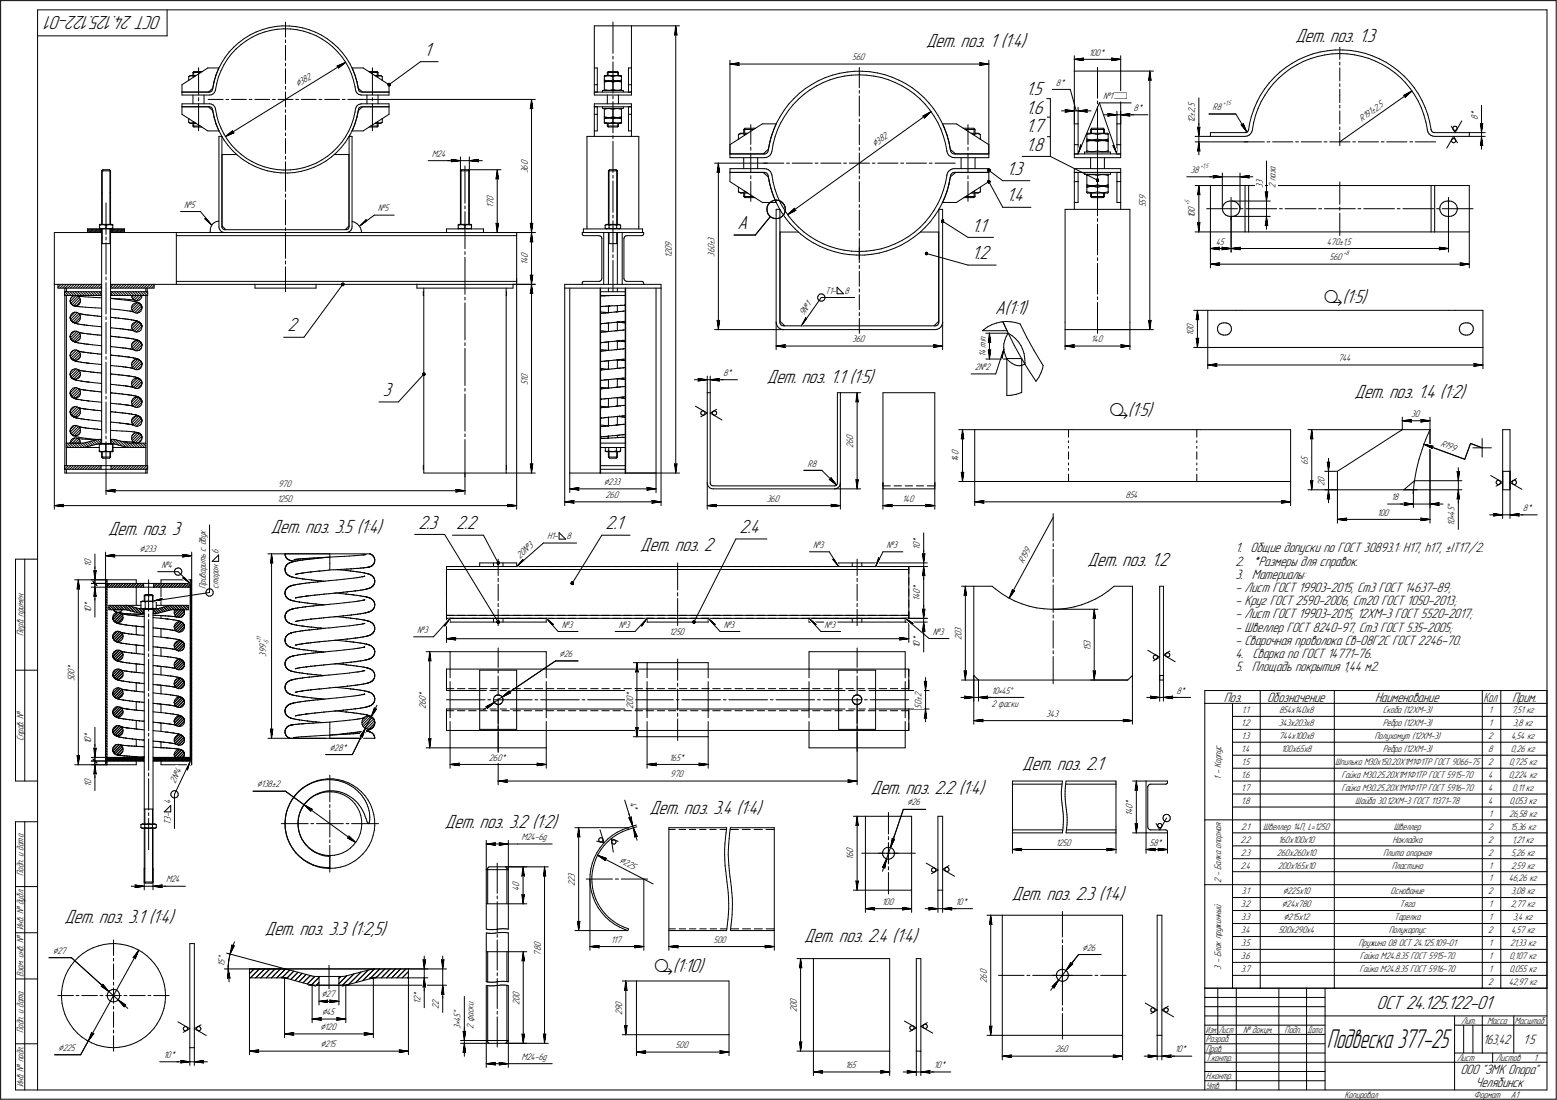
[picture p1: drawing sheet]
<svg xmlns="http://www.w3.org/2000/svg" width="842mm" height="595mm" viewBox="0 0 842 595" stroke-linecap="round" stroke-linejoin="round" font-family="sans-serif">
<defs><g id="words">
<text font-size="15.2" x="717" y="567">Подвеска 377-25</text>
<g font-size="11.2">
<text x="716" y="164">ä(1:5)</text>
<text x="600" y="225">ä(1:5)</text>
<text x="354" y="526">ä(1:10)</text>
</g>
<g font-size="10.9">
<text x="87" y="9" transform="rotate(-180 87 9)">ОСТ 24.125.122-01</text>
<text x="700" y="23">Дет. поз. 1.3</text>
<text x="501" y="25">Дет. поз. 1 (1:4)</text>
<text x="229" y="30">1</text>
<text x="555" y="51">1.5</text>
<text x="555" y="61">1.6</text>
<text x="555" y="71">1.7</text>
<text x="555" y="81">1.8</text>
<text x="544" y="95">1.3</text>
<text x="544" y="109">1.4</text>
<text x="399" y="124">А</text>
<text x="525" y="125">1.1</text>
<text x="525" y="140">1.2</text>
<text x="538" y="170">А(1:1)</text>
<text x="155" y="179">2</text>
<text x="415" y="207">Дет. поз. 1.1 (1:5)</text>
<text x="207" y="214">3</text>
<text x="732" y="215">Дет. поз. 1.4 (1:2)</text>
<text x="226" y="286">2.3</text>
<text x="247" y="286">2.2</text>
<text x="327" y="286">2.1</text>
<text x="58" y="289">Дет. поз. 3</text>
<text x="146" y="288">Дет. поз. 3.5 (1:4)</text>
<text x="400" y="288">2.4</text>
<text x="346" y="298">Дет. поз. 2</text>
<text x="588" y="306">Дет. поз. 1.2</text>
<text x="553" y="416">Дет. поз. 2.1</text>
<text x="471" y="429">Дет. поз. 2.2 (1:4)</text>
<text x="351" y="440">Дет. поз. 3.4 (1:4)</text>
<text x="241" y="448">Дет. поз. 3.2 (1:2)</text>
<text x="547" y="487">Дет. поз. 2.3 (1:4)</text>
<text x="35" y="499">Дет. поз. 3.1 (1:4)</text>
<text x="143" y="506">Дет. поз. 3.3 (1:2,5)</text>
<text x="435" y="509">Дет. поз. 2.4 (1:4)</text>
<text x="744" y="545">ОСТ 24.125.122-01</text>
</g>
<g font-size="7.8">
<text x="668" y="299">1. Общие допуски по ГОСТ 30893.1: H17, h17, ±IT17/2.</text>
<text x="668" y="306">2. *Размеры для справок.</text>
<text x="668" y="313">3. Материалы:</text>
<text x="668" y="320">- Лист ГОСТ 19903-2015, Ст3 ГОСТ 14637-89;</text>
<text x="668" y="327">- Круг ГОСТ 2590-2006, Ст20 ГОСТ 1050-2013;</text>
<text x="668" y="334">- Лист ГОСТ 19903-2015, 12ХМ-3 ГОСТ 5520-2017;</text>
<text x="668" y="342">- Швеллер ГОСТ 8240-97, Ст3 ГОСТ 535-2005;</text>
<text x="668" y="349">- Сварочная проволока Св-08Г2С ГОСТ 2246-70.</text>
<text x="668" y="356">4. Сварка по ГОСТ 14771-76.</text>
<text x="668" y="363">5. Площадь покрытия 1,44 м2.</text>
<text x="662" y="379">Поз.</text>
<text x="685" y="379">Обозначение</text>
<text x="743" y="379">Наименование</text>
<text x="817" y="379">Прим.</text>
<text x="823" y="564">1:5</text>
<text x="790" y="581">ООО &quot;ЗМК Опора&quot;</text>
<text x="798" y="588">Челябинск</text>
</g>
<text font-size="7.7" x="802" y="564">163,42</text>
<text font-size="7.6" x="802" y="379">Кол</text>
<g font-size="5.9">
<text x="161" y="47" transform="rotate(-32 161 47)">Ç382</text>
<text x="473" y="80" transform="rotate(-36 473 80)">Ç382</text>
<text x="326" y="262">Ç233</text>
<text x="786" y="275" transform="rotate(-90 786 275)">Å</text>
<text x="75" y="298">Ç233</text>
<text x="302" y="355">Ç26</text>
<text x="178" y="406">Ç28*</text>
<text x="139" y="426">Ç138±2</text>
<text x="490" y="436">Ç26</text>
<text x="335" y="466" transform="rotate(27 335 466)">Ç225</text>
<text x="693" y="484">Ç225х10</text>
<text x="693" y="491">Ç24х780</text>
<text x="694" y="498">Ç215х12</text>
<text x="28" y="516">Ç27</text>
<text x="585" y="514">Ç26</text>
<text x="174" y="539">Ç27</text>
<text x="174" y="549">Ç45</text>
<text x="249" y="548" transform="rotate(-90 249 548)">Å</text>
<text x="173" y="557">Ç120</text>
<text x="32" y="568">Ç225</text>
<text x="173" y="566">Ç215</text>
</g>
<g font-size="5.4">
<text x="461" y="33">560</text>
<text x="589" y="30">100*</text>
<text x="571" y="46">8*</text>
<text x="596" y="54">№1ì</text>
<text x="646" y="59" transform="rotate(-90 646 59)">,</text>
<text x="646" y="58" transform="rotate(-90 646 58)">5</text>
<text x="656" y="59">R8</text>
<text x="746" y="59" transform="rotate(-35 746 59)">5</text>
<text x="613" y="60">8*</text>
<text x="646" y="65" transform="rotate(-90 646 65)">2</text>
<text x="646" y="63" transform="rotate(-90 646 63)">±</text>
<text x="646" y="61" transform="rotate(-90 646 61)">2</text>
<text x="736" y="66" transform="rotate(-35 736 66)">R191±2,</text>
<text x="799" y="65" transform="rotate(-90 799 65)">8</text>
<text x="799" y="63" transform="rotate(-90 799 63)">*</text>
<text x="646" y="67" transform="rotate(-90 646 67)">1</text>
<text x="233" y="85">M24</text>
<text x="285" y="89" transform="rotate(-90 285 89)">0</text>
<text x="285" y="94" transform="rotate(-90 285 94)">3</text>
<text x="285" y="92" transform="rotate(-90 285 92)">6</text>
<text x="644" y="93">38</text>
<text x="690" y="94" transform="rotate(-90 690 94)">з</text>
<text x="690" y="92" transform="rotate(-90 690 92)">а</text>
<text x="683" y="102" transform="rotate(-90 683 102)">3</text>
<text x="683" y="100" transform="rotate(-90 683 100)">3</text>
<text x="690" y="102" transform="rotate(-90 690 102)">2</text>
<text x="690" y="98" transform="rotate(-90 690 98)">п</text>
<text x="690" y="96" transform="rotate(-90 690 96)">а</text>
<text x="100" y="112">№5</text>
<text x="267" y="112" transform="rotate(-90 267 112)">1</text>
<text x="267" y="111" transform="rotate(-90 267 111)">7</text>
<text x="267" y="109" transform="rotate(-90 267 109)">0</text>
<text x="620" y="112" transform="rotate(-90 620 112)">5</text>
<text x="620" y="110" transform="rotate(-90 620 110)">5</text>
<text x="620" y="108" transform="rotate(-90 620 108)">9</text>
<text x="204" y="114">№5</text>
<text x="646" y="118" transform="rotate(-90 646 118)">1</text>
<text x="646" y="117" transform="rotate(-90 646 117)">0</text>
<text x="646" y="114" transform="rotate(-90 646 114)">0</text>
<text x="386" y="131" transform="rotate(-90 386 131)">3</text>
<text x="363" y="136" transform="rotate(-90 363 136)">0</text>
<text x="363" y="134" transform="rotate(-90 363 134)">9</text>
<text x="386" y="137" transform="rotate(-90 386 137)">6</text>
<text x="386" y="135" transform="rotate(-90 386 135)">0</text>
<text x="386" y="133" transform="rotate(-90 386 133)">±</text>
<text x="657" y="132">45</text>
<text x="717" y="132">470±1,5</text>
<text x="285" y="143" transform="rotate(-90 285 143)">1</text>
<text x="285" y="142" transform="rotate(-90 285 142)">4</text>
<text x="285" y="140" transform="rotate(-90 285 140)">0</text>
<text x="363" y="140" transform="rotate(-90 363 140)">1</text>
<text x="363" y="138" transform="rotate(-90 363 138)">2</text>
<text x="386" y="139" transform="rotate(-90 386 139)">3</text>
<text x="719" y="141">560</text>
<text x="446" y="159">Т1-</text>
<text x="457" y="159">8</text>
<text x="435" y="171" transform="rotate(-55 435 171)">9№1</text>
<text x="645" y="180" transform="rotate(-90 645 180)">0</text>
<text x="645" y="178" transform="rotate(-90 645 178)">0</text>
<text x="461" y="185">360</text>
<text x="533" y="185" transform="rotate(-90 533 185)">i</text>
<text x="533" y="184" transform="rotate(-90 533 184)">n</text>
<text x="590" y="185">140</text>
<text x="645" y="181" transform="rotate(-90 645 181)">1</text>
<text x="533" y="192" transform="rotate(-90 533 192)">4</text>
<text x="533" y="188" transform="rotate(-90 533 188)">m</text>
<text x="533" y="193" transform="rotate(-90 533 193)">1</text>
<text x="723" y="195">744</text>
<text x="391" y="203">8*</text>
<text x="527" y="200">2№2</text>
<text x="285" y="208" transform="rotate(-90 285 208)">5</text>
<text x="285" y="206" transform="rotate(-90 285 206)">1</text>
<text x="285" y="205" transform="rotate(-90 285 205)">0</text>
<text x="763" y="225">30</text>
<text x="461" y="238" transform="rotate(-90 461 238)">0</text>
<text x="461" y="242" transform="rotate(-90 461 242)">2</text>
<text x="461" y="240" transform="rotate(-90 461 240)">6</text>
<text x="779" y="241" transform="rotate(20 779 241)">R199</text>
<text x="518" y="250" transform="rotate(-90 518 250)">1</text>
<text x="518" y="248" transform="rotate(-90 518 248)">4</text>
<text x="518" y="246" transform="rotate(-90 518 246)">0</text>
<text x="707" y="251" transform="rotate(-90 707 251)">6</text>
<text x="707" y="249" transform="rotate(-90 707 249)">5</text>
<text x="437" y="252">R8</text>
<text x="150" y="263">970</text>
<text x="716" y="263" transform="rotate(-90 716 263)">2</text>
<text x="716" y="260" transform="rotate(-90 716 260)">0</text>
<text x="327" y="269">260</text>
<text x="609" y="269">854</text>
<text x="150" y="271">1250</text>
<text x="415" y="271">360</text>
<text x="488" y="271">140</text>
<text x="752" y="270">18</text>
<text x="744" y="279">100</text>
<text x="786" y="281" transform="rotate(-90 786 281)">•</text>
<text x="786" y="279" transform="rotate(-90 786 279)">4</text>
<text x="786" y="277" transform="rotate(-90 786 277)">5</text>
<text x="823" y="276">8*</text>
<text x="786" y="284" transform="rotate(-90 786 284)">1</text>
<text x="786" y="283" transform="rotate(-90 786 283)">0</text>
<text x="111" y="293" transform="rotate(-90 111 293)">в</text>
<text x="111" y="291" transform="rotate(-90 111 291)">у</text>
<text x="111" y="289" transform="rotate(-90 111 289)">х</text>
<text x="296" y="292">Н1-</text>
<text x="306" y="292">8</text>
<text x="497" y="294" transform="rotate(-90 497 294)">*</text>
<text x="111" y="298" transform="rotate(-90 111 298)">с</text>
<text x="111" y="295" transform="rotate(-90 111 295)">д</text>
<text x="118" y="300" transform="rotate(-90 118 300)">6</text>
<text x="440" y="296">№3</text>
<text x="479" y="296">№3</text>
<text x="497" y="297" transform="rotate(-90 497 297)">1</text>
<text x="497" y="296" transform="rotate(-90 497 296)">0</text>
<text x="49" y="305" transform="rotate(-90 49 305)">0</text>
<text x="111" y="304" transform="rotate(-90 111 304)">т</text>
<text x="111" y="302" transform="rotate(-90 111 302)">ь</text>
<text x="281" y="302" transform="rotate(-41 281 302)">20№3</text>
<text x="553" y="305" transform="rotate(-61 553 305)">R199</text>
<text x="49" y="307" transform="rotate(-90 49 307)">1</text>
<text x="87" y="307">№4</text>
<text x="111" y="310" transform="rotate(-90 111 310)">а</text>
<text x="111" y="308" transform="rotate(-90 111 308)">р</text>
<text x="111" y="306" transform="rotate(-90 111 306)">и</text>
<text x="118" y="312" transform="rotate(-90 118 312)">р</text>
<text x="118" y="310" transform="rotate(-90 118 310)">о</text>
<text x="118" y="308" transform="rotate(-90 118 308)">н</text>
<text x="111" y="316" transform="rotate(-90 111 316)">р</text>
<text x="111" y="314" transform="rotate(-90 111 314)">и</text>
<text x="111" y="312" transform="rotate(-90 111 312)">в</text>
<text x="118" y="316" transform="rotate(-90 118 316)">т</text>
<text x="118" y="314" transform="rotate(-90 118 314)">о</text>
<text x="111" y="318" transform="rotate(-90 111 318)">П</text>
<text x="118" y="318" transform="rotate(-90 118 318)">с</text>
<text x="497" y="324" transform="rotate(-90 497 324)">4</text>
<text x="497" y="321" transform="rotate(-90 497 321)">0</text>
<text x="497" y="319" transform="rotate(-90 497 319)">*</text>
<text x="49" y="328" transform="rotate(-90 49 328)">*</text>
<text x="497" y="325" transform="rotate(-90 497 325)">1</text>
<text x="49" y="332" transform="rotate(-90 49 332)">1</text>
<text x="49" y="330" transform="rotate(-90 49 330)">0</text>
<text x="304" y="339">№3</text>
<text x="335" y="339">№3</text>
<text x="391" y="339">№3</text>
<text x="446" y="339">№3</text>
<text x="520" y="342" transform="rotate(-90 520 342)">3</text>
<text x="13" y="344" transform="rotate(-90 13 344)">Перв. примен.</text>
<text x="226" y="342">№3</text>
<text x="362" y="343">1250</text>
<text x="497" y="347" transform="rotate(-90 497 347)">*</text>
<text x="504" y="343">№3</text>
<text x="520" y="346" transform="rotate(-90 520 346)">2</text>
<text x="520" y="344" transform="rotate(-90 520 344)">0</text>
<text x="144" y="353" transform="rotate(-90 144 353)">9</text>
<text x="144" y="351" transform="rotate(-90 144 351)">9</text>
<text x="497" y="351" transform="rotate(-90 497 351)">1</text>
<text x="497" y="349" transform="rotate(-90 497 349)">0</text>
<text x="590" y="352" transform="rotate(-90 590 352)">1</text>
<text x="590" y="350" transform="rotate(-90 590 350)">5</text>
<text x="590" y="348" transform="rotate(-90 590 348)">3</text>
<text x="144" y="355" transform="rotate(-90 144 355)">3</text>
<text x="40" y="364" transform="rotate(-90 40 364)">0</text>
<text x="40" y="362" transform="rotate(-90 40 362)">*</text>
<text x="40" y="368" transform="rotate(-90 40 368)">5</text>
<text x="40" y="366" transform="rotate(-90 40 366)">0</text>
<text x="230" y="377" transform="rotate(-90 230 377)">*</text>
<text x="342" y="377" transform="rotate(-90 342 377)">*</text>
<text x="498" y="377" transform="rotate(-90 498 377)">2</text>
<text x="536" y="375">10•45Å</text>
<text x="636" y="375">8*</text>
<text x="230" y="383" transform="rotate(-90 230 383)">2</text>
<text x="230" y="381" transform="rotate(-90 230 381)">6</text>
<text x="230" y="379" transform="rotate(-90 230 379)">0</text>
<text x="342" y="383" transform="rotate(-90 342 383)">2</text>
<text x="342" y="381" transform="rotate(-90 342 381)">0</text>
<text x="342" y="379" transform="rotate(-90 342 379)">0</text>
<text x="498" y="383" transform="rotate(-90 498 383)">5</text>
<text x="498" y="381" transform="rotate(-90 498 381)">0</text>
<text x="498" y="379" transform="rotate(-90 498 379)">±</text>
<text x="536" y="382">2 фаски</text>
<text x="566" y="388">343</text>
<text x="671" y="386">1.1</text>
<text x="691" y="386">854х140х8</text>
<text x="748" y="386">Скоба (12ХМ-3)</text>
<text x="805" y="386">1</text>
<text x="817" y="386">7,51 кг</text>
<text x="671" y="393">1.2</text>
<text x="691" y="393">343х203х8</text>
<text x="748" y="393">Ребро (12ХМ-3)</text>
<text x="805" y="393">1</text>
<text x="818" y="393">3,8 кг</text>
<text x="13" y="401" transform="rotate(-90 13 401)">Справ. №</text>
<text x="49" y="401" transform="rotate(-90 49 401)">0</text>
<text x="49" y="399" transform="rotate(-90 49 399)">*</text>
<text x="671" y="400">1.3</text>
<text x="691" y="400">744х100х8</text>
<text x="743" y="400">Полухомут (12ХМ-3)</text>
<text x="805" y="400">2</text>
<text x="817" y="400">4,54 кг</text>
<text x="49" y="402" transform="rotate(-90 49 402)">1</text>
<text x="671" y="407">1.4</text>
<text x="693" y="407">100х65х8</text>
<text x="748" y="407">Ребро (12ХМ-3)</text>
<text x="805" y="407">8</text>
<text x="817" y="407">0,26 кг</text>
<text x="264" y="411">260</text>
<text x="271" y="411">*</text>
<text x="362" y="411">165*</text>
<text x="671" y="414">1.5</text>
<text x="722" y="414">Шпилька М30x150.20Х1М1Ф1ТР ГОСТ 9066-75</text>
<text x="805" y="414">2</text>
<text x="816" y="414">0,725 кг</text>
<text x="49" y="425" transform="rotate(-90 49 425)">1</text>
<text x="49" y="424" transform="rotate(-90 49 424)">0</text>
<text x="95" y="424" transform="rotate(-65 95 424)">2№4</text>
<text x="362" y="420">970</text>
<text x="660" y="422" transform="rotate(-90 660 422)">1 - Корпус</text>
<text x="671" y="421">1.6</text>
<text x="725" y="421">Гайка М30.25.20Х1М1Ф1ТР ГОСТ 5915-70</text>
<text x="805" y="421">4</text>
<text x="816" y="421">0,224 кг</text>
<text x="671" y="428">1.7</text>
<text x="725" y="428">Гайка М30.25.20Х1М1Ф1ТР ГОСТ 5916-70</text>
<text x="805" y="428">4</text>
<text x="818" y="428">0,11 кг</text>
<text x="92" y="435" transform="rotate(-90 92 435)">4</text>
<text x="340" y="434" transform="rotate(73 340 434)">4*</text>
<text x="612" y="437" transform="rotate(-90 612 437)">0</text>
<text x="612" y="435" transform="rotate(-90 612 435)">*</text>
<text x="671" y="435">1.8</text>
<text x="733" y="435">Шайба 30.12ХМ-3 ГОСТ 11371-78</text>
<text x="805" y="435">4</text>
<text x="816" y="435">0,053 кг</text>
<text x="92" y="444" transform="rotate(-90 92 444)">3</text>
<text x="92" y="442" transform="rotate(-90 92 442)">-</text>
<text x="612" y="441" transform="rotate(-90 612 441)">1</text>
<text x="612" y="440" transform="rotate(-90 612 440)">4</text>
<text x="805" y="442">1</text>
<text x="816" y="442">26,58 кг</text>
<text x="92" y="446" transform="rotate(-90 92 446)">Т</text>
<text x="671" y="449">2.1</text>
<text x="683" y="449">Швеллер 14П, L=1250</text>
<text x="753" y="449">Швеллер</text>
<text x="805" y="449">2</text>
<text x="816" y="449">15,36 кг</text>
<text x="282" y="454">M24-6g</text>
<text x="671" y="456">2.2</text>
<text x="691" y="456">160х100х10</text>
<text x="753" y="456">Накладка</text>
<text x="805" y="456">2</text>
<text x="818" y="456">1,21 кг</text>
<text x="461" y="461" transform="rotate(-90 461 461)">0</text>
<text x="571" y="457">1250</text>
<text x="622" y="457">58*</text>
<text x="461" y="465" transform="rotate(-90 461 465)">1</text>
<text x="461" y="463" transform="rotate(-90 461 463)">6</text>
<text x="671" y="463">2.3</text>
<text x="690" y="463">260х260х10</text>
<text x="748" y="463">Плита опорная</text>
<text x="805" y="463">2</text>
<text x="817" y="463">5,26 кг</text>
<text x="13" y="474" transform="rotate(-90 13 474)">Подп. и дата</text>
<text x="671" y="470">2.4</text>
<text x="691" y="470">200х165х10</text>
<text x="752" y="470">Пластина</text>
<text x="805" y="470">1</text>
<text x="817" y="470">2,59 кг</text>
<text x="90" y="477">M24</text>
<text x="281" y="479" transform="rotate(-90 281 479)">0</text>
<text x="311" y="479" transform="rotate(-90 311 479)">2</text>
<text x="311" y="477" transform="rotate(-90 311 477)">2</text>
<text x="311" y="475" transform="rotate(-90 311 475)">3</text>
<text x="660" y="478" transform="rotate(-90 660 478)">2 - Балка опорная</text>
<text x="805" y="477">1</text>
<text x="816" y="477">46,26 кг</text>
<text x="281" y="482" transform="rotate(-90 281 482)">4</text>
<text x="671" y="484">3.1</text>
<text x="752" y="484">Основание</text>
<text x="805" y="484">2</text>
<text x="817" y="484">3,08 кг</text>
<text x="477" y="489">100</text>
<text x="517" y="489">10*</text>
<text x="671" y="491">3.2</text>
<text x="757" y="491">Тяга</text>
<text x="805" y="491">1</text>
<text x="817" y="491">2,77 кг</text>
<text x="671" y="498">3.3</text>
<text x="754" y="498">Тарелка</text>
<text x="805" y="498">1</text>
<text x="818" y="498">3,4 кг</text>
<text x="13" y="503" transform="rotate(-90 13 503)">Инв. № дубл.</text>
<text x="330" y="510">117</text>
<text x="386" y="510">500</text>
<text x="671" y="505">3.4</text>
<text x="691" y="505">500х290х4</text>
<text x="751" y="505">Полукорпус</text>
<text x="805" y="505">2</text>
<text x="817" y="505">4,57 кг</text>
<text x="292" y="514" transform="rotate(-90 292 514)">8</text>
<text x="292" y="512" transform="rotate(-90 292 512)">0</text>
<text x="671" y="512">3.5</text>
<text x="734" y="512">Пружина 08 ОСТ 24.125.109-01</text>
<text x="805" y="512">1</text>
<text x="816" y="512">21,33 кг</text>
<text x="292" y="517" transform="rotate(-90 292 517)">7</text>
<text x="671" y="519">3.6</text>
<text x="735" y="519">Гайка М24.8.35 ГОСТ 5915-70</text>
<text x="805" y="519">1</text>
<text x="816" y="519">0,107 кг</text>
<text x="121" y="523" transform="rotate(-82 121 523)">15Å</text>
<text x="534" y="527" transform="rotate(-90 534 527)">0</text>
<text x="660" y="524" transform="rotate(-90 660 524)">3 - Блок пружинный</text>
<text x="671" y="526">3.7</text>
<text x="735" y="526">Гайка М24.8.35 ГОСТ 5916-70</text>
<text x="805" y="526">1</text>
<text x="816" y="526">0,055 кг</text>
<text x="13" y="528" transform="rotate(-90 13 528)">Взам. инв. №</text>
<text x="534" y="531" transform="rotate(-90 534 531)">2</text>
<text x="534" y="529" transform="rotate(-90 534 529)">6</text>
<text x="805" y="533">2</text>
<text x="816" y="533">42,97 кг</text>
<text x="227" y="539" transform="rotate(-90 227 539)">*</text>
<text x="281" y="539" transform="rotate(-90 281 539)">0</text>
<text x="227" y="543" transform="rotate(-90 227 543)">1</text>
<text x="227" y="541" transform="rotate(-90 227 541)">2</text>
<text x="237" y="545" transform="rotate(-90 237 545)">2</text>
<text x="237" y="543" transform="rotate(-90 237 543)">2</text>
<text x="256" y="546" transform="rotate(-90 256 546)">к</text>
<text x="256" y="544" transform="rotate(-90 256 544)">и</text>
<text x="281" y="543" transform="rotate(-90 281 543)">2</text>
<text x="281" y="541" transform="rotate(-90 281 541)">0</text>
<text x="336" y="545" transform="rotate(-90 336 545)">0</text>
<text x="431" y="545" transform="rotate(-90 431 545)">0</text>
<text x="431" y="543" transform="rotate(-90 431 543)">0</text>
<text x="249" y="550" transform="rotate(-90 249 550)">5</text>
<text x="256" y="550" transform="rotate(-90 256 550)">а</text>
<text x="256" y="548" transform="rotate(-90 256 548)">с</text>
<text x="336" y="549" transform="rotate(-90 336 549)">2</text>
<text x="336" y="547" transform="rotate(-90 336 547)">9</text>
<text x="431" y="547" transform="rotate(-90 431 547)">2</text>
<text x="249" y="556" transform="rotate(-90 249 556)">3</text>
<text x="249" y="554" transform="rotate(-90 249 554)">•</text>
<text x="249" y="553" transform="rotate(-90 249 553)">4</text>
<text x="256" y="556" transform="rotate(-90 256 556)">2</text>
<text x="256" y="553" transform="rotate(-90 256 553)">ф</text>
<text x="790" y="554">Лит.</text>
<text x="804" y="554">Масса</text>
<text x="819" y="554">Масштаб</text>
<text x="13" y="559" transform="rotate(-90 13 559)">Подп. и дата</text>
<text x="652" y="564">Разраб.</text>
<text x="672" y="559">№ докум.</text>
<text x="694" y="559">Подп.</text>
<text x="365" y="567">500</text>
<text x="570" y="569">260</text>
<text x="635" y="569">10*</text>
<text x="652" y="569">Пров.</text>
<text x="88" y="572">10*</text>
<text x="282" y="573">M24-6g</text>
<text x="652" y="574">Т.контр.</text>
<text x="788" y="574">Лист</text>
<text x="809" y="574">Листов</text>
<text x="829" y="574">1</text>
<text x="457" y="578">165</text>
<text x="505" y="578">10*</text>
<text x="13" y="588" transform="rotate(-90 13 588)">Инв. № подл.</text>
<text x="652" y="584">Н.контр.</text>
<text x="652" y="589">Утв.</text>
<text x="727" y="594">Копировал</text>
<text x="797" y="594">Формат</text>
<text x="817" y="594">A1</text>
</g>
<g font-size="5.3">
<text x="652" y="559">Изм.</text>
<text x="659" y="559">Лист</text>
<text x="707" y="559">Дата</text>
</g>
<g font-size="3.7">
<text x="661" y="57">+1,5</text>
<text x="649" y="91">+1,5</text>
<text x="643" y="111" transform="rotate(-90 643 111)">+</text>
<text x="643" y="110" transform="rotate(-90 643 110)">5</text>
<text x="726" y="138">+8</text>
<text x="141" y="348" transform="rotate(-90 141 348)">+</text>
<text x="141" y="346" transform="rotate(-90 141 346)">1</text>
<text x="141" y="345" transform="rotate(-90 141 345)">1</text>
<text x="145" y="348" transform="rotate(-90 145 348)">5</text>
<text x="145" y="349" transform="rotate(-90 145 349)">-</text>
</g>
</g></defs>
<g fill="none" stroke="#000" stroke-width=".54">
<path d="M0 0v594zM0 0h841zM20 5v584zM20 5h816zM20 19h70zM90 5v14zM135 19l4-2zM139 17l3-1zM140 19l3-2zM142 16l3-1zM143 17l3-1zM145 15l4-1z"/>
<path d="M146 16h4zM149 14h4zM150 16h4zM153 14h3zM154 16h3zM154 12v8zM156 14h4zM157 16h4zM160 14l4 1zM161 16l3 1zM164 15l3 1zM164 17l4 1z"/>
<path d="M167 16l4 1zM168 18l3 1zM171 17l3 2zM171 19l3 2zM174 19l3 2zM321 14v23zM321 14h20zM331 12v17zM341 14v23zM341 14h26zM365 19v-1zM365 14l1 5z"/>
<path d="M365 18l1 1zM365 14v5zM365 14v242zM836 5v584zM841 0v594zM104 39v2zM104 39h5zM104 39h1zM105 39v2zM105 39h.1M105 39h4zM107 37v14z"/>
<path d="M109 39h.1M112 37h6zM118 37l-1 4zM118 37h.1M119 38l-1 4zM120 34l-2 3zM121 35l-2 3zM122 31l-2 3zM123 32l-2 3zM124 28l-2 3zM125 29l-2 3zM126 25l3-2z"/>
<path d="M126 25l-2 3zM128 27l-3 2zM128 27l2-3zM129 23l3-2zM130 24l3-2zM132 21l3-2zM133 22l3-2zM136 20l4-1zM154 22v1zM154 25v8zM154 34v2zM154 37v8z"/>
<path d="M174 21l3 2zM177 21l3 2zM177 23l3 2zM180 25l2 3zM180 23l3 3zM182 36h1zM182 36l5-2zM182 28l3 3zM183 26l2 2zM183 37l4-3zM183 36v1zM185 31l2 3z"/>
<path d="M185 28l2 3zM187 34l2 3zM187 31l2 4zM189 37l1 3zM189 35l2 3zM190 40l1 3zM190 37h6zM190 37h1zM191 37l1 4zM191 38l1 3zM196 37l14 9zM199 39h5z"/>
<path d="M200 39h4zM201 37v14zM204 39h.1M204 39v2zM227 33h10zM321 37h2zM321 37v9zM323 37v9zM328 39v2zM328 39h6zM328 39h1zM329 39v2z"/>
<path d="M329 39h.1M329 39h5zM331 30v2zM331 33v17zM334 39h.1M334 39v2zM340 37h1zM340 37v9zM341 37v9zM395 33v50zM395 35l5-1zM395 35h5z"/>
<path d="M395 35h140zM399 35h1zM400 34l-1 1zM454 40l4-1zM458 39h4zM462 39h4zM465 36v11zM466 39h4zM470 39h4zM474 39l4 1zM530 35h5zM530 34v1z"/>
<path d="M530 34l5 1zM530 35h.1M535 33v50zM581 38v29zM581 38h25zM581 30v8zM581 32l5-1zM581 32l5 1zM581 32h25zM585 32l1 1zM586 31l-1 1zM593 36v17z"/>
<path d="M601 33l5-1zM601 31v1zM601 31l5 1zM601 32v1zM606 38v29zM606 30v8zM606 38h18zM622 38v5zM622 38l-1 5zM622 38v140zM692 39l3-3zM694 40l4-3z"/>
<path d="M695 36l4-2zM698 37l3-2zM699 34l3-2zM701 35l4-2zM702 32l4-1zM705 33l3-1zM706 31l4-2zM708 32l4-1zM710 29l4-1zM712 31l4-1zM714 28l4-1zM716 30l4-1z"/>
<path d="M718 27h4zM720 29h4zM722 27h4zM724 29h4zM724 25v7zM724 34v1zM724 37v7zM726 27h4zM728 29l4 1zM730 27l4 1zM732 30h4zM734 28l4 1z"/>
<path d="M736 30l4 2zM738 29l4 1zM740 32l4 1zM742 30l4 2zM744 33l3 2zM746 32l3 2zM747 35l4 2zM749 34l4 2zM751 37l3 2zM753 36l3 2zM754 39l3 3zM756 38l3 3z"/>
<path d="M98 56v2zM98 58h15zM98 56h15zM98 58v4zM98 50h15zM98 50v1zM98 51h15zM98 46v4zM98 46l14-9zM102 41v2zM102 41h1zM102 43h.1"/>
<path d="M103 41h.1M103 41h3zM103 41h1zM104 41h1zM104 51v5zM105 42h.1M105 41h.1M107 53v2zM107 56v15zM110 51v5zM113 54h8zM113 58l2 2z"/>
<path d="M113 50l2-2zM113 58h.1M113 56h1zM113 51h1zM113 50h.1M113 58h1zM113 50h1zM114 58l1 1zM114 50l1-1zM114 56l1 1zM114 51h1zM115 59h.1"/>
<path d="M115 59v1zM115 48v1zM115 60l1 3zM115 48h.1M115 57l1 1zM115 51l1-1zM116 44l-1 4zM116 58v1zM116 59h1zM116 49v1zM117 59v3zM117 49h-1z"/>
<path d="M117 41l-1 3zM117 45v4zM118 42l-1 3zM122 54h2zM125 54h8zM135 54h1zM138 54h8zM147 54h2zM150 54h4zM154 47v1zM154 50v4zM154 59v2z"/>
<path d="M154 54v4zM154 54h4zM160 54h1zM163 54h8zM172 54h2zM176 54h8zM185 54h2zM188 54h8zM191 43l1 4zM192 47v2zM192 41l1 3zM192 41l1 4z"/>
<path d="M192 59v2zM192 49l1 1zM193 58l-1 1zM193 50h.1M193 44l1 4zM193 57v1zM193 57l1-1zM193 45l1 3zM193 50l1 1zM194 60l-1 3zM194 60l2-2zM194 48l2 2z"/>
<path d="M194 59h.1M194 59l-1 4zM194 48v1zM194 48h.1M194 56h1zM194 51h1zM194 58h1zM194 58v1zM194 49l1 1zM194 54h95zM195 58h.1M195 50h.1"/>
<path d="M195 56h.1M195 51h.1M195 58h15zM195 56h15zM195 50h15zM195 51h15zM196 58h14zM196 50h14zM198 51v5zM201 53v2zM201 56v15zM203 41h3z"/>
<path d="M204 41h.1M204 42h.1M204 51v5zM204 41h1zM205 41h1zM206 41h1zM207 43h.1M207 41v2zM210 58v4zM210 56v2zM210 50v1zM210 46v4z"/>
<path d="M210 46l17-13zM287 59v-1zM287 54l1 5zM287 58l1 1zM287 54v5zM287 54v72zM321 56h20zM321 56v2zM321 58h20zM321 58v4zM321 58h2zM321 50v1z"/>
<path d="M321 51h20zM321 50h20zM321 46v4zM321 46h2zM321 50h2zM323 58v4zM323 46v4zM326 58v1zM326 59h11zM326 49v1zM326 49h11zM327 41v2z"/>
<path d="M327 41h1zM327 41h.1M327 44h.1M327 43v1zM327 43l1 1zM327 59v4zM327 59h.1M327 59h1zM327 44v4zM327 44h1zM327 49h.1M327 48v1z"/>
<path d="M327 48l1 1zM327 41h9zM327 44h9zM328 41h1zM328 59h1zM328 44h1zM328 49h1zM328 51v5zM329 41h1zM329 59h1zM329 44h1zM329 44h2z"/>
<path d="M329 49h2zM330 41h1zM330 59h1zM330 44h1zM331 44v-1zM331 49v-1zM331 41v2zM331 41h1zM331 43l1 1zM331 59v4zM331 59h1zM331 44v4z"/>
<path d="M331 44h1zM331 48l1 1zM331 52v1zM331 55v17zM332 41h2zM332 59h2zM332 44h2zM332 49h2zM334 41h1zM334 59h1zM334 44h1zM334 49h1z"/>
<path d="M334 51v5zM335 41h1zM335 59h1zM335 44h1zM335 44l1-1zM335 49l1-1zM336 41h.1M336 44h.1M336 59h.1M336 49h.1M336 41v2zM336 43v1z"/>
<path d="M336 59v4zM336 44v4zM336 48v1zM337 58v1zM337 49v1zM340 58v4zM340 58h1zM340 46v4zM340 46h1zM340 50h1zM341 56v2zM341 58v4z"/>
<path d="M341 50v1zM341 46v4zM424 60l-2 3zM426 60l-2 3zM426 56l-2 4zM429 57l-3 3zM429 53l3-3zM429 53l-3 3zM432 54l-3 3zM432 54l3-3zM432 50l3-2zM435 51l3-2z"/>
<path d="M435 48l4-2zM438 49l3-3zM439 46l3-2zM441 46l4-1zM442 44l4-2zM445 45l4-2zM446 42l4-1zM449 43l4-1zM450 41l4-1zM453 42l3-1zM456 41h4zM460 41l4-1z"/>
<path d="M464 40l4 1zM465 49v1zM465 52v11zM468 41h4zM472 41l4 1zM476 42l4 1zM478 40l4 2zM480 43l4 2zM482 42l4 1zM484 45l4 1zM486 43l4 2zM488 46l3 2z"/>
<path d="M490 45l3 2zM491 48l3 3zM493 47l3 3zM494 51l3 2zM496 50l3 3zM497 53l3 3zM499 53l3 3zM500 56l3 3zM502 56l3 3zM503 59l2 4zM505 59l2 3zM556 53h12z"/>
<path d="M568 53v32zM569 48h10zM574 60h7zM576 59l5 1zM576 59v1zM576 60v1zM579 48l3 12zM581 58v9zM581 60h2zM583 58v9zM583 60l5 1zM583 60l5-1z"/>
<path d="M583 60h7zM587 60l1 1zM588 59l-1 1zM593 55v1zM593 58v16zM594 56l-11 27zM594 56l10 27zM594 56h18zM621 43h1zM622 43h.1M648 53v16zM678 59l-1 4z"/>
<path d="M680 55l-2 4zM680 59l-1 3zM681 52l-1 3zM682 55l-2 4zM684 48l-3 4zM684 51l-2 4zM686 48l-2 3zM686 45l-2 3zM689 45l-3 3zM689 42l3-3zM689 42l-3 3zM691 42l-2 3z"/>
<path d="M691 42l3-2zM724 60v7zM724 57v1zM724 52v3zM724 45v2zM724 48v4zM757 42l3 3zM759 52h1zM759 52l4-3zM759 41l3 3zM760 53l3-4zM760 52v1z"/>
<path d="M760 45l2 3zM762 44l3 3zM762 48l3 3zM765 47l2 4zM765 51l2 4zM767 55l1 3zM767 51l2 3zM768 58l2 4zM769 54l1 4zM770 58l2 4zM801 57v10zM98 62l14 9z"/>
<path d="M102 64v2zM102 66h1zM102 66l1 1zM102 64h.1M103 66v1zM103 67h3zM103 67l1-1zM104 66h1zM104 67v1zM104 68h4zM104 68l1 1zM105 68v1z"/>
<path d="M105 67v1zM105 66h.1M105 69h4zM109 69h.1M112 71h6zM115 60l1 4zM116 63l1 4zM116 64l1 3zM117 67l1 3zM117 67l1 4zM117 62l1 4zM118 66l1 3z"/>
<path d="M118 70v1zM118 71l2 3zM118 74h2zM118 74v49zM119 69l2 3zM120 74l1 2zM120 74v49zM121 72l2 4zM121 76l2 3zM122 74l4-3zM122 74l4-2zM122 74l65-40z"/>
<path d="M123 76l2 2zM123 79l3 2zM125 78l3 3zM126 71v1zM126 71h.1M154 75v8zM154 72v1zM154 62v8zM184 80l-2 2zM185 77l-3 3zM187 74l-2 3zM187 77l-3 3z"/>
<path d="M189 71l-2 3zM189 74l-2 3zM189 74h1zM189 74v49zM189 73v1zM190 68l-1 3zM190 71h6zM190 74v49zM191 70l-1 1zM191 70l-2 3zM191 64l-1 4zM192 67l-1 3z"/>
<path d="M192 61l-1 3zM192 66l-1 4zM193 63l-1 4zM193 63l-1 3zM196 71l14-9zM200 69h4zM200 68h4zM203 67h3zM203 66h1zM204 66h.1M204 68v1zM204 67v1z"/>
<path d="M204 66h1zM205 66v1zM205 67l1-1zM206 67l1-1zM206 66h1zM207 64h.1M207 64v2zM317 74h28zM317 74v49zM321 71v3zM321 71h2zM321 62v9z"/>
<path d="M321 62h2zM323 62v9zM327 63v1zM327 63h1zM327 64h.1M327 64v2zM327 66v1zM327 66h1zM327 67h.1M327 64h1zM327 64h4zM327 67h4z"/>
<path d="M328 64h1zM328 63l1 1zM328 66l1 1zM328 67v1zM328 68h6zM328 68l1 1zM329 68v1zM329 67v1zM329 69h5zM329 64h1zM329 64l2-1zM329 67l2-1z"/>
<path d="M330 64h1zM331 63h.1M331 66h.1M331 63h1zM331 64h5zM331 64v2zM331 66h1zM331 67h5zM331 64h1zM331 73v2zM331 76v17zM332 64h2z"/>
<path d="M332 63l2 1zM332 66l2 1zM334 64h1zM334 64l1-1zM334 69v-1zM334 67l1-1zM334 68v1zM334 67v1zM335 64h1zM335 63h1zM335 66h1zM336 64h.1"/>
<path d="M336 67h.1M336 63v1zM336 64v2zM336 66v1zM340 71h1zM340 62v9zM340 62h1zM341 71v3zM341 62v9zM345 74v49zM395 78v5zM395 78l17-11z"/>
<path d="M399 73v2zM399 73l1-1zM399 75h.1M400 72h1zM400 72h4zM401 72h1zM402 72l1 1zM402 70v2zM402 70h5zM402 70l1-1zM403 73h.1M403 70v2z"/>
<path d="M403 70h.1M403 69h5zM403 73l1-1zM406 67v11zM406 80v1zM408 69h.1M412 67h8zM416 78l-1 4zM416 77l-1 4zM417 74l-1 4zM417 73l-1 4zM418 78l-1 4z"/>
<path d="M418 70l-1 4zM419 69l-2 4zM419 74l-1 4zM420 67l-1 2zM420 67l-2 3zM420 70l-1 4zM422 63l-2 4zM422 66l-2 4zM424 63l-2 3zM465 64v2zM465 67v11zM465 80v1z"/>
<path d="M499 63h1zM499 63l4-3zM500 64l3-4zM500 63v1zM505 63l2 3zM507 66l2 4zM507 62l2 4zM509 70l1 4zM509 66l2 4zM510 67h7zM510 67v2zM510 74l1 3z"/>
<path d="M510 69l2 4zM511 70l1 3zM511 77l1 4zM512 73l1 4zM513 77l1 4zM513 77l1 5zM517 67l18 11zM521 69h5zM522 70h5zM523 67v11zM523 80v1zM525 72h4z"/>
<path d="M526 72v1zM526 73h.1M527 73h.1M526 69l1 1zM527 70v2zM527 70h.1M527 73v-1zM527 72h1zM528 72h1zM529 72l1 1zM530 75h.1M530 73v2z"/>
<path d="M535 78v5zM555 74h13zM556 63h12zM576 61l5-1zM581 78v5zM581 67h2zM581 78h2zM581 67v11zM583 78v5zM583 67v11zM584 78l-1 5zM584 78l1 1z"/>
<path d="M588 77v5zM588 77l1-1zM588 76v1zM588 76h.1M588 73v2zM588 73l1-1zM588 72v1zM588 72h.1M588 75v1zM588 75h1zM588 76h11zM588 72h11z"/>
<path d="M589 75l1 1zM589 76h2zM589 72h2zM590 70v2zM590 70h7zM590 70h.1M590 69h6zM590 69v1zM590 76h2zM591 76h1zM591 72h1zM592 76l1-1z"/>
<path d="M592 76l1 1zM592 72l1 1zM593 77v5zM593 77l2-1zM593 73v2zM593 73l2-1zM593 75h1zM593 76v1zM593 79v17zM594 75l2 1zM595 76h1zM595 72h1z"/>
<path d="M596 76h2zM596 72h2zM596 69l1 1zM597 70v2zM597 70h.1M597 62h7zM598 76l1-1zM598 76l1 1zM598 72l1 1zM599 76h.1M599 72h.1M599 61l5 1z"/>
<path d="M599 61v1zM599 63l5-1zM599 77v5zM599 76v1zM599 73v2zM599 72v1zM599 75v1zM599 62v1zM602 79l2 4zM602 79h.1M604 78v5zM604 67h2z"/>
<path d="M604 78h2zM604 67v11zM604 60v7zM604 62h2zM606 78v5zM606 67v11zM606 62h5zM606 60v7zM606 62l5 1zM606 62l5-1zM606 62h7zM610 62l1 1z"/>
<path d="M611 62h10zM611 61l-1 1zM646 74h8zM646 77h29zM647 69h1zM647 69l1 5zM648 69v5zM648 69h1zM648 67v7zM648 77l-1 5zM648 77l1 5zM648 77v7z"/>
<path d="M648 74v3zM649 69l-1 5zM654 62h14zM654 72h19zM654 72v2zM654 74h19zM668 62l6 9zM671 67l3 4zM671 67l1 1zM672 67v1zM672 67l2 4zM673 77h11z"/>
<path d="M673 74h1zM673 72h.1M673 72l1-1zM674 74l1-1zM674 71h1zM675 70v1zM675 73l1-1zM676 67l-1 3zM677 63l-1 4zM677 71l-1 1zM677 70v1zM678 66l-1 4z"/>
<path d="M679 62l-1 4zM685 77h2zM688 77h11zM700 77h2zM703 77h11zM716 77h1zM719 77h5zM724 72v7zM724 69v1zM724 77h6zM724 77l39-28zM731 77h2z"/>
<path d="M734 77h11zM747 77h1zM750 77h11zM762 77h2zM765 77h11zM770 62l1 4zM771 66l1 4zM772 70v1zM772 70h.1M772 62l1 4zM772 71l1 1zM773 72l1 1z"/>
<path d="M773 66l1 4zM774 73l1 1zM774 70h.1M774 70v1zM774 71l1 1zM775 74h1zM775 72h1zM776 72h18zM776 74h18zM785 68l2 4zM785 76v1zM785 76h.1"/>
<path d="M785 77h.1M785 75h1zM785 75v1zM785 77h1zM785 70h1zM786 69l-1 1zM786 70h.1M786 75h.1M786 74l2 3zM786 74l-4 6zM786 77h.1M786 68h1z"/>
<path d="M786 68v1zM786 70l1 1zM786 75h1zM787 68h.1M787 71v-1zM787 75v1zM787 77h-1zM787 76v1zM787 68l1 1zM788 69h.1M788 70h-1zM788 70h.1"/>
<path d="M790 65l-3 7zM794 72v2zM794 72h9zM794 74h9zM800 67h1zM800 67l1 5zM800 79l1-1zM801 67v5zM801 67h1zM801 65v7zM801 74l-1 5zM801 78l1 1z"/>
<path d="M801 74l1 5zM801 74v7zM801 72v2zM802 67l-1 5zM55 92v12zM55 92h1zM55 92h.1M56 92h.1M56 92h4zM56 92h3zM59 92h1zM59 92h.1"/>
<path d="M59 92v12zM60 92v12zM120 84v38zM120 84h8zM126 81l2 3zM128 81l2 2zM128 84l3 2zM130 83l3 3zM131 86l3 2zM133 86l3 1zM134 88l4 2zM136 87l4 2z"/>
<path d="M138 90l3 1zM140 89l3 1zM141 91l4 1zM143 90l3 1zM145 92l3 1zM146 91l4 1zM148 93h4zM150 92h4zM152 93l4 1zM154 92h3zM154 90v13zM154 87v9z"/>
<path d="M154 84v2zM156 94l3-1zM157 92l4-1zM159 93h4zM161 91h3zM163 93l3-1zM164 91l4-1zM166 92l4-2zM168 90l3-2zM170 90l3-1zM171 88l3-2zM173 89l3-2z"/>
<path d="M174 86l3-2zM176 87l3-2zM177 84l3-2zM179 85l3-3zM180 82l2-2zM181 84h8zM189 84v38zM231 87h13zM242 87h7zM244 87h5zM244 86l5 1zM244 86v1z"/>
<path d="M244 87h.1M249 92v29zM249 92h5zM249 85v7zM249 87h5zM249 92h.1M250 92h-1zM250 92h3zM251 90v20zM253 92h1zM253 92h18zM253 92h.1"/>
<path d="M253 92v29zM254 92v29zM254 85v7zM254 87h5zM254 87l5-1zM254 87h7zM258 87h1zM259 86l-1 1zM268 97l1-1zM269 92v5zM269 96v1zM269 92l-1 5z"/>
<path d="M269 92v34zM329 92v29zM329 92h4zM329 92h1zM329 92h.1M330 92h3zM331 95v1zM331 98v17zM333 92h.1M333 92h1zM333 92v29zM334 92v29z"/>
<path d="M386 88h29zM388 93h.1M388 88l1 5zM388 93h1zM388 88v5zM388 88v90zM395 83h18zM395 83v2zM395 85h18zM395 91v2zM395 93h18zM395 91h18z"/>
<path d="M395 93v5zM395 98l17 11zM402 85v6zM406 83v10zM406 95v2zM406 98v11zM410 85v6zM413 83l2-2zM413 93l2 3zM413 93h.1M413 83h.1M413 88h11z"/>
<path d="M413 85h1zM414 83h.1M414 93h.1M413 91h1zM414 93v1zM414 85h2zM414 94h1zM414 91l2 1zM415 82l-1 1zM415 94v1zM415 82h.1M415 95l1 3z"/>
<path d="M415 96l1 4zM416 85v-1zM416 92v1zM416 98l1 4zM416 100l1 4zM416 93l1 1zM417 83l-1 1zM417 94v1zM417 82v1zM417 95l1 4zM418 99l1 4zM425 88h2z"/>
<path d="M428 88h11zM441 88h1zM444 88h11zM456 88h2zM459 88h6zM465 83v5zM465 98v11zM465 95v2zM465 88v6zM465 88h5zM472 88h1zM475 88h10z"/>
<path d="M487 88h2zM490 88h11zM502 88h2zM505 88h11zM511 99l-1 4zM512 82v1zM512 81h.1M512 95l-1 4zM512 95h.1M512 83l1 1zM512 94v1zM513 84l1 1z"/>
<path d="M513 93l-1 1zM513 93l1-1zM513 100l-1 4zM513 99l-1 4zM514 85h1zM514 96l-1 4zM514 96l3-3zM514 81l3 2zM514 92l1-1zM514 82h.1M514 95l-1 4zM514 82v1z"/>
<path d="M514 95h.1M514 83h1zM514 94l1-1zM514 94v1zM515 85h1zM515 91h1zM515 83h1zM515 93h1zM516 83h19zM516 85h19zM516 93h19zM516 91h19z"/>
<path d="M516 83h.1M516 93h.1M517 93h18zM517 83h18zM520 85v6zM523 83v10zM523 95v2zM523 98v11zM527 85v6zM535 83v2zM535 93v5zM535 91v2z"/>
<path d="M535 92l7 6zM535 98l7 14zM542 98h15zM553 85h15zM568 85l25 12zM581 83v2zM581 85h25zM581 83h25zM581 83h2zM581 91h25zM581 91v2zM581 93h25z"/>
<path d="M581 93v5zM581 98v11zM581 98h2zM581 93h2zM583 93v5zM583 98v11zM586 93v1zM586 94h14zM586 82v1zM586 82h14zM588 82h.1M588 82h1z"/>
<path d="M588 95v5zM588 100h.1M588 100h1zM588 94h.1M588 95l1-1zM588 94v1zM589 82h1zM589 94h2zM590 85v6zM590 82h2zM591 94l1 1zM592 82h1z"/>
<path d="M592 95h1zM593 82h1zM593 95v5zM593 100h1zM593 95l2-1zM593 97v2zM593 100v17zM594 82h2zM595 94h1zM596 82h2zM596 94l2 1zM597 85v6z"/>
<path d="M598 82h1zM598 95h1zM599 82h.1M599 94h.1M599 95v5zM599 100h.1M599 94v1zM600 93v1zM600 82v1zM604 83h2zM604 93v5zM604 98v11z"/>
<path d="M604 98h2zM604 93h2zM606 83v2zM606 91v2zM606 93v5zM606 98v11zM642 96h14zM647 82l1-1zM648 81l1 1zM654 96h7zM656 96h5zM656 95l5 1z"/>
<path d="M656 95v1zM656 96h.1M661 94v19zM661 96h9zM670 94v19zM670 96h5zM670 96l5-1zM670 96h7zM675 96h.1M675 95v1zM685 87v17zM724 98v12z"/>
<path d="M55 104v17zM57 110v17zM59 104v17zM60 104v17zM98 114h10zM108 114l6 8zM111 118l3 4zM111 118h1zM117 120h1zM154 108v14zM154 105v2zM190 120h2z"/>
<path d="M198 119v1zM202 116h11zM251 111v2zM251 114v21zM331 116v2zM331 119v17zM399 101v3zM399 104h1zM399 101h.1M400 104h1zM400 104h4zM401 104h1z"/>
<path d="M402 104h1zM402 104v2zM402 106h5zM402 106l1 1zM403 103v1zM403 104h.1M403 106v1zM403 104v2zM403 107h5zM403 104h1zM408 107h.1M412 109h8z"/>
<path d="M415 113v1zM415 112v1zM415 114v2zM415 116l1 1zM415 111v1zM416 117l1 1zM416 110l1-1zM416 110l-1 1zM416 117l-8 10zM417 102l1 4zM417 118h1zM417 109l1-1z"/>
<path d="M417 104l2 4zM418 106l2 4zM418 118h1zM418 108h2zM419 108l1 1zM419 103l1 3zM419 118h2zM420 113h2zM420 113v61zM420 108h1zM420 110l2 3zM420 106l2 4z"/>
<path d="M421 118h1zM421 108l1 1zM422 113v1zM422 113v61zM422 118l1-1zM422 110l2 3zM422 109l1 1zM422 114l3 4zM423 110l1 1zM424 116l-1 1zM424 111v1zM424 113l2 4z"/>
<path d="M424 115v1zM424 112l1 1zM425 118l2 3zM425 113l-1 2zM425 113h.1M426 116l4-3zM426 116l4-2zM426 116l77-56zM426 117l3 3zM429 120l3 3zM429 113l1 1zM430 113h-1z"/>
<path d="M465 114v11zM465 111v1zM503 117l-3 3zM503 120l-3 3zM505 114l-2 3zM505 117l-2 3zM507 110l-2 4zM508 113l-3 4zM508 113h2zM508 113v61zM509 107l-2 3zM509 111l-1 2z"/>
<path d="M510 109h7zM510 113v61zM510 120l13 8zM510 103l-1 4zM510 108v1zM511 107l-2 4zM512 104l-2 4zM512 103l-1 4zM517 109l18-11zM521 107h5zM522 106h5zM525 104h4z"/>
<path d="M526 104h.1M526 104h1zM526 107l1-1zM527 106v1zM527 104v2zM527 103v1zM527 104h.1M527 104h1zM528 104h1zM529 104h1zM530 101h.1M530 101v3z"/>
<path d="M542 112h15zM576 113h35zM576 113v61zM581 109v4zM581 109h2zM588 101v3zM588 104h.1M588 104h1zM588 101h.1M588 101h1zM588 104h5zM588 101h5z"/>
<path d="M589 104h1zM589 100h1zM589 101h2zM590 104v2zM590 106h7zM590 106v1zM590 107h6zM590 104h2zM590 100h2zM591 101h1zM592 104h1zM592 100h1z"/>
<path d="M592 101h1zM593 101v3zM593 104h1zM593 104h6zM593 101h2zM593 101h6zM593 118v2zM594 104h2zM594 100h2zM595 101h1zM596 104h2zM596 100h2z"/>
<path d="M596 101h2zM597 106v1zM597 104v2zM597 106l-1 1zM598 104h1zM598 100h1zM598 101h1zM599 104h.1M599 101h.1M599 101v3zM604 109h2zM606 109v4z"/>
<path d="M611 113v61zM646 100h8zM647 105h1zM648 100l1 5zM648 105h1zM648 100l-1 5zM648 100v25zM652 113h17zM654 100h19zM654 100v25zM661 112v1zM661 113v2z"/>
<path d="M661 111v1zM661 115l1 1zM662 110l1-1zM662 110l-1 1zM662 116h1zM663 109h1zM663 116l1 1zM664 109h1zM664 117h1zM665 117h1zM665 109h1zM666 107v12z"/>
<path d="M666 117v19zM666 117h1zM666 109h1zM666 109h21zM666 117h21zM667 109h1zM667 117l1-1zM668 116h1zM668 109l1 1zM669 110l1 1zM670 115l-1 1zM670 111v1z"/>
<path d="M670 113v2zM670 112v1zM671 113h1zM673 100h2zM673 100v25zM674 113h16zM675 100h99zM675 100v25zM684 104h1zM684 104l1 5zM685 104v5zM685 104h.1"/>
<path d="M685 102v7zM685 117l-1 5zM685 117v5zM685 117v7zM685 109v8zM692 113h1zM695 113h16zM713 113h2zM716 113h17zM724 112v2zM724 115v12zM734 113h2z"/>
<path d="M737 113h17zM755 113h2zM758 113h17zM774 100h2zM774 100v25zM776 100h18zM776 100v25zM777 113h1zM778 112v1zM778 113l1 2zM779 111l-1 1zM779 115v1z"/>
<path d="M779 110l1-1zM779 110v1zM779 116h1zM780 113h16zM780 109h1zM780 116l1 1zM781 109h1zM781 117h1zM782 117h2zM782 109h2zM783 107v12zM783 117v19z"/>
<path d="M784 117h1zM784 109h1zM785 117l1-1zM785 109h1zM786 109l1 1zM786 116h1zM787 110v1zM787 115v1zM787 111l1 1zM788 113l-1 2zM788 112v1zM794 100v25z"/>
<path d="M29 126h18zM29 126v28zM47 125l2-1zM47 125l1-1zM47 124h.1M47 126h8zM47 124h7zM47 124v2zM48 126l2-2zM50 126l2-2zM51 124l-2 2zM51 126l2-2z"/>
<path d="M52 126l2-2zM52 126l3-2zM53 126l2-2zM54 122v1zM54 122h.1M54 121h.1M54 124h.1M54 123l1 1zM54 126l1-1zM54 122l1-1zM54 121h7zM54 124h7z"/>
<path d="M55 126h.1M55 124h1zM55 124v2zM55 124v116zM55 132h1zM55 121l1 1zM55 124v8zM56 132h4zM56 124l1-1zM56 122h1zM57 123h.1M57 122v1z"/>
<path d="M58 122h.1M57 123l1 1zM57 128v2zM57 131v17zM58 122l1-1zM58 124h2zM59 121l1 1zM59 124v8zM60 124l1-1zM60 124v116zM60 126h.1M60 125l2-1z"/>
<path d="M60 125l1-1zM60 124h.1M60 124v2zM60 126h7zM60 122h1zM60 126l2-2zM61 123h.1M61 121h.1M61 124h.1M61 124h6zM61 122v1zM61 126l2-2z"/>
<path d="M62 126l2-2zM63 126l2-2zM64 126l2-2zM65 126l2-2zM66 126l1-2zM67 126v-1zM67 126h28zM67 124v2zM95 127h184zM95 126h184zM95 126v28zM114 125v1z"/>
<path d="M114 123v2zM114 122v1zM115 121l1-1zM115 121l-1 1zM116 120h1zM118 123l1 1zM119 124v1zM119 125h1zM120 125l1 1zM120 123v1zM120 123h.1M120 122l2 2z"/>
<path d="M120 124h1zM121 126h1zM121 124h1zM122 124h65zM154 126v14zM154 123v2zM187 126h1zM187 124h.1M187 124h1zM188 126l1-1zM189 123l-1 1zM189 122l-2 2z"/>
<path d="M189 123h.1M190 124l-1 1zM190 123v1zM190 123h.1M192 120l1 1zM193 121l1 1zM194 122l1 1zM194 122l4-3zM194 122l8-6zM195 123v2zM195 125v1zM241 124h20z"/>
<path d="M241 124v2zM248 122v1zM248 122h.1M248 121h.1M248 124h.1M248 123l1 1zM248 121h7zM248 122l1-1zM249 124h1zM249 121l1 1zM250 124l1-1zM250 122h1z"/>
<path d="M251 123h.1M251 122v1zM252 122h.1M251 123l1 1zM251 136v2zM251 139v20zM252 122l1-1zM252 124h1zM253 121l1 1zM253 124l2-1zM254 122h1zM255 123h.1"/>
<path d="M255 121h.1M255 124h.1M255 122v1zM261 124v2zM267 126h12zM268 121l1 5zM268 121h1zM269 121h.1M269 121v5zM279 129v22zM279 126v1zM279 126h.1"/>
<path d="M279 127v2zM279 126h10zM287 121v5zM287 121h.1M287 131v-1zM287 121h1zM287 126l1 5zM287 130l1 1zM287 126v5zM287 126v28zM288 121l-1 5zM315 126v1z"/>
<path d="M315 126h11zM315 126h.1M315 127h.1M315 124h32zM315 124v2zM316 127h8zM317 123v1zM324 127v1zM324 128h1zM325 128v1zM325 129v22zM325 129h.1"/>
<path d="M326 126v28zM326 126h10zM327 122v1zM327 122l1-1zM327 123l1 1zM327 122h.1M328 124h1zM328 121h5zM328 121h1zM329 124v-1zM329 121v1zM329 126v28z"/>
<path d="M329 132h4zM329 123h.1M329 122v1zM329 122h1zM329 126v6zM330 123v1zM330 122h.1M330 124h1zM331 121h.1M331 124h.1M331 121h1zM331 124h1z"/>
<path d="M331 138v1zM332 121h.1M332 124h.1M332 121l1 1zM332 124h1zM333 122h.1M333 124v-1zM333 121h2zM333 132h1zM333 122v1zM333 123l1 1zM333 126v6z"/>
<path d="M334 122v-1zM334 122h.1M334 126v28zM334 124h1zM334 121h1zM335 121l1 1zM335 124l1-1zM335 124v-1zM335 123h.1M336 122v1zM336 126v28zM336 126h12z"/>
<path d="M337 129v22zM337 129h.1M338 128h.1M338 128l-1 1zM338 128l1-1zM339 127h8zM345 123v1zM347 127h.1M347 127h1zM347 124v2zM348 126h.1M348 126v1z"/>
<path d="M397 127h11zM422 125v49zM422 125h10zM427 121l3 3zM430 124l3 3zM432 123l3 2zM433 127l3 2zM435 125l3 3zM436 129l4 2zM438 128l3 2zM440 131l3 2zM441 130l4 2z"/>
<path d="M443 133l4 2zM445 132l4 1zM447 135l4 1zM449 133l4 1zM451 136l4 1zM453 134l3 1zM455 137l4 1zM456 135l4 1zM459 138h4zM460 136h4zM463 138h4zM464 136h4z"/>
<path d="M465 129v11zM465 126v2zM465 134v8zM467 138l4-1zM468 136l4-1zM471 137h4zM472 135h4zM475 137l4-1zM476 135l4-2zM479 136l4-2zM480 133l4-1zM483 134l4-1z"/>
<path d="M484 132l4-2zM487 133l4-2zM488 130l3-2zM491 131l3-3zM491 128l3-2zM494 128l3-2zM494 126l3-3zM497 126l3-3zM498 125h9zM500 120l-3 3zM501 137l22 6zM507 125v49z"/>
<path d="M523 128h14zM593 121v17zM593 139v2zM646 125h8zM647 120l1 5zM647 120l1 1zM648 121l1-1zM649 120l-1 5zM654 125h19zM654 125v20zM654 125v11zM654 134h5z"/>
<path d="M654 134l5 1zM654 134h12zM659 134v1zM659 134h.1M661 135l5-1zM661 134h.1M661 134h5zM661 134v1zM666 134h5zM666 134l5 1zM666 134h117zM670 134l1 1z"/>
<path d="M671 134h-1zM673 125h2zM675 125h99zM684 122l1-1zM685 121v1zM774 125h2zM776 125h18zM778 135l5-1zM778 134h1zM778 134h5zM779 134l-1 1zM794 125v20z"/>
<path d="M29 154h2zM29 154v121zM31 155l2-1zM31 154h.1M31 154h24zM31 154v2zM31 156h24zM32 156l2-2zM35 159l1 1zM35 158h20zM35 158v2zM35 160h20z"/>
<path d="M35 158l2 2zM35 156v2zM35 160v92zM36 154l-2 2zM36 156v2zM36 160v80zM36 158l2 2zM37 156l2-2zM37 154l-2 2zM38 158l2 2zM39 158l2 2zM40 154l-2 2z"/>
<path d="M40 160h1zM41 158l2 2zM41 156l2-2zM41 160l-3 3zM41 160h1zM41 154l-1 2zM42 158l2 2zM42 156l2-2zM44 158l2 2zM45 158l2 2zM45 156l2-2zM46 154l-2 2z"/>
<path d="M46 158l2 2zM47 156l2-2zM48 158l2 2zM49 158l2 2zM49 156l2-2zM50 154l-2 2zM51 158l2 2zM51 156l2-2zM52 158l2 2zM53 158l2 1zM54 156l1-1zM54 154l-2 2z"/>
<path d="M55 158v2zM55 158h.1M55 160h.1M55 154v2zM55 156h.1M55 154h.1M57 150v1zM57 153v17zM60 156h.1M60 154h.1M60 158h.1M60 160h.1"/>
<path d="M60 155l1-1zM60 154h23zM60 154v2zM60 156h23zM60 159l1 1zM60 160h20zM60 158v2zM60 158h20zM60 158l2 2zM61 156l2-2zM62 158l2 2zM63 158l2 2z"/>
<path d="M64 154l-2 2zM65 158l2 2zM65 156l2-2zM66 154l-3 2zM66 158l2 2zM68 158l2 2zM68 154l-2 2zM69 158l2 2zM69 156l2-2zM70 154l-2 2zM70 158l2 2zM71 156l2-2z"/>
<path d="M71 160v1zM71 160h6zM72 158l2 2zM73 158l2 2zM74 160l-2 2zM74 154l-2 2zM75 158l2 2zM75 156l2-2zM75 160l-2 2zM75 154l-2 2zM76 158l2 2zM77 160v1z"/>
<path d="M77 158l2 2zM78 156l2-2zM78 154l-2 2zM79 156v2zM79 160v80zM79 158l1 1zM79 156l2-2zM80 156v2zM80 160v92zM80 158v2zM81 156l2-2zM83 154l-1 2z"/>
<path d="M83 154h12zM83 154v2zM95 152h184zM95 154h43zM138 154v2zM138 156h33zM138 154h33zM154 144v14zM154 141v2zM171 154h54zM171 154v2zM185 154l-21 28z"/>
<path d="M225 154v2zM225 156h52zM225 154h52zM229 158h.1M229 158v2zM229 160h.1M229 156v100zM274 156v100zM274 158h.1M274 160h.1M274 158v2zM277 154h2z"/>
<path d="M277 154v2zM277 154h12zM279 153v1zM279 151v1zM279 152v1zM279 151v124zM279 154h10zM287 149v5zM287 149h.1M287 159v-1zM287 149h1zM287 154l1 5z"/>
<path d="M287 158l1 1zM287 154v5zM287 154v102zM288 149l-1 5zM305 154v2zM305 156h52zM305 154h10zM305 156v117zM308 156v100zM315 153v1zM315 153h.1M315 154h11z"/>
<path d="M315 152h1zM315 152v1zM316 152h8zM324 152h.1M324 152h1zM324 156v100zM325 158h13zM325 160h13zM325 156v100zM325 151v1zM325 151h.1M326 154h10z"/>
<path d="M329 156v2zM329 160h.1M329 160h2zM331 141v17zM334 156v2zM336 154h12zM337 151h.1M337 151l1 1zM338 152h1zM338 156v100zM339 152h.1M339 152h8z"/>
<path d="M347 152h1zM348 152v1zM348 153h.1M348 153v1zM348 154h9zM355 156v100zM357 154v2zM357 156v117zM442 160h.1M443 159h1zM443 159l-1 1zM444 159h1z"/>
<path d="M445 159h.1M445 159l1 1zM453 155v4zM453 155l3 4zM453 159h3zM465 159v8zM465 156v2zM465 147v8zM465 144v1zM523 143h16zM593 142v17zM654 143l5-1z"/>
<path d="M654 143l5 1zM654 143h140zM659 143v1zM659 142v1zM789 144l5-1zM789 142l1 1zM789 142l5 1zM790 143l-1 1zM38 163h.1M38 172v1zM38 172h.1M38 163l1 1z"/>
<path d="M38 162v1zM38 171v1zM38 173h1zM38 173h.1M38 164h.1M38 173l4-4zM38 161l1-1zM38 164l4-4zM39 173h.1M39 164h.1M39 164v1zM39 161v-1z"/>
<path d="M39 161l-1 1zM39 170l-1 1zM39 170v-1zM39 173v1zM39 174h.1M39 174l4-4zM39 165h.1M39 165h1zM39 160h1zM39 179h1zM39 169h1zM39 174h1z"/>
<path d="M40 174h.1M40 165h.1M40 175h.1M40 179l-2 2zM40 165h1zM40 179h1zM40 169h1zM40 174h1zM41 175h.1M41 169l-3 2zM41 174l3-2zM41 166h.1"/>
<path d="M41 166h1zM41 165l3-2zM41 165h1zM41 179h1zM41 169h1zM41 174h1zM42 175h.1M42 166h.1M42 160h.1M42 165l1-1zM42 160l1 1zM42 179l1 1z"/>
<path d="M42 169l1 1zM42 174l1-1zM42 166h1zM43 175h.1M43 180h.1M43 170h.1M43 166h.1M43 175h1zM43 160h.1M43 161l-4 4zM43 161v1zM43 170v1z"/>
<path d="M43 170l-3 4zM43 164h.1M43 162l1 1zM43 171l1 1zM43 173h.1M43 166h1zM43 162l-3 3zM44 163l-1 1zM44 172l-1 1zM44 175h.1M44 180h.1M44 170h.1"/>
<path d="M44 160h.1M44 176h.1M44 176h1zM44 166h2zM44 160l2 1zM45 176h.1M45 170h.1M46 176h.1M46 170h.1M46 161h2zM46 166h3zM46 176h1z"/>
<path d="M47 170h.1M47 176h.1M47 176h1zM48 170h.1M48 176h.1M48 161h2zM48 176h2zM48 170l1 1zM49 166h3zM49 171h.1M49 171h1zM50 176l5 1z"/>
<path d="M50 171h1zM50 161h4zM51 171h.1M51 171h1zM52 166l3 1zM52 171h.1M53 171h.1M53 171h1zM54 171h1zM54 161h1zM55 171h.1M57 171v2z"/>
<path d="M57 174v17zM60 167h2zM60 177h.1M60 172h.1M60 161l3 1zM60 161l4 1zM60 177l3 1zM61 172h.1M61 172h1zM62 167h3zM62 172h.1M63 162h3z"/>
<path d="M63 178h1zM63 172h.1M63 172h1zM64 178h1zM64 172h.1M64 162h3zM65 167l2 1zM65 178h.1M65 172h.1M65 178h1zM65 172h1zM66 178h.1"/>
<path d="M66 162h2zM66 172h.1M67 178h.1M66 172h1zM67 172h1zM67 168h2zM67 162h2zM68 178h.1M68 172h.1M68 172l1 1zM68 162l2 1zM69 178h.1"/>
<path d="M69 173h.1M69 168h1zM70 178h.1M69 162h2zM70 173h.1M70 168h.1M70 163h2zM71 168h.1M70 173h1zM71 178h.1M71 179h.1M71 173h.1"/>
<path d="M71 162h1zM71 167l3-3zM71 177v1zM71 167h.1M72 168h.1M71 178l4-4zM71 161l1-1zM71 176v1zM71 178h1zM71 161l1 1zM71 166v1zM71 167l1 1z"/>
<path d="M71 173h1zM71 168l4-4zM72 179h.1M72 169h.1M72 173h.1M72 175l1-1zM72 175l-1 1zM72 178l1 1zM72 162h1zM72 165l1-1zM72 165l-1 1zM72 168l1 1z"/>
<path d="M72 163h1zM72 168l4-3zM73 174h.1M73 179h.1M73 162v1zM73 164h.1M73 169h.1M73 179l3-4zM73 173h.1M73 163h.1M73 169l4-4zM73 163h1z"/>
<path d="M73 174h1zM73 179h1zM73 164h1zM73 169h1zM74 173h.1M74 163h.1M74 174l-3 2zM74 179l3-2zM74 163l3-3zM74 174h.1M74 169l3-2zM74 174h1z"/>
<path d="M74 179h1zM74 163l1-1zM74 164h1zM74 169h1zM75 164h.1M75 174h.1M75 174l1 1zM75 179h1zM75 162h1zM75 164l1 1zM75 169l1-1zM76 164h.1"/>
<path d="M76 174h.1M76 175l-4 4zM76 175h.1M76 165h.1M76 175l1 1zM76 165l1 1zM76 176h.1M77 165h.1M77 178l-1 1zM77 167l-1 1zM77 176h.1M77 166h.1"/>
<path d="M77 176v1zM77 161l-1 1zM77 166v1zM77 177v1zM77 167h.1M77 177h.1M251 161v1zM251 164v20zM325 179h1zM325 175h.1M325 180h.1M325 169h1z"/>
<path d="M325 169h.1M325 166h.1M325 160h2zM325 175h1zM325 180l1-1zM326 166h.1M326 179h1zM326 175h1zM326 169h1zM326 166h1zM327 175h.1M327 160h2z"/>
<path d="M327 179h.1M327 169h.1M327 166h.1M327 179h2zM328 179h.1M327 169h2zM328 169h.1M328 175h.1M328 166h.1M328 175h1zM329 179h.1M329 169h.1"/>
<path d="M328 166h1zM329 175h.1M329 166h.1M329 166v3zM329 175v4zM329 175l2-1zM329 165h.1M329 179h2zM329 169h2zM330 165h.1M330 165h1zM331 174h1z"/>
<path d="M331 179h1zM331 169h1zM331 165h1zM332 174h.1M332 179h1zM332 169h1zM332 165h2zM332 174h1zM333 179h.1M333 169h.1M333 174h.1M334 174h.1"/>
<path d="M334 179h.1M334 169h.1M334 165h.1M334 165v4zM334 174v5zM335 174h.1M334 168h.1M335 179h.1M335 168h.1M334 165h1zM335 174h1zM335 165h.1"/>
<path d="M335 179h1zM335 168h1zM336 165h.1M336 174h.1M336 165h1zM336 174h1zM336 179l1-1zM336 168h1zM337 174h.1M337 165h1zM337 178h.1M337 168h.1"/>
<path d="M337 174h1zM337 178h1zM337 168h1zM338 174h.1M338 165h.1M338 175h.1M386 178h38zM388 173v5zM388 173v1zM388 174l1-1zM389 173l-1 5zM420 174v1z"/>
<path d="M420 174v15zM420 175v1zM420 176l1 1zM421 177l1 1zM422 174v1zM422 174l2 2zM422 175v1zM422 178h1zM422 176h1zM423 176h1zM423 178h1zM424 178h82z"/>
<path d="M424 176h82zM436 172l-3 4zM436 172v1zM442 161v1zM442 160v1zM442 162l1 1zM443 163h1zM444 163h.1M444 161l-11 15zM444 161h18zM444 163l1-1zM446 162h-1z"/>
<path d="M446 160v1zM446 161v1zM446 161h.1M465 172v8zM465 169v2zM505 176l2-2zM506 178h1zM506 176h.1M506 176h1zM507 178h1zM507 175v1zM508 174l-1 1z"/>
<path d="M508 178l1-1zM509 176v1zM510 175l-1 1zM510 174v1zM510 174v15zM531 179h13zM531 179l1-1zM532 178l2-1zM534 177l2-1zM536 176l3-1zM539 175l2-1zM541 174h3z"/>
<path d="M542 174l3 5zM542 174l2 5zM544 174h3zM545 179l3 8zM547 174h2zM549 174l3 1zM552 175l3 7zM576 178h35zM576 174v4zM576 178v11zM593 161v1zM593 164v16z"/>
<path d="M593 178h31zM611 174v4zM611 178v11zM621 173l1 5zM621 173l1 1zM622 174v-1zM622 173v5zM645 168h8zM647 173v-1zM647 168l1 5zM647 172l1 1zM647 168v5z"/>
<path d="M647 168v20zM653 168h15zM653 168v20zM658 178v1zM658 177v1zM658 179l1 1zM659 176l-1 1zM659 180l1 1zM659 175h1zM659 175v1zM660 175h1zM661 175h1z"/>
<path d="M662 175h1zM663 175h1zM664 175l1 1zM665 176l1 1zM665 180l-1 1zM666 177v1zM666 179l-1 1zM666 178v1zM668 168h3zM671 168h112zM783 168h4zM787 168h15z"/>
<path d="M789 178v1zM789 177v1zM789 179l1 1zM790 176l-1 1zM790 180v1zM790 175h1zM790 175v1zM791 175h1zM792 175h1zM793 175h1zM794 175h1zM795 175l1 1z"/>
<path d="M796 176v1zM796 179v1zM796 177l1 1zM797 178l-1 1zM802 168v20zM38 192v1zM38 182v1zM38 182h.1M38 193h.1M38 192h.1M38 193l3-4zM38 183h.1"/>
<path d="M38 191l2-2zM38 183l4-4zM38 191v1zM38 193l1 1zM38 181v1zM38 183l1 1zM38 194h.1M38 194l4-4zM39 194h.1M39 184h.1M39 184l4-4zM39 190l-1 1z"/>
<path d="M39 190h.1M39 180l-1 1zM39 180v-1zM39 194l4-4zM39 195h.1M39 190l1-1zM39 194l1 1zM39 184l1 1zM39 200l1-1zM40 195h.1M40 184h.1M40 185h.1"/>
<path d="M40 195l4-4zM40 189h1zM40 199h1zM40 195h1zM40 185h1zM40 185l4-4zM41 195h.1M41 185h.1M41 189l1 1zM41 195l1-1zM41 185l1-1zM41 199l1 1z"/>
<path d="M42 195h.1M42 185h.1M42 195l1-2zM42 196h.1M42 184l1-1zM42 190h1zM42 194h1zM42 184h1zM42 200h1zM43 196h.1M43 185h.1M43 186h.1"/>
<path d="M43 190h.1M43 196h1zM43 186h1zM43 190v1zM43 180v1zM43 191l1 1zM43 193v1zM43 181l1 1zM43 183v1zM44 192l-1 1zM44 182l-1 1zM44 196h.1"/>
<path d="M44 186h.1M44 190h.1M44 196h1zM44 186h1zM45 196h.1M45 186h.1M45 180h.1M45 190h.1M46 196h.1M46 186h.1M46 180h.1M46 190h.1"/>
<path d="M46 191h.1M46 196h1zM46 186h1zM47 180v1zM47 191h.1M47 196h.1M47 186h.1M47 196h1zM47 186h1zM47 181h.1M48 181h.1M48 191h.1"/>
<path d="M48 196h.1M48 186h.1M48 196l2 1zM48 186h2zM48 181h1zM48 191h1zM49 181h.1M49 191h.1M49 181h1zM49 191h1zM50 197h5zM50 186l5 1z"/>
<path d="M50 181h1zM50 191h1zM51 181h.1M51 191h.1M51 181h1zM51 191h1zM52 181h.1M52 191h.1M53 181h.1M53 191h.1M53 181h1zM53 191h1z"/>
<path d="M54 181h1zM54 191l1 1zM55 181h.1M55 192h.1M57 193v1zM57 196v17zM60 198h.1M60 187h.1M60 182h.1M60 192h.1M60 198h3zM60 187l3 1z"/>
<path d="M61 182h.1M61 192h.1M61 182h1zM61 192h1zM62 182h.1M62 192h.1M63 198h1zM63 188h1zM63 182h.1M63 192h.1M63 182h1zM63 192h1z"/>
<path d="M64 198h1zM64 188h1zM64 182h.1M64 192h.1M65 198h.1M65 188h.1M65 182h.1M65 193h.1M65 198h1zM65 188h1zM65 182h1zM65 193h1z"/>
<path d="M66 198h.1M66 188h.1M66 182h.1M66 193h.1M67 198h.1M67 188h.1M66 183h1zM66 193h1zM67 183h1zM67 193h1zM68 198h.1M68 188h.1"/>
<path d="M68 183h.1M68 193h.1M68 199h.1M68 183h1zM68 193h1zM69 199h.1M69 188h.1M69 183h.1M69 193h.1M70 199h.1M70 189h.1M70 183h.1"/>
<path d="M70 193h.1M70 183h1zM70 193h1zM71 199h.1M71 189h.1M71 183h.1M71 193h.1M71 197v1zM71 187h.1M71 187v1zM71 198l3-4zM71 186l2-2z"/>
<path d="M71 196v1zM71 198l1 1zM71 186v1zM71 188l1 1zM71 183h1zM71 193h1zM71 196l2-1zM72 199h.1M72 189h.1M72 183h.1M72 193h.1M72 195h1z"/>
<path d="M72 195l-1 1zM72 199l1 1zM72 185l1-1zM72 185l-1 1zM72 189h1zM72 194h.1M73 195v-1zM73 200h.1M73 184h.1M73 189v1zM73 183h.1M73 194h.1"/>
<path d="M73 200l4-4zM73 190l4-4zM73 194h1zM73 200h1zM73 184h1zM73 190h1zM74 184h.1M74 194h.1M74 194l1 1zM74 200h1zM74 184h1zM74 190l1-1z"/>
<path d="M75 184h.1M75 194h.1M75 200l2-2zM75 184l-4 4zM75 189l2-1zM75 195h.1M75 195h1zM75 200l1-1zM75 184l1 1zM75 189h1zM75 195l-3 4zM76 184h.1"/>
<path d="M76 195h.1M76 185l-4 4zM76 185h.1M76 195l1 1zM76 185l1 1zM76 195l-4 4zM76 196h.1M76 186h.1M77 198l-1 1zM77 188l-1 1zM77 186h.1M77 196h.1"/>
<path d="M77 196v1zM77 186v1zM77 197v1zM77 187v1zM77 187h.1M77 197h.1M153 182h11zM251 185v2zM251 188v20zM325 190h.1M325 185h.1M325 189h1z"/>
<path d="M325 195h.1M325 199h1zM325 185h1zM325 200h.1M325 195h1zM325 190h1zM325 200h1zM326 185h1zM326 189h1zM326 195h1zM326 199l1 1zM326 190h1z"/>
<path d="M326 200h1zM327 185h.1M327 195h.1M327 190h.1M327 200h.1M328 190h.1M327 189h2zM328 200h.1M327 200h2zM328 185h.1M328 195h.1M328 190v-1z"/>
<path d="M328 185h1zM328 195h1zM329 189h.1M329 200h.1M329 185h.1M329 195h.1M329 185v4zM329 195v5zM329 185h2zM329 195h2zM329 189h2zM329 200l2-1z"/>
<path d="M331 189h1zM331 185h1zM331 199h1zM331 195h1zM332 185v-1zM332 195h.1M332 189h1zM332 199h1zM332 184h1zM332 195h1zM333 189h.1M333 199h.1"/>
<path d="M333 184h.1M333 195h.1M334 189h.1M334 184h.1M334 199h.1M334 195h.1M334 184v5zM334 195v4zM335 184h.1M335 194h.1M335 189h.1M335 199h.1"/>
<path d="M335 195h.1M335 195h1zM335 184l1 1zM335 184h1zM335 194h1zM335 189h1zM335 199h1zM336 195h.1M336 185h.1M336 184h1zM336 194h1zM336 189h1z"/>
<path d="M336 199h1zM337 195h.1M337 184h.1M337 194h.1M337 185h.1M337 189h.1M337 199h.1M337 184h1zM337 194h1zM337 189h1zM337 199h1zM338 195h.1"/>
<path d="M338 185h.1M420 187l5-1zM420 187l5 1zM420 187h90zM424 187l1 1zM425 186l-1 1zM505 188l5-1zM505 186v1zM505 186l5 1zM505 187v1zM533 180h12zM533 194h11z"/>
<path d="M534 185h1zM534 189l1 5zM534 189l1 1zM535 180l1 5zM535 185h1zM535 180l-1 5zM535 190l1-1zM535 180v14zM536 189l-1 5zM541 193l1 1zM543 188v2zM543 186v2z"/>
<path d="M543 189l-1 5zM543 189l-5 13zM543 190v2zM543 184v2zM543 192l1 2zM544 182l-1 2zM544 194h8zM544 194v20zM544 194l2 1zM545 180l-1 2zM545 180l2 2zM546 195l1 2z"/>
<path d="M547 182l2 1zM547 197h2zM548 187l4 7zM549 197l1 1zM549 183l2 2zM550 198h1zM551 185l1 2zM551 198l2-1zM552 187l1 2zM552 194l4 5zM552 194v18zM553 197h1z"/>
<path d="M553 189l1 2zM554 191v3zM554 194v2zM554 196v1zM555 182l4 7zM556 199l4 7zM559 189l4 7zM563 196l1 2zM564 199l-1 3zM564 198v1zM576 187l5-1zM576 187l5 1z"/>
<path d="M576 187h35zM580 187l1 1zM581 186l-1 1zM606 188l5-1zM606 186v1zM606 186l5 1zM606 187v1zM645 188h8zM647 183v5zM647 183h.1M647 183h1zM648 183l-1 5z"/>
<path d="M653 188h15zM653 188v11zM653 197h5zM653 197l5 1zM653 197h149zM657 197l1 1zM658 197h-1zM660 181h1zM661 181h.1M661 181h1zM662 181h2zM664 181h.1"/>
<path d="M668 188h3zM671 188h112zM783 188h4zM787 188h15zM790 181h1zM791 181h1zM792 181h1zM793 181h1zM794 181h1zM795 181l1-1zM797 198l5-1zM797 197h.1"/>
<path d="M797 197h5zM797 197v1zM802 188v11zM38 212l3-2zM38 203l3-4zM38 212v1zM38 202v1zM38 202h.1M38 203h.1M38 213h.1M38 211v1zM38 213l1 1z"/>
<path d="M38 201v1zM38 203l1 1zM38 214l4-4zM38 214h.1M38 204h.1M38 204l4-4zM38 201l1-1zM39 204h.1M39 214h.1M39 211h-1zM39 211v-1zM39 214v1z"/>
<path d="M39 200l-1 1zM39 200h.1M39 204v1zM39 214l4-4zM39 215h.1M39 204l4-4zM39 205h.1M39 210h1zM39 215h1zM39 205h1zM40 205h.1M40 215h.1"/>
<path d="M40 215l3-4zM40 205l3-4zM40 210h1zM40 220h1zM40 215h1zM40 205h1zM40 220l-2 2zM41 205h.1M41 216h.1M41 206h.1M41 210h1zM41 215h1z"/>
<path d="M41 205h1zM41 220h1zM42 206h.1M42 216h.1M42 210l1 1zM42 215l1-1zM42 205l1-1zM43 206h.1M43 216h.1M43 210h.1M43 200h.1M43 206h1z"/>
<path d="M43 216h1zM43 211h.1M43 200v1zM43 211l1 1zM43 213v1zM43 201l1 1zM43 203v1zM44 213l-3 2zM44 203l-3 2zM44 212l-1 1zM44 202l-1 1zM44 206h.1"/>
<path d="M44 216h.1M44 211h.1M44 200h.1M44 206h1zM44 216h1zM45 206h.1M45 216h.1M45 211h.1M45 201h.1M46 206h.1M46 216h.1M46 216v1z"/>
<path d="M46 211h.1M46 201h.1M46 206h1zM46 217h1zM47 211h.1M47 201h.1M47 207h.1M47 217h.1M47 207h1zM47 217h1zM48 211h.1M48 201h.1"/>
<path d="M48 207h.1M48 217h.1M48 207h2zM48 217h2zM48 211h1zM48 201h1zM49 211h.1M49 201h.1M49 211h1zM49 201h1zM50 207h5zM50 217l5 1z"/>
<path d="M50 211h1zM50 201h1zM51 211h.1M51 201h.1M51 212h1zM51 201h1zM52 212h.1M52 201v1zM52 202h.1M53 212h.1M53 202h.1M53 212h1z"/>
<path d="M53 202h1zM54 212h1zM54 202h1zM55 212h.1M55 202h.1M57 214v2zM57 217v17zM60 208h.1M60 218h.1M60 212h.1M60 202h.1M60 208h3z"/>
<path d="M60 218h3zM61 213h.1M61 202h.1M61 213h1zM61 202h1zM62 213h.1M62 202h.1M62 203h.1M63 208h1zM63 218h1zM63 213h.1M63 203h.1"/>
<path d="M63 213h1zM63 203h1zM64 208h1zM64 218l1 1zM64 213h.1M64 203h.1M65 208h.1M65 219h.1M65 213h.1M65 203h.1M65 208h1zM65 219h1z"/>
<path d="M65 213h1zM65 203h1zM66 208h.1M66 219h.1M66 213h.1M66 203h.1M66 209h.1M67 209h.1M67 219h.1M66 213h1zM66 203h1zM67 213h1z"/>
<path d="M67 203h1zM68 209h.1M68 219h.1M68 213h.1M68 203h.1M68 213h1zM68 203h1zM69 209h.1M69 219h.1M69 213h.1M69 203h.1M70 209h.1"/>
<path d="M70 219h.1M70 214h.1M70 203h.1M70 214h1zM70 203h1zM71 209h.1M71 219h.1M71 214h.1M71 203h.1M71 204h.1M71 217l3-2zM71 208l3-3z"/>
<path d="M71 218h.1M71 207h.1M71 207v1zM71 217v1zM71 218l1 1zM71 206v1zM71 208l1 1zM71 214h1zM71 204h1zM71 219l4-4zM71 209l4-4zM72 209h.1"/>
<path d="M72 219h.1M72 220h.1M72 214h.1M72 204h.1M72 216l1-1zM72 216l-1 1zM72 219l1 1zM72 205h1zM72 205l-1 1zM72 209l1 1zM72 219l4-3zM73 215h.1"/>
<path d="M73 220h.1M73 205h.1M73 210h.1M73 214h.1M73 204h.1M73 210l4-4zM73 215h1zM73 205h1zM73 210h1zM74 214h.1M74 204h.1M74 215h1z"/>
<path d="M74 205h1zM74 210h1zM74 215h.1M75 215h.1M75 204h.1M75 205h.1M75 215l1 1zM75 220l1-1zM75 205h1zM75 210l1-1zM76 215h.1M76 205h.1"/>
<path d="M76 205l-4 4zM76 216h.1M76 216l1 1zM76 205l1 1zM76 206h.1M76 216l-3 4zM77 219h-1zM77 208l-1 1zM77 216h.1M77 206h.1M77 217v1zM77 206v1z"/>
<path d="M77 217h.1M77 207h.1M77 208l-3 2zM77 218v1zM77 207v1zM205 217h10zM229 202l-14 15zM251 210v1zM251 213v20zM325 206h.1M325 220h1zM325 216h.1"/>
<path d="M325 209l1 1zM325 210h.1M325 206h1zM325 216h1zM325 210h1zM326 206l1-1zM326 220h1zM326 216h1zM326 210h1zM327 205h.1M327 216h.1M327 210h.1"/>
<path d="M327 220h2zM327 210h2zM328 210h.1M328 205h.1M328 216h.1M328 205h1zM328 216l1-1zM329 210h.1M329 205h.1M329 215h.1M329 205v5zM329 215v5z"/>
<path d="M329 205h2zM329 215h2zM329 210h2zM331 205h1zM331 215h1zM331 220h1zM331 210h1zM332 205h.1M332 215h.1M332 220h1zM332 210l1-1zM332 205h1z"/>
<path d="M332 215h1zM333 220h.1M333 209h.1M333 205h.1M333 215h.1M334 205h.1M334 215h.1M334 220h.1M334 209h.1M334 205v4zM334 215v5zM335 205h.1"/>
<path d="M335 215h.1M335 219h.1M335 209h.1M335 215h1zM335 205h1zM335 219h1zM335 209h1zM336 215h.1M336 205h.1M336 205l1-1zM336 215h1zM336 219h1z"/>
<path d="M336 209h1zM337 204h.1M337 215h.1M337 205h.1M337 219h.1M337 209h.1M337 204h1zM337 215h1zM337 219h1zM337 209h1zM338 215h.1M338 205h.1"/>
<path d="M375 205h7zM376 220l6 3zM377 205h5zM377 205h1zM377 206l5-1zM378 205l-1 1zM382 212h2zM382 212v49zM382 203v9zM382 205h2zM384 212v49zM384 205h5z"/>
<path d="M384 203v9zM384 205l5 1zM384 205h7zM388 205l1 1zM389 205h10zM389 205h-1zM453 212h1zM453 212v49zM454 212v49zM454 212h11zM463 217h.1M463 212l1 5z"/>
<path d="M463 217h1zM463 212v5zM463 212v52zM477 212h28zM477 212v49zM505 212v49zM525 202h13zM544 214h3zM547 214l2-1zM549 213l3-1zM552 212h.1M562 204l-2 2z"/>
<path d="M563 202l-1 2zM36 240v2zM36 240h9zM36 240l3 2zM38 240l2 2zM38 239l2-2zM38 240h6zM38 233v1zM38 223v1zM38 223h.1M38 233h.1M38 234l3-4z"/>
<path d="M38 232l2-2zM38 234h.1M38 224l4-4zM38 232v1zM38 234l1 1zM38 239v1zM38 222v1zM38 224h1zM38 224h.1M39 235h.1M38 235h.1M39 224h.1"/>
<path d="M39 235l3-4zM39 231l-1 1zM39 231v-1zM39 238l-1 1zM39 238v-1zM39 221l-1 1zM39 221v-1zM39 224v1zM39 225h.1M39 224l4-3zM39 240l2 2zM39 230h1z"/>
<path d="M39 235l1 1zM39 237h1zM39 220h1zM39 225h1zM40 235h.1M39 225l4-4zM40 225h.1M40 236h.1M40 236h1zM40 226h.1M40 230h1zM40 237h1z"/>
<path d="M40 236l4-4zM40 225h1zM40 240l3 2zM41 226h.1M41 225l3-3zM41 236h1zM41 230h1zM41 236l1-1zM41 237h1zM41 225h1zM42 226h.1M42 237l-3 3z"/>
<path d="M42 240l2 2zM42 235l1-1zM42 237h.1M42 230l1 1zM42 235h1zM42 237l1 1zM42 220l1 1zM42 225l1-1zM43 226h.1M42 237h1zM42 236l2 1zM43 237l-2 3z"/>
<path d="M43 221h.1M43 231h.1M43 226h1zM43 231v1zM43 238v1zM43 221v1zM43 231l-4 4zM43 237h1zM43 240l3 2zM43 238l-1 2zM43 240h.1M43 232l1 1z"/>
<path d="M43 234v1zM43 239l1 1zM43 222l1 1zM43 224h.1M44 233l-1 1zM44 240h.1M44 223l-1 1zM44 221h.1M44 231h.1M44 226h.1M44 237h2zM44 226l1 1z"/>
<path d="M45 240l2 2zM45 231h.1M45 240l1-1zM45 221h.1M45 227h.1M46 227h.1M46 231h.1M46 221h.1M46 239l6-1zM46 239l2 2zM46 237h3zM46 237l3 1z"/>
<path d="M46 227h1zM46 231h1zM47 221h.1M47 227h.1M47 231v1zM47 239l2 2zM47 227h1zM47 232h.1M48 221h.1M48 232h.1M48 227h.1M48 227h2z"/>
<path d="M48 239l2 2zM48 221h1zM48 232h1zM49 238h3zM49 221h.1M49 237l3 1zM49 232h.1M49 239l2 1zM49 222h1zM50 232h.1M50 222h1zM50 227l5 1z"/>
<path d="M50 232h1zM50 238l2 2zM51 222h.1M51 232h.1M51 222h1zM51 232h1zM52 238l2 2zM52 222h.1M52 232h1zM52 238h1zM53 222h.1M53 232h.1"/>
<path d="M53 238l2 2zM53 222h1zM53 232h1zM53 238h2zM54 240h.1M54 222h1zM54 232h1zM54 238h1zM54 240h7zM55 238v2zM55 238h.1M55 222h.1"/>
<path d="M55 232h.1M55 240h1zM55 240h.1M56 240h4zM57 236v1zM57 239v17zM59 240h.1M60 238h.1M60 223h.1M60 228h.1M60 233h3zM60 239l1 1z"/>
<path d="M60 238l2 2zM60 238v2zM60 238h1zM60 228l3 1zM61 223h.1M61 240h.1M61 240h1zM61 238l3 3zM61 223h1zM61 238h1zM62 223h.1M62 238l7 1z"/>
<path d="M63 238l3 3zM63 223h.1M63 229h1zM63 233h3zM63 223h1zM64 229h1zM64 223h.1M65 229h.1M65 238l3 4zM65 223h.1M65 229h1zM65 223h1z"/>
<path d="M66 229h.1M66 223h.1M66 239h1zM66 233h2zM66 223h1zM67 229h.1M67 239l3 3zM67 239h2zM67 223h1zM68 229h.1M68 223h.1M68 224h1z"/>
<path d="M69 229h.1M68 233h2zM68 239l3 3zM69 224h.1M69 239h1zM69 239l1 1zM70 229h.1M70 224h.1M70 240h9zM70 240l3 2zM70 224h1zM70 233h1z"/>
<path d="M70 239h1zM71 229h.1M71 230h.1M71 224h.1M71 228h.1M71 228v1zM71 237v1zM71 239h.1M71 237l3-3zM71 227l3-2zM71 229l4-4zM71 227v1z"/>
<path d="M71 229l1 1zM71 236v1zM71 238l1 1zM71 224h1zM71 233l1 1zM71 236l2-2zM72 230h.1M72 239h.1M72 240l2 2zM72 238l3-4zM72 224h.1M72 226l1-1z"/>
<path d="M72 226l-1 1zM72 230h1zM72 235l1-1zM72 235l-1 1zM72 239h1zM72 234h.1M72 239l4-4zM73 234h.1M73 239h.1M73 230l3-4zM73 225h.1M73 230h.1"/>
<path d="M73 239v1zM73 224h.1M73 234h1zM73 240l2 2zM73 239l4-3zM73 220h1zM73 225h1zM73 230h1zM73 240h1zM74 224h.1M74 234h.1M74 230l3-3z"/>
<path d="M74 225h.1M74 220l3-2zM74 240l3 2zM74 220h1zM74 225h1zM74 230h1zM74 234h1zM74 240l1-1zM75 234h.1M75 225h.1M75 240l2-3zM75 225l1 1z"/>
<path d="M75 230h1zM75 234l1 1zM75 239h1zM76 234h.1M76 225h.1M76 235h.1M76 240l2 2zM76 226l-4 4zM76 226h.1M76 226l1 1zM76 235l1 1zM76 229v1z"/>
<path d="M77 236h.1M76 236h.1M77 229l-1 1zM77 238l-1 1zM77 227h.1M77 227v1zM77 236v1zM77 228v1zM77 237v1zM77 237h.1M77 228h.1M77 240l2 1z"/>
<path d="M79 240h.1M79 240v2zM251 235v1zM251 238v20zM325 240h13zM325 226h.1M325 230h1zM325 231h.1M325 220h.1M325 236h.1M325 237h.1M325 226h1z"/>
<path d="M325 236h1zM325 237h1zM325 231h1zM326 226h1zM326 230h1zM326 236h1zM326 237h.1M326 231l1-1zM327 237h.1M327 226h.1M327 236h.1M327 237h1z"/>
<path d="M327 230h.1M327 220h.1M327 230h2zM328 230h.1M328 220h.1M328 226h.1M328 236h.1M328 237h.1M328 226h1zM328 236h1zM329 230h.1M329 220h.1"/>
<path d="M329 237h.1M329 236h.1M329 226h.1M329 226v4zM329 236v1zM329 237h2zM329 226l2-1zM329 236h2zM329 230h2zM329 220h2zM331 225h1zM331 230h1z"/>
<path d="M331 237h2zM331 236h1zM332 225h.1M332 230h1zM332 236l1-1zM332 225h1zM333 230h.1M333 237h1zM333 235h.1M333 225h.1M334 235h.1M334 225h.1"/>
<path d="M334 230h.1M334 225v5zM334 235v2zM334 237h.1M335 225h.1M335 235h.1M335 230h.1M335 237h.1M335 237h1zM335 225h1zM335 235h1zM335 230h1z"/>
<path d="M336 237v-1zM336 225h.1M336 225h1zM336 235h1zM336 236h.1M336 230l1-1zM337 236h.1M337 225h.1M337 235h.1M337 229h.1M337 225h1zM337 235h1z"/>
<path d="M337 229h1zM337 226h.1M337 236h1zM338 226h.1M379 225l3-2zM379 223v1zM379 223h.1M379 224h1zM379 222h1zM379 222v1zM380 224v1zM380 222h.1"/>
<path d="M380 225l1-1zM380 222l1 1zM381 223h.1M381 224h.1M381 223v1zM384 223l3-2zM384 223l6 4zM385 224h.1M385 223v1zM385 224h1zM386 222h.1M386 222l-1 1z"/>
<path d="M386 224h.1M386 222h1zM386 225l1-1zM387 222v1zM387 224h.1M387 223h.1M387 223v1zM518 232h9zM520 237h.1M520 232l1 5zM520 237h1zM520 232v5z"/>
<path d="M520 232v28zM527 232h49zM527 232v28zM576 232h4zM578 232v4zM578 238v1zM580 232h65zM645 232h4zM647 232v4zM647 238v1zM649 232h49zM698 232v28z"/>
<path d="M707 232h51zM708 237h1zM709 232l1 5zM709 237h1zM709 232l-1 5zM709 232v33zM758 232h15zM758 226v6zM758 227h5zM758 227l5 1zM758 227h15zM763 227v1z"/>
<path d="M763 227h.1M768 228l5-1zM768 227h1zM768 227h5zM769 227l-1 1zM771 238l-2 5zM773 232l-2 6zM773 232v51zM773 232v42zM773 226v6zM795 240l-3 8zM795 240l6 2z"/>
<path d="M801 237v10zM812 232h4zM812 232v23zM816 232v23zM35 254l2-2zM35 252h.1M35 252v2zM35 254h20zM35 252h20zM35 256h1zM35 254v2zM36 241l1 1z"/>
<path d="M36 242h9zM36 256h43zM36 242v10zM36 254v2zM36 254l2-2zM38 254l2-2zM39 254l2-2zM40 254l3-2zM42 254l2-2zM43 254l2-2zM45 254l2-2zM45 242h1z"/>
<path d="M45 242h9zM46 254l2-2zM46 242l7-2zM48 254l2-2zM49 254l2-2zM50 254l2-2zM52 254l2-2zM53 240h1zM54 240v4zM54 244h1zM54 244h.1M54 240h1z"/>
<path d="M54 244h7zM55 244h1zM55 252l-2 2zM55 252v2zM55 252h5zM55 254h5zM55 244v3zM55 247h1zM55 247l1 1zM55 247h.1M56 248h.1M56 244h1z"/>
<path d="M56 247h4zM56 248h3zM56 240h1zM57 244h.1M57 240v4zM57 244h1zM57 240h.1M57 256v11zM57 240h2zM58 244h1zM59 240h1zM59 244h2z"/>
<path d="M59 244v3zM59 247h.1M60 244v3zM60 247l-1 1zM60 240h1zM60 253l1-1zM60 254h20zM60 252h20zM60 252v2zM60 254l2-2zM61 244h.1M61 240v4z"/>
<path d="M61 242h9zM62 254l2-2zM62 240l6 2zM63 254l2-2zM65 254l2-2zM66 254l2-2zM67 254l2-2zM68 242h2zM69 254l2-2zM70 242h9zM70 254l2-2zM72 254l2-2z"/>
<path d="M73 254l2-2zM74 254l2-2zM76 254l2-2zM77 254l2-2zM79 254l1-1zM79 242v10zM79 254v2zM79 256h1zM80 254v2zM80 252v2zM229 252h.1M229 252v2z"/>
<path d="M229 254h.1M229 256h45zM251 256v11zM274 252h.1M274 254h.1M274 256h15zM274 252v2zM287 251v5zM287 251h.1M287 251h1zM288 251l-1 5zM308 256h16z"/>
<path d="M308 256v10zM325 256h.1M324 256h43zM325 242h13zM325 252h13zM325 254h13zM327 242v2zM327 244h.1M327 244h1zM328 244h.1M328 244h5zM328 244h1z"/>
<path d="M329 244v3zM329 247h4zM329 247l1 1zM329 244h.1M329 242v2zM329 244h1zM329 247h.1M330 248h3zM330 244h2zM332 244h1zM333 248h.1M333 244h2z"/>
<path d="M333 244h.1M333 247h1zM333 242v2zM333 244h1zM333 247h.1M333 244v3zM334 244v3zM334 247l-1 1zM334 244h1zM335 244h.1M336 244h.1M336 242v2z"/>
<path d="M338 256h.1M338 256h17zM355 256v10zM365 251v5zM365 251h.1M365 251h1zM366 251l-1 5zM435 254h9zM444 254l8 8zM448 259l4 3zM448 259h1zM449 258v1z"/>
<path d="M449 258l3 4zM463 259v5zM463 259v1zM463 260l1-1zM464 259l-1 5zM520 255v5zM520 255v1zM520 256l1-1zM521 255l-1 5zM578 241v1zM578 244v4zM578 250v1z"/>
<path d="M578 253v1zM578 256v4zM647 241v1zM647 244v4zM647 250v1zM647 253v1zM647 256v4zM708 260l1 5zM708 260h1zM710 260l-1 5zM716 255h7zM718 250h.1"/>
<path d="M718 250v5zM718 250h1zM718 248v7zM718 255v10zM719 250l-1 5zM723 255v10zM723 255l35-23zM765 260v1zM765 260h25zM766 254l-1 6zM767 249l-1 5zM769 243l-2 6z"/>
<path d="M770 240l5 1zM770 240l4 2zM770 240l22 8zM774 242l1-1zM774 242h.1M788 255h.1M788 255v5zM788 255h1zM788 253v7zM788 260v5zM789 255l-1 5zM796 242h10z"/>
<path d="M806 257l6 4zM809 260h1zM809 260h.1M810 260h.1M810 260h1zM812 255v10zM812 255h4zM812 255v25zM812 255v9zM816 255v10zM816 255v25zM816 255v9z"/>
<path d="M818 260h1zM818 260h.1M819 260h.1M819 260h1zM29 273h5zM29 273l5 1zM29 273h250zM34 273v1zM34 273h.1M57 265h5zM57 265l5 1zM57 265h194z"/>
<path d="M62 265v1zM62 265h.1M246 266l5-1zM246 265h1zM246 265h5zM247 265l-1 1zM274 274l5-1zM274 273h1zM274 273h5zM275 273l-1 1zM305 271h5zM305 271l5 1z"/>
<path d="M305 271h52zM308 264h5zM308 264l5 1zM308 264h47zM310 271v1zM310 271h.1M313 264v1zM313 264h.1M350 265l5-1zM350 264h.1M350 264h5zM350 264v1z"/>
<path d="M352 272l5-1zM352 271h1zM352 271h5zM353 271l-1 1zM382 261l1 1zM382 261v14zM382 273h5zM382 273l5 1zM382 273h72zM383 262v1zM383 263l1 1zM384 264h1z"/>
<path d="M384 261v1zM384 261h.1M384 262l1 1zM385 264h1zM385 263h1zM386 264h65zM386 263h65zM387 273v1zM387 273h.1M449 274l5-1zM449 273h1zM449 273h5z"/>
<path d="M450 273l-1 1zM451 264h1zM451 263h.1M451 264h14zM451 263l1-1zM452 264h1zM453 262h-1zM453 261v1zM453 264l1-1zM454 262v1zM454 261v1zM454 261v14z"/>
<path d="M477 264h28zM477 261v3zM477 263h4zM477 261v2zM477 261v14zM477 273h5zM477 273l5 1zM477 273h28zM482 273v1zM482 273h.1M483 263h4zM489 263h4z"/>
<path d="M495 263h4zM500 274l5-1zM500 273h1zM500 273h5zM501 273l-1 1zM501 263h4zM505 261v3zM505 261v2zM505 261v14zM518 260h9zM527 260h49zM527 260v13z"/>
<path d="M527 271h5zM527 271l5 1zM527 271h171zM531 271l1 1zM532 271h-1zM569 278v14zM569 280l-23 43zM576 260h4zM580 260h65zM645 260h4zM649 260h49zM693 272l5-1z"/>
<path d="M693 271h.1M693 271h5zM693 271v1zM698 260v13zM707 265h16zM709 260h1zM716 265h7zM718 270v-1zM718 265v5zM718 269l1 1zM718 265l1 5zM718 265v7z"/>
<path d="M723 265h36zM723 265v18zM750 273h9zM757 273h7zM759 265l6-5zM759 265h7zM759 265h31zM759 273h5zM759 272l5 1zM759 272l1 1zM760 273h-1zM764 265v9z"/>
<path d="M764 273h9zM765 261l-1 6zM773 273h5zM773 273l5-1zM773 273h7zM778 273h.1M778 272v1zM788 270v-1zM788 265v5zM788 270v16zM788 269l1 1zM788 265l1 5z"/>
<path d="M788 265v7zM805 278h7zM807 278h5zM807 278h1zM807 279l5-1zM808 278l-1 1zM809 263l3-2zM809 261v1zM809 260v1zM809 262h.1M809 262h1zM810 262h1z"/>
<path d="M811 260v1zM811 261v1zM811 261h.1M812 265h4zM812 278h4zM816 278h5zM816 278l5 1zM816 278h7zM816 261l4-2zM816 261l7 4zM818 261v1zM818 260v1z"/>
<path d="M818 262h.1M819 262h.1M820 260v1zM820 261l-1 1zM820 261h.1M821 278v1zM821 278h10zM821 278h.1M51 300v9zM57 299v15zM62 300h.1M99 300h.1"/>
<path d="M99 300h5zM104 299v15zM113 284v36zM145 299h16zM147 299v5zM147 299l-1 5zM147 299v100zM154 300h.1M154 299h24zM161 299h39zM178 299v2zM197 300h.1"/>
<path d="M198 300h.1M200 299h.1M200 300h.1M201 300h.1M224 289h16zM240 289l29 47zM245 289h16zM261 289l8 15zM294 294h18zM302 288v4zM302 288l4 4zM302 292h4z"/>
<path d="M325 289l-16 26zM325 289h16zM398 291l-23 45zM398 291h17zM438 298h10zM448 298l5 8zM477 298l-4 8zM477 298h11zM499 299v1zM499 299v5zM499 288v11zM499 300l1-1z"/>
<path d="M499 297v7zM500 299l-1 5zM569 297v15zM569 294v2zM723 281l5-1zM723 281l5 1zM723 281h50zM728 281v1zM728 280v1zM768 282l5-1zM768 280l1 1zM768 280l5 1z"/>
<path d="M769 281l-1 1zM8 302v120zM8 302h12zM13 302v120zM40 314h17zM42 319v-1zM42 314l1 5zM42 318l1 1zM42 314v5zM42 314v100zM49 315h9zM49 314h9z"/>
<path d="M49 317h9zM50 314l2 3zM51 309h.1M51 309v5zM51 317v5zM51 315v2zM51 309h1zM51 306v8zM51 314v1zM51 317l1 5zM51 317v8zM52 309l-1 5z"/>
<path d="M57 319l1 1zM57 318l1 1zM57 317h1zM57 315l1 1zM57 314l1 1zM57 314v100zM57 314h1zM57 300h5zM57 300l5 1zM57 300h47zM58 316v-1zM58 314v100z"/>
<path d="M58 314h16zM58 317h20zM58 315v2zM58 315h20zM60 315l-2 2zM60 317l2-2zM61 315l-2 2zM62 300v1zM64 315l-2 2zM65 315l-2 2zM67 315l-2 2zM68 315l-2 2z"/>
<path d="M69 315l-2 2zM70 317l2-2zM71 315l-2 2zM74 315l-2 2zM74 317v10zM74 314v1zM75 317l2-2zM75 315l-2 2zM77 317h.1M78 316l-2 1zM78 315v2zM78 317h5z"/>
<path d="M78 315h5zM80 314v16zM83 315v2zM83 317h20zM83 315h20zM84 315l-1 1zM85 315l-2 2zM85 309h11zM86 315l-2 2zM87 317v10zM87 314v1zM87 314h16z"/>
<path d="M88 315l-2 2zM89 315l-2 2zM91 315l-2 2zM92 315l-2 2zM93 317l2-2zM93 315l-1 2zM94 309v1zM94 309h.1M94 310l1 1zM95 308l-1 1zM95 311h1zM95 308l1-1z"/>
<path d="M95 308h.1M96 311h.1M96 307h1zM96 309l7 6zM96 315l-2 2zM96 311h1zM97 307h.1M97 311l1-1zM97 307l1 1zM98 315l-2 2zM98 308v1zM98 310h.1"/>
<path d="M98 309v1zM99 317l2-2zM99 301l5-1zM99 313l4 2zM99 313l1-1zM99 315l-2 2zM99 300v1zM102 315l-2 2zM103 317h.1M103 319l1-1zM103 317l1-1zM103 316l-2 1z"/>
<path d="M103 314h1zM103 314v100zM103 315v2zM103 314h.1M104 319l-1 1zM104 317l-1 1zM104 317h-1zM104 315l-1 1zM104 315h-1zM104 314l-1 1zM104 314v100zM111 320v1z"/>
<path d="M112 319h1zM112 319l-1 1zM113 319v-1zM113 318h.1M113 318l1 1zM114 319h1zM115 304h3zM115 304l3-4zM115 319v1zM115 320v1zM118 300v4zM146 304h1z"/>
<path d="M147 304h.1M154 308h.1M154 309h.1M154 320h.1M154 307h.1M154 319h.1M154 301h.1M154 306h.1M155 310h.1M154 310h.1M155 301h.1M155 306h.1"/>
<path d="M155 319h.1M155 302h.1M155 318h.1M155 305h.1M155 311h.1M156 311h.1M156 302h.1M156 318h.1M156 305h.1M156 303h.1M156 317h.1M156 304h.1"/>
<path d="M157 311h.1M157 303h.1M157 317h.1M157 304h.1M157 312h.1M158 312h.1M158 303h.1M158 317h.1M158 304h.1M158 316h.1M158 303h1zM159 312h.1"/>
<path d="M159 316h.1M159 304h.1M159 303h.1M159 316h1zM159 312h1zM160 303h.1M160 316h.1M160 312h.1M160 311h.1M160 302h.1M160 313h.1M160 310h.1"/>
<path d="M160 316h1zM160 313h1zM161 302h.1M161 310h.1M161 316h.1M161 303h.1M161 313h.1M161 316h1zM161 303h1zM161 310h1zM162 313h.1M162 316h.1"/>
<path d="M162 303h.1M162 302h.1M162 310h.1M162 313h1zM162 310h1zM162 316h1zM162 303h1zM162 302h1zM163 310h.1M163 313h.1M163 316h.1M163 303h.1"/>
<path d="M163 302h1zM164 313h.1M164 316h.1M164 310h.1M164 303h.1M164 302h.1M164 316v-1zM164 310h1zM165 313h.1M164 315h1zM164 303h1zM165 302h.1"/>
<path d="M165 315h.1M165 303h.1M165 313h1zM165 310h.1M165 315h1zM165 303h1zM166 310h.1M166 302h.1M166 313h.1M166 310v-1zM166 315h1zM166 303l1-1z"/>
<path d="M166 309h.1M166 302h1zM167 313h.1M167 309h.1M167 315h.1M167 302h.1M167 309h1zM167 313l1 1zM168 315h.1M168 302h.1M168 309h.1M168 302h1z"/>
<path d="M168 314h.1M168 315h1zM169 314h.1M169 309h.1M169 314h1zM169 302h1zM169 315h.1M169 309h1zM169 302h.1M170 314h.1M170 315h.1M170 302h.1"/>
<path d="M170 315h1zM170 302h1zM170 309h.1M170 314h1zM170 309h1zM171 315h.1M171 302h.1M171 314h.1M171 309h1zM171 314h1zM171 302h1zM172 315h.1"/>
<path d="M172 309h.1M172 302h.1M172 314h1zM172 315h1zM172 302h1zM172 302l1-1zM173 309h.1M173 301h.1M173 314h.1M173 315l1-1zM173 302h1zM173 309h1z"/>
<path d="M174 314h.1M173 301h1zM174 309h1zM174 302h.1M174 314h1zM174 301h.1M175 302v-1zM175 301h.1M175 309h.1M175 314h.1M175 301h1zM175 314h1z"/>
<path d="M175 309h1zM176 309v-1zM176 301h1zM176 314h2zM176 308h2zM176 301h2zM177 301h1zM178 314h.1M178 308h.1M178 314h4zM178 308h2zM178 301h4z"/>
<path d="M178 305v3zM178 301v4zM180 308h1zM181 308h1zM182 308h.1M182 314l4-1zM183 308h.1M182 308h2zM182 301h4zM183 308h2zM184 308h3zM185 308h1z"/>
<path d="M186 313h3zM186 308h1zM186 301h3zM187 308h.1M187 309h.1M188 308h.1M188 309h.1M188 308h1zM188 320h1zM188 320h.1M188 309h1zM189 308h.1"/>
<path d="M189 320h1zM189 313h2zM189 301l3-1zM189 309h.1M190 308h.1M190 320h.1M190 309h.1M190 308h1zM190 320h1zM190 309h1zM191 309h.1M191 308v-1z"/>
<path d="M191 320h1zM191 313l2-1zM191 309h1zM192 307h.1M192 300h2zM192 320h.1M192 309h1zM193 319h.1M193 307h.1M193 312h.1M193 309h.1M193 309h1z"/>
<path d="M194 312h.1M194 307h.1M194 319h.1M194 300h1zM194 309h1zM194 319h1zM194 312h1zM194 307h1zM195 309h.1M195 312h1zM195 319h.1M195 307h.1"/>
<path d="M195 309v1zM195 319h1zM195 307h1zM195 300h1zM195 310h1zM196 312h.1M196 319h.1M196 307h.1M196 300h.1M196 310h.1M197 312h.1M197 307h.1"/>
<path d="M197 319h.1M197 310h.1M198 319h.1M198 307h.1M198 310h.1M199 318h.1M199 307h.1M199 310h.1M200 318h.1M200 307h.1M200 310h.1M200 311h.1"/>
<path d="M200 306h.1M201 306h.1M201 318h.1M201 311h.1M201 317h.1M201 312h.1M202 312h.1M202 317h.1M202 305h.1M202 306h.1M202 300h.1M202 301h.1"/>
<path d="M202 316h.1M202 313h.1M202 304h.1M202 302h.1M203 315h.1M202 315h.1M203 304h.1M203 313h.1M203 314h.1M203 303h.1M203 302h.1M203 314v1z"/>
<path d="M241 308h250zM241 306h250zM241 306v1zM241 307v1zM241 310v21zM241 308v2zM241 306h4zM241 308h4zM241 318v4zM241 312v4zM241 306v4zM247 306h4z"/>
<path d="M247 308h4zM253 306h4zM253 308h4zM259 304v2zM259 304h20zM259 306h4zM259 308h4zM265 306h3zM265 306h4zM265 308h4zM267 304v2zM269 302v9z"/>
<path d="M269 313v1zM269 316v9zM270 306h4zM271 306h4zM271 308h4zM272 304v2zM276 306h3zM277 306h4zM277 308h4zM279 304v2zM279 306l15-12zM283 303l-4 3z"/>
<path d="M283 303h.1M283 306h4zM283 308h4zM289 306h4zM289 308h4zM295 306h4zM295 308h4zM301 306h4zM301 308h4zM307 306h4zM307 308h4zM313 306h4z"/>
<path d="M313 308h4zM319 306h4zM319 308h4zM325 306h4zM325 308h4zM331 306h4zM331 308h4zM337 306h4zM337 308h4zM343 306h4zM343 308h4zM349 306h4z"/>
<path d="M349 308h4zM355 306h4zM355 308h4zM361 306h4zM361 308h4zM366 304v15zM367 306h4zM367 308h4zM373 306h4zM373 308h4zM379 306h4zM379 308h4z"/>
<path d="M385 306h4zM385 308h4zM391 306h4zM391 308h4zM397 306h4zM397 308h4zM403 306h4zM403 308h4zM409 306h4zM409 308h4zM415 306h4zM415 308h4z"/>
<path d="M421 306h4zM421 308h4zM427 306h4zM427 308h4zM433 306h4zM433 308h4zM439 306h4zM439 308h4zM445 306h4zM445 308h4zM450 302l3 4zM450 302l1 1z"/>
<path d="M451 306h4zM451 308h4zM453 304h20zM453 304v2zM453 306h4zM457 306h4zM457 308h4zM459 306h3zM461 304v2zM463 306h4zM463 308h4zM463 302v9z"/>
<path d="M463 313v1zM463 316v9zM464 306h4zM466 304v2zM469 306h4zM469 308h4zM470 306h3zM473 304v2zM473 304h28zM475 302l-2 4zM475 302h.1M475 306h4z"/>
<path d="M475 308h4zM481 306h4zM481 308h4zM487 306h4zM487 308h4zM491 310v21zM491 307v1zM491 306v1zM491 308v2zM491 318v4zM491 312v4zM491 306v4z"/>
<path d="M491 306h10zM499 311h.1M499 306v5zM499 311h1zM499 306l1 5zM499 306v7zM499 304v2zM499 306v28zM520 317h6zM522 317v5zM522 317l-1 5zM522 317v51z"/>
<path d="M526 317v48zM526 317h10zM536 317l2 1zM538 318l3 3zM547 319l-1 4zM547 319h1zM548 319h1zM549 319l-3 4zM569 316v15zM569 313v2zM599 320l3-3zM602 317h10z"/>
<path d="M612 317v48zM627 317v48zM627 317h2zM629 317v48zM51 322h.1M51 322v12zM51 322h1zM57 339l1 1zM57 338l1 1zM57 336l1 1zM57 335l1 1zM57 334h1z"/>
<path d="M57 332l1 1zM57 331l1 1zM57 329l1 1zM57 328l1 1zM57 327h1zM57 325l1 1zM57 324l1 1zM57 322l1 1zM57 321l1 1zM59 328l1 2zM59 330h9zM59 327h9z"/>
<path d="M59 327v3zM59 327l3 3zM61 327l2 3zM61 334l3-3zM61 334v1zM61 334h.1M61 335h.1M61 335l1 1zM61 333v1zM61 335l4-4zM61 330h.1M61 330h1z"/>
<path d="M61 330h5zM61 336h.1M62 336h.1M62 330h.1M62 332v-1zM62 332l-1 1zM62 336l4-4zM62 331h.1M62 330l1 1zM62 327l2 3zM62 336l1 1zM62 331h1z"/>
<path d="M63 337h.1M63 331h.1M63 331h1zM63 337h1zM63 327l3 3zM64 337h.1M64 331h1zM64 337l1-1zM65 337h.1M65 331l1-1zM65 327l2 3zM65 336h1z"/>
<path d="M65 331l1 1zM65 331h.1M65 332h.1M66 337h.1M66 332h.1M66 337v1zM66 332v1zM66 338h.1M66 330h.1M66 333l-3 3zM66 327l3 3zM66 335v1z"/>
<path d="M66 333l1 1zM67 338h.1M66 332h1zM67 334l-3 3zM67 334l-1 1zM67 332h.1M68 338h.1M68 332h.1M68 327l3 3zM68 330h1zM68 332h1zM68 327h1z"/>
<path d="M68 327h8zM69 338h.1M69 332h.1M69 330l6 2zM69 332h1zM69 338h1zM69 327l7 2zM69 327l4 4zM70 332h.1M70 338h.1M70 333h.1M70 338h1z"/>
<path d="M70 333h1zM71 332h.1M71 338h.1M71 333h.1M71 328l4 3zM72 338h.1M71 333h1zM71 332h1zM72 338h1zM72 333h1zM72 332h.1M73 332h.1"/>
<path d="M73 333h.1M73 338h.1M73 329l3 3zM73 339h.1M74 339h.1M74 332h.1M74 333h.1M74 339v4zM74 332v1zM74 332h1zM75 339h.1M75 333h1z"/>
<path d="M75 332h1zM75 329l3 3zM76 339h.1M76 333h1zM76 339h1zM76 332h.1M76 329h1zM76 325v4zM76 325h.1M76 329h.1M77 332h.1M76 325h1z"/>
<path d="M76 332h2zM77 339h.1M77 332h1zM77 329h.1M77 329l1 1zM77 329h1zM77 325h7zM77 329h7zM77 325h1zM77 333h1zM78 339h.1M78 329h.1"/>
<path d="M78 329v3zM78 332h.1M78 325h.1M78 329v117zM78 322v3zM78 330h5zM78 322h5zM78 322l1-1zM78 330h.1M78 322h.1M78 325v4zM79 325h.1"/>
<path d="M78 329h2zM79 321h3zM79 325h1zM80 329h1zM80 325h2zM80 335v17zM80 332v2zM81 329h1zM82 325h1zM82 321l1 1zM82 329h.1M82 322h.1"/>
<path d="M82 322v3zM82 330h.1M83 325v4zM83 325h.1M83 329h.1M83 334h4zM83 340h.1M83 333h.1M83 329v117zM83 322v3zM83 332h.1M83 325l5-1z"/>
<path d="M83 325l30-5zM83 331v1zM83 330l2 2zM83 332h1zM83 329v3zM83 340h1zM83 325h1zM83 329h1zM84 333h.1M84 325h.1M84 329h.1M84 329l2 2z"/>
<path d="M84 340h1zM84 329h1zM84 333h1zM84 332h1zM84 325v4zM84 327h9zM85 340h.1M85 329l2 2zM85 329l7-2zM85 340h1zM85 333h1zM85 332l7-2z"/>
<path d="M86 340h.1M86 333h.1M86 329l2 2zM87 340h.1M87 333h.1M87 334l3 1zM87 340h1zM87 340v5zM87 333v1zM87 333h1zM87 329l2 2zM88 333h.1"/>
<path d="M88 324h-1zM88 333h1zM88 328l2 2zM89 333h.1M90 333h.1M90 328l2 2zM90 335h.1M90 333h1zM91 335h.1M91 328l2 2zM91 333h.1M91 335h1z"/>
<path d="M91 333h1zM92 327h1zM92 327l2 3zM92 333h.1M92 330h1zM92 335h.1M92 333h1zM92 335h1zM93 333h.1M93 327h9zM93 330h9zM93 335h.1"/>
<path d="M93 327l3 3zM93 333h1zM94 335h.1M94 333h.1M94 339l3-3zM94 339v1zM94 331v1zM94 335h1zM94 340l1 1zM94 338v1zM94 332l1 1zM94 330v1z"/>
<path d="M95 333h.1M94 330h5zM94 330h.1M95 327l2 3zM95 333l3-3zM95 330h-1zM95 337l-1 1zM95 337h1zM95 333l1 1zM95 334h.1M95 335h.1M96 334h.1"/>
<path d="M96 337v-1zM96 335h.1M96 336h.1M96 327l2 3zM96 330l-2 2zM96 334l4-3zM96 336h1zM96 334h1zM97 336h.1M97 327l3 3zM97 336l1 1zM97 334h1z"/>
<path d="M98 336h.1M98 334l2-2zM98 336l-4 4zM98 337h1zM98 334l1-1zM99 337h.1M99 327l2 3zM99 337l-4 4zM99 330l-4 3zM99 337l1 1zM99 330l1 1zM99 338h.1"/>
<path d="M99 330h1zM100 340l-1 1zM100 338v1zM100 332l-1 1zM100 338h.1M100 330v1zM100 339v1zM100 331h.1M100 331v1zM100 339h.1M100 327l2 2zM102 327h.1"/>
<path d="M102 327v3zM103 339l1-1zM103 335l1-1zM103 334h1zM103 329l1-1zM103 325l1-1zM103 323l1-1zM103 322h1zM104 339l-1 1zM104 339h-1zM104 337l-1 1zM104 336l-1 1z"/>
<path d="M104 335l-1 1zM104 333l-1 1zM104 332l-1 1zM104 331l-1 1zM104 330l-1 1zM104 329l-1 1zM104 327l-1 1zM104 327h-1zM104 326l-1 1zM104 325l-1 1zM104 324l-1 1zM104 323l-1 1z"/>
<path d="M104 321l-1 1zM104 320l-1 1zM111 321h1zM112 321v1zM112 322h1zM113 322h1zM114 322h.1M114 322l1-1zM115 321h.1M154 333h.1M154 321h.1M154 334h.1"/>
<path d="M154 322h.1M154 332h.1M154 335h.1M155 322h.1M155 335h.1M155 332h.1M155 331h.1M155 323h.1M155 336h.1M155 324h.1M156 324h.1M156 336h.1"/>
<path d="M156 330h.1M156 337h.1M157 324h.1M157 337h.1M157 330h.1M157 325h.1M157 329h.1M158 325h.1M158 337h.1M158 329h.1M158 338h.1M159 325h.1"/>
<path d="M159 338h.1M159 329h.1M159 329h1zM159 325h1zM159 338h1zM160 329h.1M160 323h.1M160 325h.1M160 336h.1M160 338h.1M160 329h1zM160 325h1z"/>
<path d="M160 338h1zM161 323h.1M161 336h.1M161 329h.1M161 325h.1M161 338h.1M161 329h1zM161 323h1zM161 336h1zM162 325h.1M162 338h.1M162 329h.1"/>
<path d="M162 323h.1M162 336h.1M162 326h.1M162 326h1zM162 338h1zM162 323h1zM162 336l1-1zM162 329l1-1zM163 323h.1M163 335h.1M163 326h.1M163 338h.1"/>
<path d="M163 328h.1M164 326h.1M164 338h.1M164 323h.1M164 328h.1M164 335h.1M164 338v1zM164 339h.1M164 322h1zM164 335h1zM164 328h1zM165 326h.1"/>
<path d="M165 339h.1M165 328h.1M165 322h.1M165 326h1zM165 335h.1M165 339h1zM165 328h1zM166 322h.1M166 335h.1M166 326h.1M166 339h.1M166 328h1z"/>
<path d="M167 326h.1M167 339h.1M167 322h.1M167 335h.1M167 328h.1M167 322h1zM167 335h1zM167 326h1zM167 339h1zM168 328h.1M168 322h.1M168 335h.1"/>
<path d="M168 326h.1M168 339h.1M168 328h1zM169 326h.1M169 339h.1M169 322h.1M169 335h.1M169 326h1zM169 339h1zM169 322h1zM169 328h.1M169 335h1z"/>
<path d="M170 328h.1M170 326v1zM170 339h.1M170 328l1-1zM170 322h.1M170 335h.1M170 327h1zM170 339h1zM170 322h1zM170 335h1zM171 327h.1M171 339h.1"/>
<path d="M171 322h1zM171 335l1-1zM171 327h1zM171 339l1 1zM172 322h.1M172 327h.1M172 334h.1M172 327h1zM172 340h1zM173 322h.1M173 334h.1M173 322v-1z"/>
<path d="M173 327h.1M173 340h.1M173 327h1zM173 321h1zM173 334h1zM174 327h.1M174 340h.1M174 321h1zM174 334h1zM174 327h1zM174 340h1zM175 321h.1"/>
<path d="M175 334h.1M175 327h.1M175 340h.1M175 321h1zM175 327h1zM175 334h1zM175 340h1zM176 321h.1M176 334h.1M176 327h2zM176 340h2zM176 321h2z"/>
<path d="M176 334h2zM178 321h.1M178 327h.1M178 334h.1M178 340h.1M178 340l4-1zM178 334h1zM178 327l4-1zM178 321h1zM179 334h1zM179 321h1zM180 334h1z"/>
<path d="M180 321h1zM181 334h.1M181 321h.1M181 333h.1M182 333h.1M182 321h.1M182 333h1zM182 333l5 1zM182 321h5zM182 321l1-1zM182 339h4zM182 326h4z"/>
<path d="M183 333h1zM183 320h1zM184 333h1zM184 320h1zM185 333h.1M185 320h.1M186 333h.1M186 320h.1M186 333h1zM186 320h1zM186 339l3-1zM186 326h3z"/>
<path d="M187 333h.1M187 320h.1M187 334h.1M187 321h.1M188 333h.1M188 334h.1M188 321h.1M188 333h1zM188 334h1zM188 321h1zM189 333h1zM189 338h2z"/>
<path d="M189 326l2-1zM189 334h.1M189 321h.1M190 333h.1M190 334h.1M190 322h.1M190 332h.1M190 332h1zM190 334h1zM190 322h1zM191 334h.1M191 322h.1"/>
<path d="M191 332h1zM191 338h2zM191 325h2zM191 334l1 1zM191 322h1zM192 332h.1M192 335h1zM192 322h1zM193 332h.1M193 338h.1M193 325h.1M193 335h.1"/>
<path d="M193 322h.1M193 335h1zM193 322h1zM194 338h.1M194 325h.1M194 332h.1M194 335h1zM194 322h1zM194 332h1zM194 338h1zM194 325h1zM195 335h.1"/>
<path d="M195 322h.1M195 338l1-1zM195 332h.1M195 325h1zM195 332h1zM195 335h1zM195 322h1zM196 337h.1M196 325h.1M196 332h.1M196 335h.1M196 322h.1"/>
<path d="M197 337h.1M197 325h.1M197 332h.1M197 332v-1zM197 324h.1M197 335h.1M197 322h.1M197 323h.1M197 331h.1M198 331h.1M198 335h.1M198 323h.1"/>
<path d="M198 336h.1M199 331h.1M199 336h.1M199 323h.1M200 331h.1M200 336h.1M200 323h.1M200 330h.1M200 324h.1M201 330h.1M201 336h.1M201 324h.1"/>
<path d="M201 337h.1M202 330h.1M202 337h.1M202 324h.1M202 325h.1M202 329h.1M202 338h.1M202 326h.1M202 328h.1M202 339h.1M203 328h.1M203 339h.1"/>
<path d="M203 326h.1M203 340h.1M203 327h.1M240 338h.1M241 333h250zM241 334h2zM241 331v2zM241 334h.1M241 333v1zM241 333h4zM241 330v4zM241 324v4z"/>
<path d="M241 334h4zM241 331v16zM243 334h4zM243 334v2zM243 336h52zM243 334h52zM243 334l-3 4zM243 334l-9 10zM247 333h4zM247 334h4zM249 334h4zM253 333h4z"/>
<path d="M253 334h4zM255 334h4zM259 333h4zM259 334h4zM261 334h4zM265 333h4zM265 334h4zM267 334v2zM267 334h4zM269 326v2zM269 330v8zM271 333h4z"/>
<path d="M271 334h4zM272 334v2zM273 334h4zM277 333h4zM277 334h4zM279 334h4zM283 333h4zM283 334h4zM285 334h4zM289 333h4zM289 334h4zM291 334h4z"/>
<path d="M295 334h55zM295 334v2zM295 333h4zM295 334h4zM295 334l4 4zM295 334l7 7zM298 338h1zM301 333h4zM301 334h4zM307 333h4zM307 334h4zM313 333h4z"/>
<path d="M313 334h4zM319 333h4zM319 334h4zM325 333h4zM325 334h4zM331 333h4zM331 334h4zM337 333h4zM337 334h4zM343 333h4zM343 334h4zM347 338h.1"/>
<path d="M349 333h4zM349 334h4zM350 334v2zM350 336h33zM350 334h33zM350 334h4zM350 334l-3 4zM350 334l-7 7zM355 333h4zM355 334h4zM356 334h3zM361 333h4z"/>
<path d="M361 334h4zM362 334h3zM366 320v2zM366 324v14zM367 334h4zM367 333h4zM373 334h4zM373 333h4zM379 334h4zM379 333h4zM383 334v2zM383 334h54z"/>
<path d="M383 334l4 4zM383 334l6 7zM385 333h4zM385 334h4zM386 338h1zM391 333h4zM391 334h4zM397 333h4zM397 334h4zM403 333h4zM403 334h4zM409 333h4z"/>
<path d="M409 334h4zM415 333h4zM415 334h4zM421 333h4zM421 334h4zM427 333h4zM427 334h4zM433 333h4zM433 334h4zM437 334v2zM437 336h52zM437 334h52z"/>
<path d="M437 334h4zM437 334l4 4zM437 334l7 7zM439 333h4zM439 334h4zM440 338h1zM443 334h4zM445 333h4zM445 334h4zM449 334h4zM451 333h4zM451 334h4z"/>
<path d="M455 334h4zM457 333h4zM457 334h4zM461 334v2zM461 334h4zM463 333h4zM463 334h4zM463 326v2zM463 330v8zM466 334v2zM467 334h4zM469 333h4z"/>
<path d="M469 334h4zM473 334h4zM475 333h4zM475 334h4zM479 334h4zM481 333h4zM481 334h4zM485 334h4zM487 333h4zM487 334h4zM489 334v2zM489 334h2z"/>
<path d="M489 334h12zM489 336h12zM489 334l5 3zM489 334l13 11zM491 334h.1M491 331v2zM491 333v1zM491 330v4zM491 324v4zM491 331v16zM493 337h1zM499 329v5z"/>
<path d="M499 329v1zM499 336v5zM499 330l1-1zM499 327v7zM499 336l1 5zM499 336v7zM499 334v2zM500 329l-1 5zM521 322l1-1zM522 321v1zM541 321l4 2zM545 323l4 2z"/>
<path d="M549 325l3 1zM552 326l4 2zM556 328l4 1zM560 329h4zM564 329h4zM568 329h5zM569 329h20zM569 336v14zM569 333v1zM573 329h4zM577 329l4-1zM581 328l4-1z"/>
<path d="M585 327l3-1zM588 326l4-2zM589 329h5zM591 334h1zM592 329v5zM592 334h.1M592 329l-1 5zM592 329v39zM592 324l4-2zM596 322l3-2zM57 359l1 1zM57 358h1z"/>
<path d="M57 356l1 1zM57 355l1 1zM57 353l1 1zM57 352l1 1zM57 351h1zM57 349l1 1zM57 348l1 1zM57 346l1 1zM57 345l1 1zM57 343l1 1zM57 342l1 1zM57 341h1z"/>
<path d="M61 344l2-3zM61 354v1zM61 354h.1M61 344v1zM61 355h.1M61 345h.1M61 344h.1M61 355l3-3zM61 354l2-2zM61 345l4-4zM61 355l1 1zM61 353v1z"/>
<path d="M61 345l1 1zM61 343v1zM61 356h.1M61 346h.1M61 356l4-4zM62 356h.1M62 346h.1M62 346l4-4zM62 356v1zM62 352h.1M62 352l-1 1zM62 346v1z"/>
<path d="M62 342h.1M62 342l-1 1zM62 357h.1M62 347h.1M62 357l4-4zM62 357h1zM62 347h1zM62 347l4-4zM62 352h1zM62 342l1-1zM63 357h.1M63 347h.1"/>
<path d="M63 357l4-3zM63 357h1zM63 352h1zM63 347h1zM63 341h1zM63 347l4-3zM64 357h.1M64 347h.1M64 358h.1M64 357h1zM64 352h1zM64 347h1z"/>
<path d="M64 341l1 1zM65 358h.1M65 347h.1M65 348h.1M65 357l1-2zM65 357l1-1zM65 347l1-1zM65 352h1zM65 342h1zM66 358h.1M66 348h.1M66 342h.1"/>
<path d="M66 352h.1M66 352v1zM66 342v1zM66 355v1zM66 353l1 1zM66 345v1zM66 343l1 1zM67 358h.1M67 348h.1M67 354l-1 1zM67 344l-1 1zM67 342h.1"/>
<path d="M67 352v1zM67 353h.1M68 358h.1M68 348h.1M68 342h.1M68 353h.1M68 343h.1M69 358h.1M69 348h.1M69 343h.1M69 353h.1M69 343h1z"/>
<path d="M69 353h1zM69 358h1zM69 348h1zM70 343h.1M70 353h.1M70 359h.1M70 348h.1M70 359h1zM70 348h1zM70 343h1zM70 353h1zM71 359h.1"/>
<path d="M71 348h.1M71 343h.1M71 353h.1M72 359h.1M72 349h.1M71 343h1zM71 353h1zM72 359h1zM72 349h1zM72 343h1zM72 353h1zM73 343h.1"/>
<path d="M73 353h.1M73 359h.1M73 349h.1M74 359h.1M74 349h.1M74 343h.1M74 353h.1M74 359v5zM74 349v4zM75 359h.1M75 349h.1M75 343h1z"/>
<path d="M75 353l1 1zM76 359h.1M76 349h.1M76 343h1zM76 359h1zM76 354h1zM76 349h1zM77 359h.1M77 349h.1M77 343l1 1zM77 354h1zM78 359h.1"/>
<path d="M78 349h.1M80 357v16zM80 353v2zM83 344l4 1zM83 360h.1M83 354l4 1zM83 350h.1M83 360h1zM83 350h1zM84 350h1zM85 350h.1M85 350h1z"/>
<path d="M86 350h.1M87 350h.1M87 345h3zM87 355h3zM87 350h1zM87 350v5zM88 340h.1M88 350h.1M89 340h.1M89 350h.1M89 340h1zM89 350h1z"/>
<path d="M90 345h.1M90 355h.1M90 340h.1M90 350h.1M90 351h.1M90 340h1zM90 351h1zM91 345h.1M91 355h.1M91 340h.1M91 351h.1M91 345h1z"/>
<path d="M91 355h1zM92 340h.1M92 351h.1M92 341h.1M92 345h.1M92 355h.1M92 345h1zM92 355h1zM92 341h1zM92 351h1zM93 345h.1M93 355v1z"/>
<path d="M93 341h.1M93 351h.1M93 356h.1M94 341h.1M94 351h.1M94 345h.1M94 356h.1M94 349l3-3zM94 359v1zM94 349v1zM94 349h.1M94 345l1 1z"/>
<path d="M94 356h1zM94 358v1zM94 350l1 1zM94 348v1zM95 341h.1M95 351h.1M95 351l4-4zM95 358h-1zM95 358l1-1zM95 341h1zM95 351l1 1zM95 347l-1 1z"/>
<path d="M95 347h1zM95 346h.1M95 356h.1M96 357h.1M96 347v-1zM96 346h.1M96 356h.1M96 352l3-4zM96 341v1zM96 352h.1M96 342l3-4zM96 357l-2 2z"/>
<path d="M96 357h1zM96 342h1zM96 352h1zM96 346h1zM97 346h.1M97 356h.1M97 352l3-3zM97 342l3-3zM97 357h1zM97 342l1-1zM97 352h1zM97 346l1 1z"/>
<path d="M98 346h.1M98 356h.1M98 357h.1M98 347l-4 3zM98 347h.1M98 357l1 1zM98 347h1zM98 352l1-1zM99 347h.1M99 357h.1M99 358h1zM99 341h-1z"/>
<path d="M99 347l1 1zM99 358h.1M99 348h.1M100 358v1zM100 350l-1 1zM100 348v1zM100 348h.1M100 358h.1M100 349h.1M100 359h.1M100 359v1zM100 349v1z"/>
<path d="M103 359l1-1zM103 357l1-1zM103 353h1zM103 353l1-1zM103 351h1zM103 351l1-1zM103 347l1-1zM103 346h1zM103 345l1-1zM103 341h1zM103 341l1-1zM104 359l-1 1z"/>
<path d="M104 358h-1zM104 357l-1 1zM104 356h-1zM104 355l-1 1zM104 354l-1 1zM104 353l-1 1zM104 351l-1 1zM104 349l-1 1zM104 348l-1 1zM104 347l-1 1zM104 345l-1 1zM104 343l-1 1z"/>
<path d="M104 342l-1 1zM104 341l-1 1zM154 347h.1M154 346h.1M154 359h.1M154 360h.1M154 345h.1M154 358h.1M154 348h.1M155 348h.1M154 357h.1M155 345h.1"/>
<path d="M155 344h.1M155 357h.1M155 349h.1M155 356h.1M155 343h.1M156 349h.1M156 343h.1M156 356h.1M156 350h.1M156 355h.1M157 350h.1M157 343h.1"/>
<path d="M157 355h.1M157 342h.1M158 350h.1M158 342h.1M158 355h.1M159 350h.1M159 342h.1M159 355h.1M159 351h.1M159 342h1zM159 355l1-1zM159 351h1z"/>
<path d="M160 342h.1M160 354h.1M160 351h.1M160 349h.1M160 342l1-1zM160 354h1zM160 351h1zM161 349h.1M161 341h.1M161 354h.1M161 351h.1M161 341h1z"/>
<path d="M161 354h1zM161 348h1zM162 351h.1M162 341h.1M162 354h.1M162 348h.1M162 351h1zM162 348h1zM162 341h1zM162 354h1zM163 348h.1M163 351h.1"/>
<path d="M163 341h.1M163 354h.1M164 351h.1M164 341h.1M164 348h.1M164 354h.1M164 348h1zM165 351h.1M164 341h1zM164 354h1zM165 341h.1M165 354h.1"/>
<path d="M165 351l1 1zM165 348h.1M165 341h1zM165 354l1-1zM166 348h.1M166 352h.1M166 341h1zM166 353h1zM167 352h.1M167 348h.1M167 341h.1M167 353h.1"/>
<path d="M167 348h1zM167 352h1zM168 341h.1M168 353h.1M168 348h.1M168 352h.1M168 347h.1M168 341l1-1zM168 353h1zM169 352h.1M169 347h.1M169 352h1z"/>
<path d="M169 340h.1M169 347h1zM169 353h.1M170 352h.1M170 340h.1M170 353h.1M170 340h1zM170 353h1zM170 347h.1M170 352h1zM170 347h1zM171 340h.1"/>
<path d="M171 353h.1M171 352h.1M171 347h1zM171 352h1zM172 340h.1M172 360h.1M172 347h.1M172 353h.1M172 352h1zM172 353h1zM173 360h.1M173 347h.1"/>
<path d="M173 352h.1M173 340h1zM173 353h1zM173 360h1zM173 347h1zM174 352h.1M174 353h.1M174 360h1zM174 347h1zM174 352l1 1zM174 353h1zM175 360h.1"/>
<path d="M175 347h.1M175 353h.1M175 360l1-1zM175 347h1zM175 353l1-1zM176 359h.1M176 347h.1M176 352h2zM176 359h2zM176 347h2zM178 359h.1M178 347v-1z"/>
<path d="M178 352h.1M178 346h1zM178 352h4zM178 359h1zM179 346h1zM179 359h1zM180 346h1zM180 359h1zM181 346h.1M181 359h.1M182 346h.1M182 359h.1"/>
<path d="M182 359h5zM182 346h1zM182 346l5 1zM182 359h1zM182 352l4-1zM183 346h1zM183 359h1zM184 346h1zM184 359h1zM185 346h.1M185 359h.1M186 346h.1"/>
<path d="M186 358h.1M186 346h1zM186 358h1zM186 351h3zM187 346h.1M187 358h.1M187 359h.1M187 347h.1M188 346h.1M188 358h.1M188 360h.1M188 347h.1"/>
<path d="M188 346l1-1zM188 358h1zM188 360h1zM188 347h1zM189 345h1zM189 358h1zM189 351h2zM189 360h.1M189 347h.1M190 345h.1M190 358h.1M190 360h.1"/>
<path d="M190 347h.1M190 345h1zM190 358h1zM190 360h1zM190 347h1zM191 360h.1M191 347h.1M191 345h1zM191 358h1zM191 351h2zM191 347h1zM192 345h.1"/>
<path d="M192 358h.1M192 347h1zM193 345h.1M193 358h.1M193 351h.1M193 347h.1M193 347l1 1zM194 351h.1M194 345h.1M194 358h.1M194 358v-1zM194 351v-1z"/>
<path d="M194 348h1zM194 345h1zM194 357h1zM194 350h1zM195 348h.1M195 345h.1M195 350h1zM195 357h.1M195 345h1zM195 357h1zM195 348h1zM196 350h.1"/>
<path d="M196 345v-1zM196 357h.1M196 344h.1M196 348h.1M197 350h.1M197 344h.1M197 357h.1M197 348h.1M198 344h.1M198 357h.1M198 348h.1M199 344h.1"/>
<path d="M199 357h.1M199 348h.1M199 349h.1M199 356h.1M200 356h.1M200 344h.1M200 349h.1M200 343h.1M201 343h.1M201 356h.1M201 349h.1M201 350h.1"/>
<path d="M201 355h.1M201 342h.1M202 342h.1M202 350h.1M202 355h.1M202 351h.1M202 354h.1M202 341h.1M203 341h.1M202 352h.1M203 353h.1M202 353h.1"/>
<path d="M203 352h.1M224 344h10zM230 352h13zM232 357h.1M232 352l1 5zM232 357h1zM232 352v5zM232 352v52zM241 345h5zM241 345l5 1zM241 345h250zM243 352v10z"/>
<path d="M243 352h52zM246 345v1zM246 345h.1M269 350v11zM295 352v10zM300 357h13zM302 341h11zM333 341h10zM342 358h8zM344 358l1 5zM344 358v5zM344 358v40z"/>
<path d="M350 358v4zM350 358h33zM366 356v12zM383 358v4zM389 341h11zM437 352v10zM437 352h52zM444 341h10zM463 350v11zM486 346l5-1zM486 345h1zM486 345h5z"/>
<path d="M487 345l-1 1zM489 352v10zM499 341h.1M499 341v12zM499 341h1zM502 345h11zM569 355v15zM569 352v1zM621 352l6 3zM623 357l4-2zM623 355l1 1zM624 355h-1z"/>
<path d="M624 356h.1M624 354h1zM624 354v1zM624 356l1 1zM625 354h.1M625 357v-1zM625 354l1 1zM626 355h.1M626 356h-1zM626 355v1zM629 354l3-2zM629 354l6 4z"/>
<path d="M630 354v1zM630 354h.1M630 355h1zM631 353h.1M631 353l-1 1zM631 355h.1M631 353h1zM631 355h1zM632 353h.1M632 355h.1M632 353v1zM632 354v1z"/>
<path d="M8 362h12zM57 379l1 1zM57 377l1 1zM57 376l1 1zM57 375h1zM57 373l1 1zM57 372l1 1zM57 370l1 1zM57 369l1 1zM57 368h1zM57 366l1 1zM57 365l1 1z"/>
<path d="M57 363l1 1zM57 362l1 1zM57 361h1zM61 365l3-3zM61 364v1zM61 375v1zM61 375h.1M61 365h.1M61 376h.1M61 366h.1M61 365l1 1zM61 364h.1"/>
<path d="M61 376l1 1zM61 374v1zM61 363l2-1zM61 366l4-4zM62 376h.1M62 366h.1M62 377h.1M62 366v1zM62 363v-1zM62 363l-1 1zM62 373v-1zM62 373l-1 1z"/>
<path d="M62 367h.1M62 377l4-4zM62 367h1zM62 377h1zM62 362h1zM62 372h1zM63 377h.1M63 367h.1M63 378h.1M63 367l3-3zM63 368h.1M63 367h1z"/>
<path d="M63 362h1zM63 377h1zM63 372h1zM64 378h.1M64 368h.1M64 372l-3 3zM64 377l3-2zM64 367h1zM64 362h1zM64 377h1zM64 372h1zM64 367l2-2z"/>
<path d="M65 378h.1M65 368h.1M65 372l-4 4zM65 367l1-1zM65 377h1zM65 362l1 1zM65 372l1 1zM66 378h.1M66 368h.1M66 362h.1M66 373h.1M66 363v1z"/>
<path d="M66 373v1zM66 363l-4 4zM66 363h.1M66 374l-3 3zM66 366h.1M66 364h1zM66 376v1zM66 374l1 1zM67 378h.1M67 368h.1M67 364l-1 2zM67 375l-1 1z"/>
<path d="M67 379h.1M67 363h.1M67 373h.1M68 379h.1M68 368h.1M68 363h.1M68 373h.1M68 369h.1M69 379h.1M69 369h.1M69 363h.1M69 373h.1"/>
<path d="M69 363h1zM69 373h1zM69 379h1zM69 369h1zM70 363h.1M70 373h.1M70 379h.1M70 369h.1M70 379h1zM70 369h1zM70 363h1zM70 373h1z"/>
<path d="M71 379h.1M71 369h.1M71 363h.1M71 373h.1M72 379h.1M72 369h.1M71 363h1zM71 374h1zM72 379h1zM72 369h1zM72 363h1zM72 374h1z"/>
<path d="M73 363h.1M73 374h.1M73 379h.1M73 369h.1M73 363v1zM73 364h.1M74 379h.1M74 369h.1M74 364h.1M74 374h.1M74 379v5zM74 369v5z"/>
<path d="M75 379h.1M75 369h.1M75 364h1zM75 374h1zM75 380h.1M76 380h.1M76 369h.1M76 380h1zM76 369h1zM76 364h1zM76 374h1zM77 380h.1"/>
<path d="M77 369v1zM77 364h1zM77 374h1zM77 370h.1M78 380h.1M78 370h.1M80 378v17zM80 375v2zM83 370h.1M83 364l4 1zM83 375h4zM83 370h1z"/>
<path d="M84 370h1zM84 360h1zM85 370h.1M85 360h.1M85 370h1zM85 360h1zM86 370h.1M86 360h.1M87 371h.1M87 360h.1M87 371h1zM87 360h1z"/>
<path d="M87 365h3zM87 375h3zM87 371v4zM87 360v5zM88 371h.1M88 360h.1M89 371h.1M89 361h.1M89 371h1zM89 361h1zM90 365h.1M90 375h.1"/>
<path d="M90 371h.1M90 361h.1M90 371h1zM90 361h1zM91 365h.1M91 375h.1M91 376h.1M91 371h.1M91 361h.1M91 365l1 1zM91 376h1zM92 371h.1"/>
<path d="M92 361h.1M92 366h.1M92 376h.1M92 371h1zM92 361h1zM92 366h1zM92 376h1zM93 371h.1M93 361h.1M93 366h.1M93 376h.1M94 371h.1"/>
<path d="M94 361h.1M94 366h.1M94 376h.1M94 372h.1M94 380l3-3zM94 370l3-3zM94 380v1zM94 370v1zM94 370h.1M94 360l4-3zM94 366h1zM94 376h1z"/>
<path d="M94 360l1 1zM94 379v1zM94 371h1zM94 369v1zM94 368l2-1zM95 372h.1M95 361h.1M95 371l3-4zM95 361l4-4zM95 361l1 1zM95 378l-1 1zM95 378l1-1z"/>
<path d="M95 371l1 1zM95 368l-1 1zM95 368l1-1zM95 366h.1M95 376h.1M95 362h.1M95 372l4-4zM95 362l4-4zM96 377h.1M96 367h.1M96 366h.1M96 376h.1"/>
<path d="M96 362h.1M96 372h.1M96 372l4-3zM96 362l4-3zM96 362h1zM96 377h1zM96 372h1zM96 367h1zM97 366h.1M97 377h.1M97 367h.1M97 362h1z"/>
<path d="M97 377h1zM97 372h1zM97 367h1zM98 367h.1M98 377h.1M98 362l2-2zM98 377l1 1zM98 367l1 1zM98 362l1-1zM98 372l1-1zM99 367h.1M99 377h.1"/>
<path d="M99 378h.1M99 368h.1M99 378l1 1zM99 368l1 1zM99 379h.1M100 360l-1 1zM100 379v1zM100 371h-1zM100 369v1zM100 369h.1M100 379h.1M100 370l-3 2z"/>
<path d="M100 380v1zM100 370v1zM100 380h.1M103 380l1-1zM103 379l1-1zM103 375h1zM103 375l1-1zM103 373h1zM103 373l1-1zM103 369l1-1zM103 367l1-1zM103 366l1-1z"/>
<path d="M103 363h1zM103 363l1-1zM103 361l1-1zM104 380h-1zM104 377l-1 1zM104 376l-1 1zM104 375l-1 1zM104 373l-1 1zM104 371l-1 1zM104 370l-1 1zM104 369l-1 1zM104 368h-1z"/>
<path d="M104 367l-1 1zM104 365l-1 1zM104 364l-1 1zM104 363l-1 1zM104 361l-1 1zM104 361h-1zM154 372h.1M154 371h.1M154 373h.1M154 370h.1M155 373h.1M155 361h.1"/>
<path d="M154 361h.1M155 370h.1M155 374h.1M155 369h.1M155 362h.1M155 375h.1M156 375h.1M156 362h.1M156 369h.1M156 368h.1M157 375h.1M157 362h.1"/>
<path d="M157 363h.1M157 368h.1M157 376h.1M158 376h.1M158 363h.1M158 368h.1M158 367h.1M159 376h.1M159 363h.1M159 367h.1M159 367h1zM159 376h1z"/>
<path d="M159 363h1zM160 380h.1M160 367h.1M160 376h.1M160 374h.1M160 363h.1M160 362h.1M160 361h.1M160 364h.1M160 380h1zM160 367h1zM160 376h1z"/>
<path d="M160 364h1zM161 374h.1M161 361h.1M161 380h.1M161 367h.1M161 376h.1M161 364h.1M161 380h1zM161 367h1zM161 374h1zM161 361h1zM162 377h.1"/>
<path d="M162 364h.1M162 380h.1M162 367h.1M162 374h.1M162 361h.1M162 377h1zM162 364h1zM162 379h.1M162 374h1zM162 361h1zM162 379h1zM162 367h1z"/>
<path d="M163 374h.1M163 361h.1M163 377h.1M163 364h.1M163 379h.1M163 367h.1M164 377h.1M164 364h.1M164 374h.1M164 379h.1M164 361h.1M164 367h.1"/>
<path d="M164 367v-1zM164 373h1zM164 361h1zM165 377h.1M165 364h.1M164 379h1zM164 366h1zM165 379h.1M165 366h.1M165 377h1zM165 373h.1M165 364h1z"/>
<path d="M165 361h.1M165 379h1zM165 366h1zM166 373h.1M166 361h.1M166 377h.1M166 364h.1M166 379h1zM166 366h1zM167 377h.1M167 364h.1M167 373h.1"/>
<path d="M167 360h.1M167 379h.1M167 366h.1M167 373h1zM167 360h1zM167 377h1zM167 364l1 1zM168 379h.1M168 366h.1M168 373h.1M168 360h.1M168 377h.1"/>
<path d="M168 365h.1M168 379h1zM168 366h1zM169 377h.1M169 365h.1M169 373h.1M169 360h.1M169 377h1zM169 365h1zM169 373h1zM169 379h.1M169 360h1z"/>
<path d="M169 366h.1M170 377v1zM170 365h.1M170 379h.1M170 366h.1M170 379l1-1zM170 366h1zM170 373h.1M170 360h.1M170 378h1zM170 365h1zM170 373h1z"/>
<path d="M170 360h1zM171 378h.1M171 366h.1M171 365h.1M171 373h1zM171 360h1zM171 378h1zM171 365h1zM172 373h.1M172 378h.1M172 366h.1M172 378h1z"/>
<path d="M172 365h1zM172 366h1zM173 373h.1M173 378h.1M173 365h.1M173 378h1zM173 366l1-1zM173 373l1-1zM174 378h.1M174 365h.1M174 372h1zM174 378h1z"/>
<path d="M174 365h1zM175 372h.1M175 378h.1M175 365h.1M175 372h1zM175 378h1zM175 365h1zM176 372h.1M176 378h2zM176 365h2zM176 372h2zM178 372h.1"/>
<path d="M178 378h.1M178 365h.1M178 365h4zM178 372h1zM178 378l4-1zM179 372h1zM180 372h1zM181 372h.1M182 372h.1M182 372h1zM182 372h5zM182 365l4-1z"/>
<path d="M182 377h4zM183 372l1-1zM184 371h1zM185 371h.1M186 371h.1M186 371h1zM186 364h3zM186 377h3zM187 371h.1M187 372h.1M188 371h.1M188 372h.1"/>
<path d="M188 371h1zM188 372h1zM189 371h1zM189 364h2zM189 377l2-1zM189 372h.1M189 373h.1M190 371h.1M190 373h.1M190 371h1zM190 373h1zM191 373h.1"/>
<path d="M191 371h1zM191 364l2-1zM191 376h2zM191 360h1zM191 373h1zM192 371h.1M192 360h1zM192 373h1zM193 371h.1M193 363h.1M193 371v-1zM193 376h.1"/>
<path d="M193 360h.1M193 373h.1M193 370h.1M193 360h1zM193 373h1zM194 363h.1M194 376h.1M194 370h.1M194 360h1zM194 373h1zM194 370h1zM194 363h1z"/>
<path d="M194 376h1zM195 360h.1M195 373h.1M195 363h1zM195 370h.1M195 376h1zM195 360v1zM195 370h1zM195 361h1zM195 373h1zM196 363h.1M196 376h.1"/>
<path d="M196 370h.1M196 361h.1M196 373h.1M197 363h.1M197 375h.1M196 375h.1M197 370h.1M197 361h.1M197 373h.1M197 374h.1M198 370h.1M198 361h.1"/>
<path d="M198 374h.1M198 369h.1M199 369h.1M199 361h.1M199 374h.1M200 369h.1M200 361h.1M200 374h.1M200 362h.1M200 375h.1M201 369h.1M201 362h.1"/>
<path d="M201 375h.1M201 368h.1M201 363h.1M202 368h.1M202 363h.1M202 375h.1M202 376h.1M202 367h.1M202 380h.1M202 364h.1M202 377h.1M202 379h.1"/>
<path d="M203 379h.1M202 366h.1M203 364h.1M203 365h.1M203 366h.1M203 377h.1M203 378h.1M203 365v1zM241 373h18zM241 362v11zM241 362h250zM241 372h4z"/>
<path d="M241 368v3zM241 363v3zM241 371v1zM241 362v1zM241 378h21zM243 373v10zM243 362v5zM243 369v4zM247 372h4zM253 372h4zM259 362v32zM259 362h20z"/>
<path d="M259 373h4zM259 372h4zM264 378h1zM265 373h3zM265 372h4zM267 379v1zM267 378h.1M267 378h21zM267 378v1zM267 380h1zM267 377v1zM267 380l5-3z"/>
<path d="M268 376h1zM268 376l-1 1zM269 376h1zM269 362v2zM269 366v10zM269 378v1zM269 378v46zM270 376h1zM270 373h4zM271 376v1zM271 377h1zM271 372h4z"/>
<path d="M272 377l28-20zM272 377l4-2zM272 377l3-3zM272 377l5-4zM272 380h-1zM272 377v1zM272 379v1zM272 379h.1M275 374l1 1zM275 374h.1M276 373h3zM277 372h4z"/>
<path d="M279 362v32zM279 373h174zM283 372h4zM289 378h2zM289 372h4zM292 378h21zM295 373v10zM295 369v4zM295 362v5zM295 372h4zM301 372h4zM307 372h4z"/>
<path d="M313 372h4zM315 378h1zM318 378h21zM319 372h4zM325 372h4zM331 372h4zM337 372h4zM340 378h2zM343 378h21zM343 372h4zM344 363h.1M344 363h1z"/>
<path d="M349 372h4zM350 373v10zM350 362v5zM350 369v4zM355 372h4zM361 372h4zM366 378h1zM366 369v2zM366 373v11zM367 372h4zM369 378h21zM373 372h4z"/>
<path d="M379 372h4zM383 373v10zM383 369v4zM383 362v5zM385 372h4zM391 378h2zM391 372h4zM394 378h21zM397 372h4zM403 372h4zM409 372h4zM415 372h4z"/>
<path d="M416 378h2zM420 378h20zM421 372h4zM427 372h4zM433 372h4zM437 373v10zM437 362v5zM437 369v4zM439 372h4zM442 378h1zM445 378h21zM445 372h4z"/>
<path d="M451 372h4zM453 362v32zM453 362h20zM453 373h4zM457 372h4zM459 373h3zM461 378v1zM461 378h.1M461 379v1zM461 377v1zM462 376h.1M462 376l-1 1z"/>
<path d="M462 376h1zM463 376h1zM463 372h4zM463 362v2zM463 366v10zM463 378v1zM463 378v46zM464 376h1zM464 373h4zM465 376l1 1zM466 377v1zM466 379l-1 1z"/>
<path d="M466 378v1zM466 378h.1M467 378h2zM469 372h4zM470 373h3zM470 378h21zM473 362v32zM473 373h18zM475 372h4zM481 372h4zM487 372h4zM489 373v10z"/>
<path d="M489 369v4zM489 362v5zM491 362v11zM491 371v1zM491 368v3zM491 363v3zM491 362v1zM491 373h11zM500 368v1zM500 368v5zM500 369l1-1zM500 366v7z"/>
<path d="M500 373v10zM501 368l-1 5zM520 377h6zM520 368h9zM521 363l1 5zM521 363h1zM521 376l5 1zM521 376l1 1zM521 378l5-1zM522 363h.1M522 377l-1 1zM522 363v5z"/>
<path d="M526 365l3 3zM526 365v27zM526 365v14zM526 377h3zM529 368h81zM529 377h5zM529 368v11zM529 377l5 1zM529 377l5-1zM529 377h7zM533 377l1 1zM534 377h20z"/>
<path d="M534 376l-1 1zM590 368h20zM591 363l1 5zM591 363h1zM592 363h.1M592 363v5zM610 368l2-3zM612 365v27zM620 377h7zM622 376l5 1zM622 376v1zM622 378l5-1z"/>
<path d="M622 377v1zM627 365v3zM627 368h2zM627 365h2zM627 365v14zM627 377h2zM629 365v3zM629 377h5zM629 365v14zM629 377l5 1zM629 377l5-1zM629 377h7z"/>
<path d="M633 377l1 1zM634 377h10zM634 376l-1 1zM651 373h30zM651 373v7zM681 373h155zM681 373v7zM721 373v161zM801 373v161zM811 373v161zM836 373v161zM51 393v12z"/>
<path d="M57 399h1zM57 397l1 1zM57 396l1 1zM57 394l1 1zM57 393l1 1zM57 392h1zM57 390l1 1zM57 389l1 1zM57 387l1 1zM57 386l1 1zM57 385h1zM57 383l1 1z"/>
<path d="M57 382l1 1zM57 380l1 1zM61 385l3-3zM61 395v1zM61 395h.1M61 385v1zM61 396h.1M61 386h.1M61 385h.1M61 396l1 1zM61 394v1zM61 386l1 1z"/>
<path d="M61 384v1zM61 386l4-4zM61 397h.1M61 387h.1M62 397h.1M62 387h.1M62 397v1zM62 393h.1M62 393l-1 1zM62 383v-1zM62 383l-1 1zM62 387l4-4z"/>
<path d="M62 398h.1M62 398h1zM62 387l1 1zM62 388h.1M62 398l4-4zM62 393l1-1zM62 382h1zM63 398h.1M63 388h.1M63 387l3-3zM63 398h1zM63 392h1z"/>
<path d="M63 388h1zM63 382h1zM63 392l-2 3zM63 398l4-3zM64 398h.1M64 388h.1M64 388l3-3zM64 398h1zM64 392l1 1zM64 388l1-1zM64 382h1zM65 399h.1"/>
<path d="M65 388h.1M65 392l-4 4zM65 398l1-1zM65 387h1zM65 393h1zM65 382l1 1zM65 397h1zM66 399h.1M66 389h.1M66 393l-4 4zM66 383h.1M66 393h.1"/>
<path d="M66 393v1zM66 383v1zM66 396v1zM66 394l1 1zM66 386v1zM66 384l1 1zM67 399h.1M67 389h.1M67 395l-1 1zM67 385l-1 1zM67 383h.1M67 393h.1"/>
<path d="M68 399h.1M68 389h.1M68 383h.1M68 393h.1M68 394h.1M69 399h.1M69 389h.1M69 383h.1M69 394h.1M69 383h1zM69 394h1zM69 399h1z"/>
<path d="M69 389h1zM70 383h.1M70 394h.1M70 399h.1M70 389h.1M70 384h.1M70 399h1zM70 389h1zM70 384h1zM70 394h1zM71 399v1zM71 389h.1"/>
<path d="M71 384h.1M71 394h.1M72 400h.1M72 389h.1M71 384h1zM71 394h1zM72 400h1zM72 389h1zM72 384h1zM72 394h1zM73 384h.1M73 394h.1"/>
<path d="M73 400h.1M73 389v1zM73 390h.1M74 400h.1M74 390h.1M74 384h.1M74 394h.1M74 400v4zM74 390v4zM75 400h.1M75 390h.1M75 384h1z"/>
<path d="M75 394h1zM76 400h.1M76 390h.1M76 400h1zM76 390h1zM76 384h1zM76 394l1 1zM77 390h.1M77 384h1zM77 395h1zM78 390h.1M80 400v16z"/>
<path d="M80 396v2zM83 380h.1M83 390h.1M83 385h4zM83 395h4zM83 380h1zM83 390l1 1zM84 380h1zM84 391h1zM85 380h.1M85 391h.1M85 381h.1"/>
<path d="M85 381h1zM85 391h1zM86 381h.1M86 391h.1M87 381h.1M87 391h.1M87 381h1zM87 391h1zM87 385l3 1zM87 395l3 1zM87 391v4zM87 381v4z"/>
<path d="M88 381h.1M88 391h.1M89 381h.1M89 391h.1M89 381h1zM89 391h1zM90 386h.1M90 396h.1M90 381h.1M90 391h.1M90 381h1zM90 391h1z"/>
<path d="M91 386h.1M91 396h.1M91 381h.1M91 391h.1M91 386h1zM91 396h1zM92 381h.1M92 391h.1M92 392h.1M92 386h.1M92 396h.1M92 381h1z"/>
<path d="M92 392h1zM92 386h1zM92 396h1zM93 382h.1M93 392h.1M93 386h.1M93 396h.1M94 382h.1M94 392h.1M94 386h.1M94 396h.1M94 390l3-3z"/>
<path d="M94 390v1zM94 390h.1M94 400l2-3zM94 386h1zM94 396l1 1zM94 391l4-4zM94 391l1 1zM94 389v1zM94 399v1zM94 381l1 1zM94 381l4-4zM95 382h.1"/>
<path d="M95 392h.1M95 392h1zM95 388l-1 1zM95 388h1zM95 398l-1 1zM95 382h1zM95 386h.1M95 397h.1M95 382l4-4zM96 388v-1zM96 398h-1zM96 398v-1z"/>
<path d="M96 386h.1M96 397h.1M96 392v1zM96 382v1zM96 387h.1M96 393l3-4zM96 382l4-3zM96 393h1zM96 387h1zM96 397h1zM96 383h1zM97 387h.1"/>
<path d="M97 397h.1M97 393l3-3zM97 383l3-3zM97 393l1-1zM97 387l1 1zM97 397l1 1zM97 383l1-1zM98 387h.1M98 397h.1M98 398h.1M98 388h1zM98 398h1z"/>
<path d="M98 392h1zM98 382h1zM98 388h.1M99 388h.1M99 398h.1M99 388l-4 4zM99 388l1 1zM99 398l1 1zM99 399h.1M99 389h.1M100 391l-1 1zM100 389v1z"/>
<path d="M100 399v1zM100 381l-1 1zM100 389h.1M100 399h.1M100 400h.1M100 390v1zM100 390h.1M103 397h1zM103 395l1-1zM103 392l1-1zM103 391l1-1zM103 387h1z"/>
<path d="M103 385h1zM103 381l1-1zM104 399l-1 1zM104 399h-1zM104 398l-1 1zM104 397l-1 1zM104 396l-1 1zM104 395l-1 1zM104 394l-1 1zM104 393l-1 1zM104 392l-1 1zM104 392h-1z"/>
<path d="M104 389l-1 1zM104 388l-1 1zM104 387l-1 1zM104 386l-1 1zM104 385l-1 1zM104 384l-1 1zM104 383l-1 1zM104 382l-1 1zM104 381l-1 1zM145 399h31zM146 394l1 5zM146 394l1 1z"/>
<path d="M147 395v-1zM147 394v5zM154 384h.1M154 385h.1M154 395v1zM154 395h.1M154 396h.1M154 397h.1M154 383h.1M154 386h.1M154 394h.1M155 386h.1"/>
<path d="M155 397h.1M155 394h.1M155 398h.1M155 383h.1M155 382h.1M155 387h.1M155 393h.1M156 399h.1M156 387h.1M156 382h.1M156 381h.1M156 393h.1"/>
<path d="M156 388h.1M156 392h.1M157 388h.1M157 399h.1M157 381h.1M157 392h.1M157 399h39zM157 380h.1M158 388h.1M158 380h.1M158 392h.1M158 389h.1"/>
<path d="M159 389h.1M159 380h.1M159 392h.1M159 399h.1M159 380h1zM159 389h1zM160 399h.1M160 387h.1M160 389h.1M160 392h.1M160 392h1zM160 389h1z"/>
<path d="M161 399h.1M161 387h.1M161 392v-1zM161 389h.1M161 387h1zM162 389h.1M161 391h.1M161 399l2-1zM162 391h.1M162 387h.1M162 389h1zM162 387h1z"/>
<path d="M162 391h1zM163 387h.1M163 389h.1M163 386h.1M163 391h.1M163 398h2zM164 390h.1M164 386h.1M164 391h.1M164 386h1zM164 391h1zM165 390h.1"/>
<path d="M165 391h.1M165 398h3zM165 386h.1M165 390h1zM165 391h1zM166 386h.1M166 391h1zM166 390h.1M167 390h.1M167 386h.1M167 391h.1M167 386h1z"/>
<path d="M167 390h1zM167 391h1zM168 398h2zM168 386h.1M168 390h.1M168 391h1zM169 390h.1M169 386h.1M169 390h1zM169 391h.1M169 386h1zM170 390h.1"/>
<path d="M170 391h.1M170 386h.1M170 390h1zM170 385h1zM170 391h2zM170 398h4zM171 390h.1M171 385h1zM171 390h1zM172 385h.1M172 391h2zM172 390l1 1z"/>
<path d="M173 385h.1M173 391h.1M173 385h1zM174 391h.1M174 385h1zM174 398h4zM175 391h.1M175 385h.1M175 385h1zM175 391h1zM176 385h.1M176 385h2z"/>
<path d="M176 391l2-1zM178 385h.1M178 385h1zM178 398l1-1zM178 390h4zM178 398v1zM178 394v4zM178 390v4zM178 398l2-1zM178 399h25zM179 385h1zM179 397h4z"/>
<path d="M180 397h1zM180 385l1-1zM181 384h.1M181 397h1zM182 384h.1M182 384h1zM182 384l5 1zM182 397h.1M182 390h4zM182 397h1zM183 397h1zM183 384h1z"/>
<path d="M184 397h.1M184 384h1zM184 397h1zM185 397h.1M185 397h1zM185 384h.1M186 384h.1M186 397h.1M186 384h1zM186 397h1zM186 390l3-1zM187 384h.1"/>
<path d="M187 397h.1M187 385h.1M187 397h1zM188 384h.1M188 396h.1M188 385h.1M188 397h1zM188 384h1zM188 396h1zM188 385h1zM189 397h.1M189 384h1z"/>
<path d="M189 396h1zM189 389h2zM189 385h.1M189 397h1zM190 384h.1M190 396h.1M190 385h.1M190 384l1-1zM190 396h1zM190 397h1zM190 385h1zM191 385h.1"/>
<path d="M191 397h.1M191 383h1zM191 396h1zM191 389h2zM191 397h1zM191 385l1 1zM192 383h.1M192 396h.1M192 386h1zM192 397h.1M193 383h.1M193 396h.1"/>
<path d="M193 397h.1M193 389h.1M193 386h.1M193 397l1-1zM193 386h1zM194 389h.1M194 383h.1M194 396h.1M194 386h1zM194 383h1zM194 396h1zM194 389h1z"/>
<path d="M195 396h.1M195 386h.1M195 383h.1M195 389l1-1zM195 398h1zM195 383h1zM195 396l1-1zM196 396h.1M195 386h1zM196 388h.1M196 398v1zM196 383h.1"/>
<path d="M196 391v1zM196 392v1zM196 390v1zM196 395h.1M196 389l1-1zM196 386h.1M197 396h.1M196 393h1zM197 388h.1M196 389v1zM197 383h.1M197 395h.1"/>
<path d="M196 393l5-5zM197 386h.1M197 393l1 1zM197 382h.1M197 388l1-1zM197 394l5-5zM198 395h.1M198 382h.1M198 396h.1M198 394l-8 14zM198 394l-3 4zM198 394l-2 5z"/>
<path d="M198 394l-4 6zM198 386h.1M198 387h.1M198 394h1zM198 395h1zM198 387h1zM198 394l4-4zM199 382h.1M199 395h.1M199 387h.1M199 394h1zM199 396h.1"/>
<path d="M199 387h1zM199 387l-3 4zM200 382h.1M200 395h.1M200 387h.1M200 396h.1M200 394h.1M200 394h1zM200 387l1 1zM200 387l-4 5zM201 381h.1M200 381h.1"/>
<path d="M201 394h.1M201 387h.1M201 396h.1M201 388l-3 6zM201 388h.1M201 394l1-1zM201 388l1 1zM202 381h.1M202 393h.1M201 393h.1M201 397h.1M202 388h.1"/>
<path d="M202 397h.1M202 389h.1M202 389v1zM202 398h.1M202 392h.1M202 383l1 1zM202 383l-1 5zM202 390h.1M202 390l1 1zM202 392v1zM203 391h.1M203 392h.1"/>
<path d="M203 390h.1M203 398h.1M203 399h.1M203 391l-1 1zM203 391l-4 3zM203 384l1-1zM204 383l-3 5zM204 381l-3 7zM232 399v5zM232 399v1zM232 400l1-1zM233 399l-1 5z"/>
<path d="M241 383h18zM241 383v12zM241 395h250zM241 384v2zM241 384h4zM241 386v3zM241 391v3zM241 394v1zM243 395v9zM243 383v5zM243 390v5zM247 384h4z"/>
<path d="M253 384h4zM259 394h20zM259 383h4zM259 384h4zM261 384l6-4zM263 382l4-2zM263 382h.1M263 383l4-3zM263 382v1zM265 383h3zM265 384h4zM268 380v1z"/>
<path d="M268 381h1zM269 381h1zM269 381v10zM269 393v1zM269 396v10zM270 381l1-1zM270 383h4zM271 380h.1M271 384h4zM276 383h3zM277 384h4zM279 383h174z"/>
<path d="M283 384h4zM289 384h4zM295 395v9zM295 390v5zM295 383v5zM295 384h4zM301 384h4zM307 384h4zM313 384h4zM319 384h4zM325 384h4zM331 384h4z"/>
<path d="M337 384h4zM342 398h8zM343 384h4zM344 393v5zM344 393v1zM344 394l1-1zM345 393l-1 5zM349 384h4zM350 395v3zM350 383v5zM350 390v5zM350 398h33z"/>
<path d="M350 398v17zM355 384h4zM361 384h4zM366 386v1zM366 389v11zM367 384h4zM373 384h4zM379 384h4zM383 395v3zM383 390v5zM383 383v5zM383 398v17z"/>
<path d="M385 384h4zM391 384h4zM397 384h4zM403 384h4zM409 384h4zM415 384h4zM421 384h4zM427 384h4zM433 384h4zM437 395v9zM437 383v5zM437 390v5z"/>
<path d="M439 384h4zM445 384h4zM451 384h4zM453 394h20zM453 383h4zM457 384h4zM459 383h3zM461 380l1 1zM462 381h1zM463 381h1zM463 384h4zM463 381v10z"/>
<path d="M463 393v1zM463 396v10zM464 381l1-1zM464 383h4zM465 380h.1M469 384h4zM470 383h3zM473 383h18zM475 384h4zM481 384h4zM487 384h4zM489 395v9z"/>
<path d="M489 390v5zM489 383v5zM491 383v12zM491 386v3zM491 391v3zM491 384v2zM491 394v1zM491 383h11zM500 388h.1M500 383v5zM500 388h1zM500 383l1 5z"/>
<path d="M500 383v7zM526 390l5-1zM526 390h5zM526 390h86zM531 390h.1M531 389v1zM607 390h5zM607 389l1 1zM607 389l5 1zM608 390h-1zM651 380v63zM651 380h30z"/>
<path d="M666 394h55zM666 387h55zM666 380v63zM681 380h155zM681 380v7zM681 387v7zM681 394v7zM721 394h80zM721 387h80zM801 394h10zM801 387h10zM811 394h25z"/>
<path d="M811 387h25zM40 414h17zM42 409v5zM42 409h.1M42 409h1zM43 409l-1 5zM49 414h9zM49 411h9zM49 410h9zM50 410l2 3zM51 419v-1zM51 405h.1"/>
<path d="M51 405v5zM51 414v5zM51 419v8zM51 418l1 1zM51 414l1 5zM51 414v7zM51 410v1zM51 411v3zM51 405h1zM51 403v7zM52 405l-1 5zM57 413l1 1z"/>
<path d="M57 411l1 1zM57 410l1 1zM57 409h1zM57 407l1 1zM57 406l1 1zM57 404l1 1zM57 403l1 1zM57 401l1 1zM57 400l1 1zM57 414h1zM58 411l2-1zM58 411l1-1z"/>
<path d="M58 410h.1M58 410v1zM58 410h20zM58 411h20zM58 414h16zM59 411l2-1zM60 411l2-1zM61 405v1zM61 406h.1M61 405h.1M61 406l3-3zM61 411l2-1z"/>
<path d="M61 404v1zM61 406l1 1zM61 407h.1M61 407l4-4zM62 407h.1M62 404h-1zM62 407v1zM62 411l2-1zM62 408h.1M62 408l4-4zM62 403v1zM62 403h1z"/>
<path d="M62 408h1zM63 408h.1M63 411l2-1zM63 403l-2 2zM63 403h1zM63 408h1zM64 408h.1M64 411l2-1zM64 403h1zM64 408h1zM65 408h.1M65 411l2-1z"/>
<path d="M65 408l1-2zM65 409h.1M65 403l1 1zM65 403h.1M65 408l1-1zM66 409h.1M66 403h.1M66 404h.1M66 411l2-1zM66 409h1zM66 404l1 1zM66 406v1z"/>
<path d="M66 405l-3 3zM67 405l-1 1zM67 403h.1M67 409h.1M67 411l2-1zM67 409h1zM67 411l3-1zM68 403h.1M68 409h.1M68 403h1zM68 411l2-1zM69 409h.1"/>
<path d="M69 403h.1M69 411l2-1zM69 409h1zM70 403h.1M70 411l2-1zM70 409h.1M70 403h1zM70 409h1zM71 409h.1M71 411l2-1zM71 403h.1M72 409h.1"/>
<path d="M72 403h.1M72 411l2-1zM72 403h1zM73 409h.1M73 403h.1M73 404h.1M73 411l2-1zM73 404h1zM74 409h.1M74 404h.1M74 411v3zM74 409v1z"/>
<path d="M74 411l2-1zM74 409h2zM75 411l2-1zM75 404h.1M75 404h1zM76 411l2-1zM76 409h1zM76 404h.1M77 400h.1M77 404h.1M77 411h1zM77 409h.1"/>
<path d="M77 404h1zM78 409h.1M77 411h.1M78 400h.1M78 410v1zM78 411h.1M78 410h.1M78 404h.1M80 418v2zM83 411h.1M83 410h.1M83 401h.1"/>
<path d="M83 404h1zM83 411l2-1zM83 411l1-1zM83 410h1zM83 410h20zM83 410v1zM83 411h20zM83 401h1zM84 411l2-1zM84 401h1zM84 404h.1M85 404h.1"/>
<path d="M85 401h.1M85 404h1zM85 411l2-1zM85 401h1zM86 401h.1M86 404h1zM86 411l2-1zM87 401h.1M87 411l2-1zM87 404h.1M87 401h1zM87 411v3z"/>
<path d="M87 401v3zM87 414h16zM88 404h.1M88 401h.1M88 411l2-1zM89 401h.1M89 404h.1M89 411l2-1zM89 404h1zM89 401h1zM90 401h.1M90 404h.1"/>
<path d="M90 411l2-1zM90 401l1 1zM91 404v1zM91 411l2-1zM91 402h.1M91 405h1zM92 402h.1M92 411l2-1zM92 405h.1M92 405h1zM92 402h1zM93 405h.1"/>
<path d="M93 411l2-1zM93 402h.1M94 402h.1M94 405h.1M94 411l2-1zM94 408l3-3zM94 400v1zM94 408v1zM94 401l4-3zM94 401l1 1zM94 407v1zM94 409v1z"/>
<path d="M94 409l4-3zM94 410h5zM95 402h.1M95 405h.1M95 402l4-4zM95 402l1 1zM95 406h1zM95 406l-1 1zM95 411l2-1zM95 405h1zM96 403l3-4zM96 403h.1"/>
<path d="M96 406v-1zM96 405h.1M96 411l2-1zM96 403h1zM96 405h1zM97 411l1-1zM97 403l3-3zM97 405h.1M97 410l3-3zM97 411l2-1zM97 403h1zM97 405l1 1z"/>
<path d="M98 405h.1M98 411l2-1zM98 406h.1M98 403l1-2zM98 403l1-1zM98 406h1zM98 410l2-2zM99 406h.1M99 411l2-1zM99 406l-3 4zM99 406l1 1zM99 407h.1"/>
<path d="M100 401l-1 1zM100 407v1zM100 407h.1M100 408h.1M100 400v1zM100 409l-1 1zM100 408v1zM100 411l2-1zM101 411l2-1zM101 416h.1M102 411h1zM103 413l1-1z"/>
<path d="M103 411h1zM103 411l1-1zM103 409h1zM103 407l1-1zM103 404l1-1zM103 403l1-1zM103 402l1-1zM103 401l1-1zM103 410v1zM103 414h1zM103 411l-2 5zM103 411l-9 19z"/>
<path d="M103 414l1-1zM104 411l-1 1zM104 409l-1 1zM104 408l-1 1zM104 407l-1 1zM104 406l-1 1zM104 405l-1 1zM104 404l-1 1zM104 404h-1zM104 401l-1 1zM176 408h14zM178 419v15z"/>
<path d="M230 404h13zM243 404h52zM243 404v11zM243 413h5zM243 413l5 1zM243 413h52zM248 413v1zM248 413h.1M290 414l5-1zM290 413h1zM290 413h5zM291 413l-1 1z"/>
<path d="M295 404v11zM350 413h5zM350 413l5 1zM350 413h33zM354 413l1 1zM355 413h-1zM378 414l5-1zM378 413h.1M378 413h5zM378 413v1zM437 404h52zM666 401h55z"/>
<path d="M666 408h55zM666 415h55zM681 401v7zM681 408v7zM681 415v7zM721 401h80zM721 408h80zM721 415h80zM801 401h10zM801 408h10zM801 415h10zM811 401h25z"/>
<path d="M811 408h25zM811 415h25zM8 422h12zM78 437h5zM78 437v9zM80 440v1zM80 421v17zM82 437v9zM89 439h3zM89 439l3-3zM92 436v3zM92 429v1z"/>
<path d="M92 430l1 1zM93 428l-1 1zM93 431h.1M93 428h1zM93 428h.1M93 431h1zM94 428h1zM94 431h.1M94 431h1zM94 430v18zM95 428h1zM95 431h1z"/>
<path d="M96 428v1zM96 429h.1M96 430v1zM96 429v1zM137 428h17zM154 428l10 7zM155 440v1zM155 438v2zM155 437v3zM156 437l-1 1zM156 436v1zM157 435l-1 1z"/>
<path d="M157 435l-2 2zM157 434v1zM158 433l-1 1zM158 432l-1 3zM159 431l-1 2zM159 430v1zM160 430l-2 2zM160 429l-1 1zM161 428h1zM161 428l-1 1zM162 428l2-2zM162 428l-2 2z"/>
<path d="M162 440v1zM162 428l1-1zM162 439v2zM162 439v1zM163 438l-1 1zM163 427l1-1zM163 437l-1 2zM163 437v1zM164 426l2-2zM164 436l-1 1zM164 426l1-1zM164 435l5 3z"/>
<path d="M164 435l4 4zM164 435l28 21zM165 435l-2 2zM165 435l-1 1zM165 425h1zM165 434v1zM166 433l-1 1zM166 425l1-1zM166 433l2-1zM166 433l-1 2zM166 424l3-1zM167 433h-1z"/>
<path d="M167 433v-1zM167 424h1zM167 432l1-1zM168 432l2-2zM168 438h1zM168 438v1zM168 424l1-1zM168 431h1zM169 423l3-1zM169 431l1-1zM169 423h1zM170 430h1z"/>
<path d="M170 430l2-1zM170 423l1-1zM171 430l1-1zM171 422h1zM172 422l2-1zM172 429h1zM172 429l3-1zM172 422h2zM173 429l1-1zM174 422h1zM174 428h1zM174 421h3z"/>
<path d="M175 428h2zM175 428h.1M175 422h1zM175 428h1zM176 422h1zM176 428h1zM177 428h1zM177 428h2zM177 421h3zM177 422h1zM178 428h1zM178 422h1z"/>
<path d="M178 435v2zM178 438v7zM179 428h.1M179 428h3zM179 428h1zM179 422h2zM180 421l3 1zM180 428h1zM181 422h1zM181 428h1zM182 422h1zM182 428h.1"/>
<path d="M182 428l2 1zM182 428h1zM183 422h1zM183 422h3zM183 428h1zM184 422l1 1zM184 429l2 1zM184 428l1 1zM185 423h1zM185 429h1zM186 422l2 1zM186 423h1z"/>
<path d="M186 429h1zM186 430l2 1zM187 423l1 1zM187 429l1 1zM188 424l1 1zM188 430l1 1zM188 423l3 2zM188 431l2 2zM189 425h1zM189 431h1zM190 431l1 1zM190 425l1 1z"/>
<path d="M190 433l2 2zM191 425l2 1zM191 432l1 1zM191 426l1 1zM192 435l1 2zM192 433h1zM192 427h1zM193 433v1zM193 427l1 1zM193 437l1 2zM193 426l2 2zM193 434l1 1z"/>
<path d="M194 428l1 1zM194 435l1 1zM194 439l1 2zM195 436v1zM195 429l1 1zM195 428l2 2zM195 437l1 1zM196 430v1zM196 438v1zM196 431l1 1zM196 439l1 1zM197 432v1z"/>
<path d="M197 430l2 3zM197 433l1 1zM198 434v1zM198 435l1 1zM199 436v1zM199 433l1 2zM199 437v1zM199 438l1 1zM200 439v1zM200 435l1 3zM201 438l1 3zM269 422h5z"/>
<path d="M269 422l5 1zM269 422h194zM274 422v1zM274 422h.1M338 433l3 9zM458 423l5-1zM458 422h1zM458 422h5zM459 422l-1 1zM480 439v12zM488 438l-7 20zM488 438h12z"/>
<path d="M547 422v1zM547 424h27zM547 423v1zM547 426v21zM547 424v2zM547 422h27zM574 430v1zM574 428v2zM574 431v2zM574 427v1zM574 433v1zM574 425v2z"/>
<path d="M574 434v2zM574 424v1zM574 436v1zM574 422v2zM574 437l1 2zM575 439v1zM576 428v1zM576 429v2zM576 431v1zM576 427v1zM576 432v2zM576 425v2z"/>
<path d="M576 434v1zM576 424h27zM576 424v1zM576 435v1zM576 422h27zM576 422v2zM576 436v2zM576 438l1 1zM577 439v2zM603 426v21zM603 423v1zM603 422v1z"/>
<path d="M603 424v2zM612 422h8zM614 427h.1M614 422l1 5zM614 427h1zM614 422v5zM614 422v28zM620 422v28zM620 422h11zM621 426v21zM621 425h.1M621 425v-1z"/>
<path d="M621 424h1zM622 424h8zM631 424h.1M631 422v1zM631 423v1zM666 422h55zM666 429h55zM666 436h55zM681 422v7zM681 429v7zM681 436v7zM721 422h80z"/>
<path d="M721 429h80zM721 436h80zM801 422h10zM801 429h10zM801 436h10zM811 422h25zM811 429h25zM811 436h25zM8 444v145zM8 444h12zM13 444v145zM76 446v1z"/>
<path d="M76 447l1 1zM76 446h1zM76 446h.1M77 448h.1M77 448h7zM77 446h1zM77 446h7zM77 448h1zM78 446h.1M78 448v21zM78 446v1zM78 447l1 1z"/>
<path d="M78 448h.1M78 446h1zM79 448h.1M79 446h.1M79 448h1zM80 446h.1M80 448h.1M80 446h1zM80 448h1zM80 443v16zM81 446h.1M81 448h.1"/>
<path d="M81 446h1zM81 448h1zM82 446h.1M82 448v-1zM82 448v21zM82 446v1zM82 447l1 1zM83 446h.1M83 448v21zM83 448h1zM83 446h1zM84 448h.1"/>
<path d="M84 448v-1zM84 446h.1M84 446v1zM152 445h15zM154 445v3zM154 445v2zM154 444v1zM154 447v1zM154 448h.1M154 444h.1M154 448l1 3zM154 443v2z"/>
<path d="M154 448v1zM154 443v1zM154 442v1zM154 449l1 1zM155 441l-1 1zM155 450v1zM155 440l-1 3zM155 451l1 3zM155 451v1zM155 452v1zM155 453l1 1zM156 454l1 2z"/>
<path d="M156 454v2zM156 456l1 1zM157 456l1 3zM157 457l1 1zM158 458v1zM158 459l2 2zM158 459l1 1zM161 445v3zM161 447v1zM161 446v1zM161 446h.1M161 445h.1"/>
<path d="M161 444v1zM161 443v1zM161 448l1 2zM161 448h.1M161 443h.1M161 448l1 1zM161 442v1zM162 441l-1 3zM162 449v1zM162 441l-1 1zM162 450l1 2zM162 450v1z"/>
<path d="M162 451l1 1zM163 452l1 2zM163 452v2zM163 454h1zM164 454v1zM164 454l1 2zM164 455l1 1zM165 456v1zM165 456l2 2zM165 457l1 1zM166 458l1 1zM167 458l2 2z"/>
<path d="M167 459h1zM168 459v1zM168 445h2zM168 460h1zM169 460l2 1zM171 445h7zM178 445h8zM178 457v15zM178 454v2zM178 445v8zM187 445h2zM188 460l1-1z"/>
<path d="M188 453l4 3zM188 453h1zM189 452v1zM189 452l3 4zM189 459l2-2zM190 445h15zM193 455l-2 2zM194 453l-1 2zM195 451l-1 2zM195 441v2zM195 448v3zM195 443l1 3z"/>
<path d="M196 446l-1 2zM197 440v1zM197 441l1 2zM198 443v1zM198 460l-2 2zM198 444l1 1zM199 445h.1M200 457l-2 3zM200 445h.1M200 444v1zM200 444h.1M200 440v1z"/>
<path d="M200 443v1zM200 442v1zM200 441v1zM201 455l-1 2zM202 452l-1 3zM202 441l1 2zM202 449v3zM203 443v3zM203 446l-1 3zM263 454v16zM263 456h5zM263 456l5 1z"/>
<path d="M263 456h12zM267 456l1 1zM268 456h-1zM270 457l5-1zM270 456h.1M270 456h5zM270 456v1zM275 456h5zM275 454v16zM280 456h19zM311 448h28zM312 453l1-1z"/>
<path d="M313 448l1 5zM313 452l1 1zM313 448l-1 5zM313 448v55zM323 455l4 1zM324 454v1zM324 455h.1M324 453h.1M324 453v1zM324 455h1zM324 449l3 7zM324 458l-1 3z"/>
<path d="M324 453h1zM325 455h.1M325 460l-2 2zM325 453h1zM325 455h1zM326 454h.1M326 454v1zM326 456l-2 2zM327 457l-2 3zM329 454l2-2zM329 454l-3 2zM329 455l-2 2z"/>
<path d="M329 455l2-2zM330 453l4 2zM330 453l2 8zM331 455v1zM331 456h.1M331 452l3-2zM331 454h1zM331 454v1zM331 453l3-2zM331 456h1zM332 454h.1M332 456h1z"/>
<path d="M332 454h1zM333 454v1zM333 456h.1M333 455v1zM334 451l2-1zM334 450l3-1zM336 450l3-1zM337 449l2-1zM339 449l1-1zM339 448h1zM339 448l5-2zM340 448l4-1z"/>
<path d="M340 442h1zM340 442l2 5zM340 440l2 7zM341 442l1 5zM341 442h.1M342 447v1zM342 448l1 5zM342 448l3 4zM342 448l2 6zM344 452l-1 1zM344 452h1zM362 448v55z"/>
<path d="M362 448h31zM362 448h3zM367 448h4zM373 448h3zM378 448h4zM384 448h3zM389 448h4zM392 459v3zM392 456v3zM392 453v3zM393 450l-1 3zM393 448v2z"/>
<path d="M394 459v3zM394 456v3zM394 453v3zM394 450v3zM395 448h4zM395 448h24zM395 448l-1 2zM401 448h5zM408 448h4zM414 448h5zM419 448v55zM461 441h7z"/>
<path d="M463 446h.1M463 441l1 5zM463 446h1zM463 441v5zM463 441v40zM468 441v40zM468 441h25zM478 460l-1 1zM478 459l1-1zM478 459v1zM479 458h1zM480 458h1z"/>
<path d="M480 456v5zM480 452v2zM480 456v11zM481 458l1 1zM481 458l-2 6zM482 459h1zM482 453l1 1zM482 453l-1 5zM483 454h1zM483 459v1zM484 454l-3 4zM484 452l-3 6z"/>
<path d="M493 441v40zM507 441v40zM507 441h3zM510 441v40zM547 449h28zM547 447v2zM547 450h.1M547 449v1zM547 450h27zM547 450v11zM547 459h5zM547 459l5 1z"/>
<path d="M547 459h56zM552 459v1zM552 459h.1M575 449l-1 1zM575 447v2zM575 446v1zM575 440v2zM575 444v2zM575 443v1zM575 442v1zM576 450h27zM576 449v1z"/>
<path d="M577 449h26zM577 448l-1 1zM577 441v1zM577 446v2zM577 442v1zM577 443v2zM577 445v1zM598 460l5-1zM598 459h1zM598 459h5zM599 459l-1 1zM603 450h.1"/>
<path d="M603 447v2zM603 449v1zM603 450v11zM612 450h8zM614 445v5zM614 445v1zM614 446l1-1zM615 445l-1 5zM620 450h11zM620 450v11zM620 459h5zM620 459l5 1z"/>
<path d="M620 459h11zM621 447v1zM621 448h.1M621 448l1 1zM622 449h.1M622 449h8zM624 459l1 1zM625 459h-1zM625 445l2 4zM626 447h.1M626 446v1zM626 460l5-1z"/>
<path d="M626 459h1zM626 459h5zM626 447h1zM626 445h1zM626 445v1zM627 459l-1 1zM627 447v1zM627 445h1zM627 448l1-1zM628 445v1zM628 446h.1M628 447h.1"/>
<path d="M628 446v1zM629 443h.1M629 442v1zM629 443l1 1zM629 441h1zM629 441v1zM630 444h.1M630 444h1zM630 441l1-1zM630 449h1zM631 444h.1M631 440h.1"/>
<path d="M631 442l-4 7zM631 449h.1M631 450h.1M631 450v11zM631 444h1zM631 440l1 1zM632 441l1 1zM633 443l-1 1zM633 442h.1M633 442v1zM651 443h15zM651 443v35z"/>
<path d="M666 443h55zM666 450h55zM666 457h55zM666 443v35zM681 443v7zM681 450v7zM681 457v7zM721 443h80zM721 450h80zM721 457h80zM801 443h10zM801 450h10z"/>
<path d="M801 457h10zM811 443h25zM811 450h25zM811 457h25zM8 479h12zM71 479h7zM73 479h5zM73 479h.1M73 480l5-1zM73 479v1zM78 469v8zM78 477h5z"/>
<path d="M78 477l1 1zM78 469v12zM78 479h5zM78 477h.1M79 478h3zM82 477h.1M82 469v8zM83 469v8zM83 477l-1 1zM83 479h5zM83 469v12zM83 479l5 1z"/>
<path d="M83 479h7zM87 479l1 1zM88 479h12zM88 479h-1zM159 460l1 1zM160 461l2 2zM160 461l1 1zM161 462l1 1zM162 463l1 1zM162 463l2 2zM163 464l1 1zM164 465h1z"/>
<path d="M164 465l3 2zM165 465l1 1zM166 466l1 1zM167 467l2 1zM167 467h1zM168 467l2 1zM169 468l3 1zM169 460l1 1zM170 468h1zM170 461h1zM171 468h1zM171 461l2 1z"/>
<path d="M171 461l1 1zM172 468l1 1zM172 469h3zM172 462h1zM173 469h1zM173 462h2zM173 462h1zM174 462l1 1zM174 469h1zM175 469l3 1zM175 463h1zM175 469h1z"/>
<path d="M175 462l3 1zM176 463h.1M176 463h1zM176 469h2zM177 463h1zM178 470h.1M178 469h.1M178 463h.1M178 463l3-1zM178 470l3-1zM178 469v1zM178 463v6z"/>
<path d="M181 462h2zM181 469h3zM183 462l2-1zM184 469l3-1zM185 461l3-1zM187 468l2-1zM189 467l3-2zM192 465l2-1zM194 464l2-2zM263 470v32zM263 470h12zM264 470v19z"/>
<path d="M264 469v1zM264 469l-1 1zM264 469h9zM269 467v16zM273 469l2 1zM273 469h12zM273 469h23zM274 470v19zM274 469v1zM275 470v32zM282 474l1-1zM283 469v5z"/>
<path d="M283 473v1zM283 469l-1 5zM283 469v20zM294 474v-1zM294 469l1 5zM294 473l1 1zM294 469v5zM294 469v95zM317 475h14zM319 476v3zM319 475v39zM319 473v3z"/>
<path d="M319 479l1 3zM319 470v3zM320 474v3zM320 477v3zM320 467l-1 3zM320 471v3zM321 468l-1 3zM321 464l-1 3zM322 465l-1 3zM323 461l-2 3zM323 462l5 2zM323 462l4 3z"/>
<path d="M323 462l30 16zM323 462l-1 3zM327 464h1zM327 464v1zM333 475h1zM336 475h14zM348 475v39zM392 462v3zM392 465v3zM392 468v3zM392 471l1 3zM393 474v3z"/>
<path d="M393 477v3zM393 480l1 3zM394 462v3zM394 465v3zM394 468v3zM394 471l1 3zM395 474v3zM395 477v3zM395 480l1 3zM463 476v5zM463 476v1zM463 477l1-1z"/>
<path d="M464 476l-1 5zM466 461h12zM475 461h5zM477 462v1zM477 469h1zM477 461v1zM477 463l1 1zM478 469h.1M478 464h1zM479 464l1 1zM479 464l-2 5zM479 464l-1 5z"/>
<path d="M479 464l-2 7zM479 461h2zM480 465h1zM480 461h6zM480 461v6zM480 469v1zM480 472v11zM481 465l1-1zM482 464h1zM483 461h12zM483 463v1zM483 460l1 1z"/>
<path d="M484 462l-1 1zM484 461v1zM501 467l6 3zM504 472l3-2zM504 470v1zM504 470v-1zM504 470h.1M504 471h.1M504 469h1zM504 471l1 1zM505 469h.1M505 472v-1z"/>
<path d="M505 469l1 1zM506 470h.1M506 471h-1zM506 470v1zM510 470l3-2zM510 470l6 4zM511 470v1zM511 470h.1M511 471h1zM511 469h1zM511 469v1zM512 471h.1"/>
<path d="M512 469h.1M512 471h1zM512 469h1zM513 471h.1M513 469v1zM513 470v1zM651 478h15zM651 478v56zM666 471h55zM666 478h55zM666 464h55zM666 478v56z"/>
<path d="M681 464v7zM681 471v7zM681 478v7zM721 471h80zM721 478h80zM721 464h80zM801 471h10zM801 478h10zM801 464h10zM811 471h25zM811 478h25zM811 464h25z"/>
<path d="M263 489h12zM269 484v2zM269 488v14zM275 489h10zM282 484l1 5zM282 484h1zM283 484h.1M283 484v5zM312 498l1 5zM312 498l1 1zM313 499l1-1zM314 498l-1 5z"/>
<path d="M320 482l1 3zM320 480l1 3zM321 485l1 3zM321 483l1 3zM322 488l1 3zM322 486l1 3zM323 489l2 2zM323 491l2 2zM325 491l2 3zM325 493l2 3zM327 494l2 2zM327 496l3 2z"/>
<path d="M329 496l3 2zM330 498l2 2zM332 498l2 2zM332 500l3 1zM334 500l3 1zM394 497l-1 3zM394 483v3zM394 494v3zM394 486v3zM394 491v3zM394 489v2zM396 497l-1 3z"/>
<path d="M396 483v3zM396 494v3zM396 486v3zM396 491v3zM396 489v2zM461 481h7zM468 481h25zM468 481v12zM468 491h5zM468 491l5 1zM468 491h25zM472 491l1 1z"/>
<path d="M473 491h-1zM488 492l5-1zM488 491h.1M488 491h5zM488 491v1zM493 481v12zM500 491h7zM502 491h5zM502 491h1zM502 492l5-1zM503 491l-1 1zM507 481h3z"/>
<path d="M507 481v12zM507 491h3zM510 491h5zM510 481v12zM510 491l5 1zM510 491h7zM514 491l1 1zM515 491h11zM515 491h-1zM534 495h8zM535 500l1-1zM536 495v5z"/>
<path d="M536 499v1zM536 495l-1 5zM536 495v65zM542 495v65zM542 495h65zM574 493v14zM607 495v65zM626 495h2zM626 495v65zM628 495v65zM666 485h55zM666 492h15z"/>
<path d="M666 499h15zM681 485v49zM681 492h40zM681 499h40zM721 485h80zM721 492h80zM721 499h80zM801 485h10zM801 492h10zM801 499h10zM811 485h25zM811 492h25z"/>
<path d="M811 499h25zM8 504h12zM27 518h12zM39 518l20 18zM40 520l3-3zM40 520l-2 2zM43 517l2-1zM45 516l2-2zM47 514l3-2zM50 512l3-1zM53 511h3zM56 511l3-1z"/>
<path d="M59 510h3zM61 508v9zM61 518v2zM62 510l3 1zM65 511h3zM68 511l3 1zM71 512l3 1zM72 518h1zM73 518h.1M74 513l3 2zM75 514l-2 4zM75 514l-3 4z"/>
<path d="M75 514l-27 49zM77 515l2 2zM79 517l3 2zM82 519l2 2zM103 510v57zM103 510h2zM105 510v57zM123 515l33 9zM124 519l-1 3zM124 516v3zM125 511l1 1zM125 511l-1 5z"/>
<path d="M126 512l1-1zM127 511l-3 5zM127 509l-3 7zM229 519h.1M229 519v5zM229 519h1zM229 517v7zM230 519l-1 5zM239 519h.1M239 519v5zM239 519h1zM239 517v7z"/>
<path d="M240 519l-1 5zM263 504v27zM263 515h12zM263 504v1zM263 502h.1M263 505h1zM263 502l1 1zM264 515v16zM264 505h1zM264 503h1zM265 505h.1M265 503h.1"/>
<path d="M265 505h1zM265 503h1zM266 505h1zM266 503h1zM267 505h.1M267 503h.1M267 505h1zM267 503h1zM268 505l1-1zM268 503l1-1zM269 504h.1M269 502h.1"/>
<path d="M269 502v2zM269 505v2zM269 508v17zM269 504h1zM269 502h1zM270 504h.1M270 502h.1M270 504h1zM270 502h1zM271 504h1zM271 502h1zM272 504h.1"/>
<path d="M272 502h.1M272 504h1zM272 502h1zM273 504h1zM273 502h1zM274 504h.1M274 502h.1M274 515v16zM274 504h1zM274 502h1zM275 504v27zM275 515h10z"/>
<path d="M282 520l1-1zM283 515l1 5zM283 519l1 1zM283 515l-1 5zM283 515v49zM311 503h28zM319 512l5-1zM319 512h5zM319 512h29zM323 512h1zM324 511l-1 1zM335 501l3 2z"/>
<path d="M337 501l3 1zM338 503h1zM340 502l-1 1zM343 512h5zM343 511l1 1zM343 511l5 1zM344 512h-1zM362 503h31zM362 502h3zM362 503v11zM362 512l5-1zM362 512h5z"/>
<path d="M362 512h57zM366 512h1zM367 511l-1 1zM367 502h4zM373 502h3zM378 502h4zM384 502h3zM389 502h4zM393 500v3zM395 503h24zM395 502h4zM395 500v3z"/>
<path d="M401 502h5zM408 502h4zM414 512h5zM414 511v1zM414 511l5 1zM414 512h.1M414 502h5zM419 503v11zM431 518h9zM433 518v5zM433 518l-1 5zM433 518v50z"/>
<path d="M440 518v50zM440 518h41zM481 518v50zM495 518h3zM495 518v50zM498 518v50zM574 508v2zM574 511v14zM581 519l-5 6zM583 516l-7 9zM583 516h12zM666 506h15z"/>
<path d="M666 513h15zM681 506h40zM681 513h40zM721 506h80zM721 513h80zM801 506h10zM801 513h10zM811 506h25zM811 513h25zM8 529h12zM31 538h9zM33 536v3z"/>
<path d="M33 539l1 4zM34 533l-1 3zM34 530v3zM35 527l-1 3zM37 525l-2 2zM38 522l-1 3zM41 538h2zM44 538h9zM54 531l5 5zM54 538h2zM55 533h1zM55 533l4 3z"/>
<path d="M56 532l3 4zM56 532v1zM57 538h4zM58 538v1zM58 537v1zM58 539l1 1zM59 536l-1 1zM59 536l5 5zM59 536l1-1zM59 536h.1M60 535h1zM61 535h1z"/>
<path d="M61 538h5zM61 538v5zM61 521v9zM61 531v2zM61 534v4zM62 535l1 1zM63 536h1zM64 536l1 1zM65 537v1zM65 539l-1 1zM65 538v1zM67 538h2z"/>
<path d="M70 538h8zM80 538h2zM83 538h8zM84 521l1 3zM85 524l2 2zM87 526l1 3zM88 529l1 3zM89 532v3zM89 535v3zM89 539v3zM89 538v1zM121 524h32z"/>
<path d="M123 529l1-1zM123 522v2zM123 524v5zM123 524l1 5zM123 524l1 7zM124 528v1zM135 526l2-2zM135 524h18zM135 524v5zM135 529h18zM135 529v41zM135 524h106z"/>
<path d="M135 529l5-5zM138 529l5-5zM141 529l5-5zM147 529l5-5zM149 524l-5 5zM150 529l4-5zM152 528l3 1zM152 529l5-4zM153 529h1zM153 529h3zM153 524h1zM153 524h49z"/>
<path d="M154 524h2zM154 529v32zM154 529h1zM155 529l13 3zM156 524l12 4zM157 530l4-4zM159 525l-4 4zM163 526l-4 4zM166 527l-4 4zM167 533h3zM168 532l1 1zM168 532l3 1z"/>
<path d="M168 527l-4 4zM168 533l4-5zM168 528h1zM169 533v20zM169 528h1zM169 533h1zM170 533h2zM170 528l-4 4zM170 528h2zM171 533l1-2zM171 533h70zM172 528v5z"/>
<path d="M172 533h11zM172 528h11zM172 533v10zM178 522v13zM183 532l4-4zM183 529l1-1zM183 533h3zM183 528v5zM183 528h2zM183 533v10zM185 533l3-1zM185 533l6-6z"/>
<path d="M185 528h2zM186 533h.1M186 533h3zM186 533l2-1zM187 528h.1M187 533v20zM187 528l13-4zM188 532l13-3zM188 532l7-6zM192 531l7-6zM196 530l6-6zM200 529h3z"/>
<path d="M200 529l5-5zM200 524h2zM201 529h.1M201 529l3-1zM201 529h2zM202 524h.1M202 529v32zM202 524h19zM203 529h18zM203 529l5-5zM209 529l5-5zM211 524l-5 5z"/>
<path d="M212 529l5-5zM215 529l4-5zM217 529l4-4zM221 528l-1 1zM221 524v5zM221 524h10zM221 529h10zM221 529v41zM229 534v-1zM229 529v5zM229 534v11zM229 533l1 1z"/>
<path d="M229 529l1 5zM229 529v7zM229 524v5zM239 538v-1zM239 533v5zM239 538v9zM239 537l1 1zM239 533l1 5zM239 533v7zM239 524v9zM251 539v19zM263 533v30z"/>
<path d="M263 533h.1M263 531h.1M263 533h1zM263 531h1zM264 533v30zM264 533h1zM264 531h1zM265 533h.1M265 531h.1M265 533h1zM265 531h1zM266 533h.1"/>
<path d="M266 531h.1M266 533h1zM266 531h1zM267 533h1zM267 531h1zM268 533h.1M268 531h.1M268 533h1zM268 531h1zM269 526v2zM269 529v2zM269 531v2z"/>
<path d="M269 533v12zM269 533h.1M269 531h.1M269 533h1zM269 531h1zM270 533h1zM270 531h1zM271 533h.1M271 531h.1M271 533h1zM271 531h1zM272 533h.1"/>
<path d="M272 531h.1M272 533h1zM272 531h1zM273 533h1zM273 531h1zM274 533h.1M274 531h.1M274 533v30zM274 533h1zM274 531h1zM275 533v30zM336 530h8z"/>
<path d="M338 536v-1zM338 530l1 6zM338 535l1 1zM338 530v6zM338 530v29zM344 530v29zM344 530h50zM394 530v29zM432 523h1zM433 523h.1M540 527h14zM555 527h2z"/>
<path d="M558 527h14zM569 533h1zM569 527h5zM570 533v1zM571 528v1zM571 527v1zM571 529l1 1zM572 526l-1 1zM572 530h1zM572 525l1-1zM572 525v1zM572 530l-3 3z"/>
<path d="M572 530l-2 4zM572 530l-4 5zM573 530l1 1zM573 524h1zM574 527h1zM574 531h1zM574 524h1zM574 527h6zM574 527v6zM574 522v5zM574 527v1zM574 530v13z"/>
<path d="M575 531l1-1zM575 524l1 1zM576 530h1zM576 525h1zM576 525l4-4zM576 525l-4 5zM577 527h13zM577 525v1zM577 529v1zM577 526l1 1zM578 528l-1 1zM578 527v1z"/>
<path d="M579 520v1zM579 520l-3 5zM579 521h1zM592 527h2zM595 527h14zM651 534h15zM651 534h185zM651 534v55zM651 539h65zM658 534v25zM666 520h15zM666 527h15z"/>
<path d="M666 534h15zM668 534v55zM681 520h40zM681 527h40zM681 534h40zM691 534v55zM706 534v55zM716 534v55zM721 520h80zM721 527h80zM721 534h80zM801 520h10z"/>
<path d="M801 527h10zM801 534h10zM811 520h25zM811 527h25zM811 534h25zM34 543v3zM34 546l1 3zM35 549l1 2zM36 551l2 3zM38 554l2 2zM40 556l2 3zM42 559l2 2z"/>
<path d="M50 558l-2 5zM50 558v1zM50 559h1zM51 559l-3 4zM59 540v1zM59 541l1 1zM60 542h1zM61 560v8zM61 557v2zM61 547v8zM61 544v2zM61 542h2z"/>
<path d="M63 542v-1zM64 541l3 3zM64 541l4 2zM64 541l5 4zM64 540l-1 1zM67 544h.1M67 544l1-1zM83 556l-2 2zM85 554l-2 2zM86 551l-1 3zM88 548l-2 3zM89 545l-1 3z"/>
<path d="M89 542v3zM96 553l7 3zM99 558l4-2zM99 556v1zM99 556h.1M99 557h1zM100 555h.1M100 555l-1 1zM100 557h.1M100 555h1zM100 557h1zM101 555h.1"/>
<path d="M101 557h.1M101 555v1zM101 556v1zM105 556l4-2zM105 556l7 4zM106 556l1 1zM106 556h.1M107 557h.1M107 555h.1M107 555l-1 1zM107 555h1zM107 557h1z"/>
<path d="M108 555v1zM108 557h.1M108 556h1zM109 556l-1 1zM154 559l5-1zM154 559l5 1zM154 559h48zM158 559l1 1zM159 558l-1 1zM169 551l5-1zM169 551l5 1zM169 551h18z"/>
<path d="M172 541h5zM172 541l5 1zM172 541h11zM173 551l1 1zM174 550l-1 1zM177 541v1zM177 541h.1M178 542l5-1zM178 541h1zM178 541h5zM179 541l-1 1zM182 552l5-1z"/>
<path d="M182 550v1zM182 550l5 1zM182 551v1zM197 560l5-1zM197 558v1zM197 558l5 1zM197 559v1zM250 558h1zM250 558l1 5zM251 558v5zM251 558h1zM251 556v7z"/>
<path d="M252 558l-1 5zM269 547v1zM269 550v16zM282 559l1 5zM282 559l1 1zM283 560l1-1zM284 559l-1 5zM294 559v5zM294 559v1zM294 560l1-1zM295 559l-1 5zM336 559h8z"/>
<path d="M338 554v5zM338 554v1zM338 555l1-1zM339 554l-1 5zM344 559h50zM344 559v12zM394 559v12zM489 552l6 4zM492 558l3-2zM492 556h.1M492 555h.1M492 555v1z"/>
<path d="M492 556l1 1zM492 555h1zM493 557h.1M493 555h.1M493 557h1zM493 555h1zM494 557v-1zM494 555v1zM494 556h.1M498 555l3-2zM498 555l6 4zM499 555v1z"/>
<path d="M499 554v1zM499 556h1zM499 554h1zM499 554h.1M500 556h.1M500 554h1zM500 556h1zM501 554h.1M501 556v-1zM501 554v1zM501 555h.1M534 560h8z"/>
<path d="M535 555l1 5zM535 555h1zM536 555h.1M536 555v5zM542 560h65zM542 560v13zM574 545v2zM574 548v14zM607 560v13zM619 542l7 4zM622 548l4-2zM622 546v1z"/>
<path d="M622 546h.1M622 547h1zM623 545h.1M623 545l-1 1zM623 547h.1M623 545h1zM623 547h1zM624 545h.1M624 545v1zM624 547h.1M624 546v1zM626 560h2z"/>
<path d="M626 560v13zM628 560v13zM628 546l4-2zM628 546l6 4zM629 546v1zM629 546h.1M629 547h1zM630 545h.1M630 545l-1 1zM630 547h.1M630 545h1zM630 547h1z"/>
<path d="M631 545h.1M631 547h.1M631 545l1 1zM632 546l-1 1zM651 544h65zM651 549h65zM651 554h65zM651 559h65zM716 549h120zM786 549v40zM786 554h15zM791 554v15z"/>
<path d="M796 554v15zM801 549v20zM801 554h35zM818 549v20zM8 564h12zM30 570h14zM44 561l3 1zM47 562l3 2zM48 563l-4 7zM50 564l2 1zM52 565l3 1zM55 566h3z"/>
<path d="M58 566l4 1zM62 567l3-1zM65 566h3zM68 566l3-1zM71 565l2-1zM73 564l3-2zM76 562l3-2zM79 560l2-2zM86 574h12zM96 574h7zM98 574h5zM98 573l5 1z"/>
<path d="M98 573v1zM98 575l5-1zM98 574v1zM103 567h2zM103 567v9zM103 574h2zM105 567v9zM105 574l5 1zM105 574l5-1zM105 574h7zM110 574v1zM110 573v1z"/>
<path d="M135 568h5zM135 568l5 1zM135 568h86zM139 568l1 1zM140 568h-1zM216 569l5-1zM216 568h.1M216 568h5zM216 568v1zM249 564h15zM249 563h14zM250 569h1z"/>
<path d="M251 564l-1 5zM251 569h1zM251 564l1 5zM251 564v7zM251 563v1zM263 563h12zM263 563l1 1zM263 563v14zM263 575h5zM263 575l5 1zM263 575h12zM264 563h.1"/>
<path d="M264 564h9zM267 575l1 1zM268 575h-1zM270 576l5-1zM270 575h.1M270 575h5zM270 575v1zM273 564h12zM273 564h23zM274 563h.1M275 563l-2 1zM275 575h5z"/>
<path d="M275 563v14zM280 575h19zM344 569l5-1zM344 569l5 1zM344 569h50zM349 569v1zM349 568v1zM389 570l5-1zM389 568l1 1zM389 568l5 1zM390 569l-1 1zM431 568h9z"/>
<path d="M432 563l1 5zM432 563l1 1zM433 564v-1zM433 563v5zM440 568h41zM440 568v14zM440 580l5-1zM440 580h5zM440 580h41zM444 580h1zM445 579l-1 1zM476 579l1 1z"/>
<path d="M476 579l5 1zM477 580h-1zM481 568v14zM488 580h7zM490 579l5 1zM490 579l1 1zM491 580h-1zM495 568h3zM495 568v14zM495 580h3zM498 580h5zM498 568v14z"/>
<path d="M498 580l5-1zM498 580h7zM502 580h1zM503 580h11zM503 579l-1 1zM542 571l5-1zM542 571l5 1zM542 571h65zM546 571l1 1zM547 570l-1 1zM602 572l5-1zM602 570v1z"/>
<path d="M602 570l5 1zM602 571v1zM619 571h7zM621 570l5 1zM621 570v1zM621 572l5-1zM621 571v1zM626 571h2zM628 571h5zM628 571l5 1zM628 571l5-1zM628 571h7z"/>
<path d="M633 571v1zM633 571h11zM633 570v1zM651 564h65zM651 569h65zM651 574h65zM651 579h65zM716 574h70zM786 574h50zM786 569h50zM807 569v5zM0 594h841z"/>
<path d="M8 589h12zM20 589h816zM476 580h5zM490 580h5zM651 584h65z"/>
</g>
<g fill="#fff" stroke="#fff" stroke-width=".54">
<path d="M415 199h59zM415 199h59zM415 200h59zM415 200h59zM415 200h59zM415 200h59zM415 200h59zM415 200h59zM415 200h59zM415 200h59zM415 200h59zM415 200h59zM415 200h59zM415 200h59zM415 201h59zM415 201h59zM415 201h59zM415 201h59zM415 201h59zM415 201h59zM415 201h59zM415 201h59zM415 201h59zM415 201h59zM415 201h59zM415 202h59zM415 202h59zM415 202h59zM415 202h59zM415 202h59zM415 202h59zM415 202h59zM415 202h59zM415 202h59zM415 202h59zM415 202h59zM415 202h59zM415 203h59zM415 203h59zM415 203h59zM415 203h59zM415 203h59zM415 203h59zM415 203h59zM415 203h59zM415 203h59zM415 203h59zM415 203h59zM415 203h59zM415 204h59zM415 204h59zM415 204h59zM415 204h59zM415 204h59zM415 204h59zM415 204h59zM415 204h59zM415 204h59zM415 204h59zM415 204h59zM415 204h59zM415 205h59zM415 205h59zM415 205h59zM415 205h59zM415 205h59zM415 205h59zM415 205h59zM415 205h59zM415 205h59zM415 205h59zM415 205h59zM415 205h59zM415 206h59zM415 206h59zM415 206h59zM415 206h59zM415 206h59zM415 206h59zM415 206h59zM415 206h59zM415 206h59zM415 206h59zM415 206h59zM415 207h59zM415 207h59zM415 207h59zM415 207h59zM415 207h59zM415 207h59zM415 207h59zM415 207h59zM415 207h59zM415 207h59zM415 207h59zM415 207h59zM415 208h59zM415 208h59zM415 208h59zM415 208h59zM415 208h59zM415 208h59zM415 208h59zM415 208h59zM415 208h59zM415 208h59zM415 208h59zM415 208h59zM415 209h59zM415 209h59zM415 209h59zM415 209h59zM415 209h59zM415 209h59zM415 209h59zM415 209h59zM415 209h59zM415 209h59z"/>
<path d="M391 199h6zM391 199h6zM391 200h6zM391 200h6zM391 200h6zM391 200h6zM391 200h6zM391 200h6zM391 200h6zM391 200h6zM391 200h6zM391 200h6zM391 200h6zM391 200h6zM391 201h6zM391 201h6zM391 201h6zM391 201h6zM391 201h6zM391 201h6zM391 201h6zM391 201h6zM391 201h6zM391 201h6zM391 201h6zM391 202h6zM391 202h6zM391 202h6zM391 202h6zM391 202h6zM391 202h6zM391 202h6zM391 202h6zM391 202h6zM391 202h6zM391 202h6zM391 202h6zM391 203h6zM391 203h6zM391 203h6zM391 203h6zM391 203h6zM391 203h6zM391 203h6zM391 203h6zM391 203h6zM391 203h6zM391 203h6zM391 203h6zM391 204h6zM391 204h6zM391 204h6zM391 204h6zM391 204h6zM391 204h6zM391 204h6zM391 204h6zM391 204h6zM391 204h6z"/>
<path d="M377 204h1zM377 204h1zM377 204h2zM377 204h2zM377 205h3zM377 205h4zM377 205h4zM377 205h4zM377 205h4zM377 205h5zM377 205h5zM377 205h5zM377 205h5zM377 205h5zM377 205h5zM377 205h5zM377 206h5zM377 206h5zM377 206h4zM377 206h4zM377 206h4zM377 206h4zM377 206h4zM377 206h3zM377 206h2zM377 206h2zM377 206h1zM377 207h1z"/>
<path d="M388 204h1zM388 204h1zM387 204h2zM386 205h3zM386 205h3zM386 205h3zM385 205h4zM385 205h4zM385 205h4zM385 205h4zM384 205h5zM384 205h5zM384 205h5zM384 205h5zM384 205h5zM385 206h4zM385 206h4zM385 206h4zM385 206h4zM385 206h4zM386 206h3zM386 206h3zM386 206h3zM387 206h2zM388 206h1zM388 206h1z"/>
<path d="M387 221h1zM387 221h1zM387 221h1zM387 221h1zM387 221h1zM387 221h1zM387 221h1zM387 221h1zM386 222h2zM386 222h2zM386 222h2zM386 222h2zM386 222h2zM386 222h2zM386 222h2zM386 222h2zM385 222h3zM385 222h3zM385 222h3zM385 223h3zM385 223h3zM385 223h3zM385 223h3zM385 223h3zM385 223h3zM385 223h3zM385 223h3zM385 223h3zM385 223h3zM385 223h3zM385 223h3zM385 224h3zM385 224h3zM385 224h3zM385 224h3zM385 224h3zM385 224h3zM385 224h3zM385 224h3zM385 224h3zM385 224h3zM385 224h3zM385 224h3zM386 225h2zM386 225h2zM386 225h2zM386 225h2zM386 225h2zM386 225h2zM386 225h2zM387 225h1zM387 225h1zM387 225h1zM387 225h2zM387 225h2zM387 226h2zM387 226h2zM387 226h2zM388 226h1zM388 226h1zM388 226h2zM388 226h2zM388 226h2zM388 226h2zM388 226h2zM389 226h1zM389 226h1zM389 227h2zM389 227h2zM389 227h2zM389 227h2zM389 227h2zM389 227h2zM390 227h1zM390 227h1zM390 227h1zM390 227h1zM390 227h1zM390 227h1zM390 228h1z"/>
<path d="M375 219h1zM375 219h1zM375 219h1zM375 219h1zM375 219h1zM375 219h2zM375 220h2zM375 220h2zM375 220h2zM375 220h2zM375 220h2zM375 220h2zM376 220h1zM376 220h2zM376 220h2zM376 220h2zM376 220h2zM376 220h2zM377 221h1zM377 221h1zM377 221h2zM377 221h2zM377 221h2zM377 221h2zM377 221h2zM378 221h1zM378 221h1zM378 221h1zM378 221h2zM378 221h2zM378 222h2zM378 222h2zM378 222h2zM378 222h2zM378 222h2zM378 222h2zM378 222h3zM378 222h3zM378 222h3zM378 222h3zM378 222h3zM378 223h3zM378 223h3zM378 223h4zM378 223h4zM378 223h4zM378 223h4zM378 223h4zM378 223h4zM378 223h4zM378 223h4zM378 223h4zM378 223h4zM378 224h4zM378 224h4zM378 224h4zM378 224h4zM378 224h4zM378 224h4zM378 224h4zM378 224h4zM378 224h3zM378 224h3zM378 224h3zM378 224h3zM378 225h3zM378 225h3zM378 225h3zM378 225h2zM378 225h2zM378 225h2zM378 225h2zM378 225h2zM378 225h2zM378 225h2zM378 225h2zM378 225h1zM378 226h1zM378 226h1zM378 226h1zM378 226h1zM378 226h1zM378 226h1z"/>
<path d="M415 267h7zM415 267h7zM415 268h7zM415 268h7zM415 268h7zM415 268h7zM415 268h7zM415 268h7zM415 268h7zM415 268h7zM415 268h7zM415 268h7zM415 268h7zM415 268h7zM415 269h7zM415 269h7zM415 269h7zM415 269h7zM415 269h7zM415 269h7zM415 269h7zM415 269h7zM415 269h7zM415 269h7zM415 269h7zM415 269h7zM415 270h7zM415 270h7zM415 270h7zM415 270h7zM415 270h7zM415 270h7zM415 270h7zM415 270h7zM415 270h7zM415 270h7zM415 270h7zM415 271h7zM415 271h7zM415 271h7zM415 271h7zM415 271h7zM415 271h7zM415 271h7zM415 271h7zM415 271h7zM415 271h7zM415 271h7zM415 271h7zM415 272h7zM415 272h7zM415 272h7zM415 272h7zM415 272h7zM415 272h7zM415 272h7zM415 272h7zM415 272h7zM415 272h7z"/>
<path d="M387 272h1zM387 272h1zM386 272h2zM385 272h3zM385 273h3zM384 273h4zM384 273h4zM384 273h4zM384 273h4zM383 273h5zM383 273h5zM383 273h5zM383 273h5zM383 273h5zM382 273h6zM383 273h5zM383 274h5zM383 274h5zM383 274h5zM384 274h4zM384 274h4zM384 274h4zM384 274h4zM385 274h3zM385 274h3zM386 274h2zM387 274h1zM387 274h1z"/>
<path d="M449 272h1zM449 272h2zM449 272h2zM449 273h3zM449 273h4zM449 273h4zM449 273h4zM449 273h4zM449 273h4zM449 273h5zM449 273h5zM449 273h5zM449 273h5zM449 273h5zM449 273h5zM449 274h5zM449 274h5zM449 274h4zM449 274h4zM449 274h4zM449 274h4zM449 274h4zM449 274h3zM449 274h2zM449 274h2zM449 274h1z"/>
<path d="M449 258h1zM449 258h1zM449 258h1zM449 258h1zM449 258h1zM448 258h2zM448 258h2zM448 258h2zM448 259h2zM448 259h2zM448 259h2zM448 259h2zM448 259h2zM448 259h2zM448 259h2zM448 259h3zM448 259h3zM448 259h3zM448 259h3zM448 260h3zM448 260h3zM448 260h3zM448 260h3zM448 260h3zM448 260h3zM449 260h2zM449 260h2zM449 260h2zM449 260h2zM449 260h2zM449 260h3zM449 261h3zM449 261h3zM449 261h3zM450 261h2zM450 261h2zM450 261h2zM450 261h2zM450 261h2zM450 261h2zM450 261h2zM450 261h2zM450 261h2zM451 262h1zM451 262h1zM451 262h1zM451 262h1zM451 262h1z"/>
<path d="M437 248h5zM437 248h5zM437 248h5zM437 249h5zM437 249h5zM437 249h5zM437 249h5zM437 249h5zM437 249h5zM437 249h5zM437 249h5zM437 249h5zM437 249h5zM437 249h5zM437 250h5zM437 250h5zM437 250h5zM437 250h5zM437 250h5zM437 250h5zM437 250h5zM437 250h5zM437 250h5zM437 250h5zM437 250h5zM437 250h5zM437 251h5zM437 251h5zM437 251h5zM437 251h5zM437 251h5zM437 251h5zM437 251h5zM437 251h5zM437 251h5zM437 251h5zM437 251h5zM437 251h5zM437 252h5zM437 252h5zM437 252h5zM437 252h5zM437 252h5zM437 252h5zM437 252h5zM437 252h5zM437 252h5zM437 252h5zM437 252h5zM437 252h5zM437 253h5zM437 253h5zM437 253h5zM437 253h5zM437 253h5zM437 253h5zM437 253h5zM437 253h5zM437 253h5z"/>
<path d="M457 234h5zM457 234h5zM457 235h5zM457 235h5zM457 235h5zM457 235h5zM457 235h5zM457 235h5zM457 235h5zM457 235h5zM457 235h5zM457 235h5zM457 235h5zM457 235h5zM457 236h5zM457 236h5zM457 236h5zM457 236h5zM457 236h5zM457 236h5zM457 236h5zM457 236h5zM457 236h5zM457 236h5zM457 236h5zM457 236h5zM457 237h5zM457 237h5zM457 237h5zM457 237h5zM457 237h5zM457 237h5zM457 237h5zM457 237h5zM457 237h5zM457 237h5zM457 237h5zM457 237h5zM457 238h5zM457 238h5zM457 238h5zM457 238h5zM457 238h5zM457 238h5zM457 238h5zM457 238h5zM457 238h5zM457 238h5zM457 238h5zM457 239h5zM457 239h5zM457 239h5zM457 239h5zM457 239h5zM457 239h5zM457 239h5zM457 239h5zM457 239h5zM457 239h5zM457 239h5zM457 239h5zM457 240h5zM457 240h5zM457 240h5zM457 240h5zM457 240h5zM457 240h5zM457 240h5zM457 240h5zM457 240h5zM457 240h5zM457 240h5zM457 240h5zM457 241h5zM457 241h5zM457 241h5zM457 241h5zM457 241h5zM457 241h5zM457 241h5zM457 241h5zM457 241h5zM457 241h5zM457 241h5zM457 241h5zM457 242h5zM457 242h5zM457 242h5zM457 242h5zM457 242h5zM457 242h5zM457 242h5zM457 242h5zM457 242h5z"/>
<path d="M462 259h3zM462 259h3zM462 259h3zM462 259h3zM462 259h3zM462 259h3zM462 259h3zM462 259h3zM462 260h2zM462 260h2zM462 260h2zM462 260h2zM462 260h2zM462 260h2zM462 260h2zM462 260h2zM462 260h2zM462 260h2zM462 260h2zM462 260h2zM462 261h2zM462 261h2zM462 261h2zM462 261h2zM462 261h2zM462 261h2zM462 261h2zM462 261h2zM462 261h2zM462 261h2zM463 261h1zM463 261h1zM463 262h1zM463 262h1zM463 262h1zM463 262h1zM463 262h1zM463 262h1zM463 262h1zM463 262h1zM463 262h1zM463 262h1zM463 262h1zM463 262h1zM463 263h1zM463 263h1zM463 263h1zM463 263h1zM463 263h1zM463 263h1zM463 263h1zM463 263h1zM463 263h1zM463 263h1zM463 263h1zM463 263h1zM463 264h1zM463 264h1zM463 264h1zM463 264h1z"/>
<path d="M463 213h1zM463 213h1zM463 213h1zM463 213h1zM463 213h1zM463 213h1zM463 213h1zM463 213h1zM463 214h1zM463 214h1zM463 214h1zM463 214h1zM463 214h1zM463 214h1zM463 214h1zM463 214h1zM463 214h1zM463 214h1zM463 214h1zM463 214h1zM463 215h1zM463 215h1zM463 215h1zM463 215h1zM463 215h1zM463 215h1zM463 215h1zM463 215h1zM463 215h1zM463 215h1zM462 215h2zM462 215h2zM462 216h2zM462 216h2zM462 216h2zM462 216h2zM462 216h2zM462 216h2zM462 216h2zM462 216h2zM462 216h2zM462 216h2zM462 216h2zM462 216h2zM462 217h2zM462 217h2zM462 217h2zM462 217h2zM462 217h2zM462 217h2zM462 217h2zM462 217h2zM462 217h3zM462 217h3zM462 217h3zM462 218h3zM462 218h3zM462 218h3zM462 218h3z"/>
<path d="M488 267h7zM488 267h7zM488 268h7zM488 268h7zM488 268h7zM488 268h7zM488 268h7zM488 268h7zM488 268h7zM488 268h7zM488 268h7zM488 268h7zM488 268h7zM488 268h7zM488 269h7zM488 269h7zM488 269h7zM488 269h7zM488 269h7zM488 269h7zM488 269h7zM488 269h7zM488 269h7zM488 269h7zM488 269h7zM488 269h7zM488 270h7zM488 270h7zM488 270h7zM488 270h7zM488 270h7zM488 270h7zM488 270h7zM488 270h7zM488 270h7zM488 270h7zM488 270h7zM488 271h7zM488 271h7zM488 271h7zM488 271h7zM488 271h7zM488 271h7zM488 271h7zM488 271h7zM488 271h7zM488 271h7zM488 271h7zM488 271h7zM488 272h7zM488 272h7zM488 272h7zM488 272h7zM488 272h7zM488 272h7zM488 272h7zM488 272h7zM488 272h7zM488 272h7z"/>
<path d="M482 272h1zM482 272h1zM481 272h2zM480 272h3zM480 273h3zM479 273h4zM479 273h4zM479 273h4zM479 273h4zM478 273h5zM478 273h5zM478 273h5zM478 273h5zM478 273h5zM477 273h6zM478 273h5zM478 274h5zM478 274h5zM478 274h5zM479 274h4zM479 274h4zM479 274h4zM479 274h4zM480 274h3zM480 274h3zM481 274h2zM482 274h1zM482 274h1z"/>
<path d="M500 272h1zM500 272h1zM500 272h2zM500 272h2zM500 273h3zM500 273h4zM500 273h4zM500 273h4zM500 273h4zM500 273h4zM500 273h5zM500 273h5zM500 273h5zM500 273h5zM500 273h5zM500 273h5zM500 274h5zM500 274h5zM500 274h5zM500 274h4zM500 274h4zM500 274h4zM500 274h4zM500 274h3zM500 274h2zM500 274h2zM500 274h1zM500 274h1z"/>
<path d="M598 217h27zM598 217h27zM598 217h27zM598 217h27zM598 218h27zM598 218h27zM598 218h27zM598 218h27zM598 218h27zM598 218h27zM598 218h27zM598 218h27zM598 218h27zM598 218h27zM598 218h27zM598 218h27zM598 219h27zM598 219h27zM598 219h27zM598 219h27zM598 219h27zM598 219h27zM598 219h27zM598 219h27zM598 219h27zM598 219h27zM598 219h27zM598 219h27zM598 220h27zM598 220h27zM598 220h27zM598 220h27zM598 220h27zM598 220h27zM598 220h27zM598 220h27zM598 220h27zM598 220h27zM598 220h27zM598 220h27zM598 221h27zM598 221h27zM598 221h27zM598 221h27zM598 221h27zM598 221h27zM598 221h27zM598 221h27zM598 221h27zM598 221h27zM598 221h27zM598 221h27zM598 222h27zM598 222h27zM598 222h27zM598 222h27zM598 222h27zM598 222h27zM598 222h27zM598 222h27zM598 222h27zM598 222h27zM598 222h27zM598 223h27zM598 223h27zM598 223h27zM598 223h27zM598 223h27zM598 223h27zM598 223h27zM598 223h27zM598 223h27zM598 223h27zM598 223h27zM598 223h27zM598 224h27zM598 224h27zM598 224h27zM598 224h27zM598 224h27zM598 224h27zM598 224h27zM598 224h27zM598 224h27zM598 224h27zM598 224h27zM598 224h27zM598 225h27zM598 225h27zM598 225h27zM598 225h27zM598 225h27zM598 225h27zM598 225h27zM598 225h27zM598 225h27zM598 225h27zM598 225h27zM598 225h27zM598 226h27zM598 226h27zM598 226h27zM598 226h27zM598 226h27zM598 226h27zM598 226h27zM598 226h27zM598 226h27zM598 226h27zM598 226h27zM598 226h27zM598 227h27zM598 227h27zM598 227h27zM598 227h27zM598 227h27zM598 227h27zM598 227h27zM598 227h27zM598 227h27z"/>
<path d="M608 265h8zM608 265h8zM608 266h8zM608 266h8zM608 266h8zM608 266h8zM608 266h8zM608 266h8zM608 266h8zM608 266h8zM608 266h8zM608 266h8zM608 266h8zM608 266h8zM608 267h8zM608 267h8zM608 267h8zM608 267h8zM608 267h8zM608 267h8zM608 267h8zM608 267h8zM608 267h8zM608 267h8zM608 267h8zM608 267h8zM608 268h8zM608 268h8zM608 268h8zM608 268h8zM608 268h8zM608 268h8zM608 268h8zM608 268h8zM608 268h8zM608 268h8zM608 268h8zM608 268h8zM608 269h8zM608 269h8zM608 269h8zM608 269h8zM608 269h8zM608 269h8zM608 269h8zM608 269h8zM608 269h8zM608 269h8zM608 269h8zM608 269h8zM608 270h8zM608 270h8zM608 270h8zM608 270h8zM608 270h8zM608 270h8zM608 270h8zM608 270h8zM608 270h8z"/>
<path d="M531 270h1zM531 270h1zM530 270h2zM529 271h3zM529 271h3zM529 271h3zM528 271h4zM528 271h4zM528 271h4zM528 271h4zM528 271h4zM527 271h5zM527 271h5zM527 271h5zM527 271h5zM527 272h5zM528 272h4zM528 272h4zM528 272h4zM528 272h4zM528 272h4zM529 272h3zM529 272h3zM530 272h2zM530 272h2zM531 272h1z"/>
<path d="M692 270h1zM692 270h2zM692 270h2zM692 270h3zM692 271h3zM692 271h4zM692 271h4zM692 271h4zM692 271h5zM692 271h5zM692 271h5zM692 271h5zM692 271h5zM692 271h6zM692 271h6zM692 271h6zM692 272h5zM692 272h5zM692 272h5zM692 272h5zM692 272h5zM692 272h4zM692 272h4zM692 272h4zM692 272h3zM692 272h3zM692 272h2zM692 272h1z"/>
<path d="M514 243h5zM514 243h5zM514 243h5zM514 243h5zM514 243h5zM514 243h5zM514 243h5zM514 243h5zM514 243h5zM514 244h5zM514 244h5zM514 244h5zM514 244h5zM514 244h5zM514 244h5zM514 244h5zM514 244h5zM514 244h5zM514 244h5zM514 244h5zM514 244h5zM514 245h5zM514 245h5zM514 245h5zM514 245h5zM514 245h5zM514 245h5zM514 245h5zM514 245h5zM514 245h5zM514 245h5zM514 245h5zM514 245h5zM514 246h5zM514 246h5zM514 246h5zM514 246h5zM514 246h5zM514 246h5zM514 246h5zM514 246h5zM514 246h5zM514 246h5zM514 246h5zM514 246h5zM514 247h5zM514 247h5zM514 247h5zM514 247h5zM514 247h5zM514 247h5zM514 247h5zM514 247h5zM514 247h5zM514 247h5zM514 247h5zM514 247h5zM514 248h5zM514 248h5zM514 248h5zM514 248h5zM514 248h5zM514 248h5zM514 248h5zM514 248h5zM514 248h5zM514 248h5zM514 248h5zM514 248h5zM514 249h5zM514 249h5zM514 249h5zM514 249h5zM514 249h5zM514 249h5zM514 249h5zM514 249h5zM514 249h5zM514 249h5zM514 249h5zM514 250h5zM514 250h5zM514 250h5zM514 250h5zM514 250h5z"/>
<path d="M520 233h1zM520 233h1zM520 233h1zM520 233h1zM520 233h1zM520 233h1zM520 233h1zM520 233h1zM520 233h1zM520 234h1zM520 234h1zM520 234h1zM520 234h1zM520 234h1zM520 234h1zM520 234h1zM520 234h1zM520 234h1zM520 234h1zM520 234h1zM520 234h1zM520 235h1zM520 235h1zM520 235h1zM520 235h1zM520 235h1zM520 235h1zM520 235h1zM520 235h1zM520 235h1zM520 235h1zM519 235h2zM519 235h2zM519 236h2zM519 236h2zM519 236h2zM519 236h2zM519 236h2zM519 236h2zM519 236h2zM519 236h2zM519 236h2zM519 236h2zM519 236h2zM519 236h2zM519 237h2zM519 237h2zM519 237h2zM519 237h2zM519 237h2zM519 237h2zM519 237h2zM519 237h3zM519 237h3zM519 237h3zM519 237h3zM519 237h3zM519 238h3zM519 238h3zM519 238h3z"/>
<path d="M519 255h3zM519 255h3zM519 255h3zM519 255h3zM519 255h3zM519 255h3zM519 255h3zM519 255h3zM519 256h3zM519 256h2zM519 256h2zM519 256h2zM519 256h2zM519 256h2zM519 256h2zM519 256h2zM519 256h2zM519 256h2zM519 256h2zM519 256h2zM519 257h2zM519 257h2zM519 257h2zM519 257h2zM519 257h2zM519 257h2zM519 257h2zM519 257h2zM519 257h2zM519 257h2zM520 257h1zM520 257h1zM520 258h1zM520 258h1zM520 258h1zM520 258h1zM520 258h1zM520 258h1zM520 258h1zM520 258h1zM520 258h1zM520 258h1zM520 258h1zM520 258h1zM520 259h1zM520 259h1zM520 259h1zM520 259h1zM520 259h1zM520 259h1zM520 259h1zM520 259h1zM520 259h1zM520 259h1zM520 259h1zM520 260h1zM520 260h1zM520 260h1zM520 260h1zM520 260h1zM520 260h1z"/>
<path d="M588 298h49zM588 298h49zM588 298h49zM588 298h49zM588 298h49zM588 298h49zM588 299h49zM588 299h49zM588 299h49zM588 299h49zM588 299h49zM588 299h49zM588 299h49zM588 299h49zM588 299h49zM588 299h49zM588 299h49zM588 299h49zM588 300h49zM588 300h49zM588 300h49zM588 300h49zM588 300h49zM588 300h49zM588 300h49zM588 300h49zM588 300h49zM588 300h49zM588 300h49zM588 300h49zM588 301h49zM588 301h49zM588 301h49zM588 301h49zM588 301h49zM588 301h49zM588 301h49zM588 301h49zM588 301h49zM588 301h49zM588 301h49zM588 301h49zM588 302h49zM588 302h49zM588 302h49zM588 302h49zM588 302h49zM588 302h49zM588 302h49zM588 302h49zM588 302h49zM588 302h49zM588 302h49zM588 303h49zM588 303h49zM588 303h49zM588 303h49zM588 303h49zM588 303h49zM588 303h49zM588 303h49zM588 303h49zM588 303h49zM588 303h49zM588 303h49zM588 304h49zM588 304h49zM588 304h49zM588 304h49zM588 304h49zM588 304h49zM588 304h49zM588 304h49zM588 304h49zM588 304h49zM588 304h49zM588 304h49zM588 305h49zM588 305h49zM588 305h49zM588 305h49zM588 305h49zM588 305h49zM588 305h49zM588 305h49zM588 305h49zM588 305h49zM588 305h49zM588 305h49zM588 306h49zM588 306h49zM588 306h49zM588 306h49zM588 306h49zM588 306h49zM588 306h49zM588 306h49zM588 306h49zM588 306h49zM588 306h49zM588 306h49zM588 307h49zM588 307h49zM588 307h49zM588 307h49zM588 307h49zM588 307h49zM588 307h49zM588 307h49zM588 307h49zM588 307h49zM588 307h49zM588 308h49zM588 308h49zM588 308h49zM588 308h49zM588 308h49zM588 308h49z"/>
<path d="M566 384h7zM566 384h7zM566 384h7zM566 384h7zM566 384h7zM566 384h7zM566 384h7zM566 384h7zM566 384h7zM566 384h7zM566 384h7zM566 385h7zM566 385h7zM566 385h7zM566 385h7zM566 385h7zM566 385h7zM566 385h7zM566 385h7zM566 385h7zM566 385h7zM566 385h7zM566 385h7zM566 386h7zM566 386h7zM566 386h7zM566 386h7zM566 386h7zM566 386h7zM566 386h7zM566 386h7zM566 386h7zM566 386h7zM566 386h7zM566 387h7zM566 387h7zM566 387h7zM566 387h7zM566 387h7zM566 387h7zM566 387h7zM566 387h7zM566 387h7zM566 387h7zM566 387h7zM566 387h7zM566 388h7zM566 388h7zM566 388h7zM566 388h7zM566 388h7zM566 388h7zM566 388h7zM566 388h7zM566 388h7zM566 388h7zM566 388h7zM566 388h7zM566 389h7z"/>
<path d="M531 388h1zM531 389h1zM530 389h2zM530 389h2zM529 389h3zM528 389h4zM528 389h4zM528 389h4zM528 389h4zM527 389h5zM527 389h5zM527 389h5zM527 389h5zM527 390h5zM526 390h6zM527 390h5zM527 390h5zM527 390h5zM527 390h5zM528 390h4zM528 390h4zM528 390h4zM528 390h4zM529 390h3zM530 390h2zM530 391h2zM531 391h1zM531 391h1z"/>
<path d="M607 389h1zM607 389h2zM607 389h2zM607 389h3zM607 389h3zM607 389h4zM607 389h4zM607 389h4zM607 389h4zM607 389h4zM607 389h5zM607 389h5zM607 390h5zM607 390h5zM607 390h5zM607 390h5zM607 390h5zM607 390h4zM607 390h4zM607 390h4zM607 390h4zM607 390h3zM607 390h3zM607 390h2zM607 391h2zM607 391h1z"/>
<path d="M516 338h5zM516 339h5zM516 339h5zM516 339h5zM516 339h5zM516 339h5zM516 339h5zM516 339h5zM516 339h5zM516 339h5zM516 339h5zM516 339h5zM516 340h5zM516 340h5zM516 340h5zM516 340h5zM516 340h5zM516 340h5zM516 340h5zM516 340h5zM516 340h5zM516 340h5zM516 340h5zM516 340h5zM516 341h5zM516 341h5zM516 341h5zM516 341h5zM516 341h5zM516 341h5zM516 341h5zM516 341h5zM516 341h5zM516 341h5zM516 341h5zM516 341h5zM516 342h5zM516 342h5zM516 342h5zM516 342h5zM516 342h5zM516 342h5zM516 342h5zM516 342h5zM516 342h5zM516 342h5zM516 342h5zM516 342h5zM516 343h5zM516 343h5zM516 343h5zM516 343h5zM516 343h5zM516 343h5zM516 343h5zM516 343h5zM516 343h5zM516 343h5zM516 343h5zM516 343h5zM516 344h5zM516 344h5zM516 344h5zM516 344h5zM516 344h5zM516 344h5zM516 344h5zM516 344h5zM516 344h5zM516 344h5zM516 344h5zM516 345h5zM516 345h5zM516 345h5zM516 345h5zM516 345h5zM516 345h5zM516 345h5zM516 345h5zM516 345h5zM516 345h5zM516 345h5zM516 345h5zM516 346h5zM516 346h5zM516 346h5zM516 346h5zM516 346h5zM516 346h5zM516 346h5zM516 346h5z"/>
<path d="M521 362h2zM521 362h2zM521 362h2zM521 362h2zM521 363h2zM521 363h2zM521 363h2zM521 363h2zM521 363h2zM521 363h2zM521 363h2zM521 363h2zM521 363h2zM521 363h2zM521 363h2zM521 363h2zM521 364h2zM521 364h2zM521 364h2zM521 364h2zM521 364h2zM521 364h2zM521 364h2zM521 364h2zM521 364h2zM521 364h2zM521 364h2zM521 364h2zM521 365h2zM521 365h2zM521 365h2zM521 365h2zM521 365h2zM521 365h2zM521 365h2zM521 365h2zM521 365h2zM521 365h2zM521 365h2zM521 366h2zM521 366h2zM521 366h2zM521 366h2zM521 366h2zM521 366h2zM521 366h2zM521 366h2zM521 366h1zM521 366h1zM521 366h1zM521 366h1zM521 367h1zM521 367h1zM521 367h1z"/>
<path d="M521 318h1zM521 318h1zM521 318h1zM521 318h1zM521 318h1zM521 318h1zM521 319h1zM521 319h2zM521 319h2zM521 319h2zM521 319h2zM521 319h2zM521 319h2zM521 319h2zM521 319h2zM521 319h2zM521 319h2zM521 319h2zM521 320h2zM521 320h2zM521 320h2zM521 320h2zM521 320h2zM521 320h2zM521 320h2zM521 320h2zM521 320h2zM521 320h2zM521 320h2zM521 320h2zM521 321h2zM521 321h2zM521 321h2zM521 321h2zM521 321h2zM521 321h2zM521 321h2zM521 321h2zM521 321h2zM521 321h2zM521 321h2zM521 321h2zM521 322h2zM521 322h2zM521 322h2zM521 322h2zM521 322h2zM521 322h2zM521 322h2zM521 322h2zM521 322h2zM521 322h2zM521 322h2z"/>
<path d="M536 371h12zM536 371h12zM536 371h12zM536 371h12zM536 371h12zM536 371h12zM536 372h12zM536 372h12zM536 372h12zM536 372h12zM536 372h12zM536 372h12zM536 372h12zM536 372h12zM536 372h12zM536 372h12zM536 372h12zM536 372h12zM536 373h12zM536 373h12zM536 373h12zM536 373h12zM536 373h12zM536 373h12zM536 373h12zM536 373h12zM536 373h12zM536 373h12zM536 373h12zM536 373h12zM536 374h12zM536 374h12zM536 374h12zM536 374h12zM536 374h12zM536 374h12zM536 374h12zM536 374h12zM536 374h12zM536 374h12zM536 374h12zM536 374h12zM536 375h12zM536 375h12zM536 375h12zM536 375h12zM536 375h12zM536 375h12zM536 375h12zM536 375h12zM536 375h12zM536 375h12zM536 375h12zM536 375h12zM536 376h12zM536 376h12zM536 376h12zM536 376h12zM536 376h12zM536 376h12z"/>
<path d="M536 378h16zM536 378h16zM536 378h16zM536 378h16zM536 378h16zM536 379h16zM536 379h16zM536 379h16zM536 379h16zM536 379h16zM536 379h16zM536 379h16zM536 379h16zM536 379h16zM536 379h16zM536 379h16zM536 379h16zM536 380h16zM536 380h16zM536 380h16zM536 380h16zM536 380h16zM536 380h16zM536 380h16zM536 380h16zM536 380h16zM536 380h16zM536 380h16zM536 380h16zM536 381h16zM536 381h16zM536 381h16zM536 381h16zM536 381h16zM536 381h16zM536 381h16zM536 381h16zM536 381h16zM536 381h16zM536 381h16zM536 382h16zM536 382h16zM536 382h16zM536 382h16zM536 382h16zM536 382h16zM536 382h16zM536 382h16zM536 382h16zM536 382h16zM536 382h16zM536 382h16zM536 383h16zM536 383h16zM536 383h16zM536 383h16zM536 383h16zM536 383h16zM536 383h16z"/>
<path d="M521 376h1zM521 376h1zM521 376h2zM521 376h2zM521 376h3zM521 376h4zM521 376h4zM521 377h4zM521 377h4zM521 377h5zM521 377h5zM521 377h5zM521 377h5zM521 377h5zM521 377h5zM521 377h5zM521 377h5zM521 377h5zM521 377h5zM521 378h5zM521 378h4zM521 378h4zM521 378h4zM521 378h4zM521 378h3zM521 378h2zM521 378h1zM521 378h1z"/>
<path d="M534 376h1zM533 376h2zM533 376h2zM532 376h3zM531 376h4zM531 376h4zM531 376h4zM530 377h5zM530 377h5zM530 377h5zM530 377h5zM530 377h5zM529 377h6zM529 377h6zM529 377h6zM529 377h6zM529 377h6zM530 377h5zM530 377h5zM530 378h5zM530 378h5zM530 378h5zM531 378h4zM531 378h4zM532 378h3zM532 378h3zM533 378h2zM534 378h1z"/>
<path d="M547 318h1zM547 318h1zM547 318h1zM547 319h1zM547 319h1zM547 319h1zM547 319h2zM547 319h2zM547 319h2zM547 319h2zM547 319h2zM547 319h2zM547 319h2zM547 319h2zM547 319h2zM547 320h2zM547 320h2zM547 320h2zM546 320h3zM546 320h3zM546 320h3zM546 320h3zM546 320h3zM546 320h3zM546 320h2zM546 320h2zM546 320h2zM546 321h2zM546 321h2zM546 321h2zM546 321h2zM546 321h2zM546 321h2zM546 321h2zM546 321h2zM546 321h2zM546 321h2zM546 321h2zM546 321h2zM546 322h2zM546 322h2zM546 322h1zM546 322h1zM546 322h1zM546 322h1zM546 322h1zM546 322h1zM546 322h1zM546 322h1zM546 322h1zM546 322h1zM546 323h1zM546 323h1z"/>
<path d="M554 295h1zM554 295h1zM554 295h1zM554 295h1zM554 295h1zM554 295h2zM554 295h2zM554 295h2zM554 295h2zM554 295h2zM554 296h2zM554 296h3zM554 296h3zM554 296h3zM554 296h3zM554 296h3zM554 296h3zM554 296h3zM554 296h4zM554 296h4zM553 296h5zM553 297h5zM553 297h5zM553 297h5zM553 297h6zM553 297h6zM553 297h6zM553 297h6zM553 297h6zM553 297h6zM553 297h6zM553 297h6zM553 297h6zM553 298h6zM553 298h5zM553 298h5zM553 298h5zM553 298h5zM553 298h5zM553 298h5zM553 298h5zM553 298h5zM552 298h6zM552 298h6zM552 298h6zM552 299h6zM552 299h6zM552 299h6zM552 299h6zM552 299h6zM552 299h6zM552 299h6zM552 299h6zM552 299h6zM552 299h6zM552 299h6zM552 299h5zM552 300h5zM552 300h5zM552 300h5zM552 300h5zM552 300h5zM552 300h5zM552 300h5zM551 300h6zM551 300h6zM551 300h6zM551 300h6zM551 300h6zM551 301h6zM551 301h6zM551 301h6zM551 301h6zM551 301h6zM551 301h6zM551 301h6zM551 301h6zM551 301h6zM551 301h5zM551 301h5zM551 301h5zM551 302h5zM551 302h5zM551 302h5zM551 302h5zM551 302h5zM550 302h6zM550 302h6zM550 302h6zM550 302h6zM550 302h6zM550 302h6zM550 303h6zM550 303h6zM550 303h6zM550 303h6zM550 303h6zM550 303h6zM550 303h6zM550 303h5zM551 303h4zM551 303h4zM551 303h4zM551 303h4zM551 304h4zM551 304h4zM552 304h3zM552 304h3zM552 304h3zM552 304h3zM552 304h3zM552 304h3zM552 304h3zM553 304h2zM553 304h2zM553 304h2zM553 305h2zM553 305h2zM553 305h2zM554 305h1zM554 305h1z"/>
<path d="M586 345h5zM586 345h5zM586 345h5zM586 346h5zM586 346h5zM586 346h5zM586 346h5zM586 346h5zM586 346h5zM586 346h5zM586 346h5zM586 346h5zM586 346h5zM586 346h5zM586 346h5zM586 347h5zM586 347h5zM586 347h5zM586 347h5zM586 347h5zM586 347h5zM586 347h5zM586 347h5zM586 347h5zM586 347h5zM586 347h5zM586 347h5zM586 348h5zM586 348h5zM586 348h5zM586 348h5zM586 348h5zM586 348h5zM586 348h5zM586 348h5zM586 348h5zM586 348h5zM586 348h5zM586 348h5zM586 349h5zM586 349h5zM586 349h5zM586 349h5zM586 349h5zM586 349h5zM586 349h5zM586 349h5zM586 349h5zM586 349h5zM586 349h5zM586 350h5zM586 350h5zM586 350h5zM586 350h5zM586 350h5zM586 350h5zM586 350h5zM586 350h5zM586 350h5zM586 350h5zM586 350h5zM586 350h5zM586 351h5zM586 351h5zM586 351h5zM586 351h5zM586 351h5zM586 351h5zM586 351h5zM586 351h5zM586 351h5zM586 351h5zM586 351h5zM586 351h5zM586 352h5zM586 352h5zM586 352h5zM586 352h5zM586 352h5z"/>
<path d="M591 330h1zM591 330h1zM591 330h1zM591 330h1zM591 330h1zM591 330h1zM591 330h1zM591 331h1zM591 331h1zM591 331h1zM591 331h1zM591 331h1zM591 331h1zM591 331h1zM591 331h1zM591 331h1zM591 331h1zM591 331h1zM591 331h1zM591 332h1zM591 332h1zM591 332h1zM591 332h1zM591 332h1zM591 332h1zM591 332h1zM591 332h1zM591 332h1zM591 332h1zM591 332h1zM591 332h1zM591 333h2zM591 333h2zM591 333h2zM591 333h2zM591 333h2zM591 333h2zM591 333h2zM591 333h2zM591 333h2zM591 333h2zM591 333h2zM591 334h2zM591 334h2zM591 334h2zM591 334h2zM591 334h2zM591 334h2zM591 334h2zM591 334h2zM591 334h2zM591 334h2zM590 334h3zM590 334h3zM590 335h3zM590 335h3zM590 335h3zM590 335h3zM590 335h3z"/>
<path d="M590 362h3zM590 362h3zM590 362h3zM590 362h3zM590 363h3zM590 363h3zM590 363h3zM590 363h3zM591 363h2zM591 363h2zM591 363h2zM591 363h2zM591 363h2zM591 363h2zM591 363h2zM591 363h2zM591 364h2zM591 364h2zM591 364h2zM591 364h2zM591 364h2zM591 364h2zM591 364h2zM591 364h2zM591 364h2zM591 364h2zM591 364h2zM591 364h2zM591 365h2zM591 365h2zM591 365h1zM591 365h1zM591 365h1zM591 365h1zM591 365h1zM591 365h1zM591 365h1zM591 365h1zM591 365h1zM591 366h1zM591 366h1zM591 366h1zM591 366h1zM591 366h1zM591 366h1zM591 366h1zM591 366h1zM591 366h1zM591 366h1zM591 366h1zM591 366h1zM591 367h1zM591 367h1zM591 367h1zM591 367h1zM591 367h1zM591 367h1zM591 367h1zM591 367h1zM591 367h1z"/>
<path d="M636 371h6zM636 371h6zM636 371h6zM636 371h6zM636 371h6zM636 372h6zM636 372h6zM636 372h6zM636 372h6zM636 372h6zM636 372h6zM636 372h6zM636 372h6zM636 372h6zM636 372h6zM636 372h6zM636 372h6zM636 373h6zM636 373h6zM636 373h6zM636 373h6zM636 373h6zM636 373h6zM636 373h6zM636 373h6zM636 373h6zM636 373h6zM636 373h6zM636 373h6zM636 374h6zM636 374h6zM636 374h6zM636 374h6zM636 374h6zM636 374h6zM636 374h6zM636 374h6zM636 374h6zM636 374h6zM636 374h6zM636 374h6zM636 375h6zM636 375h6zM636 375h6zM636 375h6zM636 375h6zM636 375h6zM636 375h6zM636 375h6zM636 375h6zM636 375h6zM636 375h6zM636 375h6zM636 376h6zM636 376h6zM636 376h6zM636 376h6zM636 376h6zM636 376h6z"/>
<path d="M621 376h1zM621 376h2zM621 376h2zM621 376h3zM621 376h4zM621 376h4zM621 376h4zM621 377h5zM621 377h5zM621 377h5zM621 377h5zM621 377h5zM621 377h6zM621 377h6zM621 377h6zM621 377h6zM621 377h6zM621 377h5zM621 377h5zM621 378h5zM621 378h5zM621 378h5zM621 378h4zM621 378h4zM621 378h4zM621 378h3zM621 378h2zM621 378h1z"/>
<path d="M633 376h1zM633 376h1zM632 376h2zM631 376h3zM631 376h3zM631 376h3zM630 377h4zM630 377h4zM630 377h4zM630 377h4zM630 377h4zM629 377h5zM629 377h5zM629 377h5zM629 377h5zM629 377h5zM630 377h4zM630 377h4zM630 378h4zM630 378h4zM630 378h4zM631 378h3zM631 378h3zM632 378h2zM632 378h2zM633 378h1z"/>
<path d="M632 352h1zM632 352h1zM632 352h1zM632 352h1zM632 352h1zM632 352h1zM632 352h1zM632 352h1zM631 352h2zM631 352h2zM631 352h2zM631 353h2zM631 353h2zM631 353h2zM631 353h2zM631 353h2zM630 353h3zM630 353h3zM630 353h3zM630 353h3zM630 353h3zM630 353h3zM630 353h3zM630 354h3zM630 354h3zM630 354h3zM630 354h3zM630 354h3zM630 354h3zM630 354h3zM630 354h3zM630 354h3zM630 354h3zM630 354h3zM630 354h3zM630 355h3zM630 355h3zM630 355h3zM630 355h3zM630 355h3zM630 355h3zM630 355h3zM631 355h2zM631 355h2zM631 355h2zM631 355h2zM631 356h2zM631 356h2zM631 356h2zM631 356h2zM632 356h1zM632 356h1zM632 356h1zM632 356h1zM632 356h2zM632 356h2zM632 356h2zM632 356h2zM633 357h1zM633 357h1zM633 357h1zM633 357h2zM633 357h2zM633 357h2zM633 357h2zM634 357h1zM634 357h1zM634 357h1zM634 357h2zM634 357h2zM634 358h2zM634 358h2zM634 358h2zM635 358h1zM635 358h1zM635 358h1zM635 358h1zM635 358h1zM635 358h1zM635 358h1z"/>
<path d="M620 351h1zM620 351h1zM620 351h1zM620 351h1zM620 351h1zM620 351h1zM620 352h1zM620 352h1zM620 352h2zM620 352h2zM620 352h2zM620 352h2zM620 352h2zM620 352h2zM621 352h1zM621 352h1zM621 352h2zM621 352h2zM621 353h2zM621 353h2zM621 353h2zM622 353h1zM622 353h1zM622 353h2zM622 353h2zM622 353h2zM622 353h2zM622 353h2zM623 353h1zM623 353h1zM623 354h2zM623 354h2zM623 354h2zM623 354h2zM623 354h2zM623 354h2zM623 354h2zM623 354h2zM623 354h3zM623 354h3zM623 354h3zM623 354h3zM623 355h3zM623 355h3zM623 355h3zM623 355h3zM623 355h3zM623 355h3zM623 355h3zM623 355h3zM623 355h3zM623 355h3zM623 355h3zM623 356h3zM623 356h3zM623 356h3zM623 356h3zM623 356h3zM623 356h3zM623 356h3zM623 356h3zM623 356h3zM623 356h3zM623 356h3zM623 356h3zM623 357h2zM623 357h2zM623 357h2zM623 357h2zM623 357h2zM623 357h2zM623 357h2zM623 357h2zM623 357h2zM623 357h1zM623 357h1zM623 357h1zM623 358h1zM623 358h1zM623 358h1zM623 358h1z"/>
<path d="M700 15h48zM700 15h48zM700 15h48zM700 15h48zM700 15h48zM700 15h48zM700 15h48zM700 16h48zM700 16h48zM700 16h48zM700 16h48zM700 16h48zM700 16h48zM700 16h48zM700 16h48zM700 16h48zM700 16h48zM700 16h48zM700 17h48zM700 17h48zM700 17h48zM700 17h48zM700 17h48zM700 17h48zM700 17h48zM700 17h48zM700 17h48zM700 17h48zM700 17h48zM700 17h48zM700 18h48zM700 18h48zM700 18h48zM700 18h48zM700 18h48zM700 18h48zM700 18h48zM700 18h48zM700 18h48zM700 18h48zM700 18h48zM700 18h48zM700 19h48zM700 19h48zM700 19h48zM700 19h48zM700 19h48zM700 19h48zM700 19h48zM700 19h48zM700 19h48zM700 19h48zM700 19h48zM700 19h48zM700 20h48zM700 20h48zM700 20h48zM700 20h48zM700 20h48zM700 20h48zM700 20h48zM700 20h48zM700 20h48zM700 20h48zM700 20h48zM700 20h48zM700 21h48zM700 21h48zM700 21h48zM700 21h48zM700 21h48zM700 21h48zM700 21h48zM700 21h48zM700 21h48zM700 21h48zM700 21h48zM700 22h48zM700 22h48zM700 22h48zM700 22h48zM700 22h48zM700 22h48zM700 22h48zM700 22h48zM700 22h48zM700 22h48zM700 22h48zM700 22h48zM700 23h48zM700 23h48zM700 23h48zM700 23h48zM700 23h48zM700 23h48zM700 23h48zM700 23h48zM700 23h48zM700 23h48zM700 23h48zM700 23h48zM700 24h48zM700 24h48zM700 24h48zM700 24h48zM700 24h48zM700 24h48zM700 24h48zM700 24h48zM700 24h48zM700 24h48zM700 24h48zM700 24h48zM700 25h48zM700 25h48zM700 25h48zM700 25h48zM700 25h48z"/>
<path d="M795 59h5zM795 59h5zM795 59h5zM795 59h5zM795 59h5zM795 59h5zM795 60h5zM795 60h5zM795 60h5zM795 60h5zM795 60h5zM795 60h5zM795 60h5zM795 60h5zM795 60h5zM795 60h5zM795 60h5zM795 60h5zM795 61h5zM795 61h5zM795 61h5zM795 61h5zM795 61h5zM795 61h5zM795 61h5zM795 61h5zM795 61h5zM795 61h5zM795 61h5zM795 61h5zM795 62h5zM795 62h5zM795 62h5zM795 62h5zM795 62h5zM795 62h5zM795 62h5zM795 62h5zM795 62h5zM795 62h5zM795 62h5zM795 62h5zM795 63h5zM795 63h5zM795 63h5zM795 63h5zM795 63h5zM795 63h5zM795 63h5zM795 63h5zM795 63h5zM795 63h5zM795 63h5zM795 63h5zM795 64h5zM795 64h5zM795 64h5zM795 64h5zM795 64h5zM795 64h5zM795 64h5zM795 64h5zM795 64h5zM795 64h5zM795 64h5zM795 65h5zM795 65h5z"/>
<path d="M800 66h2zM800 66h2zM800 66h2zM800 66h2zM800 67h2zM800 67h2zM800 67h2zM800 67h2zM800 67h2zM800 67h2zM800 67h2zM800 67h2zM800 67h2zM800 67h2zM800 67h2zM800 67h2zM800 68h2zM800 68h2zM800 68h2zM800 68h2zM800 68h2zM800 68h2zM800 68h2zM800 68h2zM800 68h2zM800 68h2zM800 68h2zM800 68h2zM800 69h2zM800 69h2zM800 69h2zM800 69h2zM800 69h2zM800 69h2zM800 69h2zM800 69h2zM800 69h2zM800 69h2zM800 69h2zM800 70h2zM800 70h2zM800 70h2zM800 70h2zM800 70h2zM800 70h2zM800 70h2zM800 70h2zM800 70h2zM800 70h2zM800 70h2zM801 70h1z"/>
<path d="M801 75h1zM800 75h2zM800 75h2zM800 75h2zM800 75h2zM800 75h2zM800 76h2zM800 76h2zM800 76h2zM800 76h2zM800 76h2zM800 76h2zM800 76h2zM800 76h2zM800 76h2zM800 76h2zM800 76h2zM800 76h2zM800 77h2zM800 77h2zM800 77h2zM800 77h2zM800 77h2zM800 77h2zM800 77h2zM800 77h2zM800 77h2zM800 77h2zM800 77h2zM800 77h2zM800 78h2zM800 78h2zM800 78h2zM800 78h2zM800 78h2zM800 78h2zM800 78h2zM800 78h2zM800 78h2zM800 78h2zM800 78h2zM800 78h2zM800 79h2zM800 79h2zM800 79h2zM800 79h2zM800 79h2zM800 79h2zM800 79h2zM800 79h2z"/>
<path d="M790 65h1zM790 65h1zM790 65h1zM790 65h1zM790 65h1zM790 65h1zM790 65h1zM790 65h1zM790 66h1zM790 66h1zM790 66h1zM790 66h1zM789 66h2zM789 66h1zM789 66h1zM789 66h1zM789 66h1zM789 66h1zM789 66h1zM789 66h1zM789 67h1zM789 67h1zM789 67h1zM789 67h1zM789 67h1zM789 67h1zM789 67h1zM789 67h1zM789 67h1zM789 67h1zM789 67h1zM789 67h1zM788 68h1zM784 68h5zM784 68h5zM784 68h5zM784 68h5zM784 68h5zM784 68h5zM784 68h5zM784 68h5zM784 68h5zM784 68h5zM784 69h5zM784 69h5zM784 69h5zM785 69h4zM785 69h4zM785 69h4zM785 69h3zM785 69h3zM785 69h3zM785 69h3zM785 69h3zM785 70h3zM785 70h3zM785 70h3zM785 70h3zM785 70h3zM785 70h3zM785 70h3zM785 70h3zM785 70h3zM786 70h2zM786 70h2zM786 70h2zM786 71h1zM786 71h1zM786 71h1zM786 71h1zM786 71h1zM786 71h1z"/>
<path d="M785 74h1zM785 75h1zM785 75h2zM785 75h2zM785 75h2zM785 75h2zM785 75h2zM785 75h2zM785 75h2zM785 75h2zM785 75h2zM785 75h2zM785 75h2zM785 76h2zM785 76h2zM785 76h2zM784 76h3zM784 76h3zM784 76h3zM784 76h4zM784 76h4zM784 76h4zM784 76h4zM784 76h4zM784 76h4zM784 77h4zM784 77h4zM784 77h4zM784 77h4zM784 77h4zM784 77h4zM784 77h4zM784 77h4zM784 77h4zM784 77h5zM783 77h6zM783 77h6zM783 78h6zM783 78h6zM783 78h1zM783 78h1zM783 78h1zM783 78h1zM783 78h1zM783 78h1zM783 78h1zM783 78h1zM783 78h1zM783 78h1zM783 79h1zM783 79h1zM783 79h1zM782 79h2zM782 79h1zM782 79h1zM782 79h1zM782 79h1zM782 79h1zM782 79h1zM782 79h1zM782 80h1zM782 80h1zM782 80h1zM782 80h1zM782 80h1zM782 80h1zM782 80h1zM782 80h1zM782 80h1zM782 80h1zM781 80h2zM781 80h2zM781 81h1z"/>
<path d="M642 55h5zM642 55h5zM642 55h5zM642 55h5zM642 55h5zM642 55h5zM642 55h5zM642 55h5zM642 56h5zM642 56h5zM642 56h5zM642 56h5zM642 56h5zM642 56h5zM642 56h5zM642 56h5zM642 56h5zM642 56h5zM642 56h5zM642 56h5zM642 57h5zM642 57h5zM642 57h5zM642 57h5zM642 57h5zM642 57h5zM642 57h5zM642 57h5zM642 57h5zM642 57h5zM642 57h5zM642 57h5zM642 58h5zM642 58h5zM642 58h5zM642 58h5zM642 58h5zM642 58h5zM642 58h5zM642 58h5zM642 58h5zM642 58h5zM642 58h5zM642 59h5zM642 59h5zM642 59h5zM642 59h5zM642 59h5zM642 59h5zM642 59h5zM642 59h5zM642 59h5zM642 59h5zM642 59h5zM642 59h5zM642 60h5zM642 60h5zM642 60h5zM642 60h5zM642 60h5zM642 60h5zM642 60h5zM642 60h5zM642 60h5zM642 60h5zM642 60h5zM642 60h5zM642 61h5zM642 61h5zM642 61h5zM642 61h5zM642 61h5zM642 61h5zM642 61h5zM642 61h5zM642 61h5zM642 61h5zM642 61h5zM642 61h5zM642 62h5zM642 62h5zM642 62h5zM642 62h5zM642 62h5zM642 62h5zM642 62h5zM642 62h5zM642 62h5zM642 62h5zM642 62h5zM642 62h5zM642 63h5zM642 63h5zM642 63h5zM642 63h5zM642 63h5zM642 63h5zM642 63h5zM642 63h5zM642 63h5zM642 63h5zM642 63h5zM642 63h5zM642 64h5zM642 64h5zM642 64h5zM642 64h5zM642 64h5zM642 64h5zM642 64h5zM642 64h5zM642 64h5zM642 64h5zM642 64h5zM642 65h5zM642 65h5zM642 65h5zM642 65h5zM642 65h5zM642 65h5zM642 65h5zM642 65h5zM642 65h5zM642 65h5zM642 65h5zM642 65h5zM642 66h5zM642 66h5zM642 66h5zM642 66h5zM642 66h5zM642 66h5zM642 66h5zM642 66h5zM642 66h5zM642 66h5zM642 66h5zM642 66h5zM642 67h5zM642 67h5z"/>
<path d="M647 68h2zM647 68h2zM647 68h2zM647 68h2zM647 69h2zM647 69h2zM647 69h2zM647 69h2zM647 69h2zM647 69h2zM647 69h2zM647 69h2zM647 69h2zM647 69h2zM647 69h2zM647 70h2zM647 70h2zM647 70h2zM647 70h2zM647 70h2zM647 70h2zM647 70h2zM647 70h2zM647 70h2zM647 70h2zM647 70h2zM647 70h2zM647 71h2zM647 71h2zM647 71h2zM647 71h2zM647 71h2zM647 71h2zM647 71h2zM647 71h2zM647 71h2zM647 71h2zM647 71h2zM647 71h2zM647 72h2zM647 72h2zM647 72h2zM647 72h2zM647 72h2zM647 72h2zM647 72h2zM647 72h2zM648 72h1zM648 72h1zM648 72h1zM648 72h1zM648 73h1zM648 73h1zM648 73h1zM648 73h1z"/>
<path d="M648 78h1zM648 78h1zM648 78h1zM648 78h1zM648 78h1zM648 78h1zM648 78h1zM648 78h1zM647 78h2zM647 78h2zM647 78h2zM647 79h2zM647 79h2zM647 79h2zM647 79h2zM647 79h2zM647 79h2zM647 79h2zM647 79h2zM647 79h2zM647 79h2zM647 79h2zM647 80h2zM647 80h2zM647 80h2zM647 80h2zM647 80h2zM647 80h2zM647 80h2zM647 80h2zM647 80h2zM647 80h2zM647 80h2zM647 80h2zM647 81h2zM647 81h2zM647 81h2zM647 81h2zM647 81h2zM647 81h2zM647 81h2zM647 81h2zM647 81h2zM647 81h2zM647 81h2zM647 81h2zM647 82h2zM647 82h2zM647 82h2zM647 82h2zM647 82h2zM647 82h2zM647 82h2zM647 82h2z"/>
<path d="M672 67h1zM671 67h2zM671 67h2zM671 67h2zM671 67h2zM671 67h2zM671 67h2zM671 67h2zM670 67h3zM670 67h3zM670 67h3zM670 67h3zM670 68h3zM670 68h3zM671 68h2zM671 68h2zM671 68h2zM671 68h2zM671 68h2zM671 68h2zM671 68h2zM671 68h2zM671 68h2zM671 68h2zM671 69h2zM671 69h2zM671 69h2zM671 69h3zM671 69h3zM672 69h2zM672 69h2zM672 69h2zM672 69h2zM672 69h2zM672 69h2zM672 70h2zM672 70h2zM672 70h2zM672 70h2zM672 70h2zM672 70h2zM672 70h2zM673 70h1zM673 70h1zM673 70h1zM673 70h1zM673 70h1zM673 71h1zM673 71h1zM673 71h1zM673 71h1zM673 71h1z"/>
<path d="M656 54h10zM656 54h10zM656 54h10zM656 54h10zM656 54h10zM656 54h10zM656 55h10zM656 55h10zM656 55h10zM656 55h10zM656 55h10zM656 55h10zM656 55h10zM656 55h10zM656 55h10zM656 55h10zM656 55h10zM656 55h10zM656 56h10zM656 56h10zM656 56h10zM656 56h10zM656 56h10zM656 56h10zM656 56h10zM656 56h10zM656 56h10zM656 56h10zM656 56h10zM656 56h10zM656 57h10zM656 57h10zM656 57h10zM656 57h10zM656 57h10zM656 57h10zM656 57h10zM656 57h10zM656 57h10zM656 57h10zM656 57h10zM656 57h10zM656 58h10zM656 58h10zM656 58h10zM656 58h10zM656 58h10zM656 58h10zM656 58h10zM656 58h10zM656 58h10zM656 58h10zM656 58h10zM656 59h10zM656 59h10zM656 59h10zM656 59h10zM656 59h10zM656 59h10zM656 59h10zM656 59h10zM656 59h10zM656 59h10zM656 59h10zM656 59h10zM656 60h10zM656 60h10zM656 60h10zM656 60h10zM656 60h10zM656 60h10zM656 60h10zM656 60h10zM656 60h10zM656 60h10zM656 60h10zM656 60h10zM656 61h10z"/>
<path d="M762 49h1zM762 50h1zM761 50h2zM761 50h2zM761 50h2zM761 50h2zM761 50h2zM761 50h2zM761 50h2zM760 50h3zM760 50h3zM760 50h3zM760 50h3zM760 51h3zM760 51h3zM759 51h4zM759 51h3zM759 51h3zM759 51h3zM759 51h3zM759 51h3zM759 51h3zM758 51h4zM758 51h4zM758 51h4zM758 52h4zM758 52h4zM758 52h3zM759 52h2zM759 52h2zM759 52h2zM759 52h2zM759 52h2zM759 52h2zM759 52h2zM759 52h2zM759 52h2zM759 53h2zM759 53h1zM759 53h1zM759 53h1zM759 53h1zM759 53h1zM759 53h1zM759 53h1z"/>
<path d="M746 54h1zM746 54h1zM746 54h1zM746 54h1zM746 54h1zM746 54h1zM746 54h1zM746 54h1zM745 55h2zM745 55h3zM745 55h3zM745 55h3zM745 55h3zM745 55h3zM745 55h3zM745 55h3zM745 55h3zM744 55h4zM744 55h4zM744 55h4zM744 56h4zM744 56h4zM744 56h4zM744 56h4zM744 56h4zM743 56h5zM743 56h6zM743 56h6zM743 56h6zM743 56h6zM743 56h6zM743 56h6zM743 57h6zM743 57h6zM742 57h7zM742 57h7zM742 57h7zM742 57h7zM742 57h7zM742 57h7zM742 57h7zM742 57h7zM741 57h8zM741 57h9zM741 58h9zM741 58h9zM741 58h9zM741 58h8zM741 58h8zM741 58h8zM740 58h9zM740 58h9zM740 58h9zM740 58h9zM740 58h9zM740 59h8zM740 59h8zM740 59h8zM739 59h9zM739 59h9zM739 59h9zM739 59h9zM739 59h9zM739 59h9zM739 59h8zM739 59h8zM739 59h8zM738 60h9zM738 60h9zM738 60h9zM738 60h9zM738 60h9zM738 60h8zM738 60h8zM738 60h8zM737 60h9zM737 60h9zM737 60h9zM737 60h9zM737 61h9zM737 61h8zM737 61h8zM737 61h8zM737 61h8zM736 61h9zM736 61h9zM736 61h9zM736 61h9zM736 61h9zM736 61h8zM736 61h8zM735 62h9zM735 62h9zM735 62h9zM735 62h9zM735 62h9zM735 62h9zM735 62h8zM735 62h8zM735 62h8zM734 62h9zM734 62h9zM734 62h9zM734 63h9zM734 63h9zM734 63h9zM734 63h8zM734 63h8zM734 63h8zM734 63h8zM734 63h8zM735 63h7zM735 63h7zM735 63h7zM735 63h6zM735 64h6zM735 64h6zM735 64h6zM735 64h6zM735 64h6zM735 64h6zM735 64h6zM735 64h5zM735 64h5zM735 64h5zM735 64h5zM735 65h5zM735 65h5zM736 65h4zM736 65h4zM736 65h3zM736 65h3zM736 65h3zM736 65h3zM736 65h3zM736 65h3zM736 65h3zM736 65h3zM736 66h3zM736 66h2zM736 66h2zM736 66h2zM736 66h2zM737 66h1zM737 66h1zM737 66h1zM737 66h1z"/>
<path d="M641 108h6zM641 108h6zM641 108h6zM641 108h6zM641 108h6zM641 108h6zM641 108h6zM641 108h6zM641 108h6zM641 108h6zM641 108h6zM641 109h6zM641 109h6zM641 109h6zM641 109h6zM641 109h6zM641 109h6zM641 109h6zM641 109h6zM641 109h6zM641 109h6zM641 109h6zM641 109h6zM641 110h6zM641 110h6zM641 110h6zM641 110h6zM641 110h6zM641 110h6zM641 110h6zM641 110h6zM641 110h6zM641 110h6zM641 110h6zM641 110h6zM641 111h6zM641 111h6zM641 111h6zM641 111h6zM641 111h6zM641 111h6zM641 111h6zM641 111h6zM641 111h6zM641 111h6zM641 111h6zM641 112h6zM641 112h6zM641 112h6zM641 112h6zM641 112h6zM641 112h6zM641 112h6zM641 112h6zM641 112h6zM641 112h6zM641 112h6zM641 112h6zM641 113h6zM641 113h6zM641 113h6zM641 113h6zM641 113h6zM641 113h6zM641 113h6zM641 113h6zM641 113h6zM641 113h6zM641 113h6zM641 113h6zM641 114h6zM641 114h6zM641 114h6zM641 114h6zM641 114h6zM641 114h6zM641 114h6zM641 114h6zM641 114h6zM641 114h6zM641 114h6zM641 114h6zM641 115h6zM641 115h6zM641 115h6zM641 115h6zM641 115h6zM641 115h6zM641 115h6zM641 115h6zM641 115h6zM641 115h6zM641 115h6zM641 115h6zM641 116h6zM641 116h6zM641 116h6zM641 116h6zM641 116h6zM641 116h6zM641 116h6zM641 116h6zM641 116h6zM641 116h6zM641 116h6zM641 117h6zM641 117h6zM641 117h6zM641 117h6zM641 117h6zM641 117h6zM641 117h6zM641 117h6zM641 117h6zM641 117h6zM641 117h6zM641 117h6zM641 118h6zM641 118h6zM641 118h6zM641 118h6zM641 118h6zM641 118h6zM641 118h6z"/>
<path d="M648 101h1zM648 101h1zM648 101h1zM648 102h1zM648 102h1zM648 102h1zM648 102h1zM648 102h1zM647 102h2zM647 102h2zM647 102h2zM647 102h2zM647 102h2zM647 102h2zM647 102h2zM647 103h2zM647 103h2zM647 103h2zM647 103h2zM647 103h2zM647 103h2zM647 103h2zM647 103h2zM647 103h2zM647 103h2zM647 103h2zM647 103h2zM647 104h2zM647 104h2zM647 104h2zM647 104h2zM647 104h2zM647 104h2zM647 104h2zM647 104h2zM647 104h2zM647 104h2zM647 104h2zM647 104h2zM647 105h2zM647 105h2zM647 105h2zM647 105h2zM647 105h2zM647 105h2zM647 105h2zM647 105h2zM647 105h2zM647 105h2zM647 105h2zM647 105h2zM647 106h2zM647 106h2zM647 106h2z"/>
<path d="M647 120h2zM647 120h2zM647 120h2zM647 120h2zM647 120h2zM647 120h2zM647 120h2zM647 120h2zM647 121h2zM647 121h2zM647 121h2zM647 121h2zM647 121h2zM647 121h2zM647 121h2zM647 121h2zM647 121h2zM647 121h2zM647 121h2zM647 121h2zM647 122h2zM647 122h2zM647 122h2zM647 122h2zM647 122h2zM647 122h2zM647 122h2zM647 122h2zM647 122h2zM647 122h2zM647 122h2zM647 123h2zM647 123h2zM647 123h2zM647 123h2zM647 123h2zM647 123h2zM647 123h2zM647 123h2zM647 123h2zM647 123h2zM647 123h2zM647 123h2zM647 124h2zM647 124h2zM647 124h2zM648 124h1zM648 124h1zM648 124h1zM648 124h1zM648 124h1zM648 124h1zM648 124h1zM648 124h1z"/>
<path d="M719 135h11zM719 135h11zM719 135h11zM719 135h11zM719 136h11zM719 136h11zM719 136h11zM719 136h11zM719 136h11zM719 136h11zM719 136h11zM719 136h11zM719 136h11zM719 136h11zM719 136h11zM719 136h11zM719 137h11zM719 137h11zM719 137h11zM719 137h11zM719 137h11zM719 137h11zM719 137h11zM719 137h11zM719 137h11zM719 137h11zM719 137h11zM719 137h11zM719 138h11zM719 138h11zM719 138h11zM719 138h11zM719 138h11zM719 138h11zM719 138h11zM719 138h11zM719 138h11zM719 138h11zM719 138h11zM719 139h11zM719 139h11zM719 139h11zM719 139h11zM719 139h11zM719 139h11zM719 139h11zM719 139h11zM719 139h11zM719 139h11zM719 139h11zM719 139h11zM719 140h11zM719 140h11zM719 140h11zM719 140h11zM719 140h11zM719 140h11zM719 140h11zM719 140h11zM719 140h11zM719 140h11zM719 140h11zM719 140h11zM719 141h11zM719 141h11zM719 141h11zM719 141h11zM719 141h11zM719 141h11zM719 141h11zM719 141h11zM719 141h11zM719 141h11zM719 141h11zM719 141h11zM719 142h11zM719 142h11zM719 142h11z"/>
<path d="M659 142h1zM658 142h2zM658 142h2zM657 142h3zM656 142h4zM656 142h4zM656 142h4zM656 142h4zM655 142h5zM655 142h5zM655 143h5zM655 143h5zM655 143h5zM654 143h6zM655 143h5zM655 143h5zM655 143h5zM655 143h5zM655 143h5zM656 143h4zM656 143h4zM656 144h4zM656 144h4zM657 144h3zM657 144h3zM658 144h2zM659 144h1zM659 144h1z"/>
<path d="M789 142h1zM789 142h1zM789 142h2zM789 142h3zM789 142h4zM789 142h4zM789 142h4zM789 142h4zM789 142h4zM789 142h5zM789 143h5zM789 143h5zM789 143h5zM789 143h5zM789 143h5zM789 143h5zM789 143h5zM789 143h5zM789 143h4zM789 143h4zM789 143h4zM789 144h4zM789 144h4zM789 144h3zM789 144h2zM789 144h2zM789 144h1zM789 144h1z"/>
<path d="M717 128h14zM717 128h14zM717 129h14zM717 129h14zM717 129h14zM717 129h14zM717 129h14zM717 129h14zM717 129h14zM717 129h14zM717 129h14zM717 129h14zM717 129h14zM717 129h14zM717 130h14zM717 130h14zM717 130h14zM717 130h14zM717 130h14zM717 130h14zM717 130h14zM717 130h14zM717 130h14zM717 130h14zM717 130h14zM717 130h14zM717 131h14zM717 131h14zM717 131h14zM717 131h14zM717 131h14zM717 131h14zM717 131h14zM717 131h14zM717 131h14zM717 131h14zM717 131h14zM717 131h14zM717 132h14zM717 132h14zM717 132h14zM717 132h14zM717 132h14zM717 132h14zM717 132h14zM717 132h14zM717 132h14zM717 132h14zM717 132h14zM717 133h14zM717 133h14zM717 133h14zM717 133h14zM717 133h14zM717 133h14zM717 133h14zM717 133h14zM717 133h14zM717 133h14z"/>
<path d="M670 133h1zM670 133h1zM669 133h2zM669 133h2zM668 134h3zM667 134h4zM667 134h4zM667 134h4zM667 134h4zM667 134h4zM666 134h5zM666 134h5zM666 134h5zM666 134h5zM666 134h5zM666 134h5zM666 135h5zM666 135h5zM666 135h5zM667 135h4zM667 135h4zM667 135h4zM667 135h4zM667 135h4zM668 135h3zM669 135h2zM670 135h1zM670 135h1z"/>
<path d="M778 133h1zM778 133h1zM778 133h2zM778 134h3zM778 134h3zM778 134h4zM778 134h4zM778 134h4zM778 134h4zM778 134h4zM778 134h4zM778 134h5zM778 134h5zM778 134h5zM778 134h5zM778 135h5zM778 135h4zM778 135h4zM778 135h4zM778 135h4zM778 135h4zM778 135h4zM778 135h3zM778 135h3zM778 135h2zM778 135h1z"/>
<path d="M644 88h10zM644 88h10zM644 88h10zM644 88h10zM644 88h10zM644 88h10zM644 88h10zM644 89h10zM644 89h10zM644 89h10zM644 89h10zM644 89h10zM644 89h10zM644 89h10zM644 89h10zM644 89h10zM644 89h10zM644 89h10zM644 89h10zM644 90h10zM644 90h10zM644 90h10zM644 90h10zM644 90h10zM644 90h10zM644 90h10zM644 90h10zM644 90h10zM644 90h10zM644 90h10zM644 91h10zM644 91h10zM644 91h10zM644 91h10zM644 91h10zM644 91h10zM644 91h10zM644 91h10zM644 91h10zM644 91h10zM644 91h10zM644 91h10zM644 92h10zM644 92h10zM644 92h10zM644 92h10zM644 92h10zM644 92h10zM644 92h10zM644 92h10zM644 92h10zM644 92h10zM644 92h10zM644 92h10zM644 93h10zM644 93h10zM644 93h10zM644 93h10zM644 93h10zM644 93h10zM644 93h10zM644 93h10zM644 93h10zM644 93h10zM644 93h10zM644 93h10zM644 94h10zM644 94h10zM644 94h10zM644 94h10zM644 94h10zM644 94h10zM644 94h10zM644 94h10zM644 94h10zM644 94h10zM644 94h10zM644 94h10z"/>
<path d="M655 94h1zM655 94h2zM655 95h2zM655 95h3zM655 95h3zM655 95h4zM655 95h4zM655 95h4zM655 95h5zM655 95h5zM655 95h5zM655 95h5zM655 95h5zM655 96h6zM655 96h6zM655 96h6zM655 96h5zM655 96h5zM655 96h5zM655 96h5zM655 96h5zM655 96h4zM655 96h4zM655 96h3zM655 96h3zM655 97h2zM655 97h2zM655 97h1z"/>
<path d="M675 94h1zM675 94h1zM674 95h2zM673 95h3zM673 95h3zM672 95h4zM672 95h4zM672 95h4zM672 95h4zM671 95h5zM671 95h5zM671 95h5zM671 95h5zM671 96h5zM670 96h6zM671 96h5zM671 96h5zM671 96h5zM671 96h5zM672 96h4zM672 96h4zM672 96h4zM672 96h4zM673 96h3zM673 96h3zM674 97h2zM675 97h1zM675 97h1z"/>
<path d="M679 97h5zM679 97h5zM679 97h5zM679 97h5zM679 97h5zM679 97h5zM679 97h5zM679 97h5zM679 97h5zM679 97h5zM679 97h5zM679 97h5zM679 98h5zM679 98h5zM679 98h5zM679 98h5zM679 98h5zM679 98h5zM679 98h5zM679 98h5zM679 98h5zM679 98h5zM679 98h5zM679 98h5zM679 99h5zM679 99h5zM679 99h5zM679 99h5zM679 99h5zM679 99h5zM679 99h5zM679 99h5zM679 99h5zM679 99h5zM679 99h5zM679 99h5zM679 100h5zM679 100h5zM679 100h5zM679 100h5zM679 100h5zM679 100h5zM679 100h5zM679 100h5zM679 100h5zM679 100h5zM679 100h5zM679 100h5zM679 101h5zM679 101h5zM679 101h5zM679 101h5zM679 101h5zM679 101h5zM679 101h5zM679 101h5zM679 101h5zM679 101h5zM679 101h5zM679 102h5zM679 102h5z"/>
<path d="M686 89h5zM686 89h5zM686 89h5zM686 89h5zM686 89h5zM686 89h5zM686 90h5zM686 90h5zM686 90h5zM686 90h5zM686 90h5zM686 90h5zM686 90h5zM686 90h5zM686 90h5zM686 90h5zM686 90h5zM686 91h5zM686 91h5zM686 91h5zM686 91h5zM686 91h5zM686 91h5zM686 91h5zM686 91h5zM686 91h5zM686 91h5zM686 91h5zM686 91h5zM686 92h5zM686 92h5zM686 92h5zM686 92h5zM686 92h5zM686 92h5zM686 92h5zM686 92h5zM686 92h5zM686 92h5zM686 92h5zM686 92h5zM686 93h5zM686 93h5zM686 93h5zM686 93h5zM686 93h5zM686 93h5zM686 93h5zM686 93h5zM686 93h5zM686 93h5zM686 93h5zM686 93h5zM686 94h5zM686 94h5zM686 94h5zM686 94h5zM686 94h5zM686 94h5zM686 94h5zM686 94h5zM686 94h5zM686 94h5zM686 94h5zM686 94h5zM686 95h5zM686 95h5zM686 95h5zM686 95h5zM686 95h5zM686 95h5zM686 95h5zM686 95h5zM686 95h5zM686 95h5zM686 95h5zM686 96h5zM686 96h5zM686 96h5zM686 96h5zM686 96h5zM686 96h5zM686 96h5zM686 96h5zM686 96h5zM686 96h5zM686 96h5zM686 96h5zM686 97h5zM686 97h5zM686 97h5zM686 97h5zM686 97h5zM686 97h5zM686 97h5zM686 97h5zM686 97h5zM686 97h5zM686 97h5zM686 97h5zM686 98h5zM686 98h5zM686 98h5zM686 98h5zM686 98h5zM686 98h5zM686 98h5zM686 98h5zM686 98h5zM686 98h5zM686 98h5zM686 98h5zM686 99h5zM686 99h5zM686 99h5zM686 99h5zM686 99h5zM686 99h5zM686 99h5zM686 99h5zM686 99h5zM686 99h5zM686 99h5zM686 99h5zM686 100h5zM686 100h5zM686 100h5zM686 100h5zM686 100h5zM686 100h5zM686 100h5zM686 100h5zM686 100h5zM686 100h5zM686 100h5zM686 100h5zM686 101h5zM686 101h5zM686 101h5zM686 101h5zM686 101h5zM686 101h5zM686 101h5zM686 101h5zM686 101h5zM686 101h5zM686 101h5zM686 102h5zM686 102h5z"/>
<path d="M684 103h2zM684 103h2zM684 103h2zM684 103h2zM684 104h2zM684 104h2zM684 104h2zM684 104h2zM684 104h2zM684 104h2zM684 104h2zM684 104h2zM684 104h2zM684 104h2zM684 104h2zM684 104h2zM684 105h2zM684 105h2zM684 105h2zM684 105h2zM684 105h2zM684 105h2zM684 105h2zM684 105h2zM684 105h2zM684 105h2zM684 105h2zM684 105h2zM684 106h2zM684 106h2zM684 106h2zM684 106h2zM684 106h2zM684 106h2zM684 106h2zM684 106h2zM684 106h2zM684 106h2zM684 106h2zM684 107h2zM684 107h2zM684 107h2zM684 107h2zM684 107h2zM684 107h1zM684 107h1zM684 107h1zM684 107h1zM684 107h1zM684 107h1zM684 107h1zM684 108h1zM684 108h1zM684 108h1zM684 108h1zM684 108h1zM684 108h1zM684 108h1zM684 108h1z"/>
<path d="M684 118h1zM684 118h1zM684 118h1zM684 118h1zM684 118h1zM684 118h1zM684 118h1zM684 118h1zM684 118h1zM684 118h1zM684 118h1zM684 119h1zM684 119h1zM684 119h1zM684 119h1zM684 119h2zM684 119h2zM684 119h2zM684 119h2zM684 119h2zM684 119h2zM684 119h2zM684 119h2zM684 120h2zM684 120h2zM684 120h2zM684 120h2zM684 120h2zM684 120h2zM684 120h2zM684 120h2zM684 120h2zM684 120h2zM684 120h2zM684 120h2zM684 121h2zM684 121h2zM684 121h2zM684 121h2zM684 121h2zM684 121h2zM684 121h2zM684 121h2zM684 121h2zM684 121h2zM684 121h2zM684 121h2zM684 122h2zM684 122h2zM684 122h2zM684 122h2zM684 122h2zM684 122h2zM684 122h2zM684 122h2zM684 122h2zM684 122h2zM684 122h2z"/>
<path d="M657 128h6zM657 128h6zM657 129h6zM657 129h6zM657 129h6zM657 129h6zM657 129h6zM657 129h6zM657 129h6zM657 129h6zM657 129h6zM657 129h6zM657 129h6zM657 129h6zM657 130h6zM657 130h6zM657 130h6zM657 130h6zM657 130h6zM657 130h6zM657 130h6zM657 130h6zM657 130h6zM657 130h6zM657 130h6zM657 130h6zM657 131h6zM657 131h6zM657 131h6zM657 131h6zM657 131h6zM657 131h6zM657 131h6zM657 131h6zM657 131h6zM657 131h6zM657 131h6zM657 131h6zM657 132h6zM657 132h6zM657 132h6zM657 132h6zM657 132h6zM657 132h6zM657 132h6zM657 132h6zM657 132h6zM657 132h6zM657 132h6zM657 133h6zM657 133h6zM657 133h6zM657 133h6zM657 133h6zM657 133h6zM657 133h6zM657 133h6zM657 133h6zM657 133h6z"/>
<path d="M659 133h1zM659 133h1zM658 133h2zM657 133h3zM657 134h3zM656 134h4zM656 134h4zM656 134h4zM656 134h4zM655 134h5zM655 134h5zM655 134h5zM655 134h5zM655 134h5zM654 134h6zM655 134h5zM655 135h5zM655 135h5zM655 135h5zM655 135h5zM656 135h4zM656 135h4zM656 135h4zM656 135h4zM657 135h3zM658 135h2zM658 135h2zM659 135h1z"/>
<path d="M660 133h1zM660 133h1zM660 133h2zM660 133h3zM660 134h3zM660 134h4zM660 134h4zM660 134h4zM660 134h4zM660 134h5zM660 134h5zM660 134h5zM660 134h5zM660 134h5zM660 134h6zM660 134h5zM660 135h5zM660 135h5zM660 135h5zM660 135h5zM660 135h4zM660 135h4zM660 135h4zM660 135h4zM660 135h3zM660 135h2zM660 135h2zM660 135h1z"/>
<path d="M770 240h2zM770 240h2zM770 240h3zM770 240h3zM770 241h4zM770 241h4zM770 241h4zM770 241h5zM771 241h4zM771 241h4zM771 241h4zM771 241h4zM771 241h4zM771 241h4zM771 241h4zM771 241h4zM771 242h4zM772 242h3zM772 242h3zM772 242h3zM772 242h3zM772 242h3zM772 242h3zM772 242h3zM773 242h2zM773 242h2zM773 242h2zM773 242h2zM773 243h2zM773 243h2zM774 243h1zM774 243h1zM774 243h1zM774 243h1z"/>
<path d="M732 207h62zM732 207h62zM732 208h62zM732 208h62zM732 208h62zM732 208h62zM732 208h62zM732 208h62zM732 208h62zM732 208h62zM732 208h62zM732 208h62zM732 208h62zM732 208h62zM732 209h62zM732 209h62zM732 209h62zM732 209h62zM732 209h62zM732 209h62zM732 209h62zM732 209h62zM732 209h62zM732 209h62zM732 209h62zM732 209h62zM732 210h62zM732 210h62zM732 210h62zM732 210h62zM732 210h62zM732 210h62zM732 210h62zM732 210h62zM732 210h62zM732 210h62zM732 210h62zM732 210h62zM732 211h62zM732 211h62zM732 211h62zM732 211h62zM732 211h62zM732 211h62zM732 211h62zM732 211h62zM732 211h62zM732 211h62zM732 211h62zM732 211h62zM732 212h62zM732 212h62zM732 212h62zM732 212h62zM732 212h62zM732 212h62zM732 212h62zM732 212h62zM732 212h62zM732 212h62zM732 212h62zM732 213h62zM732 213h62zM732 213h62zM732 213h62zM732 213h62zM732 213h62zM732 213h62zM732 213h62zM732 213h62zM732 213h62zM732 213h62zM732 213h62zM732 214h62zM732 214h62zM732 214h62zM732 214h62zM732 214h62zM732 214h62zM732 214h62zM732 214h62zM732 214h62zM732 214h62zM732 214h62zM732 214h62zM732 215h62zM732 215h62zM732 215h62zM732 215h62zM732 215h62zM732 215h62zM732 215h62zM732 215h62zM732 215h62zM732 215h62zM732 215h62zM732 215h62zM732 216h62zM732 216h62zM732 216h62zM732 216h62zM732 216h62zM732 216h62zM732 216h62zM732 216h62zM732 216h62zM732 216h62zM732 216h62zM732 216h62zM732 217h62zM732 217h62zM732 217h62zM732 217h62zM732 217h62zM732 217h62zM732 217h62zM732 217h62zM732 217h62z"/>
<path d="M744 275h8zM744 275h8zM744 275h8zM744 275h8zM744 275h8zM744 275h8zM744 275h8zM744 275h8zM744 276h8zM744 276h8zM744 276h8zM744 276h8zM744 276h8zM744 276h8zM744 276h8zM744 276h8zM744 276h8zM744 276h8zM744 276h8zM744 276h8zM744 277h8zM744 277h8zM744 277h8zM744 277h8zM744 277h8zM744 277h8zM744 277h8zM744 277h8zM744 277h8zM744 277h8zM744 277h8zM744 277h8zM744 278h8zM744 278h8zM744 278h8zM744 278h8zM744 278h8zM744 278h8zM744 278h8zM744 278h8zM744 278h8zM744 278h8zM744 278h8zM744 278h8zM744 279h8zM744 279h8zM744 279h8zM744 279h8zM744 279h8zM744 279h8zM744 279h8zM744 279h8zM744 279h8zM744 279h8zM744 279h8zM744 279h8zM744 280h8zM744 280h8zM744 280h8z"/>
<path d="M728 280h1zM727 280h2zM726 280h3zM726 280h3zM725 280h4zM725 280h4zM724 280h5zM724 280h5zM724 280h5zM724 281h5zM724 281h5zM723 281h6zM723 281h6zM723 281h6zM723 281h6zM723 281h6zM724 281h5zM724 281h5zM724 281h5zM724 281h5zM724 281h5zM725 282h4zM725 282h4zM726 282h3zM726 282h3zM727 282h2zM727 282h2zM728 282h1z"/>
<path d="M768 280h1zM768 280h2zM768 280h3zM768 280h3zM768 280h4zM768 280h4zM768 280h4zM768 280h4zM768 281h4zM768 281h4zM768 281h5zM768 281h5zM768 281h5zM768 281h5zM768 281h5zM768 281h4zM768 281h4zM768 281h4zM768 281h4zM768 281h4zM768 282h4zM768 282h3zM768 282h3zM768 282h2zM768 282h1zM768 282h1z"/>
<path d="M703 246h5zM703 246h5zM703 246h5zM703 246h5zM703 246h5zM703 246h5zM703 246h5zM703 246h5zM703 247h5zM703 247h5zM703 247h5zM703 247h5zM703 247h5zM703 247h5zM703 247h5zM703 247h5zM703 247h5zM703 247h5zM703 247h5zM703 247h5zM703 248h5zM703 248h5zM703 248h5zM703 248h5zM703 248h5zM703 248h5zM703 248h5zM703 248h5zM703 248h5zM703 248h5zM703 248h5zM703 248h5zM703 249h5zM703 249h5zM703 249h5zM703 249h5zM703 249h5zM703 249h5zM703 249h5zM703 249h5zM703 249h5zM703 249h5zM703 249h5zM703 250h5zM703 250h5zM703 250h5zM703 250h5zM703 250h5zM703 250h5zM703 250h5zM703 250h5zM703 250h5zM703 250h5zM703 250h5zM703 250h5zM703 251h5zM703 251h5zM703 251h5zM703 251h5zM703 251h5zM703 251h5zM703 251h5zM703 251h5zM703 251h5z"/>
<path d="M708 259h2zM708 259h2zM708 260h2zM708 260h2zM708 260h2zM708 260h2zM708 260h2zM708 260h2zM708 260h2zM708 260h2zM708 260h2zM708 260h2zM708 260h2zM708 260h2zM708 261h2zM708 261h2zM708 261h2zM708 261h2zM708 261h2zM708 261h2zM708 261h2zM708 261h2zM708 261h2zM708 261h2zM708 261h2zM708 261h2zM708 262h2zM708 262h2zM708 262h2zM708 262h2zM708 262h2zM708 262h2zM708 262h2zM708 262h2zM708 262h2zM708 262h2zM708 262h2zM708 262h2zM708 263h2zM708 263h2zM708 263h2zM708 263h2zM708 263h2zM708 263h2zM708 263h2zM708 263h2zM708 263h2zM709 263h1zM709 263h1zM709 263h1zM709 264h1zM709 264h1zM709 264h1zM709 264h1zM709 264h1zM709 264h1zM709 264h1zM709 264h1z"/>
<path d="M709 233h1zM709 233h1zM709 233h1zM709 233h1zM709 233h1zM709 233h1zM709 234h1zM709 234h1zM709 234h1zM709 234h1zM709 234h1zM708 234h2zM708 234h2zM708 234h2zM708 234h2zM708 234h2zM708 234h2zM708 234h2zM708 235h2zM708 235h2zM708 235h2zM708 235h2zM708 235h2zM708 235h2zM708 235h2zM708 235h2zM708 235h2zM708 235h2zM708 235h2zM708 235h2zM708 236h2zM708 236h2zM708 236h2zM708 236h2zM708 236h2zM708 236h2zM708 236h2zM708 236h2zM708 236h2zM708 236h2zM708 236h2zM708 236h2zM708 237h2zM708 237h2zM708 237h2zM708 237h2zM708 237h2zM708 237h2zM708 237h2zM708 237h2zM708 237h2zM708 237h2zM708 237h2zM708 237h2zM708 238h2zM708 238h2zM708 238h2z"/>
<path d="M782 272h5zM782 272h5zM782 272h5zM782 272h5zM782 272h5zM782 272h5zM782 272h5zM782 272h5zM782 273h5zM782 273h5zM782 273h5zM782 273h5zM782 273h5zM782 273h5zM782 273h5zM782 273h5zM782 273h5zM782 273h5zM782 273h5zM782 273h5zM782 274h5zM782 274h5zM782 274h5zM782 274h5zM782 274h5zM782 274h5zM782 274h5zM782 274h5zM782 274h5zM782 274h5zM782 274h5zM782 274h5zM782 275h5zM782 275h5zM782 275h5zM782 275h5zM782 275h5zM782 275h5zM782 275h5zM782 275h5zM782 275h5zM782 275h5zM782 275h5zM782 276h5zM782 276h5zM782 276h5zM782 276h5zM782 276h5zM782 276h5zM782 276h5zM782 276h5zM782 276h5zM782 276h5zM782 276h5zM782 276h5zM782 277h5zM782 277h5zM782 277h5zM782 277h5zM782 277h5zM782 277h5zM782 277h5zM782 277h5zM782 277h5zM782 277h5zM782 277h5zM782 277h5zM782 278h5zM782 278h5zM782 278h5zM782 278h5zM782 278h5zM782 278h5zM782 278h5zM782 278h5zM782 278h5zM782 278h5zM782 278h5zM782 278h5zM782 279h5zM782 279h5zM782 279h5zM782 279h5zM782 279h5zM782 279h5zM782 279h5zM782 279h5zM782 279h5zM782 279h5zM782 279h5zM782 279h5zM782 280h5zM782 280h5zM782 280h5zM782 280h5zM782 280h5zM782 280h5zM782 280h5zM782 280h5zM782 280h5zM782 280h5zM782 280h5zM782 281h5zM782 281h5zM782 281h5zM782 281h5zM782 281h5zM782 281h5zM782 281h5zM782 281h5zM782 281h5zM782 281h5zM782 281h5zM782 281h5zM782 282h5zM782 282h5zM782 282h5zM782 282h5zM782 282h5zM782 282h5zM782 282h5zM782 282h5zM782 282h5zM782 282h5zM782 282h5zM782 282h5zM782 283h5zM782 283h5zM782 283h5zM782 283h5zM782 283h5zM782 283h5zM782 283h5zM782 283h5zM782 283h5zM782 283h5zM782 283h5zM782 283h5zM782 284h5zM782 284h5zM782 284h5zM782 284h5zM782 284h5zM782 284h5zM782 284h5zM782 284h5z"/>
<path d="M788 265h1zM788 265h1zM788 266h1zM788 266h1zM788 266h1zM788 266h1zM788 266h1zM788 266h1zM788 266h1zM788 266h1zM788 266h1zM788 266h1zM788 266h1zM788 266h1zM788 267h1zM788 267h1zM788 267h1zM788 267h1zM788 267h1zM788 267h1zM788 267h1zM788 267h1zM788 267h1zM788 267h1zM788 267h1zM788 267h1zM788 268h1zM788 268h1zM788 268h1zM788 268h1zM787 268h2zM787 268h2zM787 268h2zM787 268h2zM787 268h2zM787 268h2zM787 268h2zM787 268h2zM787 269h2zM787 269h2zM787 269h2zM787 269h2zM787 269h2zM787 269h2zM787 269h2zM787 269h3zM787 269h3zM787 269h3zM787 269h3zM787 269h3zM787 270h3zM787 270h3zM787 270h3zM787 270h3zM787 270h3zM787 270h3zM787 270h3zM787 270h3zM787 270h3z"/>
<path d="M787 254h3zM787 255h3zM787 255h3zM787 255h3zM787 255h3zM787 255h3zM787 255h3zM787 255h3zM787 255h3zM787 255h3zM787 255h3zM787 255h3zM787 255h3zM787 256h3zM787 256h3zM787 256h2zM787 256h2zM787 256h2zM787 256h2zM787 256h2zM787 256h2zM787 256h2zM787 256h2zM787 256h2zM787 256h2zM787 257h2zM787 257h2zM787 257h2zM787 257h2zM787 257h2zM788 257h1zM788 257h1zM788 257h1zM788 257h1zM788 257h1zM788 257h1zM788 257h1zM788 258h1zM788 258h1zM788 258h1zM788 258h1zM788 258h1zM788 258h1zM788 258h1zM788 258h1zM788 258h1zM788 258h1zM788 258h1zM788 258h1zM788 259h1zM788 259h1zM788 259h1zM788 259h1zM788 259h1zM788 259h1zM788 259h1zM788 259h1zM788 259h1zM788 259h1zM788 259h1z"/>
<path d="M752 267h5zM752 267h5zM752 267h5zM752 267h5zM752 267h5zM752 267h5zM752 267h5zM752 267h5zM752 267h5zM752 267h5zM752 267h5zM752 267h5zM752 268h5zM752 268h5zM752 268h5zM752 268h5zM752 268h5zM752 268h5zM752 268h5zM752 268h5zM752 268h5zM752 268h5zM752 268h5zM752 268h5zM752 269h5zM752 269h5zM752 269h5zM752 269h5zM752 269h5zM752 269h5zM752 269h5zM752 269h5zM752 269h5zM752 269h5zM752 269h5zM752 269h5zM752 270h5zM752 270h5zM752 270h5zM752 270h5zM752 270h5zM752 270h5zM752 270h5zM752 270h5zM752 270h5zM752 270h5zM752 270h5zM752 271h5zM752 271h5zM752 271h5zM752 271h5zM752 271h5zM752 271h5zM752 271h5zM752 271h5zM752 271h5zM752 271h5zM752 271h5zM752 271h5z"/>
<path d="M759 271h1zM759 272h1zM759 272h2zM759 272h3zM759 272h3zM759 272h4zM759 272h4zM759 272h4zM759 272h4zM759 272h4zM759 272h5zM759 272h5zM759 272h5zM759 273h5zM759 273h5zM759 273h5zM759 273h5zM759 273h4zM759 273h4zM759 273h4zM759 273h4zM759 273h3zM759 273h3zM759 273h2zM759 273h1zM759 274h1z"/>
<path d="M778 271h1zM777 271h2zM777 272h2zM776 272h3zM776 272h3zM775 272h4zM775 272h4zM775 272h4zM774 272h5zM774 272h5zM774 272h5zM774 272h5zM774 272h5zM773 272h6zM773 273h6zM773 273h6zM774 273h5zM774 273h5zM774 273h5zM774 273h5zM774 273h5zM775 273h4zM775 273h4zM776 273h3zM776 273h3zM777 273h2zM777 274h2zM778 274h1z"/>
<path d="M770 240h2zM770 240h2zM770 240h3zM770 240h3zM770 241h4zM770 241h4zM770 241h4zM770 241h5zM771 241h4zM771 241h4zM771 241h4zM771 241h4zM771 241h4zM771 241h4zM771 241h4zM771 241h4zM771 242h4zM772 242h3zM772 242h3zM772 242h3zM772 242h3zM772 242h3zM772 242h3zM772 242h3zM773 242h2zM773 242h2zM773 242h2zM773 242h2zM773 243h2zM773 243h2zM774 243h1zM774 243h1zM774 243h1zM774 243h1z"/>
<path d="M780 238h1zM780 238h1zM780 238h1zM780 238h1zM780 238h2zM780 238h2zM780 238h2zM780 238h2zM780 238h2zM780 239h3zM780 239h3zM780 239h3zM780 239h3zM779 239h5zM779 239h5zM779 239h5zM779 239h5zM779 239h6zM779 239h6zM779 239h6zM779 239h6zM779 240h6zM779 240h7zM779 240h7zM779 240h7zM779 240h7zM779 240h8zM779 240h8zM779 240h8zM779 240h8zM779 240h8zM779 240h9zM779 240h9zM779 241h9zM779 241h9zM779 241h10zM779 241h10zM779 241h10zM779 241h10zM779 241h10zM779 241h10zM779 241h10zM779 241h10zM779 241h10zM779 241h10zM778 242h11zM778 242h11zM778 242h10zM778 242h10zM778 242h10zM778 242h10zM778 242h10zM778 242h10zM778 242h10zM778 242h10zM779 242h9zM779 242h9zM779 243h9zM779 243h9zM780 243h8zM780 243h8zM780 243h8zM780 243h8zM781 243h7zM781 243h7zM781 243h7zM781 243h7zM781 243h7zM782 244h6zM782 244h6zM782 244h6zM782 244h6zM783 244h5zM783 244h5zM783 244h5zM783 244h5zM784 244h3zM784 244h3zM784 244h3zM784 244h3zM784 245h3zM785 245h2zM785 245h2zM785 245h2zM785 245h2zM786 245h1zM786 245h1zM786 245h1zM786 245h1z"/>
<path d="M763 221h5zM763 222h5zM763 222h5zM763 222h5zM763 222h5zM763 222h5zM763 222h5zM763 222h5zM763 222h5zM763 222h5zM763 222h5zM763 222h5zM763 223h5zM763 223h5zM763 223h5zM763 223h5zM763 223h5zM763 223h5zM763 223h5zM763 223h5zM763 223h5zM763 223h5zM763 223h5zM763 223h5zM763 224h5zM763 224h5zM763 224h5zM763 224h5zM763 224h5zM763 224h5zM763 224h5zM763 224h5zM763 224h5zM763 224h5zM763 224h5zM763 224h5zM763 225h5zM763 225h5zM763 225h5zM763 225h5zM763 225h5zM763 225h5zM763 225h5zM763 225h5zM763 225h5zM763 225h5zM763 225h5zM763 225h5zM763 226h5zM763 226h5zM763 226h5zM763 226h5zM763 226h5zM763 226h5zM763 226h5zM763 226h5zM763 226h5zM763 226h5zM763 226h5z"/>
<path d="M768 226h1zM768 227h1zM768 227h2zM768 227h3zM768 227h3zM768 227h4zM768 227h4zM768 227h4zM768 227h4zM768 227h4zM768 227h5zM768 227h5zM768 227h5zM768 228h5zM768 228h5zM768 228h4zM768 228h4zM768 228h4zM768 228h4zM768 228h4zM768 228h4zM768 228h3zM768 228h3zM768 228h2zM768 229h1zM768 229h1z"/>
<path d="M763 226h1zM762 226h2zM762 227h2zM761 227h3zM761 227h3zM760 227h4zM760 227h4zM759 227h5zM759 227h5zM759 227h5zM759 227h5zM759 227h5zM758 227h6zM758 227h6zM758 228h6zM759 228h5zM759 228h5zM759 228h5zM759 228h5zM759 228h5zM760 228h4zM760 228h4zM760 228h4zM761 228h3zM761 228h3zM762 229h2zM762 229h2zM763 229h1z"/>
<path d="M712 257h5zM712 257h5zM712 257h5zM712 257h5zM712 257h5zM712 257h5zM712 257h5zM712 258h5zM712 258h5zM712 258h5zM712 258h5zM712 258h5zM712 258h5zM712 258h5zM712 258h5zM712 258h5zM712 258h5zM712 258h5zM712 258h5zM712 259h5zM712 259h5zM712 259h5zM712 259h5zM712 259h5zM712 259h5zM712 259h5zM712 259h5zM712 259h5zM712 259h5zM712 259h5zM712 260h5zM712 260h5zM712 260h5zM712 260h5zM712 260h5zM712 260h5zM712 260h5zM712 260h5zM712 260h5zM712 260h5zM712 260h5zM712 260h5zM712 261h5zM712 261h5zM712 261h5zM712 261h5zM712 261h5zM712 261h5zM712 261h5zM712 261h5zM712 261h5zM712 261h5zM712 261h5zM712 261h5zM712 262h5zM712 262h5zM712 262h5zM712 262h5zM712 262h5zM712 262h5zM712 262h5zM712 262h5zM712 262h5zM712 262h5zM712 262h5zM712 262h5zM712 263h5zM712 263h5z"/>
<path d="M717 249h2zM717 249h2zM717 250h2zM717 250h2zM717 250h2zM717 250h2zM717 250h2zM717 250h2zM717 250h2zM717 250h2zM717 250h2zM717 250h2zM717 250h2zM717 250h2zM717 251h2zM717 251h2zM717 251h2zM717 251h2zM717 251h2zM717 251h2zM717 251h2zM717 251h2zM717 251h2zM717 251h2zM717 251h2zM717 251h2zM717 252h2zM717 252h2zM717 252h2zM717 252h2zM717 252h2zM717 252h2zM717 252h2zM717 252h2zM717 252h2zM717 252h2zM717 252h2zM717 252h2zM717 253h2zM717 253h2zM717 253h2zM717 253h2zM717 253h2zM717 253h2zM717 253h2zM718 253h1zM718 253h1zM718 253h1zM718 253h1zM718 253h1zM718 254h1zM718 254h1zM718 254h1zM718 254h1zM718 254h1zM718 254h1zM718 254h1zM718 254h1z"/>
<path d="M718 266h1zM718 266h1zM718 266h1zM718 266h1zM718 266h1zM718 266h1zM718 266h1zM718 266h1zM718 266h1zM718 266h1zM718 266h1zM718 266h1zM718 267h1zM717 267h2zM717 267h2zM717 267h2zM717 267h2zM717 267h2zM717 267h2zM717 267h2zM717 267h2zM717 267h2zM717 267h2zM717 267h2zM717 268h2zM717 268h2zM717 268h2zM717 268h2zM717 268h2zM717 268h2zM717 268h2zM717 268h2zM717 268h2zM717 268h2zM717 268h2zM717 268h2zM717 269h2zM717 269h2zM717 269h2zM717 269h2zM717 269h2zM717 269h2zM717 269h2zM717 269h2zM717 269h2zM717 269h2zM717 269h2zM717 269h2zM717 270h2zM717 270h2zM717 270h2zM717 270h2zM717 270h2zM717 270h2zM717 270h2zM717 270h2zM717 270h2z"/>
<path d="M823 272h6zM823 272h6zM823 273h6zM823 273h6zM823 273h6zM823 273h6zM823 273h6zM823 273h6zM823 273h6zM823 273h6zM823 273h6zM823 273h6zM823 273h6zM823 273h6zM823 274h6zM823 274h6zM823 274h6zM823 274h6zM823 274h6zM823 274h6zM823 274h6zM823 274h6zM823 274h6zM823 274h6zM823 274h6zM823 274h6zM823 275h6zM823 275h6zM823 275h6zM823 275h6zM823 275h6zM823 275h6zM823 275h6zM823 275h6zM823 275h6zM823 275h6zM823 275h6zM823 276h6zM823 276h6zM823 276h6zM823 276h6zM823 276h6zM823 276h6zM823 276h6zM823 276h6zM823 276h6zM823 276h6zM823 276h6zM823 276h6zM823 277h6zM823 277h6zM823 277h6zM823 277h6zM823 277h6zM823 277h6zM823 277h6zM823 277h6zM823 277h6zM823 277h6z"/>
<path d="M807 277h1zM807 277h1zM807 277h2zM807 277h2zM807 278h3zM807 278h4zM807 278h4zM807 278h4zM807 278h4zM807 278h4zM807 278h5zM807 278h5zM807 278h5zM807 278h5zM807 278h5zM807 278h5zM807 279h5zM807 279h5zM807 279h5zM807 279h4zM807 279h4zM807 279h4zM807 279h4zM807 279h3zM807 279h2zM807 279h2zM807 279h1zM807 279h1z"/>
<path d="M821 277h1zM821 277h1zM820 277h2zM819 277h3zM819 278h3zM818 278h4zM818 278h4zM818 278h4zM818 278h4zM817 278h5zM817 278h5zM817 278h5zM817 278h5zM817 278h5zM816 278h6zM817 278h5zM817 279h5zM817 279h5zM817 279h5zM818 279h4zM818 279h4zM818 279h4zM818 279h4zM819 279h3zM819 279h3zM820 279h2zM821 279h1zM821 279h1z"/>
<path d="M805 257h1zM805 257h1zM805 257h1zM805 257h1zM805 257h1zM805 257h2zM805 257h2zM805 257h2zM805 257h2zM805 257h2zM805 257h2zM805 257h2zM806 258h1zM806 258h2zM806 258h2zM806 258h2zM806 258h2zM806 258h2zM807 258h1zM807 258h1zM807 258h1zM807 258h2zM807 258h2zM807 258h2zM807 259h2zM808 259h1zM808 259h1zM808 259h1zM808 259h2zM808 259h2zM808 259h2zM808 259h2zM808 259h2zM808 259h2zM808 259h2zM808 260h3zM808 260h3zM808 260h3zM808 260h3zM808 260h3zM808 260h3zM808 260h3zM808 260h3zM808 260h4zM808 260h4zM808 260h4zM808 260h4zM808 261h4zM808 261h4zM808 261h4zM808 261h4zM808 261h4zM808 261h4zM808 261h4zM808 261h4zM808 261h4zM808 261h4zM808 261h4zM808 261h4zM808 262h4zM808 262h3zM808 262h3zM808 262h3zM808 262h3zM808 262h3zM808 262h3zM808 262h3zM808 262h3zM808 262h2zM808 262h2zM808 262h2zM808 263h2zM808 263h2zM808 263h2zM808 263h2zM808 263h2zM808 263h1zM808 263h1zM808 263h1zM808 263h1zM808 263h1zM808 263h1zM808 263h1z"/>
<path d="M819 259h1zM819 259h1zM819 259h1zM819 259h1zM819 259h1zM819 259h1zM819 259h1zM819 259h1zM819 259h1zM818 259h2zM818 259h2zM818 260h2zM818 260h2zM818 260h2zM818 260h2zM818 260h2zM818 260h2zM817 260h3zM817 260h3zM817 260h3zM817 260h3zM817 260h3zM817 260h3zM817 261h3zM817 261h3zM817 261h3zM817 261h3zM817 261h3zM817 261h3zM817 261h3zM817 261h3zM817 261h3zM817 261h3zM817 261h3zM817 261h3zM817 262h3zM817 262h3zM817 262h3zM818 262h2zM818 262h2zM818 262h2zM818 262h2zM818 262h2zM818 262h2zM818 262h2zM819 262h1zM819 262h1zM819 263h1zM819 263h2zM819 263h2zM819 263h2zM819 263h2zM819 263h2zM820 263h1zM820 263h1zM820 263h2zM820 263h2zM820 263h2zM820 263h2zM820 264h2zM821 264h1zM821 264h1zM821 264h2zM821 264h2zM821 264h2zM821 264h2zM821 264h2zM821 264h2zM822 264h1zM822 264h1zM822 264h1zM822 265h1zM822 265h1zM822 265h1zM822 265h1zM822 265h1z"/>
<path d="M714 156h27zM714 156h27zM714 156h27zM714 156h27zM714 156h27zM714 156h27zM714 156h27zM714 156h27zM714 156h27zM714 156h27zM714 157h27zM714 157h27zM714 157h27zM714 157h27zM714 157h27zM714 157h27zM714 157h27zM714 157h27zM714 157h27zM714 157h27zM714 157h27zM714 157h27zM714 158h27zM714 158h27zM714 158h27zM714 158h27zM714 158h27zM714 158h27zM714 158h27zM714 158h27zM714 158h27zM714 158h27zM714 158h27zM714 158h27zM714 159h27zM714 159h27zM714 159h27zM714 159h27zM714 159h27zM714 159h27zM714 159h27zM714 159h27zM714 159h27zM714 159h27zM714 159h27zM714 160h27zM714 160h27zM714 160h27zM714 160h27zM714 160h27zM714 160h27zM714 160h27zM714 160h27zM714 160h27zM714 160h27zM714 160h27zM714 160h27zM714 161h27zM714 161h27zM714 161h27zM714 161h27zM714 161h27zM714 161h27zM714 161h27zM714 161h27zM714 161h27zM714 161h27zM714 161h27zM714 161h27zM714 162h27zM714 162h27zM714 162h27zM714 162h27zM714 162h27zM714 162h27zM714 162h27zM714 162h27zM714 162h27zM714 162h27zM714 162h27zM714 162h27zM714 163h27zM714 163h27zM714 163h27zM714 163h27zM714 163h27zM714 163h27zM714 163h27zM714 163h27zM714 163h27zM714 163h27zM714 163h27zM714 163h27zM714 164h27zM714 164h27zM714 164h27zM714 164h27zM714 164h27zM714 164h27zM714 164h27zM714 164h27zM714 164h27zM714 164h27zM714 164h27zM714 165h27zM714 165h27zM714 165h27zM714 165h27zM714 165h27zM714 165h27zM714 165h27zM714 165h27zM714 165h27zM714 165h27zM714 165h27zM714 165h27zM714 166h27zM714 166h27zM714 166h27zM714 166h27z"/>
<path d="M723 191h8zM723 191h8zM723 192h8zM723 192h8zM723 192h8zM723 192h8zM723 192h8zM723 192h8zM723 192h8zM723 192h8zM723 192h8zM723 192h8zM723 192h8zM723 192h8zM723 193h8zM723 193h8zM723 193h8zM723 193h8zM723 193h8zM723 193h8zM723 193h8zM723 193h8zM723 193h8zM723 193h8zM723 193h8zM723 193h8zM723 194h8zM723 194h8zM723 194h8zM723 194h8zM723 194h8zM723 194h8zM723 194h8zM723 194h8zM723 194h8zM723 194h8zM723 194h8zM723 194h8zM723 195h8zM723 195h8zM723 195h8zM723 195h8zM723 195h8zM723 195h8zM723 195h8zM723 195h8zM723 195h8zM723 195h8zM723 195h8zM723 195h8zM723 196h8zM723 196h8zM723 196h8zM723 196h8zM723 196h8zM723 196h8zM723 196h8zM723 196h8zM723 196h8z"/>
<path d="M657 196h1zM657 196h1zM656 196h2zM655 197h3zM655 197h3zM655 197h3zM654 197h4zM654 197h4zM654 197h4zM654 197h4zM654 197h4zM653 197h5zM653 197h5zM653 197h5zM653 197h5zM653 198h5zM654 198h4zM654 198h4zM654 198h4zM654 198h4zM654 198h4zM655 198h3zM655 198h3zM655 198h3zM656 198h2zM657 198h1z"/>
<path d="M796 196h1zM796 196h1zM796 196h2zM796 196h3zM796 197h3zM796 197h4zM796 197h4zM796 197h4zM796 197h5zM796 197h5zM796 197h5zM796 197h5zM796 197h5zM796 197h6zM796 197h6zM796 197h6zM796 198h5zM796 198h5zM796 198h5zM796 198h5zM796 198h5zM796 198h4zM796 198h4zM796 198h4zM796 198h3zM796 198h2zM796 198h2zM796 198h1z"/>
<path d="M641 174h5zM641 174h5zM641 174h5zM641 174h5zM641 175h5zM641 175h5zM641 175h5zM641 175h5zM641 175h5zM641 175h5zM641 175h5zM641 175h5zM641 175h5zM641 175h5zM641 175h5zM641 176h5zM641 176h5zM641 176h5zM641 176h5zM641 176h5zM641 176h5zM641 176h5zM641 176h5zM641 176h5zM641 176h5zM641 176h5zM641 176h5zM641 177h5zM641 177h5zM641 177h5zM641 177h5zM641 177h5zM641 177h5zM641 177h5zM641 177h5zM641 177h5zM641 177h5zM641 177h5zM641 177h5zM641 178h5zM641 178h5zM641 178h5zM641 178h5zM641 178h5zM641 178h5zM641 178h5zM641 178h5zM641 178h5zM641 178h5zM641 178h5zM641 178h5zM641 179h5zM641 179h5zM641 179h5zM641 179h5zM641 179h5zM641 179h5zM641 179h5zM641 179h5zM641 179h5zM641 179h5zM641 179h5zM641 179h5zM641 180h5zM641 180h5zM641 180h5zM641 180h5zM641 180h5zM641 180h5zM641 180h5zM641 180h5zM641 180h5zM641 180h5zM641 180h5zM641 181h5zM641 181h5zM641 181h5zM641 181h5zM641 181h5zM641 181h5zM641 181h5zM641 181h5zM641 181h5zM641 181h5zM641 181h5z"/>
<path d="M647 168h1zM647 168h1zM647 168h1zM647 168h1zM647 169h1zM647 169h1zM647 169h1zM647 169h1zM647 169h1zM647 169h1zM647 169h1zM647 169h1zM647 169h1zM647 169h1zM647 169h1zM647 170h1zM647 170h1zM647 170h1zM647 170h1zM647 170h1zM647 170h1zM647 170h1zM647 170h1zM647 170h1zM647 170h1zM647 170h1zM647 170h1zM647 171h1zM647 171h1zM647 171h1zM647 171h1zM647 171h1zM646 171h2zM646 171h2zM646 171h2zM646 171h2zM646 171h2zM646 171h2zM646 171h2zM646 172h2zM646 172h2zM646 172h2zM646 172h2zM646 172h2zM646 172h2zM646 172h2zM646 172h2zM646 172h2zM646 172h2zM646 172h2zM646 172h2zM646 173h2zM646 173h3zM646 173h3zM646 173h3zM646 173h3zM646 173h3zM646 173h3zM646 173h3zM646 173h3z"/>
<path d="M646 182h3zM646 182h3zM646 183h3zM646 183h3zM646 183h3zM646 183h3zM646 183h3zM646 183h3zM646 183h3zM646 183h2zM646 183h2zM646 183h2zM646 183h2zM646 183h2zM646 184h2zM646 184h2zM646 184h2zM646 184h2zM646 184h2zM646 184h2zM646 184h2zM646 184h2zM646 184h2zM646 184h2zM646 184h2zM646 184h2zM646 185h2zM646 185h2zM646 185h2zM646 185h2zM647 185h1zM647 185h1zM647 185h1zM647 185h1zM647 185h1zM647 185h1zM647 185h1zM647 186h1zM647 186h1zM647 186h1zM647 186h1zM647 186h1zM647 186h1zM647 186h1zM647 186h1zM647 186h1zM647 186h1zM647 186h1zM647 186h1zM647 187h1zM647 187h1zM647 187h1zM647 187h1zM647 187h1zM647 187h1zM647 187h1zM647 187h1zM647 187h1zM647 187h1zM647 187h1zM647 187h1z"/>
<path d="M125 70h1zM125 70h1zM125 71h1zM125 71h1zM125 71h1zM125 71h1zM125 71h2zM125 71h2zM125 71h2zM124 71h3zM124 71h3zM124 71h3zM124 71h3zM124 71h3zM124 72h3zM124 72h3zM124 72h3zM124 72h3zM124 72h3zM123 72h4zM123 72h4zM123 72h4zM123 72h4zM123 72h3zM123 72h3zM123 72h3zM123 73h3zM123 73h3zM123 73h3zM123 73h2zM123 73h2zM123 73h2zM122 73h3zM122 73h3zM122 73h3zM122 73h2zM122 73h2zM122 73h2zM122 74h2zM122 74h1zM122 74h1z"/>
<path d="M186 34h1zM186 34h1zM185 34h2zM185 34h2zM185 34h2zM184 34h3zM184 34h2zM184 34h2zM184 34h2zM184 35h2zM184 35h2zM183 35h3zM183 35h3zM183 35h3zM183 35h3zM183 35h3zM182 35h4zM182 35h4zM182 35h4zM182 35h4zM182 35h3zM182 36h3zM182 36h3zM182 36h3zM182 36h3zM182 36h3zM182 36h3zM182 36h3zM182 36h3zM182 36h2zM182 36h2zM182 36h2zM182 36h2zM182 37h2zM182 37h2zM182 37h2zM182 37h2zM182 37h2zM182 37h2z"/>
<path d="M167 39h1zM167 39h1zM167 39h1zM167 39h1zM167 39h1zM167 39h1zM166 39h2zM166 39h2zM166 39h2zM166 39h2zM166 40h2zM166 40h2zM166 40h2zM165 40h3zM165 40h3zM165 40h3zM165 40h3zM165 40h3zM165 40h4zM165 40h4zM165 40h4zM164 40h5zM164 41h5zM164 41h5zM164 41h5zM164 41h5zM164 41h5zM164 41h5zM163 41h6zM163 41h6zM163 41h6zM163 41h6zM163 41h6zM163 41h6zM163 42h6zM162 42h7zM162 42h8zM162 42h8zM162 42h8zM162 42h8zM162 42h8zM162 42h8zM161 42h9zM161 42h9zM161 42h9zM161 43h9zM161 43h9zM161 43h9zM161 43h9zM161 43h9zM160 43h10zM160 43h10zM160 43h10zM160 43h10zM160 43h9zM160 43h9zM160 43h9zM159 44h10zM159 44h10zM159 44h10zM159 44h10zM159 44h9zM159 44h9zM159 44h9zM159 44h9zM159 44h9zM159 44h9zM159 44h9zM159 44h9zM159 45h8zM159 45h8zM159 45h8zM159 45h8zM160 45h7zM160 45h7zM160 45h7zM160 45h6zM160 45h6zM160 45h6zM160 45h6zM160 45h6zM160 46h6zM160 46h6zM160 46h6zM160 46h5zM160 46h5zM160 46h5zM160 46h5zM160 46h5zM160 46h5zM160 46h5zM160 46h4zM161 46h3zM161 47h3zM161 47h3zM161 47h3zM161 47h3zM161 47h3zM161 47h2zM161 47h2zM161 47h2zM161 47h2zM161 47h2zM161 47h2zM161 47h2zM161 48h2zM161 48h1zM161 48h1zM161 48h1zM161 48h1zM161 48h1z"/>
<path d="M150 259h8zM150 259h8zM150 260h8zM150 260h8zM150 260h8zM150 260h8zM150 260h8zM150 260h8zM150 260h8zM150 260h8zM150 260h8zM150 260h8zM150 260h8zM150 260h8zM150 261h8zM150 261h8zM150 261h8zM150 261h8zM150 261h8zM150 261h8zM150 261h8zM150 261h8zM150 261h8zM150 261h8zM150 261h8zM150 261h8zM150 262h8zM150 262h8zM150 262h8zM150 262h8zM150 262h8zM150 262h8zM150 262h8zM150 262h8zM150 262h8zM150 262h8zM150 262h8zM150 262h8zM150 263h8zM150 263h8zM150 263h8zM150 263h8zM150 263h8zM150 263h8zM150 263h8zM150 263h8zM150 263h8zM150 263h8zM150 263h8zM150 263h8zM150 264h8zM150 264h8zM150 264h8zM150 264h8zM150 264h8zM150 264h8zM150 264h8zM150 264h8zM150 264h8z"/>
<path d="M62 264h1zM61 264h2zM61 264h2zM60 264h3zM59 265h4zM59 265h4zM59 265h4zM59 265h4zM58 265h5zM58 265h5zM58 265h5zM58 265h5zM58 265h5zM57 265h6zM58 265h5zM58 266h5zM58 266h5zM58 266h5zM58 266h5zM59 266h4zM59 266h4zM59 266h4zM59 266h4zM60 266h3zM60 266h3zM61 266h2zM62 266h1zM62 267h1z"/>
<path d="M246 264h1zM246 264h1zM246 264h2zM246 264h3zM246 265h4zM246 265h4zM246 265h4zM246 265h4zM246 265h4zM246 265h5zM246 265h5zM246 265h5zM246 265h5zM246 265h5zM246 265h5zM246 266h5zM246 266h5zM246 266h5zM246 266h4zM246 266h4zM246 266h4zM246 266h4zM246 266h4zM246 266h3zM246 266h2zM246 266h2zM246 266h1zM246 267h1z"/>
<path d="M150 267h9zM150 267h9zM150 268h9zM150 268h9zM150 268h9zM150 268h9zM150 268h9zM150 268h9zM150 268h9zM150 268h9zM150 268h9zM150 268h9zM150 268h9zM150 268h9zM150 269h9zM150 269h9zM150 269h9zM150 269h9zM150 269h9zM150 269h9zM150 269h9zM150 269h9zM150 269h9zM150 269h9zM150 269h9zM150 269h9zM150 270h9zM150 270h9zM150 270h9zM150 270h9zM150 270h9zM150 270h9zM150 270h9zM150 270h9zM150 270h9zM150 270h9zM150 270h9zM150 271h9zM150 271h9zM150 271h9zM150 271h9zM150 271h9zM150 271h9zM150 271h9zM150 271h9zM150 271h9zM150 271h9zM150 271h9zM150 271h9zM150 272h9zM150 272h9zM150 272h9zM150 272h9zM150 272h9zM150 272h9zM150 272h9zM150 272h9zM150 272h9zM150 272h9z"/>
<path d="M34 272h1zM34 272h1zM33 272h2zM32 272h3zM32 273h3zM31 273h4zM31 273h4zM31 273h4zM31 273h4zM30 273h5zM30 273h5zM30 273h5zM30 273h5zM30 273h5zM29 273h6zM30 273h5zM30 274h5zM30 274h5zM30 274h5zM31 274h4zM31 274h4zM31 274h4zM31 274h4zM32 274h3zM32 274h3zM33 274h2zM34 274h1zM34 274h1z"/>
<path d="M274 272h1zM274 272h2zM274 272h2zM274 273h3zM274 273h4zM274 273h4zM274 273h4zM274 273h4zM274 273h4zM274 273h5zM274 273h5zM274 273h5zM274 273h5zM274 273h5zM274 273h5zM274 274h5zM274 274h5zM274 274h4zM274 274h4zM274 274h4zM274 274h4zM274 274h4zM274 274h3zM274 274h2zM274 274h2zM274 274h1z"/>
<path d="M281 86h5zM281 86h5zM281 86h5zM281 86h5zM281 86h5zM281 86h5zM281 86h5zM281 87h5zM281 87h5zM281 87h5zM281 87h5zM281 87h5zM281 87h5zM281 87h5zM281 87h5zM281 87h5zM281 87h5zM281 87h5zM281 87h5zM281 88h5zM281 88h5zM281 88h5zM281 88h5zM281 88h5zM281 88h5zM281 88h5zM281 88h5zM281 88h5zM281 88h5zM281 88h5zM281 88h5zM281 89h5zM281 89h5zM281 89h5zM281 89h5zM281 89h5zM281 89h5zM281 89h5zM281 89h5zM281 89h5zM281 89h5zM281 89h5zM281 89h5zM281 90h5zM281 90h5zM281 90h5zM281 90h5zM281 90h5zM281 90h5zM281 90h5zM281 90h5zM281 90h5zM281 90h5zM281 90h5zM281 91h5zM281 91h5zM281 91h5zM281 91h5zM281 91h5zM281 91h5zM281 91h5zM281 91h5zM281 91h5zM281 91h5zM281 91h5zM281 91h5zM281 92h5zM281 92h5zM281 92h5zM281 92h5zM281 92h5zM281 92h5zM281 92h5zM281 92h5zM281 92h5zM281 92h5zM281 92h5zM281 92h5zM281 93h5zM281 93h5zM281 93h5zM281 93h5zM281 93h5zM281 93h5zM281 93h5zM281 93h5zM281 93h5zM281 93h5zM281 93h5zM281 93h5zM281 94h5z"/>
<path d="M286 120h3zM286 120h3zM286 120h3zM286 120h3zM286 121h3zM286 121h3zM286 121h3zM286 121h3zM286 121h3zM286 121h2zM286 121h2zM286 121h2zM286 121h2zM286 121h2zM286 121h2zM286 121h2zM286 122h2zM286 122h2zM286 122h2zM286 122h2zM286 122h2zM286 122h2zM286 122h2zM286 122h2zM286 122h2zM286 122h2zM286 122h2zM286 123h2zM286 123h2zM286 123h2zM287 123h1zM287 123h1zM287 123h1zM287 123h1zM287 123h1zM287 123h1zM287 123h1zM287 123h1zM287 123h1zM287 124h1zM287 124h1zM287 124h1zM287 124h1zM287 124h1zM287 124h1zM287 124h1zM287 124h1zM287 124h1zM287 124h1zM287 124h1zM287 124h1zM287 125h1zM287 125h1zM287 125h1zM287 125h1zM287 125h1zM287 125h1zM287 125h1zM287 125h1zM287 125h1zM287 125h1z"/>
<path d="M287 54h1zM287 54h1zM287 54h1zM287 54h1zM287 55h1zM287 55h1zM287 55h1zM287 55h1zM287 55h1zM287 55h1zM287 55h1zM287 55h1zM287 55h1zM287 55h1zM287 55h1zM287 55h1zM287 56h1zM287 56h1zM287 56h1zM287 56h1zM287 56h1zM287 56h1zM287 56h1zM287 56h1zM287 56h1zM287 56h1zM287 56h1zM287 56h1zM287 57h1zM287 57h1zM287 57h1zM286 57h2zM286 57h2zM286 57h2zM286 57h2zM286 57h2zM286 57h2zM286 57h2zM286 57h2zM286 57h2zM286 58h2zM286 58h2zM286 58h2zM286 58h2zM286 58h2zM286 58h2zM286 58h2zM286 58h2zM286 58h2zM286 58h2zM286 58h2zM286 59h2zM286 59h3zM286 59h3zM286 59h3zM286 59h3zM286 59h3zM286 59h3zM286 59h3zM286 59h3z"/>
<path d="M281 136h5zM281 136h5zM281 136h5zM281 136h5zM281 136h5zM281 137h5zM281 137h5zM281 137h5zM281 137h5zM281 137h5zM281 137h5zM281 137h5zM281 137h5zM281 137h5zM281 137h5zM281 137h5zM281 137h5zM281 138h5zM281 138h5zM281 138h5zM281 138h5zM281 138h5zM281 138h5zM281 138h5zM281 138h5zM281 138h5zM281 138h5zM281 138h5zM281 139h5zM281 139h5zM281 139h5zM281 139h5zM281 139h5zM281 139h5zM281 139h5zM281 139h5zM281 139h5zM281 139h5zM281 139h5zM281 139h5zM281 140h5zM281 140h5zM281 140h5zM281 140h5zM281 140h5zM281 140h5zM281 140h5zM281 140h5zM281 140h5zM281 140h5zM281 140h5zM281 140h5zM281 141h5zM281 141h5zM281 141h5zM281 141h5zM281 141h5zM281 141h5zM281 141h5zM281 141h5zM281 141h5zM281 141h5zM281 141h5zM281 141h5zM281 142h5zM281 142h5zM281 142h5zM281 142h5zM281 142h5zM281 142h5zM281 142h5zM281 142h5zM281 142h5zM281 142h5zM281 142h5zM281 142h5zM281 143h5zM281 143h5zM281 143h5zM281 143h5zM281 143h5zM281 143h5zM281 143h5zM281 143h5zM281 143h5z"/>
<path d="M287 126h1zM287 126h1zM287 126h1zM287 126h1zM287 126h1zM287 127h1zM287 127h1zM287 127h1zM287 127h1zM287 127h1zM287 127h1zM287 127h1zM287 127h1zM287 127h1zM287 127h1zM287 127h1zM287 128h1zM287 128h1zM287 128h1zM287 128h1zM287 128h1zM287 128h1zM287 128h1zM287 128h1zM287 128h1zM287 128h1zM287 128h1zM287 128h1zM287 129h1zM287 129h1zM287 129h1zM287 129h1zM286 129h2zM286 129h2zM286 129h2zM286 129h2zM286 129h2zM286 129h2zM286 129h2zM286 129h2zM286 130h2zM286 130h2zM286 130h2zM286 130h2zM286 130h2zM286 130h2zM286 130h2zM286 130h2zM286 130h2zM286 130h2zM286 130h2zM286 130h2zM286 131h3zM286 131h3zM286 131h3zM286 131h3zM286 131h3zM286 131h3zM286 131h3zM286 131h3z"/>
<path d="M286 148h3zM286 148h3zM286 148h3zM286 149h3zM286 149h3zM286 149h3zM286 149h3zM286 149h3zM286 149h3zM286 149h2zM286 149h2zM286 149h2zM286 149h2zM286 149h2zM286 149h2zM286 150h2zM286 150h2zM286 150h2zM286 150h2zM286 150h2zM286 150h2zM286 150h2zM286 150h2zM286 150h2zM286 150h2zM286 150h2zM286 150h2zM286 151h2zM286 151h2zM286 151h2zM287 151h1zM287 151h1zM287 151h1zM287 151h1zM287 151h1zM287 151h1zM287 151h1zM287 151h1zM287 151h1zM287 152h1zM287 152h1zM287 152h1zM287 152h1zM287 152h1zM287 152h1zM287 152h1zM287 152h1zM287 152h1zM287 152h1zM287 152h1zM287 152h1zM287 153h1zM287 153h1zM287 153h1zM287 153h1zM287 153h1zM287 153h1zM287 153h1zM287 153h1zM287 153h1zM287 153h1z"/>
<path d="M281 201h5zM281 201h5zM281 202h5zM281 202h5zM281 202h5zM281 202h5zM281 202h5zM281 202h5zM281 202h5zM281 202h5zM281 202h5zM281 202h5zM281 202h5zM281 202h5zM281 203h5zM281 203h5zM281 203h5zM281 203h5zM281 203h5zM281 203h5zM281 203h5zM281 203h5zM281 203h5zM281 203h5zM281 203h5zM281 203h5zM281 204h5zM281 204h5zM281 204h5zM281 204h5zM281 204h5zM281 204h5zM281 204h5zM281 204h5zM281 204h5zM281 204h5zM281 204h5zM281 204h5zM281 205h5zM281 205h5zM281 205h5zM281 205h5zM281 205h5zM281 205h5zM281 205h5zM281 205h5zM281 205h5zM281 205h5zM281 205h5zM281 205h5zM281 206h5zM281 206h5zM281 206h5zM281 206h5zM281 206h5zM281 206h5zM281 206h5zM281 206h5zM281 206h5zM281 206h5zM281 206h5zM281 207h5zM281 207h5zM281 207h5zM281 207h5zM281 207h5zM281 207h5zM281 207h5zM281 207h5zM281 207h5zM281 207h5zM281 207h5zM281 207h5zM281 208h5zM281 208h5zM281 208h5zM281 208h5zM281 208h5zM281 208h5zM281 208h5zM281 208h5z"/>
<path d="M287 154h1zM287 154h1zM287 154h1zM287 154h1zM287 155h1zM287 155h1zM287 155h1zM287 155h1zM287 155h1zM287 155h1zM287 155h1zM287 155h1zM287 155h1zM287 155h1zM287 155h1zM287 155h1zM287 156h1zM287 156h1zM287 156h1zM287 156h1zM287 156h1zM287 156h1zM287 156h1zM287 156h1zM287 156h1zM287 156h1zM287 156h1zM287 156h1zM287 157h1zM287 157h1zM287 157h1zM286 157h2zM286 157h2zM286 157h2zM286 157h2zM286 157h2zM286 157h2zM286 157h2zM286 157h2zM286 157h2zM286 158h2zM286 158h2zM286 158h2zM286 158h2zM286 158h2zM286 158h2zM286 158h2zM286 158h2zM286 158h2zM286 158h2zM286 158h2zM286 158h2zM286 159h3zM286 159h3zM286 159h3zM286 159h3zM286 159h3zM286 159h3zM286 159h3zM286 159h3z"/>
<path d="M286 250h3zM286 250h3zM286 250h3zM286 251h3zM286 251h3zM286 251h3zM286 251h3zM286 251h3zM286 251h3zM286 251h2zM286 251h2zM286 251h2zM286 251h2zM286 251h2zM286 251h2zM286 252h2zM286 252h2zM286 252h2zM286 252h2zM286 252h2zM286 252h2zM286 252h2zM286 252h2zM286 252h2zM286 252h2zM286 252h2zM286 252h2zM286 253h2zM286 253h2zM286 253h2zM287 253h1zM287 253h1zM287 253h1zM287 253h1zM287 253h1zM287 253h1zM287 253h1zM287 253h1zM287 253h1zM287 254h1zM287 254h1zM287 254h1zM287 254h1zM287 254h1zM287 254h1zM287 254h1zM287 254h1zM287 254h1zM287 254h1zM287 254h1zM287 255h1zM287 255h1zM287 255h1zM287 255h1zM287 255h1zM287 255h1zM287 255h1zM287 255h1zM287 255h1zM287 255h1zM287 255h1z"/>
<path d="M233 81h9zM233 81h9zM233 81h9zM233 81h9zM233 81h9zM233 81h9zM233 81h9zM233 81h9zM233 82h9zM233 82h9zM233 82h9zM233 82h9zM233 82h9zM233 82h9zM233 82h9zM233 82h9zM233 82h9zM233 82h9zM233 82h9zM233 82h9zM233 83h9zM233 83h9zM233 83h9zM233 83h9zM233 83h9zM233 83h9zM233 83h9zM233 83h9zM233 83h9zM233 83h9zM233 83h9zM233 83h9zM233 84h9zM233 84h9zM233 84h9zM233 84h9zM233 84h9zM233 84h9zM233 84h9zM233 84h9zM233 84h9zM233 84h9zM233 84h9zM233 84h9zM233 85h9zM233 85h9zM233 85h9zM233 85h9zM233 85h9zM233 85h9zM233 85h9zM233 85h9zM233 85h9zM233 85h9zM233 85h9zM233 86h9zM233 86h9zM233 86h9zM233 86h9z"/>
<path d="M243 86h1zM243 86h2zM243 86h2zM243 86h3zM243 86h4zM243 86h4zM243 86h4zM243 86h5zM243 86h5zM243 86h5zM243 87h5zM243 87h5zM243 87h6zM243 87h6zM243 87h6zM243 87h6zM243 87h5zM243 87h5zM243 87h5zM243 87h5zM243 87h5zM243 87h4zM243 88h4zM243 88h4zM243 88h3zM243 88h2zM243 88h2zM243 88h1z"/>
<path d="M258 86h1zM257 86h2zM257 86h2zM256 86h3zM256 86h3zM255 86h4zM255 86h4zM255 86h4zM255 86h4zM255 87h4zM254 87h5zM254 87h5zM254 87h5zM254 87h5zM254 87h5zM254 87h5zM254 87h5zM255 87h4zM255 87h4zM255 87h4zM255 87h4zM256 88h3zM256 88h3zM257 88h2zM257 88h2zM258 88h1z"/>
<path d="M263 105h5zM263 105h5zM263 105h5zM263 105h5zM263 105h5zM263 106h5zM263 106h5zM263 106h5zM263 106h5zM263 106h5zM263 106h5zM263 106h5zM263 106h5zM263 106h5zM263 106h5zM263 106h5zM263 107h5zM263 107h5zM263 107h5zM263 107h5zM263 107h5zM263 107h5zM263 107h5zM263 107h5zM263 107h5zM263 107h5zM263 107h5zM263 107h5zM263 108h5zM263 108h5zM263 108h5zM263 108h5zM263 108h5zM263 108h5zM263 108h5zM263 108h5zM263 108h5zM263 108h5zM263 108h5zM263 108h5zM263 109h5zM263 109h5zM263 109h5zM263 109h5zM263 109h5zM263 109h5zM263 109h5zM263 109h5zM263 109h5zM263 109h5zM263 109h5zM263 109h5zM263 110h5zM263 110h5zM263 110h5zM263 110h5zM263 110h5zM263 110h5zM263 110h5zM263 110h5zM263 110h5zM263 110h5zM263 110h5zM263 110h5zM263 111h5zM263 111h5zM263 111h5zM263 111h5zM263 111h5zM263 111h5zM263 111h5zM263 111h5zM263 111h5zM263 111h5zM263 111h5zM263 112h5zM263 112h5zM263 112h5zM263 112h5zM263 112h5zM263 112h5zM263 112h5zM263 112h5zM263 112h5zM263 112h5z"/>
<path d="M268 120h2zM268 120h2zM268 120h2zM268 120h2zM268 121h2zM268 121h2zM268 121h2zM268 121h2zM268 121h2zM268 121h2zM268 121h2zM268 121h2zM268 121h2zM268 121h2zM268 121h2zM268 121h2zM268 122h2zM268 122h2zM268 122h2zM268 122h2zM268 122h2zM268 122h2zM268 122h2zM268 122h2zM268 122h2zM268 122h2zM268 122h2zM268 123h2zM268 123h2zM268 123h2zM268 123h2zM268 123h2zM268 123h2zM268 123h2zM268 123h2zM268 123h2zM268 123h2zM268 123h2zM268 123h2zM268 124h2zM268 124h2zM268 124h2zM268 124h2zM268 124h2zM268 124h2zM268 124h2zM268 124h2zM268 124h1zM268 124h1zM268 124h1zM268 124h1zM268 125h1zM268 125h1zM268 125h1zM268 125h1zM268 125h1z"/>
<path d="M268 93h1zM268 93h1zM268 93h1zM268 93h1zM268 93h1zM268 93h1zM268 93h1zM268 93h1zM268 93h1zM268 93h2zM268 93h2zM268 94h2zM268 94h2zM268 94h2zM268 94h2zM268 94h2zM268 94h2zM268 94h2zM268 94h2zM268 94h2zM268 94h2zM268 94h2zM268 94h2zM268 95h2zM268 95h2zM268 95h2zM268 95h2zM268 95h2zM268 95h2zM268 95h2zM268 95h2zM268 95h2zM268 95h2zM268 95h2zM268 96h2zM268 96h2zM268 96h2zM268 96h2zM268 96h2zM268 96h2zM268 96h2zM268 96h2zM268 96h2zM268 96h2zM268 96h2zM268 96h2zM268 97h2zM268 97h2zM268 97h2zM268 97h2zM268 97h2zM268 97h2zM268 97h2zM268 97h2zM268 97h2z"/>
<path d="M204 110h7zM204 110h7zM204 110h7zM204 111h7zM204 111h7zM204 111h7zM204 111h7zM204 111h7zM204 111h7zM204 111h7zM204 111h7zM204 111h7zM204 111h7zM204 111h7zM204 112h7zM204 112h7zM204 112h7zM204 112h7zM204 112h7zM204 112h7zM204 112h7zM204 112h7zM204 112h7zM204 112h7zM204 112h7zM204 112h7zM204 113h7zM204 113h7zM204 113h7zM204 113h7zM204 113h7zM204 113h7zM204 113h7zM204 113h7zM204 113h7zM204 113h7zM204 113h7zM204 113h7zM204 114h7zM204 114h7zM204 114h7zM204 114h7zM204 114h7zM204 114h7zM204 114h7zM204 114h7zM204 114h7zM204 114h7zM204 114h7zM204 114h7zM204 115h7zM204 115h7zM204 115h7zM204 115h7zM204 115h7zM204 115h7zM204 115h7zM204 115h7zM204 115h7z"/>
<path d="M197 119h2zM197 119h2zM197 119h2zM197 119h2zM197 119h2zM197 119h2zM197 119h2zM197 119h2zM197 119h2zM197 119h2zM197 120h2zM196 120h3zM196 120h3zM196 120h3zM196 120h3zM196 120h2zM196 120h2zM196 120h2zM196 120h2zM196 120h2zM196 120h2zM196 120h2zM195 121h3zM195 121h2zM195 121h2zM195 121h2zM195 121h2zM195 121h2zM195 121h2zM195 121h2zM195 121h2zM195 121h2zM195 121h1zM195 121h1zM195 122h1zM195 122h1zM195 122h1zM195 122h1zM195 122h1zM195 122h1zM194 122h1zM194 122h1z"/>
<path d="M100 108h6zM100 108h6zM100 109h6zM100 109h6zM100 109h6zM100 109h6zM100 109h6zM100 109h6zM100 109h6zM100 109h6zM100 109h6zM100 109h6zM100 109h6zM100 109h6zM100 110h6zM100 110h6zM100 110h6zM100 110h6zM100 110h6zM100 110h6zM100 110h6zM100 110h6zM100 110h6zM100 110h6zM100 110h6zM100 110h6zM100 111h6zM100 111h6zM100 111h6zM100 111h6zM100 111h6zM100 111h6zM100 111h6zM100 111h6zM100 111h6zM100 111h6zM100 111h6zM100 112h6zM100 112h6zM100 112h6zM100 112h6zM100 112h6zM100 112h6zM100 112h6zM100 112h6zM100 112h6zM100 112h6zM100 112h6zM100 112h6zM100 113h6zM100 113h6zM100 113h6zM100 113h6zM100 113h6zM100 113h6zM100 113h6zM100 113h6zM100 113h6zM100 113h6z"/>
<path d="M111 117h1zM111 118h1zM111 118h1zM111 118h1zM111 118h1zM111 118h1zM110 118h2zM110 118h2zM110 118h2zM110 118h2zM110 118h2zM110 118h2zM110 118h2zM110 119h3zM110 119h3zM110 119h3zM111 119h2zM111 119h2zM111 119h2zM111 119h2zM111 119h2zM111 119h2zM111 119h2zM111 119h2zM111 119h2zM111 120h2zM112 120h1zM112 120h1zM112 120h2zM112 120h2zM112 120h2zM112 120h2zM112 120h2zM112 120h2zM112 120h2zM112 120h2zM112 120h2zM113 121h1zM113 121h1zM113 121h1zM113 121h1zM113 121h1zM113 121h1zM113 121h1zM113 121h1z"/>
<path d="M229 22h6zM229 22h6zM229 23h6zM229 23h6zM229 23h6zM229 23h6zM229 23h6zM229 23h6zM229 23h6zM229 23h6zM229 23h6zM229 23h6zM229 23h6zM229 23h6zM229 24h6zM229 24h6zM229 24h6zM229 24h6zM229 24h6zM229 24h6zM229 24h6zM229 24h6zM229 24h6zM229 24h6zM229 24h6zM229 24h6zM229 25h6zM229 25h6zM229 25h6zM229 25h6zM229 25h6zM229 25h6zM229 25h6zM229 25h6zM229 25h6zM229 25h6zM229 25h6zM229 25h6zM229 26h6zM229 26h6zM229 26h6zM229 26h6zM229 26h6zM229 26h6zM229 26h6zM229 26h6zM229 26h6zM229 26h6zM229 26h6zM229 27h6zM229 27h6zM229 27h6zM229 27h6zM229 27h6zM229 27h6zM229 27h6zM229 27h6zM229 27h6zM229 27h6zM229 27h6zM229 27h6zM229 28h6zM229 28h6zM229 28h6zM229 28h6zM229 28h6zM229 28h6zM229 28h6zM229 28h6zM229 28h6zM229 28h6zM229 28h6zM229 28h6zM229 29h6zM229 29h6zM229 29h6zM229 29h6zM229 29h6zM229 29h6zM229 29h6zM229 29h6zM229 29h6zM229 29h6zM229 29h6zM229 29h6zM229 30h6zM229 30h6zM229 30h6zM229 30h6zM229 30h6zM229 30h6zM229 30h6zM229 30h6zM229 30h6zM229 30h6zM229 30h6zM229 30h6zM229 31h6zM229 31h6zM229 31h6zM229 31h6zM229 31h6zM229 31h6zM229 31h6zM229 31h6zM229 31h6zM229 31h6zM229 31h6zM229 31h6zM229 32h6zM229 32h6zM229 32h6zM229 32h6zM229 32h6zM229 32h6zM229 32h6zM229 32h6zM229 32h6z"/>
<path d="M155 171h7zM155 171h7zM155 172h7zM155 172h7zM155 172h7zM155 172h7zM155 172h7zM155 172h7zM155 172h7zM155 172h7zM155 172h7zM155 172h7zM155 172h7zM155 172h7zM155 173h7zM155 173h7zM155 173h7zM155 173h7zM155 173h7zM155 173h7zM155 173h7zM155 173h7zM155 173h7zM155 173h7zM155 173h7zM155 173h7zM155 174h7zM155 174h7zM155 174h7zM155 174h7zM155 174h7zM155 174h7zM155 174h7zM155 174h7zM155 174h7zM155 174h7zM155 174h7zM155 174h7zM155 175h7zM155 175h7zM155 175h7zM155 175h7zM155 175h7zM155 175h7zM155 175h7zM155 175h7zM155 175h7zM155 175h7zM155 175h7zM155 176h7zM155 176h7zM155 176h7zM155 176h7zM155 176h7zM155 176h7zM155 176h7zM155 176h7zM155 176h7zM155 176h7zM155 176h7zM155 176h7zM155 177h7zM155 177h7zM155 177h7zM155 177h7zM155 177h7zM155 177h7zM155 177h7zM155 177h7zM155 177h7zM155 177h7zM155 177h7zM155 177h7zM155 178h7zM155 178h7zM155 178h7zM155 178h7zM155 178h7zM155 178h7zM155 178h7zM155 178h7zM155 178h7zM155 178h7zM155 178h7zM155 178h7zM155 179h7zM155 179h7zM155 179h7zM155 179h7zM155 179h7zM155 179h7zM155 179h7zM155 179h7zM155 179h7zM155 179h7zM155 179h7zM155 179h7zM155 180h7zM155 180h7zM155 180h7zM155 180h7zM155 180h7zM155 180h7zM155 180h7zM155 180h7zM155 180h7zM155 180h7zM155 180h7zM155 181h7zM155 181h7zM155 181h7zM155 181h7zM155 181h7zM155 181h7zM155 181h7zM155 181h7zM155 181h7zM155 181h7z"/>
<path d="M207 206h6zM207 206h6zM207 207h6zM207 207h6zM207 207h6zM207 207h6zM207 207h6zM207 207h6zM207 207h6zM207 207h6zM207 207h6zM207 207h6zM207 207h6zM207 207h6zM207 208h6zM207 208h6zM207 208h6zM207 208h6zM207 208h6zM207 208h6zM207 208h6zM207 208h6zM207 208h6zM207 208h6zM207 208h6zM207 208h6zM207 209h6zM207 209h6zM207 209h6zM207 209h6zM207 209h6zM207 209h6zM207 209h6zM207 209h6zM207 209h6zM207 209h6zM207 209h6zM207 209h6zM207 210h6zM207 210h6zM207 210h6zM207 210h6zM207 210h6zM207 210h6zM207 210h6zM207 210h6zM207 210h6zM207 210h6zM207 210h6zM207 210h6zM207 211h6zM207 211h6zM207 211h6zM207 211h6zM207 211h6zM207 211h6zM207 211h6zM207 211h6zM207 211h6zM207 211h6zM207 211h6zM207 211h6zM207 212h6zM207 212h6zM207 212h6zM207 212h6zM207 212h6zM207 212h6zM207 212h6zM207 212h6zM207 212h6zM207 212h6zM207 212h6zM207 213h6zM207 213h6zM207 213h6zM207 213h6zM207 213h6zM207 213h6zM207 213h6zM207 213h6zM207 213h6zM207 213h6zM207 213h6zM207 213h6zM207 214h6zM207 214h6zM207 214h6zM207 214h6zM207 214h6zM207 214h6zM207 214h6zM207 214h6zM207 214h6zM207 214h6zM207 214h6zM207 214h6zM207 215h6zM207 215h6zM207 215h6zM207 215h6zM207 215h6zM207 215h6zM207 215h6zM207 215h6zM207 215h6zM207 215h6zM207 215h6zM207 215h6zM207 216h6zM207 216h6zM207 216h6zM207 216h6zM207 216h6zM207 216h6zM207 216h6zM207 216h6zM207 216h6z"/>
<path d="M327 265h8zM327 265h8zM327 266h8zM327 266h8zM327 266h8zM327 266h8zM327 266h8zM327 266h8zM327 266h8zM327 266h8zM327 266h8zM327 266h8zM327 266h8zM327 266h8zM327 267h8zM327 267h8zM327 267h8zM327 267h8zM327 267h8zM327 267h8zM327 267h8zM327 267h8zM327 267h8zM327 267h8zM327 267h8zM327 267h8zM327 268h8zM327 268h8zM327 268h8zM327 268h8zM327 268h8zM327 268h8zM327 268h8zM327 268h8zM327 268h8zM327 268h8zM327 268h8zM327 268h8zM327 269h8zM327 269h8zM327 269h8zM327 269h8zM327 269h8zM327 269h8zM327 269h8zM327 269h8zM327 269h8zM327 269h8zM327 269h8zM327 269h8zM327 270h8zM327 270h8zM327 270h8zM327 270h8zM327 270h8zM327 270h8zM327 270h8zM327 270h8zM327 270h8z"/>
<path d="M310 270h1zM310 270h1zM309 270h2zM308 270h3zM308 271h3zM307 271h4zM307 271h4zM307 271h4zM307 271h4zM306 271h5zM306 271h5zM306 271h5zM306 271h5zM306 271h5zM305 271h6zM306 271h5zM306 272h5zM306 272h5zM306 272h5zM306 272h5zM307 272h4zM307 272h4zM307 272h4zM307 272h4zM308 272h3zM309 272h2zM309 272h2zM310 272h1z"/>
<path d="M352 270h1zM352 270h1zM352 270h2zM352 270h2zM352 271h3zM352 271h4zM352 271h4zM352 271h4zM352 271h4zM352 271h4zM352 271h5zM352 271h5zM352 271h5zM352 271h5zM352 271h5zM352 271h5zM352 272h5zM352 272h5zM352 272h5zM352 272h4zM352 272h4zM352 272h4zM352 272h4zM352 272h4zM352 272h3zM352 272h2zM352 272h1zM352 272h1z"/>
<path d="M326 258h10zM326 258h10zM326 258h10zM326 258h10zM326 259h10zM326 259h10zM326 259h10zM326 259h10zM326 259h10zM326 259h10zM326 259h10zM326 259h10zM326 259h10zM326 259h10zM326 259h10zM326 260h10zM326 260h10zM326 260h10zM326 260h10zM326 260h10zM326 260h10zM326 260h10zM326 260h10zM326 260h10zM326 260h10zM326 260h10zM326 260h10zM326 261h10zM326 261h10zM326 261h10zM326 261h10zM326 261h10zM326 261h10zM326 261h10zM326 261h10zM326 261h10zM326 261h10zM326 261h10zM326 261h10zM326 262h10zM326 262h10zM326 262h10zM326 262h10zM326 262h10zM326 262h10zM326 262h10zM326 262h10zM326 262h10zM326 262h10zM326 262h10zM326 262h10zM326 263h10zM326 263h10zM326 263h10zM326 263h10zM326 263h10zM326 263h10zM326 263h10zM326 263h10zM326 263h10z"/>
<path d="M313 263h1zM312 263h2zM312 263h2zM311 263h3zM310 264h4zM310 264h4zM310 264h4zM309 264h5zM309 264h5zM309 264h5zM309 264h5zM309 264h5zM308 264h6zM308 264h6zM308 264h6zM308 264h6zM309 265h5zM309 265h5zM309 265h5zM309 265h5zM309 265h5zM310 265h4zM310 265h4zM310 265h4zM311 265h3zM312 265h2zM312 265h2zM313 266h1z"/>
<path d="M349 263h1zM349 263h1zM349 263h2zM349 263h3zM349 264h3zM349 264h4zM349 264h4zM349 264h4zM349 264h5zM349 264h5zM349 264h5zM349 264h5zM349 264h5zM349 264h6zM349 264h5zM349 264h5zM349 265h5zM349 265h5zM349 265h5zM349 265h4zM349 265h4zM349 265h4zM349 265h4zM349 265h3zM349 265h3zM349 265h2zM349 265h1zM349 266h1z"/>
<path d="M359 130h5zM359 130h5zM359 130h5zM359 130h5zM359 130h5zM359 131h5zM359 131h5zM359 131h5zM359 131h5zM359 131h5zM359 131h5zM359 131h5zM359 131h5zM359 131h5zM359 131h5zM359 131h5zM359 131h5zM359 132h5zM359 132h5zM359 132h5zM359 132h5zM359 132h5zM359 132h5zM359 132h5zM359 132h5zM359 132h5zM359 132h5zM359 132h5zM359 133h5zM359 133h5zM359 133h5zM359 133h5zM359 133h5zM359 133h5zM359 133h5zM359 133h5zM359 133h5zM359 133h5zM359 133h5zM359 133h5zM359 134h5zM359 134h5zM359 134h5zM359 134h5zM359 134h5zM359 134h5zM359 134h5zM359 134h5zM359 134h5zM359 134h5zM359 134h5zM359 134h5zM359 135h5zM359 135h5zM359 135h5zM359 135h5zM359 135h5zM359 135h5zM359 135h5zM359 135h5zM359 135h5zM359 135h5zM359 135h5zM359 135h5zM359 136h5zM359 136h5zM359 136h5zM359 136h5zM359 136h5zM359 136h5zM359 136h5zM359 136h5zM359 136h5zM359 136h5zM359 136h5zM359 136h5zM359 137h5zM359 137h5zM359 137h5zM359 137h5zM359 137h5zM359 137h5zM359 137h5zM359 137h5zM359 137h5zM359 137h5zM359 137h5zM359 137h5zM359 138h5zM359 138h5zM359 138h5zM359 138h5zM359 138h5zM359 138h5zM359 138h5zM359 138h5zM359 138h5zM359 138h5zM359 138h5zM359 139h5zM359 139h5zM359 139h5zM359 139h5zM359 139h5zM359 139h5zM359 139h5zM359 139h5zM359 139h5zM359 139h5zM359 139h5zM359 139h5zM359 140h5z"/>
<path d="M364 250h3zM364 250h3zM364 250h3zM364 251h3zM364 251h3zM364 251h3zM364 251h3zM364 251h3zM364 251h3zM364 251h3zM364 251h3zM364 251h3zM364 251h3zM364 251h3zM364 251h3zM364 252h2zM364 252h2zM364 252h2zM364 252h2zM364 252h2zM364 252h2zM364 252h2zM364 252h2zM364 252h2zM364 252h2zM364 252h2zM364 252h2zM364 253h2zM364 253h2zM364 253h2zM364 253h2zM364 253h2zM364 253h2zM364 253h2zM364 253h2zM364 253h2zM365 253h1zM365 253h1zM365 253h1zM365 254h1zM365 254h1zM365 254h1zM365 254h1zM365 254h1zM365 254h1zM365 254h1zM365 254h1zM365 254h1zM365 254h1zM365 254h1zM365 255h1zM365 255h1zM365 255h1zM365 255h1zM365 255h1zM365 255h1zM365 255h1zM365 255h1zM365 255h1zM365 255h1zM365 255h1z"/>
<path d="M365 14h1zM365 14h1zM365 15h1zM365 15h1zM365 15h1zM365 15h1zM365 15h1zM365 15h1zM365 15h1zM365 15h1zM365 15h1zM365 15h1zM365 15h1zM365 15h1zM365 16h1zM365 16h1zM365 16h1zM365 16h1zM365 16h1zM365 16h1zM365 16h1zM365 16h1zM365 16h1zM365 16h1zM365 16h1zM364 17h2zM364 17h2zM364 17h2zM364 17h2zM364 17h2zM364 17h2zM364 17h2zM364 17h2zM364 17h2zM364 17h2zM364 17h2zM364 17h2zM364 18h2zM364 18h2zM364 18h2zM364 18h2zM364 18h2zM364 18h2zM364 18h2zM364 18h2zM364 18h2zM364 18h3zM364 18h3zM364 18h3zM364 19h3zM364 19h3zM364 19h3zM364 19h3zM364 19h3zM364 19h3zM364 19h3zM364 19h3zM364 19h3zM364 19h3zM364 19h3z"/>
<path d="M501 17h56zM501 18h56zM501 18h56zM501 18h56zM501 18h56zM501 18h56zM501 18h56zM501 18h56zM501 18h56zM501 18h56zM501 18h56zM501 18h56zM501 18h56zM501 19h56zM501 19h56zM501 19h56zM501 19h56zM501 19h56zM501 19h56zM501 19h56zM501 19h56zM501 19h56zM501 19h56zM501 19h56zM501 19h56zM501 20h56zM501 20h56zM501 20h56zM501 20h56zM501 20h56zM501 20h56zM501 20h56zM501 20h56zM501 20h56zM501 20h56zM501 20h56zM501 20h56zM501 21h56zM501 21h56zM501 21h56zM501 21h56zM501 21h56zM501 21h56zM501 21h56zM501 21h56zM501 21h56zM501 21h56zM501 21h56zM501 22h56zM501 22h56zM501 22h56zM501 22h56zM501 22h56zM501 22h56zM501 22h56zM501 22h56zM501 22h56zM501 22h56zM501 22h56zM501 22h56zM501 23h56zM501 23h56zM501 23h56zM501 23h56zM501 23h56zM501 23h56zM501 23h56zM501 23h56zM501 23h56zM501 23h56zM501 23h56zM501 23h56zM501 24h56zM501 24h56zM501 24h56zM501 24h56zM501 24h56zM501 24h56zM501 24h56zM501 24h56zM501 24h56zM501 24h56zM501 24h56zM501 24h56zM501 25h56zM501 25h56zM501 25h56zM501 25h56zM501 25h56zM501 25h56zM501 25h56zM501 25h56zM501 25h56zM501 25h56zM501 25h56zM501 25h56zM501 26h56zM501 26h56zM501 26h56zM501 26h56zM501 26h56zM501 26h56zM501 26h56zM501 26h56zM501 26h56zM501 26h56zM501 26h56zM501 27h56zM501 27h56zM501 27h56zM501 27h56zM501 27h56zM501 27h56zM501 27h56zM501 27h56zM501 27h56zM501 27h56zM501 27h56z"/>
<path d="M429 112h1zM429 112h1zM429 112h1zM429 112h1zM429 112h1zM429 113h1zM429 113h1zM429 113h1zM429 113h1zM429 113h1zM428 113h2zM428 113h2zM428 113h3zM428 113h3zM428 113h3zM428 113h3zM428 113h3zM428 114h3zM428 114h3zM428 114h3zM428 114h3zM427 114h4zM427 114h4zM427 114h4zM427 114h4zM427 114h3zM427 114h3zM427 114h3zM427 114h3zM427 115h3zM427 115h3zM427 115h3zM427 115h2zM427 115h2zM427 115h2zM426 115h3zM426 115h3zM426 115h3zM426 115h2zM426 115h2zM426 115h2zM426 116h2zM426 116h2zM426 116h1zM426 116h1zM426 116h1z"/>
<path d="M502 61h1zM502 61h1zM501 61h2zM501 61h2zM501 61h2zM501 61h2zM501 61h2zM501 61h2zM501 61h2zM500 61h3zM500 61h3zM500 62h3zM500 62h3zM500 62h2zM500 62h2zM499 62h3zM499 62h3zM499 62h3zM499 62h3zM499 62h3zM499 62h3zM499 62h3zM498 62h4zM498 63h4zM498 63h4zM498 63h4zM498 63h3zM498 63h3zM499 63h2zM499 63h2zM499 63h2zM499 63h2zM499 63h2zM499 63h2zM499 63h2zM499 64h2zM499 64h2zM499 64h2zM499 64h1zM499 64h1zM499 64h1zM499 64h1zM499 64h1zM499 64h1zM499 64h1z"/>
<path d="M478 71h1zM478 71h1zM478 71h1zM478 71h1zM478 71h1zM478 71h1zM478 71h2zM478 71h2zM478 71h2zM477 72h3zM477 72h3zM477 72h3zM477 72h3zM477 72h3zM477 72h3zM477 72h3zM477 72h3zM477 72h3zM476 72h4zM476 72h4zM476 72h4zM476 73h4zM476 73h4zM476 73h5zM476 73h5zM476 73h5zM475 73h6zM475 73h6zM475 73h6zM475 73h6zM475 73h6zM475 73h6zM475 73h6zM475 74h6zM474 74h7zM474 74h7zM474 74h7zM474 74h7zM474 74h7zM474 74h7zM474 74h8zM474 74h8zM474 74h8zM473 74h9zM473 75h9zM473 75h9zM473 75h9zM473 75h9zM473 75h8zM473 75h8zM473 75h8zM473 75h8zM472 75h9zM472 75h9zM472 75h9zM472 75h9zM472 76h9zM472 76h8zM472 76h8zM472 76h8zM472 76h8zM471 76h9zM471 76h9zM471 76h9zM471 76h9zM471 76h9zM471 76h8zM471 76h8zM471 77h8zM471 77h8zM471 77h8zM471 77h8zM471 77h8zM471 77h8zM471 77h7zM471 77h7zM471 77h7zM472 77h6zM472 77h6zM472 77h6zM472 78h6zM472 78h6zM472 78h6zM472 78h5zM472 78h5zM472 78h5zM472 78h5zM472 78h5zM472 78h5zM472 78h5zM472 78h5zM472 78h4zM472 79h4zM472 79h4zM473 79h3zM473 79h3zM473 79h3zM473 79h3zM473 79h3zM473 79h2zM473 79h2zM473 79h2zM473 79h2zM473 80h2zM473 80h2zM473 80h2zM473 80h2zM473 80h2zM473 80h1zM473 80h1z"/>
<path d="M461 181h7zM461 181h7zM461 181h7zM461 181h7zM461 181h7zM461 182h7zM461 182h7zM461 182h7zM461 182h7zM461 182h7zM461 182h7zM461 182h7zM461 182h7zM461 182h7zM461 182h7zM461 182h7zM461 182h7zM461 183h7zM461 183h7zM461 183h7zM461 183h7zM461 183h7zM461 183h7zM461 183h7zM461 183h7zM461 183h7zM461 183h7zM461 183h7zM461 183h7zM461 184h7zM461 184h7zM461 184h7zM461 184h7zM461 184h7zM461 184h7zM461 184h7zM461 184h7zM461 184h7zM461 184h7zM461 184h7zM461 184h7zM461 185h7zM461 185h7zM461 185h7zM461 185h7zM461 185h7zM461 185h7zM461 185h7zM461 185h7zM461 185h7zM461 185h7zM461 185h7zM461 186h7zM461 186h7zM461 186h7zM461 186h7zM461 186h7zM461 186h7zM461 186h7z"/>
<path d="M424 186h1zM423 186h2zM423 186h2zM422 186h3zM421 186h4zM421 186h4zM421 187h4zM421 187h4zM421 187h4zM420 187h5zM420 187h5zM420 187h5zM420 187h5zM420 187h5zM420 187h5zM420 187h5zM420 187h5zM420 187h5zM421 188h4zM421 188h4zM421 188h4zM421 188h4zM421 188h4zM422 188h3zM423 188h2zM424 188h1zM424 188h1z"/>
<path d="M504 186h1zM504 186h1zM504 186h2zM504 186h3zM504 186h3zM504 186h4zM504 186h4zM504 187h4zM504 187h4zM504 187h5zM504 187h5zM504 187h5zM504 187h5zM504 187h5zM504 187h6zM504 187h5zM504 187h5zM504 187h5zM504 187h5zM504 188h5zM504 188h4zM504 188h4zM504 188h4zM504 188h4zM504 188h3zM504 188h2zM504 188h2zM504 188h1z"/>
<path d="M382 127h5zM382 128h5zM382 128h5zM382 128h5zM382 128h5zM382 128h5zM382 128h5zM382 128h5zM382 128h5zM382 128h5zM382 128h5zM382 128h5zM382 128h5zM382 129h5zM382 129h5zM382 129h5zM382 129h5zM382 129h5zM382 129h5zM382 129h5zM382 129h5zM382 129h5zM382 129h5zM382 129h5zM382 129h5zM382 130h5zM382 130h5zM382 130h5zM382 130h5zM382 130h5zM382 130h5zM382 130h5zM382 130h5zM382 130h5zM382 130h5zM382 130h5zM382 130h5zM382 131h5zM382 131h5zM382 131h5zM382 131h5zM382 131h5zM382 131h5zM382 131h5zM382 131h5zM382 131h5zM382 131h5zM382 131h5zM382 131h5zM382 132h5zM382 132h5zM382 132h5zM382 132h5zM382 132h5zM382 132h5zM382 132h5zM382 132h5zM382 132h5zM382 132h5zM382 132h5zM382 133h5zM382 133h5zM382 133h5zM382 133h5zM382 133h5zM382 133h5zM382 133h5zM382 133h5zM382 133h5zM382 133h5zM382 133h5zM382 133h5zM382 134h5zM382 134h5zM382 134h5zM382 134h5zM382 134h5zM382 134h5zM382 134h5zM382 134h5zM382 134h5zM382 134h5zM382 134h5zM382 134h5zM382 135h5zM382 135h5zM382 135h5zM382 135h5zM382 135h5zM382 135h5zM382 135h5zM382 135h5zM382 135h5zM382 135h5zM382 135h5zM382 135h5zM382 136h5zM382 136h5zM382 136h5zM382 136h5zM382 136h5zM382 136h5zM382 136h5zM382 136h5zM382 136h5zM382 136h5zM382 136h5zM382 136h5zM382 137h5zM382 137h5zM382 137h5zM382 137h5zM382 137h5zM382 137h5zM382 137h5zM382 137h5zM382 137h5zM382 137h5zM382 137h5zM382 137h5zM382 138h5zM382 138h5zM382 138h5zM382 138h5zM382 138h5zM382 138h5zM382 138h5zM382 138h5zM382 138h5zM382 138h5zM382 138h5zM382 139h5zM382 139h5zM382 139h5zM382 139h5zM382 139h5zM382 139h5z"/>
<path d="M387 173h3zM387 173h3zM387 173h3zM387 173h3zM387 173h3zM387 173h3zM387 173h3zM387 173h3zM387 173h3zM387 173h2zM387 174h2zM387 174h2zM387 174h2zM387 174h2zM387 174h2zM387 174h2zM387 174h2zM387 174h2zM387 174h2zM387 174h2zM387 174h2zM387 174h2zM387 175h2zM387 175h2zM387 175h2zM387 175h2zM387 175h2zM387 175h2zM387 175h2zM387 175h2zM388 175h1zM388 175h1zM388 175h1zM388 176h1zM388 176h1zM388 176h1zM388 176h1zM388 176h1zM388 176h1zM388 176h1zM388 176h1zM388 176h1zM388 176h1zM388 176h1zM388 176h1zM388 177h1zM388 177h1zM388 177h1zM388 177h1zM388 177h1zM388 177h1zM388 177h1zM388 177h1zM388 177h1zM388 177h1zM388 177h1zM388 177h1zM388 178h1zM388 178h1zM388 178h1zM388 178h1z"/>
<path d="M388 89h1zM388 89h1zM388 89h1zM388 89h1zM388 89h1zM388 89h1zM388 89h1zM388 89h1zM388 89h1zM388 89h1zM388 89h1zM388 90h1zM388 90h1zM388 90h1zM388 90h1zM388 90h1zM388 90h1zM388 90h1zM388 90h1zM388 90h1zM388 90h1zM388 90h1zM388 91h1zM388 91h1zM388 91h1zM388 91h1zM388 91h1zM388 91h1zM388 91h1zM388 91h1zM388 91h1zM387 91h2zM387 91h2zM387 91h2zM387 92h2zM387 92h2zM387 92h2zM387 92h2zM387 92h2zM387 92h2zM387 92h2zM387 92h2zM387 92h2zM387 92h2zM387 92h2zM387 92h2zM387 93h2zM387 93h2zM387 93h2zM387 93h2zM387 93h2zM387 93h2zM387 93h3zM387 93h3zM387 93h3zM387 93h3zM387 93h3zM387 93h3zM387 94h3zM387 94h3z"/>
<path d="M446 155h14zM446 155h14zM446 155h14zM446 155h14zM446 155h14zM446 155h14zM446 155h14zM446 155h14zM446 156h14zM446 156h14zM446 156h14zM446 156h14zM446 156h14zM446 156h14zM446 156h14zM446 156h14zM446 156h14zM446 156h14zM446 156h14zM446 156h14zM446 157h14zM446 157h14zM446 157h14zM446 157h14zM446 157h14zM446 157h14zM446 157h14zM446 157h14zM446 157h14zM446 157h14zM446 157h14zM446 157h14zM446 158h14zM446 158h14zM446 158h14zM446 158h14zM446 158h14zM446 158h14zM446 158h14zM446 158h14zM446 158h14zM446 158h14zM446 158h14zM446 158h14zM446 159h14zM446 159h14zM446 159h14zM446 159h14zM446 159h14zM446 159h14zM446 159h14zM446 159h14zM446 159h14zM446 159h14zM446 159h14zM446 160h14zM446 160h14zM446 160h14zM446 160h14z"/>
<path d="M436 162h1zM436 162h1zM436 162h1zM436 162h1zM436 162h1zM436 162h1zM436 162h1zM436 162h1zM436 163h2zM436 163h2zM435 163h3zM435 163h3zM435 163h3zM435 163h3zM435 163h3zM435 163h3zM435 163h3zM435 163h4zM435 163h4zM435 163h4zM435 164h4zM435 164h4zM435 164h4zM435 164h4zM435 164h5zM435 164h5zM435 164h5zM434 164h6zM434 164h6zM434 164h6zM434 164h6zM434 165h6zM434 165h6zM434 165h6zM434 165h6zM434 165h6zM434 165h6zM434 165h6zM434 165h6zM434 165h6zM434 165h6zM434 165h6zM434 165h6zM433 166h7zM433 166h7zM433 166h7zM433 166h6zM433 166h6zM433 166h6zM433 166h6zM433 166h6zM433 166h6zM433 166h6zM433 166h6zM433 166h6zM433 167h6zM433 167h6zM433 167h6zM433 167h6zM433 167h6zM432 167h7zM432 167h6zM432 167h6zM432 167h6zM432 167h6zM432 167h6zM432 167h6zM432 168h6zM432 168h6zM432 168h6zM432 168h6zM432 168h6zM432 168h6zM432 168h6zM432 168h6zM432 168h6zM432 168h6zM431 168h7zM431 168h6zM431 169h6zM431 169h6zM432 169h5zM432 169h5zM432 169h5zM432 169h5zM432 169h5zM432 169h5zM432 169h5zM432 169h5zM433 169h4zM433 170h4zM433 170h4zM433 170h4zM433 170h4zM433 170h4zM433 170h3zM433 170h3zM433 170h3zM434 170h2zM434 170h2zM434 170h2zM434 170h2zM434 171h2zM434 171h2zM434 171h2zM434 171h2zM435 171h1zM435 171h1zM435 171h1zM435 171h1zM435 171h1z"/>
<path d="M435 171h1zM435 171h1zM435 171h1zM435 172h1zM435 172h1zM435 172h1zM435 172h2zM435 172h2zM435 172h2zM435 172h2zM435 172h2zM435 172h2zM435 172h2zM435 172h2zM435 172h2zM435 173h2zM435 173h1zM435 173h1zM435 173h1zM435 173h1zM434 173h2zM434 173h2zM434 173h2zM434 173h2zM434 173h2zM434 173h2zM434 173h2zM434 174h2zM434 174h2zM434 174h2zM434 174h2zM434 174h2zM434 174h2zM434 174h1zM434 174h1zM434 174h1zM434 174h1zM434 174h1zM434 174h1zM434 175h1zM434 175h1zM434 175h1zM434 175h1zM434 175h1zM434 175h1zM433 175h2zM433 175h2zM433 175h2zM433 175h2zM433 175h1zM433 176h1zM433 176h1zM433 176h1zM433 176h1zM433 176h1z"/>
<path d="M399 116h7zM399 116h7zM399 116h7zM399 116h7zM399 116h7zM399 117h7zM399 117h7zM399 117h7zM399 117h7zM399 117h7zM399 117h7zM399 117h7zM399 117h7zM399 117h7zM399 117h7zM399 117h7zM399 117h7zM399 118h7zM399 118h7zM399 118h7zM399 118h7zM399 118h7zM399 118h7zM399 118h7zM399 118h7zM399 118h7zM399 118h7zM399 118h7zM399 118h7zM399 119h7zM399 119h7zM399 119h7zM399 119h7zM399 119h7zM399 119h7zM399 119h7zM399 119h7zM399 119h7zM399 119h7zM399 119h7zM399 119h7zM399 120h7zM399 120h7zM399 120h7zM399 120h7zM399 120h7zM399 120h7zM399 120h7zM399 120h7zM399 120h7zM399 120h7zM399 120h7zM399 120h7zM399 121h7zM399 121h7zM399 121h7zM399 121h7zM399 121h7zM399 121h7zM399 121h7zM399 121h7zM399 121h7zM399 121h7zM399 121h7zM399 121h7zM399 122h7zM399 122h7zM399 122h7zM399 122h7zM399 122h7zM399 122h7zM399 122h7zM399 122h7zM399 122h7zM399 122h7zM399 122h7zM399 123h7zM399 123h7zM399 123h7zM399 123h7zM399 123h7zM399 123h7zM399 123h7zM399 123h7zM399 123h7zM399 123h7zM399 123h7zM399 123h7zM399 124h7zM399 124h7zM399 124h7zM399 124h7zM399 124h7zM399 124h7zM399 124h7zM399 124h7zM399 124h7zM399 124h7zM399 124h7zM399 124h7zM399 125h7zM399 125h7zM399 125h7zM399 125h7zM399 125h7zM399 125h7zM399 125h7zM399 125h7zM399 125h7zM399 125h7zM399 125h7zM399 125h7zM399 126h7zM399 126h7zM399 126h7zM399 126h7zM399 126h7zM399 126h7z"/>
<path d="M461 29h7zM461 29h7zM461 29h7zM461 29h7zM461 29h7zM461 29h7zM461 29h7zM461 29h7zM461 29h7zM461 29h7zM461 29h7zM461 30h7zM461 30h7zM461 30h7zM461 30h7zM461 30h7zM461 30h7zM461 30h7zM461 30h7zM461 30h7zM461 30h7zM461 30h7zM461 30h7zM461 31h7zM461 31h7zM461 31h7zM461 31h7zM461 31h7zM461 31h7zM461 31h7zM461 31h7zM461 31h7zM461 31h7zM461 31h7zM461 31h7zM461 32h7zM461 32h7zM461 32h7zM461 32h7zM461 32h7zM461 32h7zM461 32h7zM461 32h7zM461 32h7zM461 32h7zM461 32h7zM461 33h7zM461 33h7zM461 33h7zM461 33h7zM461 33h7zM461 33h7zM461 33h7zM461 33h7zM461 33h7zM461 33h7zM461 33h7zM461 33h7zM461 34h7z"/>
<path d="M399 34h1zM398 34h2zM398 34h2zM397 34h3zM396 34h4zM396 34h4zM396 34h4zM396 34h4zM396 34h4zM395 34h5zM395 34h5zM395 34h5zM395 35h5zM395 35h5zM395 35h5zM395 35h5zM395 35h5zM395 35h5zM396 35h4zM396 35h4zM396 35h4zM396 35h4zM396 35h4zM397 35h3zM398 36h2zM399 36h1zM399 36h1z"/>
<path d="M529 33h1zM529 34h1zM529 34h2zM529 34h3zM529 34h3zM529 34h4zM529 34h4zM529 34h4zM529 34h4zM529 34h5zM529 34h5zM529 34h5zM529 34h5zM529 35h5zM529 35h6zM529 35h5zM529 35h5zM529 35h5zM529 35h5zM529 35h5zM529 35h4zM529 35h4zM529 35h4zM529 35h4zM529 35h3zM529 36h2zM529 36h2zM529 36h1z"/>
<path d="M525 117h10zM525 117h10zM525 118h10zM525 118h10zM525 118h10zM525 118h10zM525 118h10zM525 118h10zM525 118h10zM525 118h10zM525 118h10zM525 118h10zM525 118h10zM525 118h10zM525 119h10zM525 119h10zM525 119h10zM525 119h10zM525 119h10zM525 119h10zM525 119h10zM525 119h10zM525 119h10zM525 119h10zM525 119h10zM525 119h10zM525 120h10zM525 120h10zM525 120h10zM525 120h10zM525 120h10zM525 120h10zM525 120h10zM525 120h10zM525 120h10zM525 120h10zM525 120h10zM525 120h10zM525 121h10zM525 121h10zM525 121h10zM525 121h10zM525 121h10zM525 121h10zM525 121h10zM525 121h10zM525 121h10zM525 121h10zM525 121h10zM525 121h10zM525 122h10zM525 122h10zM525 122h10zM525 122h10zM525 122h10zM525 122h10zM525 122h10zM525 122h10zM525 122h10zM525 122h10zM525 122h10zM525 123h10zM525 123h10zM525 123h10zM525 123h10zM525 123h10zM525 123h10zM525 123h10zM525 123h10zM525 123h10zM525 123h10zM525 123h10zM525 123h10zM525 124h10zM525 124h10zM525 124h10zM525 124h10zM525 124h10zM525 124h10zM525 124h10zM525 124h10zM525 124h10zM525 124h10zM525 124h10zM525 124h10zM525 125h10zM525 125h10zM525 125h10zM525 125h10zM525 125h10zM525 125h10zM525 125h10zM525 125h10zM525 125h10zM525 125h10zM525 125h10zM525 125h10zM525 126h10zM525 126h10zM525 126h10zM525 126h10zM525 126h10zM525 126h10zM525 126h10zM525 126h10zM525 126h10zM525 126h10zM525 126h10zM525 126h10zM525 127h10zM525 127h10zM525 127h10zM525 127h10zM525 127h10zM525 127h10zM525 127h10zM525 127h10zM525 127h10z"/>
<path d="M525 132h12zM525 132h12zM525 133h12zM525 133h12zM525 133h12zM525 133h12zM525 133h12zM525 133h12zM525 133h12zM525 133h12zM525 133h12zM525 133h12zM525 133h12zM525 133h12zM525 134h12zM525 134h12zM525 134h12zM525 134h12zM525 134h12zM525 134h12zM525 134h12zM525 134h12zM525 134h12zM525 134h12zM525 134h12zM525 134h12zM525 135h12zM525 135h12zM525 135h12zM525 135h12zM525 135h12zM525 135h12zM525 135h12zM525 135h12zM525 135h12zM525 135h12zM525 135h12zM525 135h12zM525 136h12zM525 136h12zM525 136h12zM525 136h12zM525 136h12zM525 136h12zM525 136h12zM525 136h12zM525 136h12zM525 136h12zM525 136h12zM525 136h12zM525 137h12zM525 137h12zM525 137h12zM525 137h12zM525 137h12zM525 137h12zM525 137h12zM525 137h12zM525 137h12zM525 137h12zM525 137h12zM525 137h12zM525 138h12zM525 138h12zM525 138h12zM525 138h12zM525 138h12zM525 138h12zM525 138h12zM525 138h12zM525 138h12zM525 138h12zM525 138h12zM525 139h12zM525 139h12zM525 139h12zM525 139h12zM525 139h12zM525 139h12zM525 139h12zM525 139h12zM525 139h12zM525 139h12zM525 139h12zM525 139h12zM525 140h12zM525 140h12zM525 140h12zM525 140h12zM525 140h12zM525 140h12zM525 140h12zM525 140h12zM525 140h12zM525 140h12zM525 140h12zM525 140h12zM525 141h12zM525 141h12zM525 141h12zM525 141h12zM525 141h12zM525 141h12zM525 141h12zM525 141h12zM525 141h12zM525 141h12zM525 141h12zM525 141h12zM525 142h12zM525 142h12zM525 142h12zM525 142h12zM525 142h12zM525 142h12zM525 142h12zM525 142h12zM525 142h12z"/>
<path d="M544 87h11zM544 87h11zM544 87h11zM544 87h11zM544 87h11zM544 87h11zM544 87h11zM544 87h11zM544 87h11zM544 87h11zM544 88h11zM544 88h11zM544 88h11zM544 88h11zM544 88h11zM544 88h11zM544 88h11zM544 88h11zM544 88h11zM544 88h11zM544 88h11zM544 88h11zM544 89h11zM544 89h11zM544 89h11zM544 89h11zM544 89h11zM544 89h11zM544 89h11zM544 89h11zM544 89h11zM544 89h11zM544 89h11zM544 89h11zM544 90h11zM544 90h11zM544 90h11zM544 90h11zM544 90h11zM544 90h11zM544 90h11zM544 90h11zM544 90h11zM544 90h11zM544 90h11zM544 91h11zM544 91h11zM544 91h11zM544 91h11zM544 91h11zM544 91h11zM544 91h11zM544 91h11zM544 91h11zM544 91h11zM544 91h11zM544 91h11zM544 92h11zM544 92h11zM544 92h11zM544 92h11zM544 92h11zM544 92h11zM544 92h11zM544 92h11zM544 92h11zM544 92h11zM544 92h11zM544 92h11zM544 93h11zM544 93h11zM544 93h11zM544 93h11zM544 93h11zM544 93h11zM544 93h11zM544 93h11zM544 93h11zM544 93h11zM544 93h11zM544 93h11zM544 94h11zM544 94h11zM544 94h11zM544 94h11zM544 94h11zM544 94h11zM544 94h11zM544 94h11zM544 94h11zM544 94h11zM544 94h11zM544 94h11zM544 95h11zM544 95h11zM544 95h11zM544 95h11zM544 95h11zM544 95h11zM544 95h11zM544 95h11zM544 95h11zM544 95h11zM544 95h11zM544 96h11zM544 96h11zM544 96h11zM544 96h11zM544 96h11zM544 96h11zM544 96h11zM544 96h11zM544 96h11zM544 96h11zM544 96h11zM544 96h11zM544 97h11zM544 97h11z"/>
<path d="M544 101h11zM544 101h11zM544 101h11zM544 101h11zM544 101h11zM544 102h11zM544 102h11zM544 102h11zM544 102h11zM544 102h11zM544 102h11zM544 102h11zM544 102h11zM544 102h11zM544 102h11zM544 102h11zM544 102h11zM544 103h11zM544 103h11zM544 103h11zM544 103h11zM544 103h11zM544 103h11zM544 103h11zM544 103h11zM544 103h11zM544 103h11zM544 103h11zM544 103h11zM544 104h11zM544 104h11zM544 104h11zM544 104h11zM544 104h11zM544 104h11zM544 104h11zM544 104h11zM544 104h11zM544 104h11zM544 104h11zM544 104h11zM544 105h11zM544 105h11zM544 105h11zM544 105h11zM544 105h11zM544 105h11zM544 105h11zM544 105h11zM544 105h11zM544 105h11zM544 105h11zM544 105h11zM544 106h11zM544 106h11zM544 106h11zM544 106h11zM544 106h11zM544 106h11zM544 106h11zM544 106h11zM544 106h11zM544 106h11zM544 106h11zM544 107h11zM544 107h11zM544 107h11zM544 107h11zM544 107h11zM544 107h11zM544 107h11zM544 107h11zM544 107h11zM544 107h11zM544 107h11zM544 107h11zM544 108h11zM544 108h11zM544 108h11zM544 108h11zM544 108h11zM544 108h11zM544 108h11zM544 108h11zM544 108h11zM544 108h11zM544 108h11zM544 108h11zM544 109h11zM544 109h11zM544 109h11zM544 109h11zM544 109h11zM544 109h11zM544 109h11zM544 109h11zM544 109h11zM544 109h11zM544 109h11zM544 109h11zM544 110h11zM544 110h11zM544 110h11zM544 110h11zM544 110h11zM544 110h11zM544 110h11zM544 110h11zM544 110h11zM544 110h11zM544 110h11zM544 110h11zM544 111h11zM544 111h11zM544 111h11zM544 111h11zM544 111h11zM544 111h11z"/>
<path d="M555 44h10zM555 44h10zM555 44h10zM555 44h10zM555 44h10zM555 44h10zM555 44h10zM555 44h10zM555 44h10zM555 44h10zM555 44h10zM555 45h10zM555 45h10zM555 45h10zM555 45h10zM555 45h10zM555 45h10zM555 45h10zM555 45h10zM555 45h10zM555 45h10zM555 45h10zM555 45h10zM555 46h10zM555 46h10zM555 46h10zM555 46h10zM555 46h10zM555 46h10zM555 46h10zM555 46h10zM555 46h10zM555 46h10zM555 46h10zM555 46h10zM555 47h10zM555 47h10zM555 47h10zM555 47h10zM555 47h10zM555 47h10zM555 47h10zM555 47h10zM555 47h10zM555 47h10zM555 47h10zM555 47h10zM555 48h10zM555 48h10zM555 48h10zM555 48h10zM555 48h10zM555 48h10zM555 48h10zM555 48h10zM555 48h10zM555 48h10zM555 48h10zM555 49h10zM555 49h10zM555 49h10zM555 49h10zM555 49h10zM555 49h10zM555 49h10zM555 49h10zM555 49h10zM555 49h10zM555 49h10zM555 49h10zM555 50h10zM555 50h10zM555 50h10zM555 50h10zM555 50h10zM555 50h10zM555 50h10zM555 50h10zM555 50h10zM555 50h10zM555 50h10zM555 50h10zM555 51h10zM555 51h10zM555 51h10zM555 51h10zM555 51h10zM555 51h10zM555 51h10zM555 51h10zM555 51h10zM555 51h10zM555 51h10zM555 51h10zM555 52h10zM555 52h10zM555 52h10zM555 52h10zM555 52h10zM555 52h10zM555 52h10zM555 52h10zM555 52h10zM555 52h10zM555 52h10zM555 52h10zM555 53h10zM555 53h10zM555 53h10zM555 53h10zM555 53h10zM555 53h10zM555 53h10zM555 53h10zM555 53h10zM555 53h10zM555 53h10zM555 54h10z"/>
<path d="M555 54h11zM555 54h11zM555 54h11zM555 54h11zM555 54h11zM555 54h11zM555 54h11zM555 54h11zM555 54h11zM555 54h11zM555 54h11zM555 55h11zM555 55h11zM555 55h11zM555 55h11zM555 55h11zM555 55h11zM555 55h11zM555 55h11zM555 55h11zM555 55h11zM555 55h11zM555 55h11zM555 56h11zM555 56h11zM555 56h11zM555 56h11zM555 56h11zM555 56h11zM555 56h11zM555 56h11zM555 56h11zM555 56h11zM555 56h11zM555 56h11zM555 57h11zM555 57h11zM555 57h11zM555 57h11zM555 57h11zM555 57h11zM555 57h11zM555 57h11zM555 57h11zM555 57h11zM555 57h11zM555 57h11zM555 58h11zM555 58h11zM555 58h11zM555 58h11zM555 58h11zM555 58h11zM555 58h11zM555 58h11zM555 58h11zM555 58h11zM555 58h11zM555 59h11zM555 59h11zM555 59h11zM555 59h11zM555 59h11zM555 59h11zM555 59h11zM555 59h11zM555 59h11zM555 59h11zM555 59h11zM555 59h11zM555 60h11zM555 60h11zM555 60h11zM555 60h11zM555 60h11zM555 60h11zM555 60h11zM555 60h11zM555 60h11zM555 60h11zM555 60h11zM555 60h11zM555 61h11zM555 61h11zM555 61h11zM555 61h11zM555 61h11zM555 61h11zM555 61h11zM555 61h11zM555 61h11zM555 61h11zM555 61h11zM555 61h11zM555 62h11zM555 62h11zM555 62h11zM555 62h11zM555 62h11zM555 62h11zM555 62h11zM555 62h11zM555 62h11zM555 62h11zM555 62h11zM555 62h11zM555 63h11zM555 63h11zM555 63h11zM555 63h11zM555 63h11zM555 63h11zM555 63h11zM555 63h11zM555 63h11zM555 63h11zM555 63h11zM555 63h11z"/>
<path d="M555 64h11zM555 64h11zM555 64h11zM555 64h11zM555 64h11zM555 64h11zM555 64h11zM555 64h11zM555 64h11zM555 64h11zM555 64h11zM555 65h11zM555 65h11zM555 65h11zM555 65h11zM555 65h11zM555 65h11zM555 65h11zM555 65h11zM555 65h11zM555 65h11zM555 65h11zM555 65h11zM555 66h11zM555 66h11zM555 66h11zM555 66h11zM555 66h11zM555 66h11zM555 66h11zM555 66h11zM555 66h11zM555 66h11zM555 66h11zM555 66h11zM555 67h11zM555 67h11zM555 67h11zM555 67h11zM555 67h11zM555 67h11zM555 67h11zM555 67h11zM555 67h11zM555 67h11zM555 67h11zM555 67h11zM555 68h11zM555 68h11zM555 68h11zM555 68h11zM555 68h11zM555 68h11zM555 68h11zM555 68h11zM555 68h11zM555 68h11zM555 68h11zM555 68h11zM555 69h11zM555 69h11zM555 69h11zM555 69h11zM555 69h11zM555 69h11zM555 69h11zM555 69h11zM555 69h11zM555 69h11zM555 69h11zM555 70h11zM555 70h11zM555 70h11zM555 70h11zM555 70h11zM555 70h11zM555 70h11zM555 70h11zM555 70h11zM555 70h11zM555 70h11zM555 70h11zM555 71h11zM555 71h11zM555 71h11zM555 71h11zM555 71h11zM555 71h11zM555 71h11zM555 71h11zM555 71h11zM555 71h11zM555 71h11zM555 71h11zM555 72h11zM555 72h11zM555 72h11zM555 72h11zM555 72h11zM555 72h11zM555 72h11zM555 72h11zM555 72h11zM555 72h11zM555 72h11zM555 72h11zM555 73h11zM555 73h11zM555 73h11zM555 73h11zM555 73h11zM555 73h11zM555 73h11zM555 73h11zM555 73h11zM555 73h11zM555 73h11zM555 73h11z"/>
<path d="M555 74h11zM555 74h11zM555 74h11zM555 74h11zM555 74h11zM555 74h11zM555 74h11zM555 74h11zM555 74h11zM555 74h11zM555 74h11zM555 75h11zM555 75h11zM555 75h11zM555 75h11zM555 75h11zM555 75h11zM555 75h11zM555 75h11zM555 75h11zM555 75h11zM555 75h11zM555 75h11zM555 76h11zM555 76h11zM555 76h11zM555 76h11zM555 76h11zM555 76h11zM555 76h11zM555 76h11zM555 76h11zM555 76h11zM555 76h11zM555 76h11zM555 77h11zM555 77h11zM555 77h11zM555 77h11zM555 77h11zM555 77h11zM555 77h11zM555 77h11zM555 77h11zM555 77h11zM555 77h11zM555 77h11zM555 78h11zM555 78h11zM555 78h11zM555 78h11zM555 78h11zM555 78h11zM555 78h11zM555 78h11zM555 78h11zM555 78h11zM555 78h11zM555 78h11zM555 79h11zM555 79h11zM555 79h11zM555 79h11zM555 79h11zM555 79h11zM555 79h11zM555 79h11zM555 79h11zM555 79h11zM555 79h11zM555 80h11zM555 80h11zM555 80h11zM555 80h11zM555 80h11zM555 80h11zM555 80h11zM555 80h11zM555 80h11zM555 80h11zM555 80h11zM555 80h11zM555 81h11zM555 81h11zM555 81h11zM555 81h11zM555 81h11zM555 81h11zM555 81h11zM555 81h11zM555 81h11zM555 81h11zM555 81h11zM555 81h11zM555 82h11zM555 82h11zM555 82h11zM555 82h11zM555 82h11zM555 82h11zM555 82h11zM555 82h11zM555 82h11zM555 82h11zM555 82h11zM555 82h11zM555 83h11zM555 83h11zM555 83h11zM555 83h11zM555 83h11zM555 83h11zM555 83h11zM555 83h11zM555 83h11zM555 83h11zM555 83h11zM555 83h11z"/>
<path d="M589 26h9zM589 26h9zM589 26h9zM589 26h9zM589 26h9zM589 27h9zM589 27h9zM589 27h9zM589 27h9zM589 27h9zM589 27h9zM589 27h9zM589 27h9zM589 27h9zM589 27h9zM589 27h9zM589 27h9zM589 28h9zM589 28h9zM589 28h9zM589 28h9zM589 28h9zM589 28h9zM589 28h9zM589 28h9zM589 28h9zM589 28h9zM589 28h9zM589 28h9zM589 29h9zM589 29h9zM589 29h9zM589 29h9zM589 29h9zM589 29h9zM589 29h9zM589 29h9zM589 29h9zM589 29h9zM589 29h9zM589 29h9zM589 30h9zM589 30h9zM589 30h9zM589 30h9zM589 30h9zM589 30h9zM589 30h9zM589 30h9zM589 30h9zM589 30h9zM589 30h9zM589 30h9zM589 31h9zM589 31h9zM589 31h9zM589 31h9zM589 31h9zM589 31h9z"/>
<path d="M585 31h1zM584 31h2zM583 31h3zM583 31h3zM583 31h3zM582 31h4zM582 32h4zM582 32h4zM582 32h4zM581 32h5zM581 32h5zM581 32h5zM581 32h5zM581 32h5zM581 32h5zM581 32h5zM582 32h4zM582 33h4zM582 33h4zM582 33h4zM583 33h3zM583 33h3zM583 33h3zM584 33h2zM585 33h1zM585 33h1z"/>
<path d="M600 31h1zM600 31h2zM600 31h3zM600 31h3zM600 31h4zM600 31h4zM600 31h5zM600 32h5zM600 32h5zM600 32h5zM600 32h5zM600 32h6zM600 32h6zM600 32h6zM600 32h6zM600 32h6zM600 32h5zM600 32h5zM600 33h5zM600 33h5zM600 33h5zM600 33h4zM600 33h4zM600 33h4zM600 33h3zM600 33h2zM600 33h2zM600 33h1z"/>
<path d="M590 181h7zM590 181h7zM590 181h7zM590 181h7zM590 181h7zM590 182h7zM590 182h7zM590 182h7zM590 182h7zM590 182h7zM590 182h7zM590 182h7zM590 182h7zM590 182h7zM590 182h7zM590 182h7zM590 182h7zM590 183h7zM590 183h7zM590 183h7zM590 183h7zM590 183h7zM590 183h7zM590 183h7zM590 183h7zM590 183h7zM590 183h7zM590 183h7zM590 183h7zM590 184h7zM590 184h7zM590 184h7zM590 184h7zM590 184h7zM590 184h7zM590 184h7zM590 184h7zM590 184h7zM590 184h7zM590 184h7zM590 184h7zM590 185h7zM590 185h7zM590 185h7zM590 185h7zM590 185h7zM590 185h7zM590 185h7zM590 185h7zM590 185h7zM590 185h7zM590 185h7zM590 186h7zM590 186h7zM590 186h7zM590 186h7zM590 186h7zM590 186h7zM590 186h7z"/>
<path d="M580 186h1zM579 186h2zM579 186h2zM578 186h3zM578 186h3zM577 186h4zM577 187h4zM577 187h4zM577 187h4zM577 187h4zM576 187h5zM576 187h5zM576 187h5zM576 187h5zM576 187h5zM576 187h5zM576 187h5zM577 187h4zM577 188h4zM577 188h4zM577 188h4zM577 188h4zM578 188h3zM578 188h3zM579 188h2zM580 188h1z"/>
<path d="M605 186h1zM605 186h2zM605 186h2zM605 186h3zM605 186h3zM605 186h4zM605 186h4zM605 187h5zM605 187h5zM605 187h5zM605 187h5zM605 187h5zM605 187h6zM605 187h6zM605 187h6zM605 187h6zM605 187h6zM605 187h5zM605 187h5zM605 188h5zM605 188h5zM605 188h5zM605 188h4zM605 188h4zM605 188h3zM605 188h3zM605 188h2zM605 188h1z"/>
<path d="M596 50h14zM596 50h14zM596 50h14zM596 50h14zM596 50h14zM596 50h14zM596 50h14zM596 50h14zM596 50h14zM596 50h14zM596 50h14zM596 50h14zM596 51h14zM596 51h14zM596 51h14zM596 51h14zM596 51h14zM596 51h14zM596 51h14zM596 51h14zM596 51h14zM596 51h14zM596 51h14zM596 51h14zM596 52h14zM596 52h14zM596 52h14zM596 52h14zM596 52h14zM596 52h14zM596 52h14zM596 52h14zM596 52h14zM596 52h14zM596 52h14zM596 52h14zM596 53h14zM596 53h14zM596 53h14zM596 53h14zM596 53h14zM596 53h14zM596 53h14zM596 53h14zM596 53h14zM596 53h14zM596 53h14zM596 54h14zM596 54h14zM596 54h14zM596 54h14zM596 54h14zM596 54h14zM596 54h14zM596 54h14zM596 54h14zM596 54h14zM596 54h14zM596 54h14zM596 55h14z"/>
<path d="M584 78h1zM584 78h1zM584 78h1zM584 78h1zM584 78h1zM584 78h1zM584 78h1zM584 79h1zM584 79h1zM584 79h1zM584 79h1zM584 79h1zM584 79h1zM584 79h1zM583 79h2zM583 79h2zM583 79h2zM583 79h2zM583 80h2zM583 80h2zM583 80h2zM583 80h2zM583 80h2zM583 80h2zM583 80h2zM583 80h2zM583 80h2zM583 80h2zM583 80h2zM583 80h2zM583 81h2zM583 81h2zM583 81h1zM583 81h1zM583 81h1zM583 81h1zM583 81h1zM583 81h1zM583 81h1zM583 81h1zM583 81h1zM583 81h1zM583 82h1zM583 82h1zM583 82h1zM583 82h1zM583 82h1zM583 82h1zM583 82h1zM583 82h1zM583 82h1zM583 82h1zM583 82h1zM583 82h1zM583 83h1z"/>
<path d="M602 78h1zM602 78h1zM601 78h2zM601 78h2zM601 78h2zM601 78h2zM601 79h2zM601 79h2zM601 79h2zM601 79h2zM601 79h2zM601 79h2zM601 79h2zM601 79h2zM601 79h2zM601 79h2zM601 79h2zM601 80h2zM601 80h2zM602 80h1zM602 80h1zM602 80h1zM602 80h1zM602 80h1zM602 80h1zM602 80h1zM602 80h1zM602 80h1zM602 80h1zM602 81h2zM602 81h2zM602 81h2zM602 81h2zM602 81h2zM602 81h2zM602 81h2zM602 81h2zM602 81h2zM602 81h2zM602 81h2zM602 81h2zM602 82h2zM602 82h2zM603 82h1zM603 82h1zM603 82h1zM603 82h1zM603 82h1zM603 82h1zM603 82h1zM603 82h1zM603 82h1zM603 82h1zM603 83h1zM603 83h1zM603 83h1z"/>
<path d="M571 42h6zM571 42h6zM571 43h6zM571 43h6zM571 43h6zM571 43h6zM571 43h6zM571 43h6zM571 43h6zM571 43h6zM571 43h6zM571 43h6zM571 43h6zM571 43h6zM571 44h6zM571 44h6zM571 44h6zM571 44h6zM571 44h6zM571 44h6zM571 44h6zM571 44h6zM571 44h6zM571 44h6zM571 44h6zM571 44h6zM571 45h6zM571 45h6zM571 45h6zM571 45h6zM571 45h6zM571 45h6zM571 45h6zM571 45h6zM571 45h6zM571 45h6zM571 45h6zM571 45h6zM571 46h6zM571 46h6zM571 46h6zM571 46h6zM571 46h6zM571 46h6zM571 46h6zM571 46h6zM571 46h6zM571 46h6zM571 46h6zM571 46h6zM571 47h6zM571 47h6zM571 47h6zM571 47h6zM571 47h6zM571 47h6zM571 47h6zM571 47h6zM571 47h6z"/>
<path d="M575 59h1zM575 59h2zM575 59h2zM575 59h3zM575 59h3zM575 59h4zM575 59h4zM575 59h5zM575 60h5zM575 60h5zM575 60h5zM575 60h5zM575 60h6zM575 60h6zM575 60h6zM575 60h5zM575 60h5zM575 60h5zM575 60h5zM575 60h5zM575 61h4zM575 61h4zM575 61h4zM575 61h3zM575 61h3zM575 61h2zM575 61h2zM575 61h1z"/>
<path d="M587 59h1zM586 59h2zM586 59h2zM585 59h3zM585 59h3zM584 59h4zM584 59h4zM584 60h4zM584 60h4zM584 60h4zM583 60h5zM583 60h5zM583 60h5zM583 60h5zM583 60h5zM583 60h5zM584 60h4zM584 60h4zM584 60h4zM584 61h4zM584 61h4zM585 61h3zM585 61h3zM586 61h2zM586 61h2zM587 61h1z"/>
<path d="M613 56h6zM613 56h6zM613 56h6zM613 56h6zM613 56h6zM613 57h6zM613 57h6zM613 57h6zM613 57h6zM613 57h6zM613 57h6zM613 57h6zM613 57h6zM613 57h6zM613 57h6zM613 57h6zM613 57h6zM613 58h6zM613 58h6zM613 58h6zM613 58h6zM613 58h6zM613 58h6zM613 58h6zM613 58h6zM613 58h6zM613 58h6zM613 58h6zM613 59h6zM613 59h6zM613 59h6zM613 59h6zM613 59h6zM613 59h6zM613 59h6zM613 59h6zM613 59h6zM613 59h6zM613 59h6zM613 59h6zM613 60h6zM613 60h6zM613 60h6zM613 60h6zM613 60h6zM613 60h6zM613 60h6zM613 60h6zM613 60h6zM613 60h6zM613 60h6zM613 60h6zM613 61h6zM613 61h6zM613 61h6zM613 61h6zM613 61h6zM613 61h6zM613 61h6z"/>
<path d="M598 61h1zM598 61h2zM598 61h2zM598 61h3zM598 61h3zM598 61h4zM598 61h4zM598 62h5zM598 62h5zM598 62h5zM598 62h5zM598 62h5zM598 62h6zM598 62h6zM598 62h6zM598 62h6zM598 62h5zM598 62h5zM598 62h5zM598 63h5zM598 63h4zM598 63h4zM598 63h4zM598 63h3zM598 63h3zM598 63h2zM598 63h2zM598 63h1z"/>
<path d="M610 61h1zM610 61h1zM609 61h2zM608 61h3zM608 61h3zM607 61h4zM607 62h4zM607 62h4zM607 62h4zM607 62h4zM606 62h5zM606 62h5zM606 62h5zM606 62h5zM606 62h5zM606 62h5zM607 62h4zM607 62h4zM607 63h4zM607 63h4zM607 63h4zM608 63h3zM608 63h3zM609 63h2zM610 63h1zM610 63h1z"/>
<path d="M616 105h5zM616 105h5zM616 105h5zM616 105h5zM616 105h5zM616 105h5zM616 105h5zM616 105h5zM616 105h5zM616 105h5zM616 105h5zM616 106h5zM616 106h5zM616 106h5zM616 106h5zM616 106h5zM616 106h5zM616 106h5zM616 106h5zM616 106h5zM616 106h5zM616 106h5zM616 107h5zM616 107h5zM616 107h5zM616 107h5zM616 107h5zM616 107h5zM616 107h5zM616 107h5zM616 107h5zM616 107h5zM616 107h5zM616 107h5zM616 108h5zM616 108h5zM616 108h5zM616 108h5zM616 108h5zM616 108h5zM616 108h5zM616 108h5zM616 108h5zM616 108h5zM616 108h5zM616 108h5zM616 109h5zM616 109h5zM616 109h5zM616 109h5zM616 109h5zM616 109h5zM616 109h5zM616 109h5zM616 109h5zM616 109h5zM616 109h5zM616 109h5zM616 110h5zM616 110h5zM616 110h5zM616 110h5zM616 110h5zM616 110h5zM616 110h5zM616 110h5zM616 110h5zM616 110h5zM616 110h5zM616 110h5zM616 111h5zM616 111h5zM616 111h5zM616 111h5zM616 111h5zM616 111h5zM616 111h5zM616 111h5zM616 111h5zM616 111h5zM616 111h5zM616 112h5zM616 112h5zM616 112h5zM616 112h5zM616 112h5zM616 112h5z"/>
<path d="M621 39h1zM621 39h1zM621 39h1zM621 39h1zM621 39h1zM621 39h1zM621 39h1zM621 40h1zM621 40h1zM621 40h1zM621 40h1zM621 40h1zM621 40h1zM621 40h1zM621 40h1zM621 40h1zM621 40h1zM621 40h1zM621 40h1zM621 41h1zM621 41h1zM621 41h1zM621 41h1zM621 41h1zM621 41h1zM621 41h1zM621 41h1zM621 41h1zM621 41h1zM621 41h1zM621 41h1zM621 42h2zM621 42h2zM621 42h2zM621 42h2zM621 42h2zM621 42h2zM621 42h2zM621 42h2zM621 42h2zM621 42h2zM621 42h2zM621 43h2zM621 43h2zM621 43h2zM621 43h2zM621 43h2zM621 43h2zM621 43h2zM621 43h2zM621 43h2zM621 43h2zM620 43h3zM620 43h3zM620 44h3zM620 44h3zM620 44h3zM620 44h3zM620 44h3z"/>
<path d="M620 173h3zM620 173h3zM620 173h3zM620 173h3zM620 173h3zM620 173h3zM620 173h3zM620 173h3zM621 173h2zM621 173h2zM621 174h2zM621 174h2zM621 174h2zM621 174h2zM621 174h2zM621 174h2zM621 174h2zM621 174h2zM621 174h2zM621 174h2zM621 174h2zM621 174h2zM621 175h2zM621 175h2zM621 175h2zM621 175h2zM621 175h2zM621 175h2zM621 175h2zM621 175h2zM621 175h1zM621 175h1zM621 175h1zM621 176h1zM621 176h1zM621 176h1zM621 176h1zM621 176h1zM621 176h1zM621 176h1zM621 176h1zM621 176h1zM621 176h1zM621 176h1zM621 176h1zM621 177h1zM621 177h1zM621 177h1zM621 177h1zM621 177h1zM621 177h1zM621 177h1zM621 177h1zM621 177h1zM621 177h1zM621 177h1zM621 177h1zM621 178h1zM621 178h1zM621 178h1z"/>
<path d="M538 162h19zM538 162h19zM538 162h19zM538 162h19zM538 162h19zM538 162h19zM538 162h19zM538 162h19zM538 163h19zM538 163h19zM538 163h19zM538 163h19zM538 163h19zM538 163h19zM538 163h19zM538 163h19zM538 163h19zM538 163h19zM538 163h19zM538 163h19zM538 164h19zM538 164h19zM538 164h19zM538 164h19zM538 164h19zM538 164h19zM538 164h19zM538 164h19zM538 164h19zM538 164h19zM538 164h19zM538 165h19zM538 165h19zM538 165h19zM538 165h19zM538 165h19zM538 165h19zM538 165h19zM538 165h19zM538 165h19zM538 165h19zM538 165h19zM538 165h19zM538 166h19zM538 166h19zM538 166h19zM538 166h19zM538 166h19zM538 166h19zM538 166h19zM538 166h19zM538 166h19zM538 166h19zM538 166h19zM538 166h19zM538 167h19zM538 167h19zM538 167h19zM538 167h19zM538 167h19zM538 167h19zM538 167h19zM538 167h19zM538 167h19zM538 167h19zM538 167h19zM538 167h19zM538 168h19zM538 168h19zM538 168h19zM538 168h19zM538 168h19zM538 168h19zM538 168h19zM538 168h19zM538 168h19zM538 168h19zM538 168h19zM538 168h19zM538 169h19zM538 169h19zM538 169h19zM538 169h19zM538 169h19zM538 169h19zM538 169h19zM538 169h19zM538 169h19zM538 169h19zM538 169h19zM538 170h19zM538 170h19zM538 170h19zM538 170h19zM538 170h19zM538 170h19zM538 170h19zM538 170h19zM538 170h19zM538 170h19zM538 170h19zM538 170h19zM538 171h19zM538 171h19zM538 171h19zM538 171h19zM538 171h19zM538 171h19zM538 171h19zM538 171h19zM538 171h19zM538 171h19zM538 171h19zM538 171h19zM538 172h19zM538 172h19zM538 172h19zM538 172h19z"/>
<path d="M529 181h5zM529 181h5zM529 181h5zM529 181h5zM529 182h5zM529 182h5zM529 182h5zM529 182h5zM529 182h5zM529 182h5zM529 182h5zM529 182h5zM529 182h5zM529 182h5zM529 182h5zM529 182h5zM529 183h5zM529 183h5zM529 183h5zM529 183h5zM529 183h5zM529 183h5zM529 183h5zM529 183h5zM529 183h5zM529 183h5zM529 183h5zM529 183h5zM529 184h5zM529 184h5zM529 184h5zM529 184h5zM529 184h5zM529 184h5zM529 184h5zM529 184h5zM529 184h5zM529 184h5zM529 184h5zM529 184h5zM529 185h5zM529 185h5zM529 185h5zM529 185h5zM529 185h5zM529 185h5zM529 185h5zM529 185h5zM529 185h5zM529 185h5zM529 185h5zM529 186h5zM529 186h5zM529 186h5zM529 186h5zM529 186h5zM529 186h5zM529 186h5zM529 186h5zM529 186h5zM529 186h5zM529 186h5zM529 186h5zM529 187h5zM529 187h5zM529 187h5zM529 187h5zM529 187h5zM529 187h5zM529 187h5zM529 187h5zM529 187h5zM529 187h5zM529 187h5zM529 187h5zM529 188h5zM529 188h5zM529 188h5zM529 188h5zM529 188h5zM529 188h5zM529 188h5zM529 188h5zM529 188h5zM529 188h5zM529 188h5zM529 188h5zM529 189h5zM529 189h5zM529 189h5zM529 189h5zM529 189h5zM529 189h5zM529 189h5zM529 189h5zM529 189h5zM529 189h5zM529 189h5zM529 189h5zM529 190h5zM529 190h5zM529 190h5zM529 190h5zM529 190h5zM529 190h5zM529 190h5zM529 190h5zM529 190h5zM529 190h5zM529 190h5zM529 190h5zM529 191h5zM529 191h5zM529 191h5zM529 191h5zM529 191h5zM529 191h5zM529 191h5zM529 191h5zM529 191h5zM529 191h5zM529 191h5zM529 192h5zM529 192h5zM529 192h5zM529 192h5zM529 192h5zM529 192h5zM529 192h5zM529 192h5zM529 192h5zM529 192h5zM529 192h5zM529 192h5zM529 193h5zM529 193h5zM529 193h5zM529 193h5zM529 193h5zM529 193h5zM529 193h5z"/>
<path d="M535 181h1zM534 182h2zM534 182h2zM534 182h2zM534 182h2zM534 182h2zM534 182h2zM534 182h2zM534 182h2zM534 182h2zM534 182h2zM534 182h2zM534 182h2zM534 183h2zM534 183h2zM534 183h2zM534 183h2zM534 183h2zM534 183h2zM534 183h2zM534 183h2zM534 183h2zM534 183h2zM534 183h2zM534 183h2zM534 184h2zM534 184h2zM534 184h2zM534 184h2zM534 184h2zM534 184h2zM534 184h2zM534 184h2zM534 184h2zM534 184h2zM534 184h2zM534 184h2zM534 185h2zM534 185h2zM534 185h2zM534 185h2zM534 185h2zM534 185h2zM534 185h2zM534 185h2zM534 185h2zM534 185h2zM534 185h2zM534 186h2zM534 186h2z"/>
<path d="M534 189h2zM534 189h2zM534 189h2zM534 189h2zM534 189h2zM534 189h2zM534 189h2zM534 189h2zM534 189h2zM534 189h2zM534 189h2zM534 190h2zM534 190h2zM534 190h2zM534 190h2zM534 190h2zM534 190h2zM534 190h2zM534 190h2zM534 190h2zM534 190h2zM534 190h2zM534 190h2zM534 191h2zM534 191h2zM534 191h2zM534 191h2zM534 191h2zM534 191h2zM534 191h2zM534 191h2zM534 191h2zM534 191h2zM534 191h2zM534 192h2zM534 192h2zM534 192h2zM534 192h2zM534 192h2zM534 192h2zM534 192h2zM534 192h2zM534 192h2zM534 192h2zM534 192h2zM534 192h2zM534 193h2zM534 193h2zM534 193h2zM534 193h2zM535 193h1z"/>
<path d="M527 196h9zM527 196h9zM527 196h9zM527 196h9zM527 197h9zM527 197h9zM527 197h9zM527 197h9zM527 197h9zM527 197h9zM527 197h9zM527 197h9zM527 197h9zM527 197h9zM527 197h9zM527 197h9zM527 198h9zM527 198h9zM527 198h9zM527 198h9zM527 198h9zM527 198h9zM527 198h9zM527 198h9zM527 198h9zM527 198h9zM527 198h9zM527 198h9zM527 199h9zM527 199h9zM527 199h9zM527 199h9zM527 199h9zM527 199h9zM527 199h9zM527 199h9zM527 199h9zM527 199h9zM527 199h9zM527 199h9zM527 200h9zM527 200h9zM527 200h9zM527 200h9zM527 200h9zM527 200h9zM527 200h9zM527 200h9zM527 200h9zM527 200h9zM527 200h9zM527 200h9zM527 201h9zM527 201h9zM527 201h9zM527 201h9zM527 201h9zM527 201h9zM527 201h9z"/>
<path d="M542 189h1zM542 189h1zM542 189h1zM542 189h1zM542 189h1zM542 189h1zM542 190h1zM542 190h1zM542 190h1zM542 190h1zM542 190h1zM542 190h1zM542 190h1zM542 190h1zM542 190h1zM542 190h1zM542 190h1zM542 190h1zM542 191h1zM542 191h1zM542 191h1zM542 191h1zM541 191h2zM541 191h2zM541 191h2zM541 191h2zM541 191h2zM541 191h2zM541 191h2zM541 192h2zM541 192h2zM541 192h2zM541 192h2zM541 192h2zM541 192h2zM541 192h2zM541 192h2zM541 192h2zM541 192h2zM541 192h2zM541 192h1zM541 193h1zM541 193h1zM541 193h1zM541 193h1zM541 193h1zM541 193h1zM541 193h1zM541 193h1zM541 193h1zM541 193h1zM541 193h1zM541 193h1zM541 194h1zM541 194h1zM541 194h1zM541 194h1zM541 194h1zM541 194h1z"/>
<path d="M346 290h45zM346 290h45zM346 290h45zM346 291h45zM346 291h45zM346 291h45zM346 291h45zM346 291h45zM346 291h45zM346 291h45zM346 291h45zM346 291h45zM346 291h45zM346 291h45zM346 292h45zM346 292h45zM346 292h45zM346 292h45zM346 292h45zM346 292h45zM346 292h45zM346 292h45zM346 292h45zM346 292h45zM346 292h45zM346 292h45zM346 293h45zM346 293h45zM346 293h45zM346 293h45zM346 293h45zM346 293h45zM346 293h45zM346 293h45zM346 293h45zM346 293h45zM346 293h45zM346 293h45zM346 294h45zM346 294h45zM346 294h45zM346 294h45zM346 294h45zM346 294h45zM346 294h45zM346 294h45zM346 294h45zM346 294h45zM346 294h45zM346 294h45zM346 295h45zM346 295h45zM346 295h45zM346 295h45zM346 295h45zM346 295h45zM346 295h45zM346 295h45zM346 295h45zM346 295h45zM346 295h45zM346 295h45zM346 296h45zM346 296h45zM346 296h45zM346 296h45zM346 296h45zM346 296h45zM346 296h45zM346 296h45zM346 296h45zM346 296h45zM346 296h45zM346 297h45zM346 297h45zM346 297h45zM346 297h45zM346 297h45zM346 297h45zM346 297h45zM346 297h45zM346 297h45zM346 297h45zM346 297h45zM346 297h45zM346 298h45zM346 298h45zM346 298h45zM346 298h45zM346 298h45zM346 298h45zM346 298h45zM346 298h45zM346 298h45zM346 298h45zM346 298h45zM346 298h45zM346 299h45zM346 299h45zM346 299h45zM346 299h45zM346 299h45zM346 299h45zM346 299h45zM346 299h45zM346 299h45zM346 299h45zM346 299h45zM346 299h45zM346 300h45zM346 300h45zM346 300h45zM346 300h45zM346 300h45zM346 300h45zM346 300h45zM346 300h45zM346 300h45z"/>
<path d="M362 339h9zM362 339h9zM362 340h9zM362 340h9zM362 340h9zM362 340h9zM362 340h9zM362 340h9zM362 340h9zM362 340h9zM362 340h9zM362 340h9zM362 340h9zM362 340h9zM362 341h9zM362 341h9zM362 341h9zM362 341h9zM362 341h9zM362 341h9zM362 341h9zM362 341h9zM362 341h9zM362 341h9zM362 341h9zM362 341h9zM362 342h9zM362 342h9zM362 342h9zM362 342h9zM362 342h9zM362 342h9zM362 342h9zM362 342h9zM362 342h9zM362 342h9zM362 342h9zM362 342h9zM362 343h9zM362 343h9zM362 343h9zM362 343h9zM362 343h9zM362 343h9zM362 343h9zM362 343h9zM362 343h9zM362 343h9zM362 343h9zM362 343h9zM362 344h9zM362 344h9zM362 344h9zM362 344h9zM362 344h9zM362 344h9zM362 344h9zM362 344h9zM362 344h9z"/>
<path d="M246 344h1zM246 344h1zM245 344h2zM244 344h3zM244 345h3zM243 345h4zM243 345h4zM243 345h4zM243 345h4zM242 345h5zM242 345h5zM242 345h5zM242 345h5zM242 345h5zM241 345h6zM242 345h5zM242 346h5zM242 346h5zM242 346h5zM242 346h5zM243 346h4zM243 346h4zM243 346h4zM243 346h4zM244 346h3zM245 346h2zM245 346h2zM246 346h1z"/>
<path d="M486 344h1zM486 344h2zM486 344h2zM486 345h3zM486 345h4zM486 345h4zM486 345h4zM486 345h4zM486 345h4zM486 345h5zM486 345h5zM486 345h5zM486 345h5zM486 345h5zM486 345h5zM486 346h5zM486 346h5zM486 346h5zM486 346h4zM486 346h4zM486 346h4zM486 346h4zM486 346h4zM486 346h3zM486 346h2zM486 346h1zM486 346h1z"/>
<path d="M493 290h5zM493 290h5zM493 290h5zM493 290h5zM493 290h5zM493 291h5zM493 291h5zM493 291h5zM493 291h5zM493 291h5zM493 291h5zM493 291h5zM493 291h5zM493 291h5zM493 291h5zM493 291h5zM493 292h5zM493 292h5zM493 292h5zM493 292h5zM493 292h5zM493 292h5zM493 292h5zM493 292h5zM493 292h5zM493 292h5zM493 292h5zM493 292h5zM493 293h5zM493 293h5zM493 293h5zM493 293h5zM493 293h5zM493 293h5zM493 293h5zM493 293h5zM493 293h5zM493 293h5zM493 293h5zM493 293h5zM493 294h5zM493 294h5zM493 294h5zM493 294h5zM493 294h5zM493 294h5zM493 294h5zM493 294h5zM493 294h5zM493 294h5zM493 294h5zM493 294h5zM493 295h5zM493 295h5zM493 295h5zM493 295h5zM493 295h5zM493 295h5zM493 295h5zM493 295h5zM493 295h5zM493 295h5zM493 295h5zM493 295h5zM493 296h5zM493 296h5zM493 296h5zM493 296h5zM493 296h5zM493 296h5zM493 296h5zM493 296h5zM493 296h5zM493 296h5zM493 296h5zM493 297h5zM493 297h5zM493 297h5zM493 297h5zM493 297h5zM493 297h5zM493 297h5zM493 297h5zM493 297h5zM493 297h5z"/>
<path d="M499 307h1zM499 307h1zM499 307h1zM499 307h1zM499 307h1zM499 307h1zM499 307h1zM499 307h1zM499 307h1zM499 308h1zM499 308h1zM499 308h1zM499 308h1zM499 308h1zM499 308h1zM499 308h1zM499 308h1zM499 308h1zM499 308h1zM499 308h1zM499 308h1zM499 309h1zM499 309h1zM499 309h1zM499 309h1zM499 309h1zM499 309h1zM499 309h1zM499 309h1zM499 309h1zM499 309h1zM498 309h2zM498 309h2zM498 310h2zM498 310h2zM498 310h2zM498 310h2zM498 310h2zM498 310h2zM498 310h2zM498 310h2zM498 310h2zM498 310h2zM498 310h2zM498 310h2zM498 311h2zM498 311h2zM498 311h2zM498 311h2zM498 311h2zM498 311h2zM498 311h2zM498 311h3zM498 311h3zM498 311h3zM498 311h3zM498 311h3zM498 312h3zM498 312h3zM498 312h3z"/>
<path d="M498 299h3zM498 299h3zM498 299h3zM498 299h3zM498 299h3zM498 299h3zM498 299h3zM498 299h3zM498 300h3zM498 300h2zM498 300h2zM498 300h2zM498 300h2zM498 300h2zM498 300h2zM498 300h2zM498 300h2zM498 300h2zM498 300h2zM498 300h2zM498 301h2zM498 301h2zM498 301h2zM498 301h2zM498 301h2zM498 301h2zM498 301h2zM498 301h2zM498 301h2zM498 301h2zM499 301h1zM499 301h1zM499 302h1zM499 302h1zM499 302h1zM499 302h1zM499 302h1zM499 302h1zM499 302h1zM499 302h1zM499 302h1zM499 302h1zM499 302h1zM499 303h1zM499 303h1zM499 303h1zM499 303h1zM499 303h1zM499 303h1zM499 303h1zM499 303h1zM499 303h1zM499 303h1zM499 303h1zM499 303h1zM499 304h1zM499 304h1zM499 304h1zM499 304h1zM499 304h1zM499 304h1z"/>
<path d="M493 316h5zM493 316h5zM493 316h5zM493 316h5zM493 316h5zM493 316h5zM493 316h5zM493 316h5zM493 316h5zM493 316h5zM493 316h5zM493 317h5zM493 317h5zM493 317h5zM493 317h5zM493 317h5zM493 317h5zM493 317h5zM493 317h5zM493 317h5zM493 317h5zM493 317h5zM493 317h5zM493 318h5zM493 318h5zM493 318h5zM493 318h5zM493 318h5zM493 318h5zM493 318h5zM493 318h5zM493 318h5zM493 318h5zM493 318h5zM493 319h5zM493 319h5zM493 319h5zM493 319h5zM493 319h5zM493 319h5zM493 319h5zM493 319h5zM493 319h5zM493 319h5zM493 319h5zM493 319h5zM493 320h5zM493 320h5zM493 320h5zM493 320h5zM493 320h5zM493 320h5zM493 320h5zM493 320h5zM493 320h5zM493 320h5zM493 320h5zM493 320h5zM493 321h5zM493 321h5zM493 321h5zM493 321h5zM493 321h5zM493 321h5zM493 321h5zM493 321h5zM493 321h5zM493 321h5zM493 321h5zM493 321h5zM493 322h5zM493 322h5zM493 322h5zM493 322h5zM493 322h5zM493 322h5zM493 322h5zM493 322h5zM493 322h5zM493 322h5zM493 322h5zM493 322h5zM493 323h5zM493 323h5zM493 323h5zM493 323h5zM493 323h5zM493 323h5zM493 323h5zM493 323h5zM493 323h5zM493 323h5zM493 323h5zM493 324h5zM493 324h5zM493 324h5zM493 324h5zM493 324h5zM493 324h5zM493 324h5zM493 324h5zM493 324h5zM493 324h5zM493 324h5zM493 324h5zM493 325h5zM493 325h5zM493 325h5zM493 325h5zM493 325h5zM493 325h5z"/>
<path d="M499 307h1zM499 307h1zM499 307h1zM499 307h1zM499 307h1zM499 307h1zM499 307h1zM499 307h1zM499 307h1zM499 308h1zM499 308h1zM499 308h1zM499 308h1zM499 308h1zM499 308h1zM499 308h1zM499 308h1zM499 308h1zM499 308h1zM499 308h1zM499 308h1zM499 309h1zM499 309h1zM499 309h1zM499 309h1zM499 309h1zM499 309h1zM499 309h1zM499 309h1zM499 309h1zM499 309h1zM498 309h2zM498 309h2zM498 310h2zM498 310h2zM498 310h2zM498 310h2zM498 310h2zM498 310h2zM498 310h2zM498 310h2zM498 310h2zM498 310h2zM498 310h2zM498 310h2zM498 311h2zM498 311h2zM498 311h2zM498 311h2zM498 311h2zM498 311h2zM498 311h2zM498 311h3zM498 311h3zM498 311h3zM498 311h3zM498 311h3zM498 312h3zM498 312h3zM498 312h3z"/>
<path d="M498 329h3zM498 329h3zM498 329h3zM498 329h3zM498 329h3zM498 329h3zM498 329h3zM498 329h3zM498 330h3zM498 330h2zM498 330h2zM498 330h2zM498 330h2zM498 330h2zM498 330h2zM498 330h2zM498 330h2zM498 330h2zM498 330h2zM498 330h2zM498 331h2zM498 331h2zM498 331h2zM498 331h2zM498 331h2zM498 331h2zM498 331h2zM498 331h2zM498 331h2zM498 331h2zM499 331h1zM499 331h1zM499 332h1zM499 332h1zM499 332h1zM499 332h1zM499 332h1zM499 332h1zM499 332h1zM499 332h1zM499 332h1zM499 332h1zM499 332h1zM499 332h1zM499 333h1zM499 333h1zM499 333h1zM499 333h1zM499 333h1zM499 333h1zM499 333h1zM499 333h1zM499 333h1zM499 333h1zM499 333h1zM499 334h1zM499 334h1zM499 334h1zM499 334h1zM499 334h1zM499 334h1z"/>
<path d="M493 343h5zM493 343h5zM493 343h5zM493 344h5zM493 344h5zM493 344h5zM493 344h5zM493 344h5zM493 344h5zM493 344h5zM493 344h5zM493 344h5zM493 344h5zM493 344h5zM493 345h5zM493 345h5zM493 345h5zM493 345h5zM493 345h5zM493 345h5zM493 345h5zM493 345h5zM493 345h5zM493 345h5zM493 345h5zM493 345h5zM493 346h5zM493 346h5zM493 346h5zM493 346h5zM493 346h5zM493 346h5zM493 346h5zM493 346h5zM493 346h5zM493 346h5zM493 346h5zM493 346h5zM493 347h5zM493 347h5zM493 347h5zM493 347h5zM493 347h5zM493 347h5zM493 347h5zM493 347h5zM493 347h5zM493 347h5zM493 347h5zM493 347h5zM493 348h5zM493 348h5zM493 348h5zM493 348h5zM493 348h5zM493 348h5zM493 348h5zM493 348h5zM493 348h5zM493 348h5zM493 348h5zM493 348h5zM493 349h5zM493 349h5zM493 349h5zM493 349h5zM493 349h5zM493 349h5zM493 349h5zM493 349h5zM493 349h5zM493 349h5zM493 349h5zM493 350h5zM493 350h5zM493 350h5zM493 350h5zM493 350h5zM493 350h5zM493 350h5zM493 350h5zM493 350h5zM493 350h5zM493 350h5zM493 350h5z"/>
<path d="M498 329h3zM498 329h3zM498 329h3zM498 329h3zM498 329h3zM498 329h3zM498 329h3zM498 329h3zM498 330h3zM498 330h2zM498 330h2zM498 330h2zM498 330h2zM498 330h2zM498 330h2zM498 330h2zM498 330h2zM498 330h2zM498 330h2zM498 330h2zM498 331h2zM498 331h2zM498 331h2zM498 331h2zM498 331h2zM498 331h2zM498 331h2zM498 331h2zM498 331h2zM498 331h2zM499 331h1zM499 331h1zM499 332h1zM499 332h1zM499 332h1zM499 332h1zM499 332h1zM499 332h1zM499 332h1zM499 332h1zM499 332h1zM499 332h1zM499 332h1zM499 332h1zM499 333h1zM499 333h1zM499 333h1zM499 333h1zM499 333h1zM499 333h1zM499 333h1zM499 333h1zM499 333h1zM499 333h1zM499 333h1zM499 334h1zM499 334h1zM499 334h1zM499 334h1zM499 334h1zM499 334h1z"/>
<path d="M499 337h1zM499 337h1zM499 337h1zM499 337h1zM499 337h1zM499 337h1zM499 337h1zM499 337h1zM499 337h1zM499 338h1zM499 338h1zM499 338h1zM499 338h1zM499 338h1zM499 338h1zM499 338h1zM499 338h1zM499 338h1zM499 338h1zM499 338h1zM499 338h1zM499 339h1zM499 339h1zM499 339h1zM499 339h1zM499 339h1zM499 339h1zM499 339h1zM499 339h1zM499 339h1zM499 339h1zM498 339h2zM498 340h2zM498 340h2zM498 340h2zM498 340h2zM498 340h2zM498 340h2zM498 340h2zM498 340h2zM498 340h2zM498 340h2zM498 340h2zM498 340h2zM498 341h2zM498 341h2zM498 341h2zM498 341h2zM498 341h2zM498 341h2zM498 341h2zM498 341h2zM498 341h3zM498 341h3zM498 341h3zM498 341h3zM498 342h3zM498 342h3zM498 342h3zM498 342h3z"/>
<path d="M296 288h14zM296 288h14zM296 288h14zM296 288h14zM296 288h14zM296 288h14zM296 288h14zM296 288h14zM296 288h14zM296 288h14zM296 288h14zM296 289h14zM296 289h14zM296 289h14zM296 289h14zM296 289h14zM296 289h14zM296 289h14zM296 289h14zM296 289h14zM296 289h14zM296 289h14zM296 289h14zM296 290h14zM296 290h14zM296 290h14zM296 290h14zM296 290h14zM296 290h14zM296 290h14zM296 290h14zM296 290h14zM296 290h14zM296 290h14zM296 290h14zM296 291h14zM296 291h14zM296 291h14zM296 291h14zM296 291h14zM296 291h14zM296 291h14zM296 291h14zM296 291h14zM296 291h14zM296 291h14zM296 292h14zM296 292h14zM296 292h14zM296 292h14zM296 292h14zM296 292h14zM296 292h14zM296 292h14zM296 292h14zM296 292h14zM296 292h14zM296 292h14zM296 293h14z"/>
<path d="M286 292h1zM286 292h1zM286 292h1zM286 292h1zM286 292h1zM286 293h1zM286 293h2zM286 293h2zM286 293h2zM286 293h2zM285 293h3zM285 293h3zM285 293h3zM285 293h3zM285 293h3zM285 293h3zM285 293h3zM285 294h3zM285 294h3zM285 294h3zM284 294h5zM284 294h5zM284 294h5zM284 294h5zM284 294h5zM284 294h5zM284 294h5zM284 294h5zM284 294h5zM284 295h5zM284 295h5zM283 295h6zM283 295h6zM283 295h7zM283 295h7zM283 295h7zM283 295h7zM283 295h7zM283 295h7zM283 295h7zM283 295h7zM283 296h7zM282 296h8zM282 296h8zM282 296h8zM282 296h8zM282 296h8zM282 296h8zM282 296h7zM282 296h7zM282 296h7zM282 296h7zM281 297h8zM281 297h8zM281 297h8zM281 297h8zM281 297h8zM281 297h8zM281 297h7zM281 297h7zM281 297h7zM281 297h7zM281 297h7zM280 297h8zM280 298h8zM280 298h8zM280 298h8zM280 298h8zM280 298h8zM280 298h7zM280 298h7zM280 298h7zM280 298h7zM279 298h8zM279 298h8zM279 298h8zM279 299h8zM279 299h8zM279 299h8zM279 299h7zM279 299h7zM279 299h7zM279 299h7zM279 299h7zM278 299h8zM278 299h8zM279 299h7zM279 299h7zM279 300h7zM279 300h6zM279 300h6zM279 300h6zM279 300h6zM279 300h6zM279 300h6zM279 300h6zM279 300h6zM279 300h6zM279 300h6zM280 300h4zM280 301h4zM280 301h4zM280 301h4zM280 301h4zM280 301h4zM280 301h4zM280 301h4zM280 301h4zM280 301h4zM280 301h4zM280 301h3zM280 301h3zM281 302h2zM281 302h2zM281 302h2zM281 302h2zM281 302h2zM281 302h2zM281 302h2zM281 302h2zM281 302h2zM281 302h1zM281 302h1zM281 303h1zM281 303h1z"/>
<path d="M282 302h1zM282 302h1zM282 302h1zM282 302h1zM282 302h1zM282 302h1zM282 303h1zM282 303h1zM282 303h1zM282 303h2zM282 303h2zM282 303h2zM282 303h2zM282 303h2zM281 303h3zM281 303h3zM281 303h3zM281 303h2zM281 304h2zM281 304h2zM281 304h2zM281 304h2zM281 304h2zM281 304h2zM281 304h2zM281 304h2zM281 304h2zM281 304h1zM280 304h2zM280 304h2zM280 305h2zM280 305h2zM280 305h2zM280 305h2zM280 305h2zM280 305h2zM280 305h2zM280 305h2zM280 305h1zM280 305h1zM280 305h1zM280 305h1zM280 306h1zM280 306h1zM280 306h1zM280 306h1zM280 306h1zM279 306h1zM279 306h1zM279 306h1z"/>
<path d="M304 335h7zM304 336h7zM304 336h7zM304 336h7zM304 336h7zM304 336h7zM304 336h7zM304 336h7zM304 336h7zM304 336h7zM304 336h7zM304 336h7zM304 336h7zM304 337h7zM304 337h7zM304 337h7zM304 337h7zM304 337h7zM304 337h7zM304 337h7zM304 337h7zM304 337h7zM304 337h7zM304 337h7zM304 337h7zM304 338h7zM304 338h7zM304 338h7zM304 338h7zM304 338h7zM304 338h7zM304 338h7zM304 338h7zM304 338h7zM304 338h7zM304 338h7zM304 338h7zM304 339h7zM304 339h7zM304 339h7zM304 339h7zM304 339h7zM304 339h7zM304 339h7zM304 339h7zM304 339h7zM304 339h7zM304 339h7zM304 340h7zM304 340h7zM304 340h7zM304 340h7zM304 340h7zM304 340h7zM304 340h7zM304 340h7zM304 340h7zM304 340h7zM304 340h7z"/>
<path d="M295 335h1zM295 335h1zM295 335h1zM296 335h1zM296 335h1zM296 335h1zM296 335h1zM296 335h1zM296 335h1zM296 335h1zM296 336h2zM296 336h2zM296 336h2zM296 336h2zM296 336h2zM296 336h2zM296 336h2zM296 336h2zM296 336h2zM297 336h1zM297 336h2zM297 336h2zM297 337h2zM297 337h2zM297 337h2zM297 337h2zM297 337h2zM297 337h2zM297 337h2zM297 337h2zM297 337h3zM297 337h3zM298 337h2zM298 337h2zM298 338h2zM298 338h2zM298 338h2zM298 338h2zM298 338h2zM298 338h2zM298 338h1zM298 338h1zM298 338h1zM298 338h1zM298 338h1z"/>
<path d="M226 338h6zM226 338h6zM226 338h6zM226 339h6zM226 339h6zM226 339h6zM226 339h6zM226 339h6zM226 339h6zM226 339h6zM226 339h6zM226 339h6zM226 339h6zM226 339h6zM226 340h6zM226 340h6zM226 340h6zM226 340h6zM226 340h6zM226 340h6zM226 340h6zM226 340h6zM226 340h6zM226 340h6zM226 340h6zM226 340h6zM226 341h6zM226 341h6zM226 341h6zM226 341h6zM226 341h6zM226 341h6zM226 341h6zM226 341h6zM226 341h6zM226 341h6zM226 341h6zM226 341h6zM226 342h6zM226 342h6zM226 342h6zM226 342h6zM226 342h6zM226 342h6zM226 342h6zM226 342h6zM226 342h6zM226 342h6zM226 342h6zM226 342h6zM226 343h6zM226 343h6zM226 343h6zM226 343h6zM226 343h6zM226 343h6zM226 343h6zM226 343h6zM226 343h6z"/>
<path d="M242 335h1zM242 335h1zM242 335h1zM242 335h1zM242 335h1zM242 335h1zM242 335h1zM242 335h1zM242 335h1zM242 336h1zM242 336h1zM241 336h2zM241 336h2zM241 336h2zM241 336h2zM241 336h2zM241 336h2zM241 336h2zM241 336h2zM241 336h2zM241 336h2zM241 337h2zM241 337h1zM241 337h1zM240 337h2zM240 337h2zM240 337h2zM240 337h2zM240 337h2zM240 337h2zM240 337h2zM240 337h2zM240 337h2zM240 338h2zM240 338h2zM240 338h2zM240 338h2zM239 338h3zM239 338h3zM239 338h2zM239 338h2zM240 338h1zM240 338h1zM240 338h1zM240 338h1zM240 339h1zM240 339h1zM240 339h1zM240 339h1zM240 339h1zM240 339h1z"/>
<path d="M335 335h6zM335 336h6zM335 336h6zM335 336h6zM335 336h6zM335 336h6zM335 336h6zM335 336h6zM335 336h6zM335 336h6zM335 336h6zM335 336h6zM335 336h6zM335 337h6zM335 337h6zM335 337h6zM335 337h6zM335 337h6zM335 337h6zM335 337h6zM335 337h6zM335 337h6zM335 337h6zM335 337h6zM335 337h6zM335 338h6zM335 338h6zM335 338h6zM335 338h6zM335 338h6zM335 338h6zM335 338h6zM335 338h6zM335 338h6zM335 338h6zM335 338h6zM335 338h6zM335 339h6zM335 339h6zM335 339h6zM335 339h6zM335 339h6zM335 339h6zM335 339h6zM335 339h6zM335 339h6zM335 339h6zM335 339h6zM335 340h6zM335 340h6zM335 340h6zM335 340h6zM335 340h6zM335 340h6zM335 340h6zM335 340h6zM335 340h6zM335 340h6zM335 340h6z"/>
<path d="M349 335h1zM349 335h1zM349 335h1zM349 335h1zM349 335h1zM349 335h1zM349 335h1zM348 335h2zM348 335h2zM348 335h2zM348 335h2zM348 336h1zM348 336h1zM348 336h1zM348 336h1zM348 336h1zM348 336h1zM348 336h1zM348 336h1zM348 336h1zM347 336h2zM347 336h2zM347 336h2zM347 337h2zM347 337h2zM347 337h2zM347 337h2zM347 337h2zM347 337h2zM347 337h2zM347 337h1zM347 337h1zM347 337h1zM346 337h2zM346 337h2zM346 338h2zM346 338h2zM346 338h2zM346 338h2zM346 338h2zM346 338h2zM346 338h2zM346 338h2zM346 338h2zM346 338h2zM346 338h2zM346 338h2zM346 339h2zM346 339h1z"/>
<path d="M391 335h7zM391 336h7zM391 336h7zM391 336h7zM391 336h7zM391 336h7zM391 336h7zM391 336h7zM391 336h7zM391 336h7zM391 336h7zM391 336h7zM391 336h7zM391 337h7zM391 337h7zM391 337h7zM391 337h7zM391 337h7zM391 337h7zM391 337h7zM391 337h7zM391 337h7zM391 337h7zM391 337h7zM391 337h7zM391 338h7zM391 338h7zM391 338h7zM391 338h7zM391 338h7zM391 338h7zM391 338h7zM391 338h7zM391 338h7zM391 338h7zM391 338h7zM391 338h7zM391 339h7zM391 339h7zM391 339h7zM391 339h7zM391 339h7zM391 339h7zM391 339h7zM391 339h7zM391 339h7zM391 339h7zM391 339h7zM391 340h7zM391 340h7zM391 340h7zM391 340h7zM391 340h7zM391 340h7zM391 340h7zM391 340h7zM391 340h7zM391 340h7zM391 340h7z"/>
<path d="M383 335h1zM383 335h1zM383 335h1zM383 335h1zM383 335h1zM383 335h1zM383 335h2zM383 335h2zM383 335h2zM383 335h2zM383 336h2zM383 336h2zM383 336h2zM383 336h2zM384 336h1zM384 336h1zM384 336h2zM384 336h2zM384 336h2zM384 336h2zM384 336h2zM384 336h2zM384 337h2zM384 337h2zM384 337h2zM384 337h3zM384 337h3zM385 337h2zM385 337h2zM385 337h2zM385 337h2zM385 337h2zM385 337h2zM385 337h2zM385 338h2zM385 338h2zM385 338h2zM385 338h2zM385 338h2zM385 338h2zM386 338h1zM386 338h1zM386 338h1zM386 338h1zM386 338h1zM386 338h1z"/>
<path d="M440 292h6zM440 292h6zM440 293h6zM440 293h6zM440 293h6zM440 293h6zM440 293h6zM440 293h6zM440 293h6zM440 293h6zM440 293h6zM440 293h6zM440 293h6zM440 293h6zM440 294h6zM440 294h6zM440 294h6zM440 294h6zM440 294h6zM440 294h6zM440 294h6zM440 294h6zM440 294h6zM440 294h6zM440 294h6zM440 294h6zM440 295h6zM440 295h6zM440 295h6zM440 295h6zM440 295h6zM440 295h6zM440 295h6zM440 295h6zM440 295h6zM440 295h6zM440 295h6zM440 295h6zM440 296h6zM440 296h6zM440 296h6zM440 296h6zM440 296h6zM440 296h6zM440 296h6zM440 296h6zM440 296h6zM440 296h6zM440 296h6zM440 297h6zM440 297h6zM440 297h6zM440 297h6zM440 297h6zM440 297h6zM440 297h6zM440 297h6zM440 297h6zM440 297h6z"/>
<path d="M450 302h1zM450 302h1zM450 302h1zM450 302h1zM450 302h1zM450 302h1zM450 302h1zM449 302h2zM449 302h3zM450 303h2zM450 303h2zM450 303h2zM450 303h2zM450 303h2zM450 303h2zM450 303h2zM450 303h2zM450 303h2zM450 303h2zM450 303h2zM450 303h2zM450 304h2zM451 304h1zM451 304h1zM451 304h1zM451 304h1zM451 304h1zM451 304h2zM451 304h2zM451 304h2zM451 304h2zM451 304h2zM451 304h2zM451 305h2zM451 305h2zM451 305h2zM451 305h2zM452 305h1zM452 305h1zM452 305h1zM452 305h1zM452 305h1zM452 305h1zM452 305h1zM452 305h1zM452 306h1zM452 306h1z"/>
<path d="M479 292h7zM479 292h7zM479 293h7zM479 293h7zM479 293h7zM479 293h7zM479 293h7zM479 293h7zM479 293h7zM479 293h7zM479 293h7zM479 293h7zM479 293h7zM479 293h7zM479 294h7zM479 294h7zM479 294h7zM479 294h7zM479 294h7zM479 294h7zM479 294h7zM479 294h7zM479 294h7zM479 294h7zM479 294h7zM479 294h7zM479 295h7zM479 295h7zM479 295h7zM479 295h7zM479 295h7zM479 295h7zM479 295h7zM479 295h7zM479 295h7zM479 295h7zM479 295h7zM479 295h7zM479 296h7zM479 296h7zM479 296h7zM479 296h7zM479 296h7zM479 296h7zM479 296h7zM479 296h7zM479 296h7zM479 296h7zM479 296h7zM479 297h7zM479 297h7zM479 297h7zM479 297h7zM479 297h7zM479 297h7zM479 297h7zM479 297h7zM479 297h7zM479 297h7z"/>
<path d="M475 301h1zM475 301h1zM475 301h1zM475 302h1zM474 302h2zM474 302h2zM474 302h2zM474 302h2zM474 302h2zM474 302h2zM474 302h2zM474 302h2zM474 302h2zM474 302h2zM474 303h2zM474 303h2zM474 303h2zM474 303h2zM474 303h2zM474 303h2zM474 303h2zM474 303h2zM474 303h1zM474 303h1zM474 303h1zM474 303h1zM474 304h1zM474 304h1zM474 304h1zM474 304h1zM474 304h1zM474 304h1zM474 304h1zM474 304h1zM474 304h1zM474 304h1zM474 304h1zM473 304h2zM473 305h2zM473 305h2zM473 305h2zM473 305h2zM473 305h2zM473 305h2zM473 305h2zM473 305h2zM473 305h1zM473 305h1zM473 305h1zM473 305h1zM473 306h1zM473 306h1zM473 306h1zM473 306h1zM473 306h1z"/>
<path d="M446 335h7zM446 336h7zM446 336h7zM446 336h7zM446 336h7zM446 336h7zM446 336h7zM446 336h7zM446 336h7zM446 336h7zM446 336h7zM446 336h7zM446 336h7zM446 337h7zM446 337h7zM446 337h7zM446 337h7zM446 337h7zM446 337h7zM446 337h7zM446 337h7zM446 337h7zM446 337h7zM446 337h7zM446 337h7zM446 338h7zM446 338h7zM446 338h7zM446 338h7zM446 338h7zM446 338h7zM446 338h7zM446 338h7zM446 338h7zM446 338h7zM446 338h7zM446 338h7zM446 339h7zM446 339h7zM446 339h7zM446 339h7zM446 339h7zM446 339h7zM446 339h7zM446 339h7zM446 339h7zM446 339h7zM446 339h7zM446 340h7zM446 340h7zM446 340h7zM446 340h7zM446 340h7zM446 340h7zM446 340h7zM446 340h7zM446 340h7zM446 340h7zM446 340h7z"/>
<path d="M437 335h1zM438 335h1zM438 335h1zM438 335h1zM438 335h1zM438 335h1zM438 335h1zM438 335h1zM438 336h2zM438 336h2zM438 336h2zM438 336h2zM438 336h2zM438 336h2zM438 336h2zM438 336h2zM438 336h2zM438 336h2zM439 336h2zM439 336h2zM439 337h2zM439 337h2zM439 337h2zM439 337h2zM439 337h2zM439 337h2zM439 337h2zM439 337h2zM439 337h3zM439 337h3zM440 337h2zM440 337h2zM440 338h2zM440 338h2zM440 338h2zM440 338h2zM440 338h2zM440 338h2zM440 338h1zM440 338h1zM440 338h1zM440 338h1zM440 338h1z"/>
<path d="M504 339h7zM504 339h7zM504 339h7zM504 340h7zM504 340h7zM504 340h7zM504 340h7zM504 340h7zM504 340h7zM504 340h7zM504 340h7zM504 340h7zM504 340h7zM504 340h7zM504 340h7zM504 341h7zM504 341h7zM504 341h7zM504 341h7zM504 341h7zM504 341h7zM504 341h7zM504 341h7zM504 341h7zM504 341h7zM504 341h7zM504 341h7zM504 342h7zM504 342h7zM504 342h7zM504 342h7zM504 342h7zM504 342h7zM504 342h7zM504 342h7zM504 342h7zM504 342h7zM504 342h7zM504 342h7zM504 343h7zM504 343h7zM504 343h7zM504 343h7zM504 343h7zM504 343h7zM504 343h7zM504 343h7zM504 343h7zM504 343h7zM504 343h7zM504 343h7zM504 344h7zM504 344h7zM504 344h7zM504 344h7zM504 344h7zM504 344h7zM504 344h7zM504 344h7z"/>
<path d="M489 335h1zM490 335h1zM490 335h1zM490 335h1zM490 335h1zM490 335h1zM490 335h2zM490 335h2zM490 335h2zM490 335h2zM490 336h2zM490 336h2zM490 336h2zM490 336h3zM490 336h3zM491 336h2zM491 336h2zM491 336h2zM491 336h2zM491 336h2zM491 336h2zM491 336h3zM491 337h3zM491 337h3zM491 337h3zM492 337h2zM492 337h2zM492 337h2zM492 337h2zM492 337h2zM492 337h2zM492 337h2zM492 337h2zM492 337h2zM493 338h1zM493 338h1zM493 338h1zM493 338h1zM493 338h1zM493 338h1z"/>
<path d="M327 278h12zM327 278h12zM327 279h12zM327 279h12zM327 279h12zM327 279h12zM327 279h12zM327 279h12zM327 279h12zM327 279h12zM327 279h12zM327 279h12zM327 279h12zM327 279h12zM327 280h12zM327 280h12zM327 280h12zM327 280h12zM327 280h12zM327 280h12zM327 280h12zM327 280h12zM327 280h12zM327 280h12zM327 280h12zM327 281h12zM327 281h12zM327 281h12zM327 281h12zM327 281h12zM327 281h12zM327 281h12zM327 281h12zM327 281h12zM327 281h12zM327 281h12zM327 281h12zM327 282h12zM327 282h12zM327 282h12zM327 282h12zM327 282h12zM327 282h12zM327 282h12zM327 282h12zM327 282h12zM327 282h12zM327 282h12zM327 282h12zM327 283h12zM327 283h12zM327 283h12zM327 283h12zM327 283h12zM327 283h12zM327 283h12zM327 283h12zM327 283h12zM327 283h12zM327 283h12zM327 283h12zM327 284h12zM327 284h12zM327 284h12zM327 284h12zM327 284h12zM327 284h12zM327 284h12zM327 284h12zM327 284h12zM327 284h12zM327 284h12zM327 284h12zM327 285h12zM327 285h12zM327 285h12zM327 285h12zM327 285h12zM327 285h12zM327 285h12zM327 285h12zM327 285h12zM327 285h12zM327 285h12zM327 285h12zM327 286h12zM327 286h12zM327 286h12zM327 286h12zM327 286h12zM327 286h12zM327 286h12zM327 286h12zM327 286h12zM327 286h12zM327 286h12zM327 287h12zM327 287h12zM327 287h12zM327 287h12zM327 287h12zM327 287h12zM327 287h12zM327 287h12zM327 287h12zM327 287h12zM327 287h12zM327 287h12zM327 288h12zM327 288h12zM327 288h12zM327 288h12zM327 288h12zM327 288h12zM327 288h12zM327 288h12zM327 288h12zM327 288h12z"/>
<path d="M247 278h12zM247 278h12zM247 279h12zM247 279h12zM247 279h12zM247 279h12zM247 279h12zM247 279h12zM247 279h12zM247 279h12zM247 279h12zM247 279h12zM247 279h12zM247 279h12zM247 280h12zM247 280h12zM247 280h12zM247 280h12zM247 280h12zM247 280h12zM247 280h12zM247 280h12zM247 280h12zM247 280h12zM247 280h12zM247 281h12zM247 281h12zM247 281h12zM247 281h12zM247 281h12zM247 281h12zM247 281h12zM247 281h12zM247 281h12zM247 281h12zM247 281h12zM247 281h12zM247 282h12zM247 282h12zM247 282h12zM247 282h12zM247 282h12zM247 282h12zM247 282h12zM247 282h12zM247 282h12zM247 282h12zM247 282h12zM247 282h12zM247 283h12zM247 283h12zM247 283h12zM247 283h12zM247 283h12zM247 283h12zM247 283h12zM247 283h12zM247 283h12zM247 283h12zM247 283h12zM247 283h12zM247 284h12zM247 284h12zM247 284h12zM247 284h12zM247 284h12zM247 284h12zM247 284h12zM247 284h12zM247 284h12zM247 284h12zM247 284h12zM247 284h12zM247 285h12zM247 285h12zM247 285h12zM247 285h12zM247 285h12zM247 285h12zM247 285h12zM247 285h12zM247 285h12zM247 285h12zM247 285h12zM247 285h12zM247 286h12zM247 286h12zM247 286h12zM247 286h12zM247 286h12zM247 286h12zM247 286h12zM247 286h12zM247 286h12zM247 286h12zM247 286h12zM247 287h12zM247 287h12zM247 287h12zM247 287h12zM247 287h12zM247 287h12zM247 287h12zM247 287h12zM247 287h12zM247 287h12zM247 287h12zM247 287h12zM247 288h12zM247 288h12zM247 288h12zM247 288h12zM247 288h12zM247 288h12zM247 288h12zM247 288h12zM247 288h12zM247 288h12z"/>
<path d="M226 278h12zM226 278h12zM226 278h12zM226 278h12zM226 278h12zM226 278h12zM226 278h12zM226 279h12zM226 279h12zM226 279h12zM226 279h12zM226 279h12zM226 279h12zM226 279h12zM226 279h12zM226 279h12zM226 279h12zM226 279h12zM226 279h12zM226 280h12zM226 280h12zM226 280h12zM226 280h12zM226 280h12zM226 280h12zM226 280h12zM226 280h12zM226 280h12zM226 280h12zM226 280h12zM226 281h12zM226 281h12zM226 281h12zM226 281h12zM226 281h12zM226 281h12zM226 281h12zM226 281h12zM226 281h12zM226 281h12zM226 281h12zM226 281h12zM226 282h12zM226 282h12zM226 282h12zM226 282h12zM226 282h12zM226 282h12zM226 282h12zM226 282h12zM226 282h12zM226 282h12zM226 282h12zM226 282h12zM226 283h12zM226 283h12zM226 283h12zM226 283h12zM226 283h12zM226 283h12zM226 283h12zM226 283h12zM226 283h12zM226 283h12zM226 283h12zM226 283h12zM226 284h12zM226 284h12zM226 284h12zM226 284h12zM226 284h12zM226 284h12zM226 284h12zM226 284h12zM226 284h12zM226 284h12zM226 284h12zM226 284h12zM226 285h12zM226 285h12zM226 285h12zM226 285h12zM226 285h12zM226 285h12zM226 285h12zM226 285h12zM226 285h12zM226 285h12zM226 285h12zM226 285h12zM226 286h12zM226 286h12zM226 286h12zM226 286h12zM226 286h12zM226 286h12zM226 286h12zM226 286h12zM226 286h12zM226 286h12zM226 286h12zM226 287h12zM226 287h12zM226 287h12zM226 287h12zM226 287h12zM226 287h12zM226 287h12zM226 287h12zM226 287h12zM226 287h12zM226 287h12zM226 287h12zM226 288h12zM226 288h12zM226 288h12zM226 288h12zM226 288h12z"/>
<path d="M400 280h13zM400 281h13zM400 281h13zM400 281h13zM400 281h13zM400 281h13zM400 281h13zM400 281h13zM400 281h13zM400 281h13zM400 281h13zM400 281h13zM400 281h13zM400 282h13zM400 282h13zM400 282h13zM400 282h13zM400 282h13zM400 282h13zM400 282h13zM400 282h13zM400 282h13zM400 282h13zM400 282h13zM400 282h13zM400 283h13zM400 283h13zM400 283h13zM400 283h13zM400 283h13zM400 283h13zM400 283h13zM400 283h13zM400 283h13zM400 283h13zM400 283h13zM400 283h13zM400 284h13zM400 284h13zM400 284h13zM400 284h13zM400 284h13zM400 284h13zM400 284h13zM400 284h13zM400 284h13zM400 284h13zM400 284h13zM400 284h13zM400 285h13zM400 285h13zM400 285h13zM400 285h13zM400 285h13zM400 285h13zM400 285h13zM400 285h13zM400 285h13zM400 285h13zM400 285h13zM400 285h13zM400 286h13zM400 286h13zM400 286h13zM400 286h13zM400 286h13zM400 286h13zM400 286h13zM400 286h13zM400 286h13zM400 286h13zM400 286h13zM400 287h13zM400 287h13zM400 287h13zM400 287h13zM400 287h13zM400 287h13zM400 287h13zM400 287h13zM400 287h13zM400 287h13zM400 287h13zM400 287h13zM400 288h13zM400 288h13zM400 288h13zM400 288h13zM400 288h13zM400 288h13zM400 288h13zM400 288h13zM400 288h13zM400 288h13zM400 288h13zM400 288h13zM400 289h13zM400 289h13zM400 289h13zM400 289h13zM400 289h13zM400 289h13zM400 289h13zM400 289h13zM400 289h13zM400 289h13zM400 289h13zM400 289h13zM400 290h13zM400 290h13zM400 290h13zM400 290h13zM400 290h13zM400 290h13zM400 290h13zM400 290h13zM400 290h13zM400 290h13z"/>
<path d="M226 373h5zM226 373h5zM226 373h5zM226 374h5zM226 374h5zM226 374h5zM226 374h5zM226 374h5zM226 374h5zM226 374h5zM226 374h5zM226 374h5zM226 374h5zM226 374h5zM226 374h5zM226 375h5zM226 375h5zM226 375h5zM226 375h5zM226 375h5zM226 375h5zM226 375h5zM226 375h5zM226 375h5zM226 375h5zM226 375h5zM226 375h5zM226 376h5zM226 376h5zM226 376h5zM226 376h5zM226 376h5zM226 376h5zM226 376h5zM226 376h5zM226 376h5zM226 376h5zM226 376h5zM226 377h5zM226 377h5zM226 377h5zM226 377h5zM226 377h5zM226 377h5zM226 377h5zM226 377h5zM226 377h5zM226 377h5zM226 377h5zM226 377h5zM226 378h5zM226 378h5zM226 378h5zM226 378h5zM226 378h5zM226 378h5zM226 378h5zM226 378h5zM226 378h5zM226 378h5zM226 378h5zM226 378h5zM226 379h5zM226 379h5zM226 379h5zM226 379h5zM226 379h5zM226 379h5zM226 379h5zM226 379h5zM226 379h5zM226 379h5zM226 379h5zM226 379h5zM226 380h5zM226 380h5zM226 380h5zM226 380h5zM226 380h5zM226 380h5zM226 380h5zM226 380h5zM226 380h5zM226 380h5zM226 380h5zM226 380h5zM226 381h5zM226 381h5zM226 381h5zM226 381h5zM226 381h5zM226 381h5zM226 381h5zM226 381h5zM226 381h5zM226 381h5zM226 381h5zM226 382h5zM226 382h5zM226 382h5zM226 382h5zM226 382h5zM226 382h5zM226 382h5zM226 382h5zM226 382h5zM226 382h5zM226 382h5zM226 382h5zM226 383h5zM226 383h5zM226 383h5zM226 383h5zM226 383h5zM226 383h5zM226 383h5zM226 383h5zM226 383h5zM226 383h5zM226 383h5z"/>
<path d="M232 353h1zM232 353h1zM232 353h1zM232 353h1zM232 353h1zM232 353h1zM232 353h1zM232 353h1zM232 354h1zM232 354h1zM232 354h1zM232 354h1zM232 354h1zM232 354h1zM232 354h1zM232 354h1zM232 354h1zM232 354h1zM232 354h1zM232 354h1zM232 355h1zM232 355h1zM232 355h1zM232 355h1zM232 355h1zM232 355h1zM232 355h1zM232 355h1zM232 355h1zM232 355h1zM231 355h2zM231 356h2zM231 356h2zM231 356h2zM231 356h2zM231 356h2zM231 356h2zM231 356h2zM231 356h2zM231 356h2zM231 356h2zM231 356h2zM231 356h2zM231 357h2zM231 357h2zM231 357h3zM231 357h3zM231 357h3zM231 357h3zM231 357h3zM231 357h3zM231 357h3zM231 357h3zM231 357h3zM231 357h3zM231 358h3zM231 358h3zM231 358h3zM231 358h3z"/>
<path d="M231 399h3zM231 399h3zM231 399h3zM231 399h3zM231 399h3zM231 399h3zM231 399h3zM231 399h3zM231 400h3zM231 400h3zM231 400h3zM231 400h3zM231 400h3zM231 400h3zM231 400h3zM231 400h2zM231 400h2zM231 400h2zM231 400h2zM231 400h2zM231 401h2zM231 401h2zM231 401h2zM231 401h2zM231 401h2zM231 401h2zM231 401h2zM231 401h2zM231 401h2zM231 401h2zM232 401h1zM232 401h1zM232 402h1zM232 402h1zM232 402h1zM232 402h1zM232 402h1zM232 402h1zM232 402h1zM232 402h1zM232 402h1zM232 402h1zM232 402h1zM232 403h1zM232 403h1zM232 403h1zM232 403h1zM232 403h1zM232 403h1zM232 403h1zM232 403h1zM232 403h1zM232 403h1zM232 403h1zM232 403h1zM232 404h1zM232 404h1zM232 404h1zM232 404h1zM232 404h1z"/>
<path d="M264 407h10zM264 407h10zM264 408h10zM264 408h10zM264 408h10zM264 408h10zM264 408h10zM264 408h10zM264 408h10zM264 408h10zM264 408h10zM264 408h10zM264 408h10zM264 408h10zM264 409h10zM264 409h10zM264 409h10zM264 409h10zM264 409h10zM264 409h10zM264 409h10zM264 409h10zM264 409h10zM264 409h10zM264 409h10zM264 409h10zM264 410h10zM264 410h10zM264 410h10zM264 410h10zM264 410h10zM264 410h10zM264 410h10zM264 410h10zM264 410h10zM264 410h10zM264 410h10zM264 410h10zM264 411h10zM264 411h10zM264 411h10zM264 411h10zM264 411h10zM264 411h10zM264 411h10zM264 411h10zM264 411h10zM264 411h10zM264 411h10zM264 411h10zM264 412h10zM264 412h10zM264 412h10zM264 412h10zM264 412h10zM264 412h10zM264 412h10zM264 412h10zM264 412h10z"/>
<path d="M248 412h1zM247 412h2zM247 412h2zM246 412h3zM245 413h4zM245 413h4zM245 413h4zM245 413h4zM244 413h5zM244 413h5zM244 413h5zM244 413h5zM244 413h5zM243 413h6zM244 413h5zM244 414h5zM244 414h5zM244 414h5zM244 414h5zM245 414h4zM245 414h4zM245 414h4zM245 414h4zM246 414h3zM246 414h3zM247 414h2zM248 414h1zM248 415h1z"/>
<path d="M290 412h1zM290 412h1zM290 412h2zM290 412h3zM290 413h4zM290 413h4zM290 413h4zM290 413h4zM290 413h4zM290 413h5zM290 413h5zM290 413h5zM290 413h5zM290 413h5zM290 413h5zM290 414h5zM290 414h5zM290 414h5zM290 414h4zM290 414h4zM290 414h4zM290 414h4zM290 414h4zM290 414h3zM290 414h2zM290 414h2zM290 414h1z"/>
<path d="M362 416h8zM362 416h8zM362 417h8zM362 417h8zM362 417h8zM362 417h8zM362 417h8zM362 417h8zM362 417h8zM362 417h8zM362 417h8zM362 417h8zM362 417h8zM362 417h8zM362 418h8zM362 418h8zM362 418h8zM362 418h8zM362 418h8zM362 418h8zM362 418h8zM362 418h8zM362 418h8zM362 418h8zM362 418h8zM362 419h8zM362 419h8zM362 419h8zM362 419h8zM362 419h8zM362 419h8zM362 419h8zM362 419h8zM362 419h8zM362 419h8zM362 419h8zM362 419h8zM362 420h8zM362 420h8zM362 420h8zM362 420h8zM362 420h8zM362 420h8zM362 420h8zM362 420h8zM362 420h8zM362 420h8zM362 420h8zM362 420h8zM362 421h8zM362 421h8zM362 421h8zM362 421h8zM362 421h8zM362 421h8zM362 421h8zM362 421h8zM362 421h8zM362 421h8z"/>
<path d="M274 421h1zM274 421h1zM273 421h2zM272 421h3zM272 422h3zM271 422h4zM271 422h4zM271 422h4zM271 422h4zM270 422h5zM270 422h5zM270 422h5zM270 422h5zM269 422h6zM270 422h5zM270 422h5zM270 423h5zM270 423h5zM270 423h5zM271 423h4zM271 423h4zM271 423h4zM271 423h4zM272 423h3zM272 423h3zM273 423h2zM274 423h1zM274 424h1z"/>
<path d="M458 421h1zM458 421h1zM458 421h2zM458 421h2zM458 422h3zM458 422h4zM458 422h4zM458 422h4zM458 422h4zM458 422h5zM458 422h5zM458 422h5zM458 422h5zM458 422h5zM458 422h5zM458 422h5zM458 423h5zM458 423h5zM458 423h4zM458 423h4zM458 423h4zM458 423h4zM458 423h4zM458 423h3zM458 423h2zM458 423h2zM458 423h1zM458 424h1z"/>
<path d="M362 407h9zM362 407h9zM362 408h9zM362 408h9zM362 408h9zM362 408h9zM362 408h9zM362 408h9zM362 408h9zM362 408h9zM362 408h9zM362 408h9zM362 408h9zM362 408h9zM362 409h9zM362 409h9zM362 409h9zM362 409h9zM362 409h9zM362 409h9zM362 409h9zM362 409h9zM362 409h9zM362 409h9zM362 409h9zM362 409h9zM362 410h9zM362 410h9zM362 410h9zM362 410h9zM362 410h9zM362 410h9zM362 410h9zM362 410h9zM362 410h9zM362 410h9zM362 410h9zM362 410h9zM362 411h9zM362 411h9zM362 411h9zM362 411h9zM362 411h9zM362 411h9zM362 411h9zM362 411h9zM362 411h9zM362 411h9zM362 411h9zM362 411h9zM362 412h9zM362 412h9zM362 412h9zM362 412h9zM362 412h9zM362 412h9zM362 412h9zM362 412h9zM362 412h9z"/>
<path d="M354 412h1zM353 412h2zM352 412h3zM352 413h3zM351 413h4zM351 413h4zM351 413h4zM351 413h4zM351 413h4zM350 413h5zM350 413h5zM350 413h5zM350 413h5zM350 413h5zM350 414h5zM350 414h5zM351 414h4zM351 414h4zM351 414h4zM351 414h4zM351 414h4zM352 414h3zM352 414h3zM353 414h2zM353 414h2zM354 414h1z"/>
<path d="M377 412h1zM377 412h2zM377 412h3zM377 412h3zM377 413h4zM377 413h4zM377 413h5zM377 413h5zM377 413h5zM377 413h5zM377 413h5zM377 413h6zM377 413h6zM377 413h6zM377 413h6zM377 414h6zM377 414h5zM377 414h5zM377 414h5zM377 414h5zM377 414h5zM377 414h4zM377 414h4zM377 414h3zM377 414h3zM377 414h2zM377 414h2zM377 415h1z"/>
<path d="M494 374h5zM494 374h5zM494 374h5zM494 374h5zM494 374h5zM494 374h5zM494 374h5zM494 374h5zM494 374h5zM494 374h5zM494 374h5zM494 374h5zM494 375h5zM494 375h5zM494 375h5zM494 375h5zM494 375h5zM494 375h5zM494 375h5zM494 375h5zM494 375h5zM494 375h5zM494 375h5zM494 375h5zM494 376h5zM494 376h5zM494 376h5zM494 376h5zM494 376h5zM494 376h5zM494 376h5zM494 376h5zM494 376h5zM494 376h5zM494 376h5zM494 377h5zM494 377h5zM494 377h5zM494 377h5zM494 377h5zM494 377h5zM494 377h5zM494 377h5zM494 377h5zM494 377h5zM494 377h5zM494 377h5zM494 378h5zM494 378h5zM494 378h5zM494 378h5zM494 378h5zM494 378h5zM494 378h5zM494 378h5zM494 378h5zM494 378h5zM494 378h5zM494 378h5zM494 379h5zM494 379h5zM494 379h5zM494 379h5zM494 379h5zM494 379h5zM494 379h5zM494 379h5zM494 379h5zM494 379h5zM494 379h5zM494 379h5zM494 380h5zM494 380h5zM494 380h5zM494 380h5zM494 380h5zM494 380h5zM494 380h5zM494 380h5zM494 380h5zM494 380h5zM494 380h5zM494 380h5zM494 381h5zM494 381h5zM494 381h5zM494 381h5zM494 381h5zM494 381h5zM494 381h5zM494 381h5zM494 381h5zM494 381h5zM494 381h5zM494 382h5zM494 382h5zM494 382h5zM494 382h5zM494 382h5zM494 382h5zM494 382h5zM494 382h5zM494 382h5zM494 382h5zM494 382h5zM494 382h5zM494 383h5zM494 383h5zM494 383h5zM494 383h5zM494 383h5zM494 383h5zM494 383h5z"/>
<path d="M499 368h3zM499 368h3zM499 368h3zM499 368h3zM499 368h3zM499 368h3zM499 368h3zM499 368h3zM499 369h2zM499 369h2zM499 369h2zM499 369h2zM499 369h2zM499 369h2zM499 369h2zM499 369h2zM499 369h2zM499 369h2zM499 369h2zM499 369h2zM499 370h2zM499 370h2zM499 370h2zM499 370h2zM499 370h2zM499 370h2zM499 370h2zM499 370h2zM499 370h2zM499 370h2zM500 370h1zM500 371h1zM500 371h1zM500 371h1zM500 371h1zM500 371h1zM500 371h1zM500 371h1zM500 371h1zM500 371h1zM500 371h1zM500 371h1zM500 371h1zM500 372h1zM500 372h1zM500 372h1zM500 372h1zM500 372h1zM500 372h1zM500 372h1zM500 372h1zM500 372h1zM500 372h1zM500 372h1zM500 372h1zM500 373h1zM500 373h1zM500 373h1zM500 373h1zM500 373h1z"/>
<path d="M500 384h1zM500 384h1zM500 384h1zM500 384h1zM500 384h1zM500 384h1zM500 384h1zM500 384h1zM500 385h1zM500 385h1zM500 385h1zM500 385h1zM500 385h1zM500 385h1zM500 385h1zM500 385h1zM500 385h1zM500 385h1zM500 385h1zM500 385h1zM500 386h1zM500 386h1zM500 386h1zM500 386h1zM500 386h1zM500 386h1zM500 386h1zM500 386h1zM500 386h1zM500 386h1zM499 386h2zM499 387h2zM499 387h2zM499 387h2zM499 387h2zM499 387h2zM499 387h2zM499 387h2zM499 387h2zM499 387h2zM499 387h2zM499 387h2zM499 387h2zM499 388h2zM499 388h2zM499 388h2zM499 388h2zM499 388h2zM499 388h2zM499 388h2zM499 388h2zM499 388h2zM499 388h3zM499 388h3zM499 388h3zM499 389h3zM499 389h3zM499 389h3zM499 389h3z"/>
<path d="M266 380h1zM266 380h1zM265 380h2zM265 380h2zM265 380h2zM265 380h2zM265 381h2zM264 381h3zM264 381h3zM264 381h3zM264 381h3zM264 381h2zM264 381h2zM263 381h3zM263 381h3zM263 381h3zM263 381h3zM263 382h3zM263 382h3zM262 382h4zM262 382h4zM262 382h4zM262 382h4zM262 382h4zM262 382h3zM262 382h3zM262 382h3zM262 382h3zM262 382h3zM262 383h3zM262 383h3zM263 383h2zM263 383h2zM263 383h1zM263 383h1zM263 383h1zM263 383h1zM263 383h1zM263 383h1zM263 383h1zM263 383h1zM263 384h1zM263 384h1z"/>
<path d="M275 373h1zM275 373h1zM275 373h1zM275 373h1zM275 373h1zM275 373h1zM274 374h2zM274 374h2zM274 374h2zM274 374h2zM274 374h2zM274 374h2zM274 374h2zM274 374h2zM274 374h2zM274 374h2zM274 374h3zM273 374h4zM273 375h4zM273 375h4zM273 375h4zM273 375h4zM273 375h4zM273 375h3zM273 375h3zM273 375h3zM273 375h3zM273 375h3zM272 375h4zM272 375h3zM272 376h3zM272 376h3zM272 376h3zM272 376h3zM272 376h3zM272 376h2zM272 376h2zM272 376h2zM272 376h2zM272 376h2zM272 376h2zM272 377h1zM272 377h1z"/>
<path d="M302 351h8zM302 351h8zM302 351h8zM302 352h8zM302 352h8zM302 352h8zM302 352h8zM302 352h8zM302 352h8zM302 352h8zM302 352h8zM302 352h8zM302 352h8zM302 352h8zM302 352h8zM302 353h8zM302 353h8zM302 353h8zM302 353h8zM302 353h8zM302 353h8zM302 353h8zM302 353h8zM302 353h8zM302 353h8zM302 353h8zM302 353h8zM302 354h8zM302 354h8zM302 354h8zM302 354h8zM302 354h8zM302 354h8zM302 354h8zM302 354h8zM302 354h8zM302 354h8zM302 354h8zM302 354h8zM302 355h8zM302 355h8zM302 355h8zM302 355h8zM302 355h8zM302 355h8zM302 355h8zM302 355h8zM302 355h8zM302 355h8zM302 355h8zM302 356h8zM302 356h8zM302 356h8zM302 356h8zM302 356h8zM302 356h8zM302 356h8zM302 356h8zM302 356h8zM302 356h8z"/>
<path d="M338 373h5zM338 373h5zM338 373h5zM338 374h5zM338 374h5zM338 374h5zM338 374h5zM338 374h5zM338 374h5zM338 374h5zM338 374h5zM338 374h5zM338 374h5zM338 374h5zM338 374h5zM338 375h5zM338 375h5zM338 375h5zM338 375h5zM338 375h5zM338 375h5zM338 375h5zM338 375h5zM338 375h5zM338 375h5zM338 375h5zM338 375h5zM338 376h5zM338 376h5zM338 376h5zM338 376h5zM338 376h5zM338 376h5zM338 376h5zM338 376h5zM338 376h5zM338 376h5zM338 376h5zM338 377h5zM338 377h5zM338 377h5zM338 377h5zM338 377h5zM338 377h5zM338 377h5zM338 377h5zM338 377h5zM338 377h5zM338 377h5zM338 377h5zM338 378h5zM338 378h5zM338 378h5zM338 378h5zM338 378h5zM338 378h5zM338 378h5zM338 378h5zM338 378h5zM338 378h5zM338 378h5zM338 378h5zM338 379h5zM338 379h5zM338 379h5zM338 379h5zM338 379h5zM338 379h5zM338 379h5zM338 379h5zM338 379h5zM338 379h5zM338 379h5zM338 379h5zM338 380h5zM338 380h5zM338 380h5zM338 380h5zM338 380h5zM338 380h5zM338 380h5zM338 380h5zM338 380h5zM338 380h5zM338 380h5zM338 380h5zM338 381h5zM338 381h5zM338 381h5zM338 381h5zM338 381h5zM338 381h5zM338 381h5zM338 381h5zM338 381h5zM338 381h5zM338 381h5zM338 382h5zM338 382h5zM338 382h5zM338 382h5zM338 382h5zM338 382h5zM338 382h5zM338 382h5zM338 382h5zM338 382h5zM338 382h5zM338 382h5zM338 383h5zM338 383h5zM338 383h5zM338 383h5zM338 383h5zM338 383h5zM338 383h5zM338 383h5zM338 383h5zM338 383h5zM338 383h5z"/>
<path d="M343 393h3zM343 393h3zM343 393h3zM343 393h3zM343 393h3zM343 393h3zM343 393h3zM343 393h3zM343 394h3zM343 394h3zM343 394h3zM343 394h3zM343 394h3zM343 394h3zM343 394h3zM343 394h2zM343 394h2zM343 394h2zM343 394h2zM343 394h2zM343 395h2zM343 395h2zM343 395h2zM343 395h2zM343 395h2zM343 395h2zM343 395h2zM343 395h2zM343 395h2zM343 395h2zM343 395h2zM343 395h2zM343 396h2zM343 396h2zM343 396h2zM343 396h2zM344 396h1zM344 396h1zM344 396h1zM344 396h1zM344 396h1zM344 396h1zM344 396h1zM344 396h1zM344 397h1zM344 397h1zM344 397h1zM344 397h1zM344 397h1zM344 397h1zM344 397h1zM344 397h1zM344 397h1zM344 397h1zM344 397h1zM344 398h1zM344 398h1zM344 398h1zM344 398h1zM344 398h1zM344 398h1z"/>
<path d="M344 359h1zM344 359h1zM344 359h1zM344 359h1zM344 359h1zM344 359h1zM344 359h1zM344 359h1zM344 359h1zM344 359h1zM344 360h1zM344 360h1zM344 360h1zM344 360h1zM344 360h1zM344 360h1zM344 360h1zM344 360h1zM344 360h1zM344 360h1zM344 360h1zM344 361h1zM344 361h1zM344 361h1zM344 361h1zM344 361h1zM343 361h2zM343 361h2zM343 361h2zM343 361h2zM343 361h2zM343 361h2zM343 361h2zM343 362h2zM343 362h2zM343 362h2zM343 362h2zM343 362h2zM343 362h2zM343 362h2zM343 362h2zM343 362h2zM343 362h2zM343 362h2zM343 362h2zM343 363h2zM343 363h3zM343 363h3zM343 363h3zM343 363h3zM343 363h3zM343 363h3zM343 363h3zM343 363h3zM343 363h3zM343 363h3zM343 363h3zM343 364h3zM343 364h3zM343 364h3z"/>
<path d="M553 408h45zM553 408h45zM553 409h45zM553 409h45zM553 409h45zM553 409h45zM553 409h45zM553 409h45zM553 409h45zM553 409h45zM553 409h45zM553 409h45zM553 409h45zM553 409h45zM553 410h45zM553 410h45zM553 410h45zM553 410h45zM553 410h45zM553 410h45zM553 410h45zM553 410h45zM553 410h45zM553 410h45zM553 410h45zM553 410h45zM553 411h45zM553 411h45zM553 411h45zM553 411h45zM553 411h45zM553 411h45zM553 411h45zM553 411h45zM553 411h45zM553 411h45zM553 411h45zM553 411h45zM553 412h45zM553 412h45zM553 412h45zM553 412h45zM553 412h45zM553 412h45zM553 412h45zM553 412h45zM553 412h45zM553 412h45zM553 412h45zM553 412h45zM553 413h45zM553 413h45zM553 413h45zM553 413h45zM553 413h45zM553 413h45zM553 413h45zM553 413h45zM553 413h45zM553 413h45zM553 413h45zM553 414h45zM553 414h45zM553 414h45zM553 414h45zM553 414h45zM553 414h45zM553 414h45zM553 414h45zM553 414h45zM553 414h45zM553 414h45zM553 414h45zM553 415h45zM553 415h45zM553 415h45zM553 415h45zM553 415h45zM553 415h45zM553 415h45zM553 415h45zM553 415h45zM553 415h45zM553 415h45zM553 415h45zM553 416h45zM553 416h45zM553 416h45zM553 416h45zM553 416h45zM553 416h45zM553 416h45zM553 416h45zM553 416h45zM553 416h45zM553 416h45zM553 416h45zM553 417h45zM553 417h45zM553 417h45zM553 417h45zM553 417h45zM553 417h45zM553 417h45zM553 417h45zM553 417h45zM553 417h45zM553 417h45zM553 417h45zM553 418h45zM553 418h45zM553 418h45zM553 418h45zM553 418h45zM553 418h45zM553 418h45zM553 418h45zM553 418h45z"/>
<path d="M571 453h9zM571 453h9zM571 454h9zM571 454h9zM571 454h9zM571 454h9zM571 454h9zM571 454h9zM571 454h9zM571 454h9zM571 454h9zM571 454h9zM571 454h9zM571 454h9zM571 455h9zM571 455h9zM571 455h9zM571 455h9zM571 455h9zM571 455h9zM571 455h9zM571 455h9zM571 455h9zM571 455h9zM571 455h9zM571 456h9zM571 456h9zM571 456h9zM571 456h9zM571 456h9zM571 456h9zM571 456h9zM571 456h9zM571 456h9zM571 456h9zM571 456h9zM571 456h9zM571 457h9zM571 457h9zM571 457h9zM571 457h9zM571 457h9zM571 457h9zM571 457h9zM571 457h9zM571 457h9zM571 457h9zM571 457h9zM571 457h9zM571 458h9zM571 458h9zM571 458h9zM571 458h9zM571 458h9zM571 458h9zM571 458h9zM571 458h9zM571 458h9zM571 458h9z"/>
<path d="M552 458h1zM552 458h1zM551 458h2zM550 458h3zM550 459h3zM549 459h4zM549 459h4zM549 459h4zM549 459h4zM548 459h5zM548 459h5zM548 459h5zM548 459h5zM547 459h6zM548 459h5zM548 459h5zM548 460h5zM548 460h5zM548 460h5zM549 460h4zM549 460h4zM549 460h4zM549 460h4zM550 460h3zM550 460h3zM551 460h2zM552 460h1zM552 461h1z"/>
<path d="M598 458h1zM598 458h1zM598 458h2zM598 458h2zM598 459h3zM598 459h4zM598 459h4zM598 459h4zM598 459h4zM598 459h4zM598 459h5zM598 459h5zM598 459h5zM598 459h5zM598 459h5zM598 459h5zM598 460h5zM598 460h5zM598 460h4zM598 460h4zM598 460h4zM598 460h4zM598 460h4zM598 460h3zM598 460h2zM598 460h2zM598 460h1zM598 461h1z"/>
<path d="M608 432h5zM608 432h5zM608 432h5zM608 432h5zM608 432h5zM608 432h5zM608 432h5zM608 432h5zM608 432h5zM608 432h5zM608 432h5zM608 433h5zM608 433h5zM608 433h5zM608 433h5zM608 433h5zM608 433h5zM608 433h5zM608 433h5zM608 433h5zM608 433h5zM608 433h5zM608 433h5zM608 434h5zM608 434h5zM608 434h5zM608 434h5zM608 434h5zM608 434h5zM608 434h5zM608 434h5zM608 434h5zM608 434h5zM608 434h5zM608 435h5zM608 435h5zM608 435h5zM608 435h5zM608 435h5zM608 435h5zM608 435h5zM608 435h5zM608 435h5zM608 435h5zM608 435h5zM608 435h5zM608 436h5zM608 436h5zM608 436h5zM608 436h5zM608 436h5zM608 436h5zM608 436h5zM608 436h5zM608 436h5zM608 436h5zM608 436h5zM608 436h5zM608 437h5zM608 437h5zM608 437h5zM608 437h5zM608 437h5zM608 437h5zM608 437h5zM608 437h5zM608 437h5zM608 437h5zM608 437h5zM608 437h5zM608 438h5zM608 438h5zM608 438h5zM608 438h5zM608 438h5zM608 438h5zM608 438h5zM608 438h5zM608 438h5zM608 438h5zM608 438h5zM608 438h5zM608 439h5zM608 439h5zM608 439h5zM608 439h5zM608 439h5zM608 439h5zM608 439h5zM608 439h5zM608 439h5zM608 439h5zM608 439h5zM608 440h5zM608 440h5zM608 440h5zM608 440h5zM608 440h5zM608 440h5zM608 440h5zM608 440h5zM608 440h5zM608 440h5zM608 440h5zM608 440h5zM608 441h5zM608 441h5zM608 441h5zM608 441h5zM608 441h5zM608 441h5z"/>
<path d="M613 445h3zM613 445h3zM613 445h3zM613 445h3zM613 445h3zM613 445h3zM613 445h3zM613 445h3zM613 446h3zM613 446h3zM613 446h3zM613 446h3zM613 446h3zM613 446h3zM613 446h3zM613 446h2zM613 446h2zM613 446h2zM613 446h2zM613 446h2zM613 447h2zM613 447h2zM613 447h2zM613 447h2zM613 447h2zM613 447h2zM613 447h2zM613 447h2zM613 447h2zM613 447h2zM613 447h2zM613 447h2zM613 448h2zM613 448h2zM613 448h2zM613 448h2zM614 448h1zM614 448h1zM614 448h1zM614 448h1zM614 448h1zM614 448h1zM614 448h1zM614 448h1zM614 449h1zM614 449h1zM614 449h1zM614 449h1zM614 449h1zM614 449h1zM614 449h1zM614 449h1zM614 449h1zM614 449h1zM614 449h1zM614 449h1zM614 450h1zM614 450h1zM614 450h1zM614 450h1zM614 450h1z"/>
<path d="M614 423h1zM614 423h1zM614 423h1zM614 423h1zM614 423h1zM614 423h1zM614 423h1zM614 423h1zM614 423h1zM614 424h1zM614 424h1zM614 424h1zM614 424h1zM614 424h1zM614 424h1zM614 424h1zM614 424h1zM614 424h1zM614 424h1zM614 424h1zM614 424h1zM614 425h1zM614 425h1zM614 425h1zM614 425h1zM613 425h2zM613 425h2zM613 425h2zM613 425h2zM613 425h2zM613 425h2zM613 425h2zM613 425h2zM613 426h2zM613 426h2zM613 426h2zM613 426h2zM613 426h2zM613 426h2zM613 426h2zM613 426h2zM613 426h2zM613 426h2zM613 426h2zM613 426h2zM613 427h2zM613 427h3zM613 427h3zM613 427h3zM613 427h3zM613 427h3zM613 427h3zM613 427h3zM613 427h3zM613 427h3zM613 427h3zM613 427h3zM613 428h3zM613 428h3zM613 428h3z"/>
<path d="M622 453h7zM622 453h7zM622 454h7zM622 454h7zM622 454h7zM622 454h7zM622 454h7zM622 454h7zM622 454h7zM622 454h7zM622 454h7zM622 454h7zM622 454h7zM622 454h7zM622 455h7zM622 455h7zM622 455h7zM622 455h7zM622 455h7zM622 455h7zM622 455h7zM622 455h7zM622 455h7zM622 455h7zM622 455h7zM622 456h7zM622 456h7zM622 456h7zM622 456h7zM622 456h7zM622 456h7zM622 456h7zM622 456h7zM622 456h7zM622 456h7zM622 456h7zM622 456h7zM622 457h7zM622 457h7zM622 457h7zM622 457h7zM622 457h7zM622 457h7zM622 457h7zM622 457h7zM622 457h7zM622 457h7zM622 457h7zM622 457h7zM622 458h7zM622 458h7zM622 458h7zM622 458h7zM622 458h7zM622 458h7zM622 458h7zM622 458h7zM622 458h7zM622 458h7z"/>
<path d="M626 458h1zM626 458h2zM626 458h2zM626 459h3zM626 459h3zM626 459h4zM626 459h4zM626 459h4zM626 459h4zM626 459h5zM626 459h5zM626 459h5zM626 459h5zM626 459h5zM626 459h5zM626 460h5zM626 460h4zM626 460h4zM626 460h4zM626 460h4zM626 460h4zM626 460h3zM626 460h3zM626 460h2zM626 460h2zM626 460h1z"/>
<path d="M624 458h1zM624 458h1zM623 458h2zM623 458h2zM622 459h3zM621 459h4zM621 459h4zM621 459h4zM621 459h4zM621 459h4zM620 459h5zM620 459h5zM620 459h5zM620 459h5zM620 459h5zM620 459h5zM620 460h5zM620 460h5zM621 460h4zM621 460h4zM621 460h4zM621 460h4zM621 460h4zM622 460h3zM623 460h2zM623 460h2zM624 460h1zM624 461h1z"/>
<path d="M629 440h3zM629 440h3zM629 440h3zM629 440h3zM629 440h3zM629 440h3zM629 440h3zM629 440h4zM629 441h4zM629 441h4zM629 441h4zM629 441h4zM628 441h5zM628 441h5zM628 441h5zM628 441h5zM628 441h5zM628 441h5zM628 441h5zM628 441h5zM628 442h5zM628 442h5zM628 442h5zM628 442h5zM628 442h5zM628 442h5zM628 442h5zM628 442h5zM628 442h5zM628 442h5zM628 442h5zM628 442h5zM628 443h5zM628 443h5zM628 443h5zM628 443h5zM628 443h5zM628 443h5zM628 443h5zM628 443h5zM628 443h5zM628 443h5zM628 443h5zM628 443h5zM628 444h5zM628 444h5zM628 444h5zM628 444h5zM628 444h5zM628 444h5zM628 444h5zM628 444h5zM628 444h5zM628 444h4zM628 444h4zM628 444h4zM628 445h4zM628 445h4zM624 445h6zM624 445h6zM624 445h6zM624 445h6zM624 445h6zM625 445h5zM625 445h5zM625 445h5zM625 445h4zM625 446h4zM625 446h4zM625 446h4zM625 446h4zM625 446h4zM625 446h4zM625 446h4zM625 446h4zM625 446h4zM625 446h4zM625 446h4zM625 446h4zM625 447h4zM626 447h3zM626 447h3zM626 447h3zM626 447h2zM626 447h2zM626 447h2zM626 447h2zM626 447h2zM626 447h2zM626 447h2zM626 447h2zM626 448h2zM626 448h2zM626 448h2zM626 448h2zM626 448h2zM626 448h2z"/>
<path d="M471 421h63zM471 421h63zM471 422h63zM471 422h63zM471 422h63zM471 422h63zM471 422h63zM471 422h63zM471 422h63zM471 422h63zM471 422h63zM471 422h63zM471 422h63zM471 422h63zM471 423h63zM471 423h63zM471 423h63zM471 423h63zM471 423h63zM471 423h63zM471 423h63zM471 423h63zM471 423h63zM471 423h63zM471 423h63zM471 424h63zM471 424h63zM471 424h63zM471 424h63zM471 424h63zM471 424h63zM471 424h63zM471 424h63zM471 424h63zM471 424h63zM471 424h63zM471 424h63zM471 425h63zM471 425h63zM471 425h63zM471 425h63zM471 425h63zM471 425h63zM471 425h63zM471 425h63zM471 425h63zM471 425h63zM471 425h63zM471 425h63zM471 426h63zM471 426h63zM471 426h63zM471 426h63zM471 426h63zM471 426h63zM471 426h63zM471 426h63zM471 426h63zM471 426h63zM471 426h63zM471 426h63zM471 427h63zM471 427h63zM471 427h63zM471 427h63zM471 427h63zM471 427h63zM471 427h63zM471 427h63zM471 427h63zM471 427h63zM471 427h63zM471 427h63zM471 428h63zM471 428h63zM471 428h63zM471 428h63zM471 428h63zM471 428h63zM471 428h63zM471 428h63zM471 428h63zM471 428h63zM471 428h63zM471 428h63zM471 429h63zM471 429h63zM471 429h63zM471 429h63zM471 429h63zM471 429h63zM471 429h63zM471 429h63zM471 429h63zM471 429h63zM471 429h63zM471 430h63zM471 430h63zM471 430h63zM471 430h63zM471 430h63zM471 430h63zM471 430h63zM471 430h63zM471 430h63zM471 430h63zM471 430h63zM471 430h63zM471 431h63zM471 431h63zM471 431h63zM471 431h63zM471 431h63zM471 431h63zM471 431h63zM471 431h63zM471 431h63zM471 431h63z"/>
<path d="M457 458h5zM457 458h5zM457 458h5zM457 458h5zM457 458h5zM457 458h5zM457 458h5zM457 458h5zM457 458h5zM457 458h5zM457 459h5zM457 459h5zM457 459h5zM457 459h5zM457 459h5zM457 459h5zM457 459h5zM457 459h5zM457 459h5zM457 459h5zM457 459h5zM457 459h5zM457 460h5zM457 460h5zM457 460h5zM457 460h5zM457 460h5zM457 460h5zM457 460h5zM457 460h5zM457 460h5zM457 460h5zM457 460h5zM457 461h5zM457 461h5zM457 461h5zM457 461h5zM457 461h5zM457 461h5zM457 461h5zM457 461h5zM457 461h5zM457 461h5zM457 461h5zM457 461h5zM457 462h5zM457 462h5zM457 462h5zM457 462h5zM457 462h5zM457 462h5zM457 462h5zM457 462h5zM457 462h5zM457 462h5zM457 462h5zM457 462h5zM457 463h5zM457 463h5zM457 463h5zM457 463h5zM457 463h5zM457 463h5zM457 463h5zM457 463h5zM457 463h5zM457 463h5zM457 463h5zM457 463h5zM457 464h5zM457 464h5zM457 464h5zM457 464h5zM457 464h5zM457 464h5zM457 464h5zM457 464h5zM457 464h5zM457 464h5zM457 464h5zM457 464h5zM457 465h5zM457 465h5zM457 465h5zM457 465h5zM457 465h5z"/>
<path d="M463 442h1zM463 442h1zM463 442h1zM463 442h1zM463 442h1zM463 442h1zM463 442h1zM463 442h1zM463 443h1zM463 443h1zM463 443h1zM463 443h1zM463 443h1zM463 443h1zM463 443h1zM463 443h1zM463 443h1zM463 443h1zM463 443h1zM463 443h1zM463 444h1zM463 444h1zM463 444h1zM463 444h1zM463 444h1zM463 444h1zM463 444h1zM463 444h1zM463 444h1zM463 444h1zM462 444h2zM462 444h2zM462 445h2zM462 445h2zM462 445h2zM462 445h2zM462 445h2zM462 445h2zM462 445h2zM462 445h2zM462 445h2zM462 445h2zM462 445h2zM462 446h2zM462 446h2zM462 446h2zM462 446h2zM462 446h2zM462 446h2zM462 446h2zM462 446h2zM462 446h2zM462 446h3zM462 446h3zM462 446h3zM462 447h3zM462 447h3zM462 447h3zM462 447h3z"/>
<path d="M462 476h3zM462 476h3zM462 476h3zM462 476h3zM462 476h3zM462 476h3zM462 476h3zM462 476h3zM462 477h2zM462 477h2zM462 477h2zM462 477h2zM462 477h2zM462 477h2zM462 477h2zM462 477h2zM462 477h2zM462 477h2zM462 477h2zM462 477h2zM462 478h2zM462 478h2zM462 478h2zM462 478h2zM462 478h2zM462 478h2zM462 478h2zM462 478h2zM462 478h2zM462 478h2zM463 478h1zM463 478h1zM463 479h1zM463 479h1zM463 479h1zM463 479h1zM463 479h1zM463 479h1zM463 479h1zM463 479h1zM463 479h1zM463 479h1zM463 479h1zM463 479h1zM463 480h1zM463 480h1zM463 480h1zM463 480h1zM463 480h1zM463 480h1zM463 480h1zM463 480h1zM463 480h1zM463 480h1zM463 480h1zM463 480h1zM463 481h1zM463 481h1zM463 481h1zM463 481h1z"/>
<path d="M477 485h7zM477 485h7zM477 486h7zM477 486h7zM477 486h7zM477 486h7zM477 486h7zM477 486h7zM477 486h7zM477 486h7zM477 486h7zM477 486h7zM477 486h7zM477 486h7zM477 487h7zM477 487h7zM477 487h7zM477 487h7zM477 487h7zM477 487h7zM477 487h7zM477 487h7zM477 487h7zM477 487h7zM477 487h7zM477 488h7zM477 488h7zM477 488h7zM477 488h7zM477 488h7zM477 488h7zM477 488h7zM477 488h7zM477 488h7zM477 488h7zM477 488h7zM477 488h7zM477 489h7zM477 489h7zM477 489h7zM477 489h7zM477 489h7zM477 489h7zM477 489h7zM477 489h7zM477 489h7zM477 489h7zM477 489h7zM477 489h7zM477 490h7zM477 490h7zM477 490h7zM477 490h7zM477 490h7zM477 490h7zM477 490h7zM477 490h7zM477 490h7zM477 490h7z"/>
<path d="M472 490h1zM472 490h1zM471 490h2zM470 491h3zM470 491h3zM469 491h4zM469 491h4zM469 491h4zM469 491h4zM469 491h4zM468 491h5zM468 491h5zM468 491h5zM468 491h5zM468 491h5zM468 492h5zM469 492h4zM469 492h4zM469 492h4zM469 492h4zM469 492h4zM470 492h3zM470 492h3zM471 492h2zM472 492h1zM472 492h1z"/>
<path d="M487 490h1zM487 490h2zM487 490h2zM487 490h3zM487 491h3zM487 491h4zM487 491h4zM487 491h5zM487 491h5zM487 491h5zM487 491h5zM487 491h5zM487 491h6zM487 491h6zM487 491h6zM487 491h6zM487 492h5zM487 492h5zM487 492h5zM487 492h5zM487 492h4zM487 492h4zM487 492h4zM487 492h3zM487 492h3zM487 492h2zM487 492h2zM487 493h1z"/>
<path d="M478 465h1zM478 465h1zM478 466h1zM478 466h1zM478 466h1zM478 466h1zM478 466h1zM478 466h1zM478 466h1zM478 466h1zM478 466h1zM478 466h1zM478 466h1zM478 467h1zM478 467h1zM478 467h1zM478 467h1zM478 467h1zM478 467h1zM478 467h1zM478 467h1zM477 467h2zM477 467h2zM477 467h2zM477 467h2zM477 468h2zM477 468h2zM477 468h2zM477 468h2zM477 468h2zM477 468h2zM477 468h2zM477 468h2zM477 468h2zM477 468h2zM477 468h2zM477 468h2zM477 469h2zM477 469h2zM477 469h2zM477 469h2zM477 469h2zM477 469h2zM477 469h2zM477 469h2zM476 469h3zM477 469h2zM477 469h2zM477 469h2zM477 470h2zM478 470h1zM478 470h1zM478 470h1zM478 470h1z"/>
<path d="M482 453h1zM482 453h1zM482 453h1zM482 453h1zM482 453h1zM482 453h2zM482 453h2zM482 453h2zM482 453h2zM482 454h2zM482 454h2zM482 454h2zM482 454h2zM482 454h2zM482 454h2zM482 454h2zM482 454h2zM482 454h2zM482 454h2zM482 454h2zM482 454h2zM482 455h2zM482 455h2zM482 455h2zM482 455h2zM482 455h2zM482 455h2zM482 455h2zM481 455h3zM481 455h2zM481 455h2zM481 455h2zM481 456h2zM481 456h2zM481 456h2zM481 456h2zM481 456h2zM481 456h2zM481 456h2zM481 456h2zM481 456h2zM481 456h2zM481 456h2zM481 456h2zM481 457h2zM481 457h2zM481 457h2zM481 457h2zM481 457h2zM481 457h2zM481 457h2zM481 457h1zM481 457h1zM481 457h1zM481 457h1zM481 457h1zM481 458h1zM481 458h1zM481 458h1zM481 458h1zM481 458h1z"/>
<path d="M490 432h9zM490 432h9zM490 432h9zM490 432h9zM490 432h9zM490 432h9zM490 432h9zM490 432h9zM490 432h9zM490 432h9zM490 432h9zM490 432h9zM490 433h9zM490 433h9zM490 433h9zM490 433h9zM490 433h9zM490 433h9zM490 433h9zM490 433h9zM490 433h9zM490 433h9zM490 433h9zM490 433h9zM490 434h9zM490 434h9zM490 434h9zM490 434h9zM490 434h9zM490 434h9zM490 434h9zM490 434h9zM490 434h9zM490 434h9zM490 434h9zM490 435h9zM490 435h9zM490 435h9zM490 435h9zM490 435h9zM490 435h9zM490 435h9zM490 435h9zM490 435h9zM490 435h9zM490 435h9zM490 435h9zM490 436h9zM490 436h9zM490 436h9zM490 436h9zM490 436h9zM490 436h9zM490 436h9zM490 436h9zM490 436h9zM490 436h9zM490 436h9zM490 436h9zM490 437h9z"/>
<path d="M517 485h7zM517 485h7zM517 486h7zM517 486h7zM517 486h7zM517 486h7zM517 486h7zM517 486h7zM517 486h7zM517 486h7zM517 486h7zM517 486h7zM517 486h7zM517 486h7zM517 487h7zM517 487h7zM517 487h7zM517 487h7zM517 487h7zM517 487h7zM517 487h7zM517 487h7zM517 487h7zM517 487h7zM517 487h7zM517 488h7zM517 488h7zM517 488h7zM517 488h7zM517 488h7zM517 488h7zM517 488h7zM517 488h7zM517 488h7zM517 488h7zM517 488h7zM517 488h7zM517 489h7zM517 489h7zM517 489h7zM517 489h7zM517 489h7zM517 489h7zM517 489h7zM517 489h7zM517 489h7zM517 489h7zM517 489h7zM517 489h7zM517 490h7zM517 490h7zM517 490h7zM517 490h7zM517 490h7zM517 490h7zM517 490h7zM517 490h7zM517 490h7zM517 490h7z"/>
<path d="M502 490h1zM502 490h1zM502 490h2zM502 491h3zM502 491h3zM502 491h4zM502 491h4zM502 491h4zM502 491h4zM502 491h4zM502 491h5zM502 491h5zM502 491h5zM502 491h5zM502 491h5zM502 492h4zM502 492h4zM502 492h4zM502 492h4zM502 492h4zM502 492h4zM502 492h3zM502 492h3zM502 492h2zM502 492h1zM502 492h1z"/>
<path d="M514 490h1zM513 490h2zM513 490h2zM512 491h3zM511 491h4zM511 491h4zM511 491h4zM511 491h4zM511 491h4zM510 491h5zM510 491h5zM510 491h5zM510 491h5zM510 491h5zM510 491h5zM510 492h5zM510 492h5zM511 492h4zM511 492h4zM511 492h4zM511 492h4zM511 492h4zM512 492h3zM513 492h2zM513 492h2zM514 492h1z"/>
<path d="M500 466h1zM500 466h1zM500 466h1zM500 466h1zM500 466h1zM500 467h1zM500 467h1zM500 467h2zM500 467h2zM500 467h2zM500 467h2zM500 467h2zM500 467h2zM501 467h1zM501 467h1zM501 467h2zM501 467h2zM501 468h2zM501 468h2zM501 468h2zM502 468h1zM502 468h1zM502 468h2zM502 468h2zM502 468h2zM502 468h2zM502 468h2zM503 468h1zM503 468h1zM503 469h1zM503 469h2zM503 469h2zM503 469h2zM503 469h2zM503 469h2zM503 469h2zM503 469h2zM503 469h3zM503 469h3zM503 469h3zM503 469h3zM503 470h3zM503 470h3zM503 470h3zM503 470h3zM503 470h3zM503 470h3zM503 470h3zM503 470h3zM503 470h3zM503 470h3zM503 470h3zM503 470h3zM503 471h3zM503 471h3zM503 471h3zM503 471h3zM503 471h3zM503 471h3zM503 471h3zM503 471h3zM503 471h3zM503 471h3zM503 471h3zM503 472h3zM503 472h3zM503 472h2zM503 472h2zM503 472h2zM503 472h2zM503 472h2zM503 472h2zM503 472h2zM503 472h2zM503 472h1zM503 472h1zM503 473h1zM503 473h1zM503 473h1zM503 473h1zM503 473h1zM503 473h1zM503 473h1z"/>
<path d="M513 468h1zM513 468h1zM513 468h1zM513 468h1zM513 468h1zM513 468h1zM512 468h2zM512 468h2zM512 468h2zM512 468h2zM512 468h2zM512 468h2zM512 469h2zM512 469h2zM511 469h3zM511 469h3zM511 469h3zM511 469h3zM511 469h3zM511 469h3zM511 469h3zM511 469h3zM511 469h3zM510 469h4zM510 470h4zM510 470h4zM510 470h4zM510 470h4zM510 470h4zM510 470h4zM510 470h4zM510 470h4zM510 470h4zM510 470h4zM510 470h4zM510 470h4zM510 471h4zM510 471h4zM510 471h4zM511 471h3zM511 471h3zM511 471h3zM511 471h3zM511 471h3zM511 471h3zM511 471h3zM511 471h3zM512 472h2zM512 472h2zM512 472h2zM512 472h2zM512 472h2zM512 472h2zM512 472h2zM513 472h1zM513 472h1zM513 472h1zM513 472h2zM513 472h2zM513 473h2zM513 473h2zM514 473h1zM514 473h1zM514 473h1zM514 473h2zM514 473h2zM514 473h2zM514 473h2zM514 473h2zM515 473h1zM515 473h1zM515 474h1zM515 474h1zM515 474h1zM515 474h1zM515 474h1zM515 474h1z"/>
<path d="M547 479h63zM547 479h63zM547 479h63zM547 479h63zM547 479h63zM547 479h63zM547 479h63zM547 479h63zM547 480h63zM547 480h63zM547 480h63zM547 480h63zM547 480h63zM547 480h63zM547 480h63zM547 480h63zM547 480h63zM547 480h63zM547 480h63zM547 480h63zM547 481h63zM547 481h63zM547 481h63zM547 481h63zM547 481h63zM547 481h63zM547 481h63zM547 481h63zM547 481h63zM547 481h63zM547 481h63zM547 481h63zM547 482h63zM547 482h63zM547 482h63zM547 482h63zM547 482h63zM547 482h63zM547 482h63zM547 482h63zM547 482h63zM547 482h63zM547 482h63zM547 483h63zM547 483h63zM547 483h63zM547 483h63zM547 483h63zM547 483h63zM547 483h63zM547 483h63zM547 483h63zM547 483h63zM547 483h63zM547 483h63zM547 484h63zM547 484h63zM547 484h63zM547 484h63zM547 484h63zM547 484h63zM547 484h63zM547 484h63zM547 484h63zM547 484h63zM547 484h63zM547 484h63zM547 485h63zM547 485h63zM547 485h63zM547 485h63zM547 485h63zM547 485h63zM547 485h63zM547 485h63zM547 485h63zM547 485h63zM547 485h63zM547 485h63zM547 486h63zM547 486h63zM547 486h63zM547 486h63zM547 486h63zM547 486h63zM547 486h63zM547 486h63zM547 486h63zM547 486h63zM547 486h63zM547 486h63zM547 487h63zM547 487h63zM547 487h63zM547 487h63zM547 487h63zM547 487h63zM547 487h63zM547 487h63zM547 487h63zM547 487h63zM547 487h63zM547 488h63zM547 488h63zM547 488h63zM547 488h63zM547 488h63zM547 488h63zM547 488h63zM547 488h63zM547 488h63zM547 488h63zM547 488h63zM547 488h63zM547 489h63zM547 489h63zM547 489h63zM547 489h63z"/>
<path d="M570 565h8zM570 565h8zM570 565h8zM570 565h8zM570 565h8zM570 565h8zM570 566h8zM570 566h8zM570 566h8zM570 566h8zM570 566h8zM570 566h8zM570 566h8zM570 566h8zM570 566h8zM570 566h8zM570 566h8zM570 567h8zM570 567h8zM570 567h8zM570 567h8zM570 567h8zM570 567h8zM570 567h8zM570 567h8zM570 567h8zM570 567h8zM570 567h8zM570 567h8zM570 568h8zM570 568h8zM570 568h8zM570 568h8zM570 568h8zM570 568h8zM570 568h8zM570 568h8zM570 568h8zM570 568h8zM570 568h8zM570 568h8zM570 569h8zM570 569h8zM570 569h8zM570 569h8zM570 569h8zM570 569h8zM570 569h8zM570 569h8zM570 569h8zM570 569h8zM570 569h8zM570 569h8zM570 570h8zM570 570h8zM570 570h8zM570 570h8zM570 570h8zM570 570h8z"/>
<path d="M546 570h1zM546 570h1zM545 570h2zM544 570h3zM544 570h3zM543 570h4zM543 571h4zM543 571h4zM543 571h4zM543 571h4zM542 571h5zM542 571h5zM542 571h5zM542 571h5zM542 571h5zM542 571h5zM543 571h4zM543 571h4zM543 572h4zM543 572h4zM543 572h4zM544 572h3zM544 572h3zM545 572h2zM546 572h1zM546 572h1z"/>
<path d="M601 570h1zM601 570h2zM601 570h2zM601 570h3zM601 570h3zM601 570h4zM601 570h4zM601 571h5zM601 571h5zM601 571h5zM601 571h5zM601 571h5zM601 571h6zM601 571h6zM601 571h6zM601 571h6zM601 571h5zM601 571h5zM601 571h5zM601 572h5zM601 572h4zM601 572h4zM601 572h4zM601 572h3zM601 572h3zM601 572h2zM601 572h2zM601 572h1z"/>
<path d="M530 523h5zM530 523h5zM530 524h5zM530 524h5zM530 524h5zM530 524h5zM530 524h5zM530 524h5zM530 524h5zM530 524h5zM530 524h5zM530 524h5zM530 524h5zM530 525h5zM530 525h5zM530 525h5zM530 525h5zM530 525h5zM530 525h5zM530 525h5zM530 525h5zM530 525h5zM530 525h5zM530 525h5zM530 525h5zM530 526h5zM530 526h5zM530 526h5zM530 526h5zM530 526h5zM530 526h5zM530 526h5zM530 526h5zM530 526h5zM530 526h5zM530 526h5zM530 526h5zM530 527h5zM530 527h5zM530 527h5zM530 527h5zM530 527h5zM530 527h5zM530 527h5zM530 527h5zM530 527h5zM530 527h5zM530 527h5zM530 527h5zM530 528h5zM530 528h5zM530 528h5zM530 528h5zM530 528h5zM530 528h5zM530 528h5zM530 528h5zM530 528h5zM530 528h5zM530 528h5zM530 528h5zM530 529h5zM530 529h5zM530 529h5zM530 529h5zM530 529h5zM530 529h5zM530 529h5zM530 529h5zM530 529h5zM530 529h5zM530 529h5zM530 530h5zM530 530h5zM530 530h5zM530 530h5zM530 530h5zM530 530h5zM530 530h5zM530 530h5zM530 530h5zM530 530h5zM530 530h5zM530 530h5zM530 531h5zM530 531h5zM530 531h5zM530 531h5zM530 531h5zM530 531h5zM530 531h5zM530 531h5zM530 531h5z"/>
<path d="M535 495h1zM535 495h1zM535 495h1zM535 496h1zM535 496h1zM535 496h1zM535 496h1zM535 496h1zM535 496h1zM535 496h1zM535 496h1zM535 496h1zM535 496h1zM535 496h1zM535 496h1zM535 497h1zM535 497h1zM535 497h1zM535 497h1zM535 497h1zM535 497h1zM535 497h1zM535 497h1zM535 497h1zM535 497h1zM535 497h2zM535 498h2zM535 498h2zM535 498h2zM535 498h2zM535 498h2zM535 498h2zM535 498h2zM535 498h2zM535 498h2zM535 498h2zM535 498h2zM535 498h2zM535 499h2zM535 499h2zM535 499h2zM535 499h2zM535 499h2zM535 499h2zM535 499h2zM535 499h2zM535 499h2zM535 499h2zM535 499h2zM535 499h2zM535 500h2zM535 500h2zM535 500h2zM534 500h3zM534 500h3zM534 500h3zM534 500h3zM534 500h3zM534 500h3zM534 500h3z"/>
<path d="M534 554h3zM534 554h3zM534 554h3zM534 555h3zM534 555h3zM534 555h3zM534 555h3zM534 555h3zM535 555h2zM535 555h2zM535 555h2zM535 555h2zM535 555h2zM535 555h2zM535 555h2zM535 556h2zM535 556h2zM535 556h2zM535 556h2zM535 556h2zM535 556h2zM535 556h2zM535 556h2zM535 556h2zM535 556h2zM535 556h2zM535 557h2zM535 557h2zM535 557h2zM535 557h2zM535 557h2zM535 557h2zM535 557h2zM535 557h2zM535 557h2zM535 557h2zM535 557h1zM535 557h1zM535 558h1zM535 558h1zM535 558h1zM535 558h1zM535 558h1zM535 558h1zM535 558h1zM535 558h1zM535 558h1zM535 558h1zM535 558h1zM535 558h1zM535 559h1zM535 559h1zM535 559h1zM535 559h1zM535 559h1zM535 559h1zM535 559h1zM535 559h1zM535 559h1zM535 559h1zM535 559h1z"/>
<path d="M571 530h1zM571 531h1zM571 531h1zM571 531h1zM571 531h1zM571 531h1zM571 531h1zM570 531h2zM570 531h2zM570 531h2zM570 531h2zM570 531h2zM570 531h2zM570 532h2zM570 532h2zM570 532h2zM570 532h2zM570 532h2zM570 532h2zM569 532h3zM569 532h3zM569 532h3zM569 532h3zM569 532h2zM569 532h2zM569 533h2zM569 533h2zM569 533h2zM569 533h2zM569 533h2zM569 533h2zM568 533h3zM568 533h3zM568 533h3zM568 533h3zM568 533h3zM568 533h3zM568 534h3zM568 534h3zM568 534h3zM568 534h3zM569 534h2zM569 534h2zM569 534h2zM569 534h1zM569 534h1zM569 534h1zM569 534h1zM569 535h1zM569 535h1z"/>
<path d="M578 520h2zM578 520h2zM578 520h2zM578 521h2zM578 521h2zM578 521h2zM578 521h2zM578 521h2zM578 521h2zM578 521h3zM578 521h3zM578 521h3zM578 521h3zM578 521h3zM578 521h2zM578 522h2zM578 522h2zM578 522h2zM578 522h2zM578 522h2zM577 522h3zM577 522h3zM577 522h3zM577 522h3zM577 522h3zM577 522h3zM577 522h2zM577 523h2zM577 523h2zM577 523h2zM577 523h2zM577 523h2zM577 523h2zM577 523h2zM577 523h2zM577 523h2zM577 523h2zM577 523h2zM577 523h1zM577 524h1zM577 524h1zM577 524h1zM577 524h1zM577 524h1zM577 524h1zM577 524h1zM576 524h1zM576 524h1zM576 524h1zM576 524h1zM576 525h1z"/>
<path d="M585 510h8zM585 510h8zM585 510h8zM585 510h8zM585 510h8zM585 510h8zM585 511h8zM585 511h8zM585 511h8zM585 511h8zM585 511h8zM585 511h8zM585 511h8zM585 511h8zM585 511h8zM585 511h8zM585 511h8zM585 511h8zM585 512h8zM585 512h8zM585 512h8zM585 512h8zM585 512h8zM585 512h8zM585 512h8zM585 512h8zM585 512h8zM585 512h8zM585 512h8zM585 512h8zM585 513h8zM585 513h8zM585 513h8zM585 513h8zM585 513h8zM585 513h8zM585 513h8zM585 513h8zM585 513h8zM585 513h8zM585 513h8zM585 514h8zM585 514h8zM585 514h8zM585 514h8zM585 514h8zM585 514h8zM585 514h8zM585 514h8zM585 514h8zM585 514h8zM585 514h8zM585 514h8zM585 515h8zM585 515h8zM585 515h8zM585 515h8zM585 515h8zM585 515h8zM585 515h8z"/>
<path d="M635 565h7zM635 565h7zM635 565h7zM635 565h7zM635 565h7zM635 565h7zM635 566h7zM635 566h7zM635 566h7zM635 566h7zM635 566h7zM635 566h7zM635 566h7zM635 566h7zM635 566h7zM635 566h7zM635 566h7zM635 567h7zM635 567h7zM635 567h7zM635 567h7zM635 567h7zM635 567h7zM635 567h7zM635 567h7zM635 567h7zM635 567h7zM635 567h7zM635 567h7zM635 568h7zM635 568h7zM635 568h7zM635 568h7zM635 568h7zM635 568h7zM635 568h7zM635 568h7zM635 568h7zM635 568h7zM635 568h7zM635 568h7zM635 569h7zM635 569h7zM635 569h7zM635 569h7zM635 569h7zM635 569h7zM635 569h7zM635 569h7zM635 569h7zM635 569h7zM635 569h7zM635 569h7zM635 570h7zM635 570h7zM635 570h7zM635 570h7zM635 570h7zM635 570h7z"/>
<path d="M620 570h1zM620 570h1zM620 570h2zM620 570h3zM620 570h3zM620 570h4zM620 570h4zM620 571h4zM620 571h5zM620 571h5zM620 571h5zM620 571h5zM620 571h5zM620 571h6zM620 571h5zM620 571h5zM620 571h5zM620 571h5zM620 571h5zM620 572h4zM620 572h4zM620 572h4zM620 572h4zM620 572h3zM620 572h3zM620 572h2zM620 572h1zM620 572h1z"/>
<path d="M633 570h1zM632 570h2zM632 570h2zM631 570h3zM631 570h3zM630 570h4zM630 570h4zM629 571h5zM629 571h5zM629 571h5zM629 571h5zM629 571h5zM628 571h6zM628 571h6zM628 571h6zM629 571h5zM629 571h5zM629 571h5zM629 571h5zM629 572h5zM630 572h4zM630 572h4zM630 572h4zM631 572h3zM631 572h3zM632 572h2zM632 572h2zM633 572h1z"/>
<path d="M619 542h1zM619 542h1zM619 542h1zM619 542h1zM619 542h1zM619 542h1zM619 543h1zM619 543h1zM619 543h2zM619 543h2zM619 543h2zM619 543h2zM619 543h2zM619 543h2zM620 543h1zM620 543h2zM620 543h2zM620 543h2zM620 544h2zM620 544h2zM620 544h2zM621 544h1zM621 544h1zM621 544h2zM621 544h2zM621 544h2zM621 544h2zM622 544h1zM622 544h1zM622 544h1zM622 545h1zM622 545h2zM622 545h2zM622 545h2zM622 545h2zM622 545h2zM622 545h2zM622 545h2zM622 545h3zM622 545h3zM622 545h3zM622 546h3zM622 546h3zM622 546h3zM622 546h3zM622 546h3zM622 546h3zM622 546h3zM622 546h3zM622 546h3zM622 546h3zM622 546h3zM622 546h3zM622 547h3zM622 547h3zM622 547h3zM622 547h3zM622 547h3zM622 547h3zM622 547h3zM622 547h2zM622 547h2zM622 547h2zM622 547h2zM622 547h2zM622 548h2zM622 548h2zM622 548h1zM622 548h1zM622 548h1zM622 548h1zM622 548h1zM622 548h1zM622 548h1zM622 548h1zM622 548h1z"/>
<path d="M631 544h1zM631 544h1zM631 544h1zM631 544h1zM631 544h1zM631 544h1zM631 544h1zM631 544h1zM630 544h2zM630 544h2zM630 545h2zM630 545h2zM630 545h2zM630 545h2zM630 545h2zM630 545h2zM629 545h3zM629 545h3zM629 545h3zM629 545h3zM629 545h3zM629 546h3zM629 546h3zM629 546h3zM629 546h3zM629 546h3zM629 546h3zM629 546h3zM629 546h3zM629 546h3zM629 546h3zM629 546h3zM629 546h3zM629 547h3zM629 547h3zM629 547h3zM629 547h3zM629 547h3zM629 547h3zM629 547h3zM629 547h3zM630 547h2zM630 547h2zM630 547h2zM630 547h2zM630 548h2zM630 548h2zM630 548h2zM631 548h1zM631 548h1zM631 548h1zM631 548h2zM631 548h2zM631 548h2zM631 548h2zM632 548h1zM632 548h1zM632 549h1zM632 549h2zM632 549h2zM632 549h2zM632 549h2zM632 549h2zM633 549h1zM633 549h1zM633 549h2zM633 549h2zM633 549h2zM633 549h2zM633 550h2zM633 550h2zM634 550h1zM634 550h1zM634 550h1zM634 550h1zM634 550h1zM634 550h1zM634 550h1zM634 550h1z"/>
<path d="M435 501h63zM435 501h63zM435 502h63zM435 502h63zM435 502h63zM435 502h63zM435 502h63zM435 502h63zM435 502h63zM435 502h63zM435 502h63zM435 502h63zM435 502h63zM435 502h63zM435 503h63zM435 503h63zM435 503h63zM435 503h63zM435 503h63zM435 503h63zM435 503h63zM435 503h63zM435 503h63zM435 503h63zM435 503h63zM435 504h63zM435 504h63zM435 504h63zM435 504h63zM435 504h63zM435 504h63zM435 504h63zM435 504h63zM435 504h63zM435 504h63zM435 504h63zM435 504h63zM435 505h63zM435 505h63zM435 505h63zM435 505h63zM435 505h63zM435 505h63zM435 505h63zM435 505h63zM435 505h63zM435 505h63zM435 505h63zM435 505h63zM435 506h63zM435 506h63zM435 506h63zM435 506h63zM435 506h63zM435 506h63zM435 506h63zM435 506h63zM435 506h63zM435 506h63zM435 506h63zM435 506h63zM435 507h63zM435 507h63zM435 507h63zM435 507h63zM435 507h63zM435 507h63zM435 507h63zM435 507h63zM435 507h63zM435 507h63zM435 507h63zM435 507h63zM435 508h63zM435 508h63zM435 508h63zM435 508h63zM435 508h63zM435 508h63zM435 508h63zM435 508h63zM435 508h63zM435 508h63zM435 508h63zM435 509h63zM435 509h63zM435 509h63zM435 509h63zM435 509h63zM435 509h63zM435 509h63zM435 509h63zM435 509h63zM435 509h63zM435 509h63zM435 509h63zM435 510h63zM435 510h63zM435 510h63zM435 510h63zM435 510h63zM435 510h63zM435 510h63zM435 510h63zM435 510h63zM435 510h63zM435 510h63zM435 510h63zM435 511h63zM435 511h63zM435 511h63zM435 511h63zM435 511h63zM435 511h63zM435 511h63zM435 511h63zM435 511h63zM435 511h63z"/>
<path d="M427 539h5zM427 539h5zM427 540h5zM427 540h5zM427 540h5zM427 540h5zM427 540h5zM427 540h5zM427 540h5zM427 540h5zM427 540h5zM427 540h5zM427 540h5zM427 541h5zM427 541h5zM427 541h5zM427 541h5zM427 541h5zM427 541h5zM427 541h5zM427 541h5zM427 541h5zM427 541h5zM427 541h5zM427 541h5zM427 542h5zM427 542h5zM427 542h5zM427 542h5zM427 542h5zM427 542h5zM427 542h5zM427 542h5zM427 542h5zM427 542h5zM427 542h5zM427 542h5zM427 543h5zM427 543h5zM427 543h5zM427 543h5zM427 543h5zM427 543h5zM427 543h5zM427 543h5zM427 543h5zM427 543h5zM427 543h5zM427 543h5zM427 544h5zM427 544h5zM427 544h5zM427 544h5zM427 544h5zM427 544h5zM427 544h5zM427 544h5zM427 544h5zM427 544h5zM427 544h5zM427 544h5zM427 545h5zM427 545h5zM427 545h5zM427 545h5zM427 545h5zM427 545h5zM427 545h5zM427 545h5zM427 545h5zM427 545h5zM427 545h5zM427 546h5zM427 546h5zM427 546h5zM427 546h5zM427 546h5zM427 546h5zM427 546h5zM427 546h5zM427 546h5zM427 546h5zM427 546h5zM427 546h5zM427 547h5zM427 547h5zM427 547h5zM427 547h5zM427 547h5zM427 547h5zM427 547h5zM427 547h5zM427 547h5z"/>
<path d="M432 519h1zM432 519h1zM432 519h1zM432 520h1zM432 520h1zM432 520h1zM432 520h1zM432 520h1zM432 520h2zM432 520h2zM432 520h2zM432 520h2zM432 520h2zM432 520h2zM432 520h2zM432 521h2zM432 521h2zM432 521h2zM432 521h2zM432 521h2zM432 521h2zM432 521h2zM432 521h2zM432 521h2zM432 521h2zM432 521h2zM432 521h2zM432 522h2zM432 522h2zM432 522h2zM432 522h2zM432 522h2zM432 522h2zM432 522h2zM432 522h2zM432 522h2zM432 522h2zM432 522h2zM432 522h2zM432 523h2zM432 523h2zM432 523h2zM432 523h2zM432 523h2zM432 523h2zM432 523h2zM432 523h2zM432 523h2zM432 523h2zM432 523h2zM432 523h2zM432 524h2zM432 524h2zM432 524h2z"/>
<path d="M432 563h2zM432 563h2zM432 563h2zM432 563h2zM432 563h2zM432 563h2zM432 563h2zM432 563h2zM432 564h2zM432 564h2zM432 564h2zM432 564h2zM432 564h2zM432 564h2zM432 564h2zM432 564h2zM432 564h2zM432 564h2zM432 564h2zM432 564h2zM432 565h2zM432 565h2zM432 565h2zM432 565h2zM432 565h2zM432 565h2zM432 565h2zM432 565h2zM432 565h2zM432 565h2zM432 565h2zM432 565h2zM432 566h2zM432 566h2zM432 566h2zM432 566h2zM432 566h2zM432 566h2zM432 566h2zM432 566h2zM432 566h2zM432 566h2zM432 566h2zM432 567h2zM432 567h2zM432 567h2zM432 567h2zM432 567h1zM432 567h1zM432 567h1zM432 567h1zM432 567h1zM432 567h1zM432 567h1zM432 567h1z"/>
<path d="M457 574h7zM457 574h7zM457 574h7zM457 574h7zM457 574h7zM457 574h7zM457 574h7zM457 574h7zM457 574h7zM457 574h7zM457 574h7zM457 575h7zM457 575h7zM457 575h7zM457 575h7zM457 575h7zM457 575h7zM457 575h7zM457 575h7zM457 575h7zM457 575h7zM457 575h7zM457 575h7zM457 576h7zM457 576h7zM457 576h7zM457 576h7zM457 576h7zM457 576h7zM457 576h7zM457 576h7zM457 576h7zM457 576h7zM457 576h7zM457 576h7zM457 577h7zM457 577h7zM457 577h7zM457 577h7zM457 577h7zM457 577h7zM457 577h7zM457 577h7zM457 577h7zM457 577h7zM457 577h7zM457 578h7zM457 578h7zM457 578h7zM457 578h7zM457 578h7zM457 578h7zM457 578h7zM457 578h7zM457 578h7zM457 578h7zM457 578h7zM457 578h7zM457 579h7z"/>
<path d="M444 579h1zM443 579h2zM443 579h2zM442 579h3zM442 579h3zM441 579h4zM441 579h4zM441 579h4zM441 579h4zM441 579h4zM440 579h5zM440 579h5zM440 580h5zM440 580h5zM440 580h5zM440 580h5zM440 580h5zM441 580h4zM441 580h4zM441 580h4zM441 580h4zM442 580h3zM442 580h3zM443 580h2zM443 581h2zM444 581h1z"/>
<path d="M475 578h1zM475 579h2zM475 579h2zM475 579h3zM475 579h4zM475 579h4zM475 579h4zM475 579h5zM475 579h5zM475 579h5zM475 579h5zM475 579h5zM475 579h6zM475 580h6zM475 580h6zM475 580h6zM475 580h6zM475 580h5zM475 580h5zM475 580h5zM475 580h5zM475 580h4zM475 580h4zM475 580h4zM475 580h3zM475 581h2zM475 581h2zM475 581h1z"/>
<path d="M505 574h7zM505 574h7zM505 574h7zM505 574h7zM505 574h7zM505 574h7zM505 574h7zM505 574h7zM505 574h7zM505 574h7zM505 574h7zM505 575h7zM505 575h7zM505 575h7zM505 575h7zM505 575h7zM505 575h7zM505 575h7zM505 575h7zM505 575h7zM505 575h7zM505 575h7zM505 575h7zM505 576h7zM505 576h7zM505 576h7zM505 576h7zM505 576h7zM505 576h7zM505 576h7zM505 576h7zM505 576h7zM505 576h7zM505 576h7zM505 576h7zM505 577h7zM505 577h7zM505 577h7zM505 577h7zM505 577h7zM505 577h7zM505 577h7zM505 577h7zM505 577h7zM505 577h7zM505 577h7zM505 578h7zM505 578h7zM505 578h7zM505 578h7zM505 578h7zM505 578h7zM505 578h7zM505 578h7zM505 578h7zM505 578h7zM505 578h7zM505 578h7zM505 579h7z"/>
<path d="M490 578h1zM490 579h1zM490 579h2zM490 579h2zM490 579h3zM490 579h4zM490 579h4zM490 579h4zM490 579h4zM490 579h4zM490 579h5zM490 579h5zM490 579h5zM490 580h5zM490 580h5zM490 580h5zM490 580h5zM490 580h5zM490 580h5zM490 580h4zM490 580h4zM490 580h4zM490 580h4zM490 580h3zM490 580h2zM490 581h2zM490 581h1zM490 581h1z"/>
<path d="M502 579h1zM501 579h2zM501 579h2zM500 579h3zM500 579h3zM499 579h4zM499 579h4zM499 579h4zM499 579h4zM499 579h4zM498 579h5zM498 579h5zM498 580h5zM498 580h5zM498 580h5zM498 580h5zM499 580h4zM499 580h4zM499 580h4zM499 580h4zM499 580h4zM500 580h3zM500 580h3zM501 580h2zM501 581h2zM502 581h1z"/>
<path d="M501 552h1zM501 552h1zM501 553h1zM501 553h1zM501 553h1zM501 553h1zM501 553h1zM501 553h1zM500 553h2zM500 553h2zM500 553h2zM500 553h2zM500 553h2zM500 553h2zM500 554h2zM500 554h2zM500 554h2zM499 554h3zM499 554h3zM499 554h3zM499 554h3zM499 554h3zM499 554h3zM499 554h3zM499 554h3zM499 554h3zM499 555h3zM499 555h3zM499 555h3zM499 555h3zM499 555h3zM499 555h3zM499 555h3zM499 555h3zM499 555h3zM499 555h3zM499 555h3zM499 555h3zM499 556h3zM499 556h3zM499 556h3zM499 556h3zM499 556h3zM499 556h3zM500 556h2zM500 556h2zM500 556h2zM500 556h2zM500 556h2zM500 557h2zM500 557h2zM500 557h2zM501 557h1zM501 557h1zM501 557h1zM501 557h1zM501 557h2zM501 557h2zM501 557h2zM501 557h2zM502 557h1zM502 558h1zM502 558h2zM502 558h2zM502 558h2zM502 558h2zM502 558h2zM503 558h1zM503 558h1zM503 558h2zM503 558h2zM503 558h2zM503 558h2zM503 559h2zM504 559h1zM504 559h1zM504 559h1zM504 559h1zM504 559h1zM504 559h1zM504 559h1z"/>
<path d="M488 551h1zM488 552h1zM488 552h1zM488 552h1zM488 552h1zM488 552h2zM488 552h2zM488 552h2zM488 552h2zM488 552h2zM488 552h2zM488 552h2zM489 552h1zM489 553h2zM489 553h2zM489 553h2zM489 553h2zM489 553h2zM489 553h2zM490 553h1zM490 553h1zM490 553h2zM490 553h2zM490 553h2zM490 553h2zM490 554h2zM491 554h1zM491 554h1zM491 554h2zM491 554h2zM491 554h2zM491 554h2zM491 554h2zM491 554h2zM491 554h2zM491 554h2zM491 554h3zM491 555h3zM491 555h3zM491 555h3zM491 555h3zM491 555h3zM491 555h3zM491 555h3zM491 555h4zM491 555h4zM491 555h4zM491 555h4zM491 555h4zM491 556h4zM491 556h4zM491 556h4zM491 556h4zM491 556h4zM491 556h4zM491 556h4zM491 556h4zM491 556h4zM491 556h4zM491 556h4zM491 557h3zM491 557h3zM491 557h3zM491 557h3zM491 557h3zM491 557h3zM491 557h3zM491 557h3zM491 557h2zM491 557h2zM491 557h2zM491 557h2zM491 558h2zM491 558h2zM491 558h2zM491 558h2zM491 558h1zM491 558h1zM491 558h1zM491 558h1zM491 558h1zM491 558h1zM491 558h1z"/>
<path d="M58 282h44zM58 282h44zM58 282h44zM58 282h44zM58 282h44zM58 282h44zM58 282h44zM58 282h44zM58 282h44zM58 282h44zM58 282h44zM58 282h44zM58 283h44zM58 283h44zM58 283h44zM58 283h44zM58 283h44zM58 283h44zM58 283h44zM58 283h44zM58 283h44zM58 283h44zM58 283h44zM58 283h44zM58 284h44zM58 284h44zM58 284h44zM58 284h44zM58 284h44zM58 284h44zM58 284h44zM58 284h44zM58 284h44zM58 284h44zM58 284h44zM58 284h44zM58 285h44zM58 285h44zM58 285h44zM58 285h44zM58 285h44zM58 285h44zM58 285h44zM58 285h44zM58 285h44zM58 285h44zM58 285h44zM58 285h44zM58 286h44zM58 286h44zM58 286h44zM58 286h44zM58 286h44zM58 286h44zM58 286h44zM58 286h44zM58 286h44zM58 286h44zM58 286h44zM58 287h44zM58 287h44zM58 287h44zM58 287h44zM58 287h44zM58 287h44zM58 287h44zM58 287h44zM58 287h44zM58 287h44zM58 287h44zM58 287h44zM58 288h44zM58 288h44zM58 288h44zM58 288h44zM58 288h44zM58 288h44zM58 288h44zM58 288h44zM58 288h44zM58 288h44zM58 288h44zM58 288h44zM58 289h44zM58 289h44zM58 289h44zM58 289h44zM58 289h44zM58 289h44zM58 289h44zM58 289h44zM58 289h44zM58 289h44zM58 289h44zM58 289h44zM58 290h44zM58 290h44zM58 290h44zM58 290h44zM58 290h44zM58 290h44zM58 290h44zM58 290h44zM58 290h44zM58 290h44zM58 290h44zM58 290h44zM58 291h44zM58 291h44zM58 291h44zM58 291h44zM58 291h44zM58 291h44zM58 291h44zM58 291h44zM58 291h44zM58 291h44zM58 291h44z"/>
<path d="M45 301h5zM45 302h5zM45 302h5zM45 302h5zM45 302h5zM45 302h5zM45 302h5zM45 302h5zM45 302h5zM45 302h5zM45 302h5zM45 302h5zM45 303h5zM45 303h5zM45 303h5zM45 303h5zM45 303h5zM45 303h5zM45 303h5zM45 303h5zM45 303h5zM45 303h5zM45 303h5zM45 303h5zM45 304h5zM45 304h5zM45 304h5zM45 304h5zM45 304h5zM45 304h5zM45 304h5zM45 304h5zM45 304h5zM45 304h5zM45 304h5zM45 304h5zM45 305h5zM45 305h5zM45 305h5zM45 305h5zM45 305h5zM45 305h5zM45 305h5zM45 305h5zM45 305h5zM45 305h5zM45 305h5zM45 305h5zM45 306h5zM45 306h5zM45 306h5zM45 306h5zM45 306h5zM45 306h5zM45 306h5zM45 306h5zM45 306h5zM45 306h5zM45 306h5z"/>
<path d="M50 308h3zM50 308h3zM50 308h3zM50 308h3zM50 308h3zM50 308h3zM50 309h3zM50 309h3zM50 309h2zM50 309h2zM50 309h2zM50 309h2zM50 309h2zM50 309h2zM50 309h2zM50 309h2zM50 309h2zM50 309h2zM50 310h2zM50 310h2zM50 310h2zM50 310h2zM50 310h2zM50 310h2zM50 310h2zM50 310h2zM50 310h2zM50 310h2zM50 310h2zM50 310h2zM51 311h1zM51 311h1zM51 311h1zM51 311h1zM51 311h1zM51 311h1zM51 311h1zM51 311h1zM51 311h1zM51 311h1zM51 311h1zM51 311h1zM51 312h1zM51 312h1zM51 312h1zM51 312h1zM51 312h1zM51 312h1zM51 312h1zM51 312h1zM51 312h1zM51 312h1zM51 312h1zM51 313h1zM51 313h1zM51 313h1zM51 313h1zM51 313h1zM51 313h1zM51 313h1z"/>
<path d="M45 325h5zM45 325h5zM45 325h5zM45 325h5zM45 325h5zM45 325h5zM45 325h5zM45 325h5zM45 325h5zM45 325h5zM45 325h5zM45 325h5zM45 326h5zM45 326h5zM45 326h5zM45 326h5zM45 326h5zM45 326h5zM45 326h5zM45 326h5zM45 326h5zM45 326h5zM45 326h5zM45 326h5zM45 327h5zM45 327h5zM45 327h5zM45 327h5zM45 327h5zM45 327h5zM45 327h5zM45 327h5zM45 327h5zM45 327h5zM45 327h5zM45 327h5zM45 328h5zM45 328h5zM45 328h5zM45 328h5zM45 328h5zM45 328h5zM45 328h5zM45 328h5zM45 328h5zM45 328h5zM45 328h5zM45 329h5zM45 329h5zM45 329h5zM45 329h5zM45 329h5zM45 329h5zM45 329h5zM45 329h5zM45 329h5zM45 329h5zM45 329h5zM45 329h5zM45 330h5zM45 330h5zM45 330h5zM45 330h5zM45 330h5zM45 330h5zM45 330h5zM45 330h5zM45 330h5zM45 330h5zM45 330h5zM45 330h5zM45 331h5zM45 331h5zM45 331h5zM45 331h5zM45 331h5zM45 331h5zM45 331h5zM45 331h5zM45 331h5zM45 331h5zM45 331h5zM45 331h5zM45 332h5zM45 332h5z"/>
<path d="M51 318h1zM51 318h1zM51 318h1zM51 318h1zM51 318h1zM51 318h1zM51 319h1zM51 319h1zM51 319h1zM51 319h1zM51 319h1zM51 319h1zM51 319h1zM51 319h1zM51 319h1zM51 319h1zM51 319h1zM51 319h1zM51 320h1zM51 320h1zM51 320h1zM51 320h1zM51 320h1zM51 320h1zM51 320h1zM51 320h1zM51 320h1zM51 320h1zM51 320h1zM51 320h1zM50 321h2zM50 321h2zM50 321h2zM50 321h2zM50 321h2zM50 321h2zM50 321h2zM50 321h2zM50 321h2zM50 321h2zM50 321h2zM50 321h2zM50 322h2zM50 322h2zM50 322h2zM50 322h2zM50 322h2zM50 322h2zM50 322h2zM50 322h2zM50 322h2zM50 322h2zM50 322h3zM50 322h3zM50 323h3zM50 323h3zM50 323h3zM50 323h3zM50 323h3z"/>
<path d="M45 421h5zM45 421h5zM45 421h5zM45 421h5zM45 421h5zM45 421h5zM45 421h5zM45 421h5zM45 421h5zM45 421h5zM45 421h5zM45 421h5zM45 422h5zM45 422h5zM45 422h5zM45 422h5zM45 422h5zM45 422h5zM45 422h5zM45 422h5zM45 422h5zM45 422h5zM45 422h5zM45 422h5zM45 423h5zM45 423h5zM45 423h5zM45 423h5zM45 423h5zM45 423h5zM45 423h5zM45 423h5zM45 423h5zM45 423h5zM45 423h5zM45 424h5zM45 424h5zM45 424h5zM45 424h5zM45 424h5zM45 424h5zM45 424h5zM45 424h5zM45 424h5zM45 424h5zM45 424h5zM45 424h5zM45 425h5zM45 425h5zM45 425h5zM45 425h5zM45 425h5zM45 425h5zM45 425h5zM45 425h5zM45 425h5zM45 425h5zM45 425h5z"/>
<path d="M51 414h1zM51 414h1zM51 414h1zM51 414h1zM51 414h1zM51 414h1zM51 415h1zM51 415h1zM51 415h1zM51 415h1zM51 415h1zM51 415h1zM51 415h1zM51 415h1zM51 415h1zM51 415h1zM51 415h1zM51 415h1zM51 416h1zM51 416h1zM51 416h1zM51 416h1zM51 416h1zM51 416h1zM51 416h1zM51 416h1zM51 416h1zM51 416h1zM51 416h1zM51 416h1zM50 417h2zM50 417h2zM50 417h2zM50 417h2zM50 417h2zM50 417h2zM50 417h2zM50 417h2zM50 417h2zM50 417h2zM50 417h2zM50 417h2zM50 418h2zM50 418h2zM50 418h2zM50 418h2zM50 418h2zM50 418h2zM50 418h2zM50 418h2zM50 418h2zM50 418h2zM50 418h3zM50 419h3zM50 419h3zM50 419h3zM50 419h3zM50 419h3zM50 419h3z"/>
<path d="M45 395h5zM45 395h5zM45 395h5zM45 396h5zM45 396h5zM45 396h5zM45 396h5zM45 396h5zM45 396h5zM45 396h5zM45 396h5zM45 396h5zM45 396h5zM45 396h5zM45 396h5zM45 397h5zM45 397h5zM45 397h5zM45 397h5zM45 397h5zM45 397h5zM45 397h5zM45 397h5zM45 397h5zM45 397h5zM45 397h5zM45 398h5zM45 398h5zM45 398h5zM45 398h5zM45 398h5zM45 398h5zM45 398h5zM45 398h5zM45 398h5zM45 398h5zM45 398h5zM45 398h5zM45 399h5zM45 399h5zM45 399h5zM45 399h5zM45 399h5zM45 399h5zM45 399h5zM45 399h5zM45 399h5zM45 399h5zM45 399h5zM45 399h5zM45 400h5zM45 400h5zM45 400h5zM45 400h5zM45 400h5zM45 400h5zM45 400h5zM45 400h5zM45 400h5zM45 400h5zM45 400h5zM45 400h5zM45 401h5zM45 401h5zM45 401h5zM45 401h5zM45 401h5zM45 401h5zM45 401h5zM45 401h5zM45 401h5zM45 401h5zM45 401h5zM45 401h5zM45 402h5zM45 402h5zM45 402h5zM45 402h5zM45 402h5zM45 402h5zM45 402h5zM45 402h5zM45 402h5zM45 402h5zM45 402h5z"/>
<path d="M50 404h3zM50 404h3zM50 404h3zM50 404h3zM50 404h3zM50 404h3zM50 405h3zM50 405h3zM50 405h2zM50 405h2zM50 405h2zM50 405h2zM50 405h2zM50 405h2zM50 405h2zM50 405h2zM50 405h2zM50 405h2zM50 406h2zM50 406h2zM50 406h2zM50 406h2zM50 406h2zM50 406h2zM50 406h2zM50 406h2zM50 406h2zM50 406h2zM50 406h2zM50 406h2zM51 407h1zM51 407h1zM51 407h1zM51 407h1zM51 407h1zM51 407h1zM51 407h1zM51 407h1zM51 407h1zM51 407h1zM51 407h1zM51 408h1zM51 408h1zM51 408h1zM51 408h1zM51 408h1zM51 408h1zM51 408h1zM51 408h1zM51 408h1zM51 408h1zM51 408h1zM51 408h1zM51 409h1zM51 409h1zM51 409h1zM51 409h1zM51 409h1zM51 409h1zM51 409h1z"/>
<path d="M75 294h10zM75 294h10zM75 295h10zM75 295h10zM75 295h10zM75 295h10zM75 295h10zM75 295h10zM75 295h10zM75 295h10zM75 295h10zM75 295h10zM75 295h10zM75 295h10zM75 296h10zM75 296h10zM75 296h10zM75 296h10zM75 296h10zM75 296h10zM75 296h10zM75 296h10zM75 296h10zM75 296h10zM75 296h10zM75 297h10zM75 297h10zM75 297h10zM75 297h10zM75 297h10zM75 297h10zM75 297h10zM75 297h10zM75 297h10zM75 297h10zM75 297h10zM75 297h10zM75 298h10zM75 298h10zM75 298h10zM75 298h10zM75 298h10zM75 298h10zM75 298h10zM75 298h10zM75 298h10zM75 298h10zM75 298h10zM75 298h10zM75 299h10zM75 299h10zM75 299h10zM75 299h10zM75 299h10zM75 299h10zM75 299h10zM75 299h10zM75 299h10zM75 299h10zM75 299h10z"/>
<path d="M62 299h1zM61 299h2zM60 300h3zM60 300h3zM59 300h4zM59 300h4zM59 300h4zM58 300h5zM58 300h5zM58 300h5zM58 300h5zM57 300h6zM57 300h6zM57 300h6zM57 301h6zM57 301h6zM58 301h5zM58 301h5zM58 301h5zM58 301h5zM59 301h4zM59 301h4zM59 301h4zM60 301h3zM60 301h3zM61 301h2zM61 302h2zM62 302h1z"/>
<path d="M98 299h1zM98 299h2zM98 300h2zM98 300h3zM98 300h4zM98 300h4zM98 300h4zM98 300h4zM98 300h5zM98 300h5zM98 300h5zM98 300h5zM98 300h5zM98 300h6zM98 301h5zM98 301h5zM98 301h5zM98 301h5zM98 301h5zM98 301h4zM98 301h4zM98 301h4zM98 301h4zM98 301h3zM98 301h3zM98 301h2zM98 302h1zM98 302h1z"/>
<path d="M90 473h8zM90 473h8zM90 473h8zM90 473h8zM90 474h8zM90 474h8zM90 474h8zM90 474h8zM90 474h8zM90 474h8zM90 474h8zM90 474h8zM90 474h8zM90 474h8zM90 474h8zM90 474h8zM90 475h8zM90 475h8zM90 475h8zM90 475h8zM90 475h8zM90 475h8zM90 475h8zM90 475h8zM90 475h8zM90 475h8zM90 475h8zM90 475h8zM90 476h8zM90 476h8zM90 476h8zM90 476h8zM90 476h8zM90 476h8zM90 476h8zM90 476h8zM90 476h8zM90 476h8zM90 476h8zM90 477h8zM90 477h8zM90 477h8zM90 477h8zM90 477h8zM90 477h8zM90 477h8zM90 477h8zM90 477h8zM90 477h8zM90 477h8zM90 477h8zM90 478h8zM90 478h8zM90 478h8zM90 478h8zM90 478h8zM90 478h8zM90 478h8zM90 478h8z"/>
<path d="M72 478h1zM72 478h2zM72 478h2zM72 478h3zM72 478h4zM72 478h4zM72 479h4zM72 479h5zM72 479h5zM72 479h5zM72 479h5zM72 479h5zM72 479h6zM72 479h6zM72 479h6zM72 479h6zM72 479h6zM72 479h5zM72 480h5zM72 480h5zM72 480h5zM72 480h5zM72 480h4zM72 480h4zM72 480h4zM72 480h3zM72 480h2zM72 480h1z"/>
<path d="M87 478h1zM86 478h2zM86 478h2zM85 478h3zM84 478h4zM84 479h4zM84 479h4zM84 479h4zM84 479h4zM84 479h4zM83 479h5zM83 479h5zM83 479h5zM83 479h5zM83 479h5zM83 479h5zM83 479h5zM84 480h4zM84 480h4zM84 480h4zM84 480h4zM84 480h4zM84 480h4zM85 480h3zM86 480h2zM87 480h1z"/>
<path d="M36 359h5zM36 359h5zM36 359h5zM36 359h5zM36 359h5zM36 359h5zM36 359h5zM36 359h5zM36 359h5zM36 359h5zM36 359h5zM36 359h5zM36 360h5zM36 360h5zM36 360h5zM36 360h5zM36 360h5zM36 360h5zM36 360h5zM36 360h5zM36 360h5zM36 360h5zM36 360h5zM36 361h5zM36 361h5zM36 361h5zM36 361h5zM36 361h5zM36 361h5zM36 361h5zM36 361h5zM36 361h5zM36 361h5zM36 361h5zM36 361h5zM36 362h5zM36 362h5zM36 362h5zM36 362h5zM36 362h5zM36 362h5zM36 362h5zM36 362h5zM36 362h5zM36 362h5zM36 362h5zM36 362h5zM36 363h5zM36 363h5zM36 363h5zM36 363h5zM36 363h5zM36 363h5zM36 363h5zM36 363h5zM36 363h5zM36 363h5zM36 363h5zM36 363h5zM36 364h5zM36 364h5zM36 364h5zM36 364h5zM36 364h5zM36 364h5zM36 364h5zM36 364h5zM36 364h5zM36 364h5zM36 364h5zM36 364h5zM36 365h5zM36 365h5zM36 365h5zM36 365h5zM36 365h5zM36 365h5zM36 365h5zM36 365h5zM36 365h5zM36 365h5zM36 365h5zM36 366h5zM36 366h5zM36 366h5zM36 366h5zM36 366h5zM36 366h5zM36 366h5zM36 366h5zM36 366h5zM36 366h5zM36 366h5zM36 366h5zM36 367h5zM36 367h5zM36 367h5zM36 367h5zM36 367h5zM36 367h5zM36 367h5zM36 367h5zM36 367h5zM36 367h5zM36 367h5zM36 367h5zM36 368h5zM36 368h5zM36 368h5zM36 368h5zM36 368h5zM36 368h5zM36 368h5zM36 368h5zM36 368h5zM36 368h5zM36 368h5z"/>
<path d="M41 408h3zM41 408h3zM41 408h3zM41 408h3zM41 408h3zM41 408h3zM41 409h3zM41 409h3zM41 409h3zM41 409h3zM41 409h3zM41 409h3zM41 409h3zM41 409h3zM41 409h3zM41 409h2zM41 409h2zM41 409h2zM41 410h2zM41 410h2zM41 410h2zM41 410h2zM41 410h2zM41 410h2zM41 410h2zM41 410h2zM41 410h2zM41 410h2zM41 410h2zM41 410h2zM41 411h2zM41 411h2zM41 411h2zM41 411h2zM41 411h2zM41 411h2zM42 411h1zM42 411h1zM42 411h1zM42 411h1zM42 411h1zM42 411h1zM42 412h1zM42 412h1zM42 412h1zM42 412h1zM42 412h1zM42 412h1zM42 412h1zM42 412h1zM42 412h1zM42 412h1zM42 412h1zM42 412h1zM42 413h1zM42 413h1zM42 413h1zM42 413h1zM42 413h1zM42 413h1zM42 413h1z"/>
<path d="M42 314h1zM42 314h1zM42 314h1zM42 314h1zM42 314h1zM42 314h1zM42 314h1zM42 315h1zM42 315h1zM42 315h1zM42 315h1zM42 315h1zM42 315h1zM42 315h1zM42 315h1zM42 315h1zM42 315h1zM42 315h1zM42 315h1zM42 316h1zM42 316h1zM42 316h1zM42 316h1zM42 316h1zM42 316h1zM41 316h2zM41 316h2zM41 316h2zM41 316h2zM41 316h2zM41 316h2zM41 317h2zM41 317h2zM41 317h2zM41 317h2zM41 317h2zM41 317h2zM41 317h2zM41 317h2zM41 317h2zM41 317h2zM41 317h2zM41 317h2zM41 318h2zM41 318h2zM41 318h2zM41 318h3zM41 318h3zM41 318h3zM41 318h3zM41 318h3zM41 318h3zM41 318h3zM41 318h3zM41 319h3zM41 319h3zM41 319h3zM41 319h3zM41 319h3zM41 319h3z"/>
<path d="M88 431h5zM88 432h5zM88 432h5zM88 432h5zM88 432h5zM88 432h5zM88 432h5zM88 432h5zM88 432h5zM88 432h5zM88 432h5zM88 432h5zM88 432h5zM88 433h5zM88 433h5zM88 433h5zM88 433h5zM88 433h5zM88 433h5zM88 433h5zM88 433h5zM88 433h5zM88 433h5zM88 433h5zM88 433h5zM88 434h5zM88 434h5zM88 434h5zM88 434h5zM88 434h5zM88 434h5zM88 434h5zM88 434h5zM88 434h5zM88 434h5zM88 434h5zM88 435h5zM88 435h5zM88 435h5zM88 435h5zM88 435h5zM88 435h5zM88 435h5zM88 435h5zM88 435h5zM88 435h5zM88 435h5zM88 435h5zM88 436h5zM88 436h5zM88 436h5zM88 436h5zM88 436h5zM88 436h5zM88 436h5zM88 436h5zM88 436h5zM88 436h5zM88 436h5zM88 436h5zM88 437h5zM88 437h5zM88 437h5zM88 437h5zM88 437h5zM88 437h5zM88 437h5zM88 437h5zM88 437h5zM88 437h5zM88 437h5zM88 437h5zM88 438h5zM88 438h5zM88 438h5zM88 438h5zM88 438h5zM88 438h5zM88 438h5zM88 438h5zM88 438h5zM88 438h5zM88 438h5zM88 438h5zM88 439h5zM88 439h5zM88 439h5zM88 439h5zM88 439h5zM88 439h5zM88 439h5zM88 439h5zM88 439h5zM88 439h5zM88 439h5zM88 440h5zM88 440h5zM88 440h5zM88 440h5zM88 440h5zM88 440h5zM88 440h5zM88 440h5zM88 440h5zM88 440h5zM88 440h5zM88 440h5zM88 441h5zM88 441h5zM88 441h5zM88 441h5zM88 441h5zM88 441h5zM88 441h5zM88 441h5zM88 441h5zM88 441h5zM88 441h5zM88 441h5zM88 442h5zM88 442h5zM88 442h5zM88 442h5zM88 442h5zM88 442h5zM88 442h5zM88 442h5zM88 442h5zM88 442h5zM88 442h5zM88 442h5zM88 443h5zM88 443h5zM88 443h5zM88 443h5zM88 443h5zM88 443h5zM88 443h5zM88 443h5zM88 443h5zM88 443h5zM88 443h5zM88 443h5zM88 444h5zM88 444h5zM88 444h5zM88 444h5zM88 444h5zM88 444h5zM88 444h5zM88 444h5zM88 444h5zM88 444h5zM88 444h5zM88 444h5zM88 445h5zM88 445h5zM88 445h5zM88 445h5zM88 445h5zM88 445h5zM88 445h5zM88 445h5zM88 445h5zM88 445h5zM88 445h5zM88 446h5zM88 446h5zM88 446h5zM88 446h5zM88 446h5zM88 446h5z"/>
<path d="M95 414h1zM95 414h1zM95 414h1zM95 414h1zM95 414h1zM95 414h1zM95 414h2zM95 415h2zM95 415h2zM95 415h2zM95 415h2zM95 415h3zM95 415h3zM95 415h3zM95 415h3zM94 415h4zM94 415h4zM94 415h5zM94 415h5zM94 416h5zM94 416h5zM94 416h5zM94 416h5zM94 416h6zM94 416h6zM94 416h6zM94 416h6zM94 416h6zM94 416h5zM94 416h5zM94 416h5zM94 417h5zM94 417h5zM94 417h5zM94 417h5zM94 417h5zM94 417h5zM94 417h5zM94 417h5zM94 417h5zM94 417h5zM93 417h6zM93 417h6zM93 418h6zM93 418h6zM93 418h6zM93 418h6zM93 418h6zM93 418h6zM93 418h6zM93 418h6zM93 418h6zM93 418h6zM93 418h6zM93 419h5zM93 419h5zM93 419h5zM93 419h5zM93 419h5zM93 419h5zM93 419h5zM93 419h5zM93 419h5zM93 419h5zM93 419h5zM93 419h5zM92 420h6zM92 420h6zM92 420h6zM92 420h6zM92 420h6zM92 420h6zM92 420h6zM92 420h6zM92 420h6zM92 420h6zM92 420h6zM92 420h6zM92 421h6zM92 421h5zM92 421h5zM92 421h5zM92 421h5zM92 421h5zM92 421h5zM92 421h5zM92 421h5zM92 421h5zM92 421h5zM92 421h5zM92 422h5zM91 422h6zM91 422h6zM91 422h6zM91 422h6zM91 422h6zM91 422h6zM91 422h6zM91 422h6zM92 422h5zM92 422h5zM92 422h5zM92 423h5zM92 423h5zM93 423h4zM93 423h3zM93 423h3zM93 423h3zM93 423h3zM93 423h3zM94 423h2zM94 423h2zM94 423h2zM94 424h2zM94 424h2zM94 424h2zM95 424h1zM95 424h1zM95 424h1zM95 424h1zM95 424h1z"/>
<path d="M102 412h1zM102 412h1zM102 412h1zM102 412h1zM102 412h1zM102 412h1zM102 412h1zM102 412h1zM102 413h1zM102 413h1zM102 413h1zM102 413h1zM102 413h1zM102 413h1zM102 413h1zM102 413h1zM102 413h1zM101 413h2zM101 413h2zM101 414h2zM101 414h2zM101 414h2zM101 414h2zM101 414h2zM101 414h2zM101 414h2zM101 414h2zM101 414h2zM101 414h2zM101 414h2zM101 414h1zM101 415h1zM101 415h1zM101 415h1zM101 415h1zM101 415h1zM101 415h1zM101 415h1zM101 415h1zM101 415h1zM101 415h1zM100 415h2zM100 415h2zM100 416h2zM100 416h2zM100 416h2zM100 416h2zM100 416h2zM100 416h2zM100 416h2zM100 416h2zM100 416h2zM100 416h2zM100 416h2zM101 416h1zM101 417h1zM101 417h1zM101 417h1zM101 417h1z"/>
<path d="M87 303h7zM87 303h7zM87 303h7zM87 303h7zM87 303h7zM87 304h7zM87 304h7zM87 304h7zM87 304h7zM87 304h7zM87 304h7zM87 304h7zM87 304h7zM87 304h7zM87 304h7zM87 304h7zM87 304h7zM87 305h7zM87 305h7zM87 305h7zM87 305h7zM87 305h7zM87 305h7zM87 305h7zM87 305h7zM87 305h7zM87 305h7zM87 305h7zM87 305h7zM87 306h7zM87 306h7zM87 306h7zM87 306h7zM87 306h7zM87 306h7zM87 306h7zM87 306h7zM87 306h7zM87 306h7zM87 306h7zM87 306h7zM87 307h7zM87 307h7zM87 307h7zM87 307h7zM87 307h7zM87 307h7zM87 307h7zM87 307h7zM87 307h7zM87 307h7zM87 307h7zM87 308h7zM87 308h7zM87 308h7zM87 308h7zM87 308h7zM87 308h7zM87 308h7z"/>
<path d="M99 312h1zM99 312h1zM99 312h1zM99 312h1zM99 312h1zM99 312h1zM98 312h2zM98 312h2zM98 312h2zM98 312h2zM98 312h2zM98 313h2zM98 313h3zM98 313h3zM98 313h3zM99 313h2zM99 313h2zM99 313h2zM99 313h2zM99 313h2zM99 313h2zM99 313h2zM99 313h3zM99 314h3zM100 314h2zM100 314h2zM100 314h2zM100 314h2zM100 314h2zM100 314h2zM100 314h2zM100 314h2zM100 314h2zM101 314h1zM101 314h1zM101 315h2zM101 315h2zM101 315h2zM101 315h2zM101 315h2zM102 315h1zM102 315h1zM102 315h1zM102 315h1zM102 315h1z"/>
<path d="M107 286h5zM107 286h5zM107 286h5zM107 286h5zM107 286h5zM107 286h5zM107 286h5zM107 286h5zM107 287h5zM107 287h5zM107 287h5zM107 287h5zM107 287h5zM107 287h5zM107 287h5zM107 287h5zM107 287h5zM107 287h5zM107 287h5zM107 287h5zM107 288h5zM107 288h5zM107 288h5zM107 288h5zM107 288h5zM107 288h5zM107 288h5zM107 288h5zM107 288h5zM107 288h5zM107 288h5zM107 288h5zM107 289h5zM107 289h5zM107 289h5zM107 289h5zM107 289h5zM107 289h5zM107 289h5zM107 289h5zM107 289h5zM107 289h5zM107 289h5zM107 289h5zM107 290h5zM107 290h5zM107 290h5zM107 290h5zM107 290h5zM107 290h5zM107 290h5zM107 290h5zM107 290h5zM107 290h5zM107 290h5zM107 290h5zM107 291h5zM107 291h5zM107 291h5zM107 291h5zM107 291h5zM107 291h5zM107 291h5zM107 291h5zM107 291h5zM107 291h5zM107 291h5zM107 292h5zM107 292h5zM107 292h5zM107 292h5zM107 292h5zM107 292h5zM107 292h5zM107 292h5zM107 292h5zM107 292h5zM107 292h5zM107 292h5zM107 293h5zM107 293h5zM107 293h5zM107 293h5zM107 293h5zM107 293h5zM107 293h5zM107 293h5zM107 293h5zM107 293h5zM107 293h5zM107 293h5zM107 294h5zM107 294h5zM107 294h5zM107 294h5zM107 294h5zM107 294h5zM107 294h5zM107 294h5zM107 294h5zM107 294h5zM107 294h5zM107 294h5zM107 295h5zM107 295h5zM107 295h5zM107 295h5zM107 295h5zM107 295h5zM107 295h5zM107 295h5zM107 295h5zM107 295h5zM107 295h5zM107 295h5zM107 296h5zM107 296h5zM107 296h5zM107 296h5zM107 296h5zM107 296h5zM107 296h5zM107 296h5zM107 296h5zM107 296h5zM107 296h5zM107 297h5zM107 297h5zM107 297h5zM107 297h5zM107 297h5zM107 297h5zM107 297h5zM107 297h5zM107 297h5zM107 297h5zM107 297h5zM107 297h5zM107 298h5zM107 298h5zM107 298h5zM107 298h5zM107 298h5zM107 298h5zM107 298h5zM107 298h5zM107 298h5zM107 298h5zM107 298h5zM107 298h5zM107 299h5zM107 299h5zM107 299h5zM107 299h5zM107 299h5zM107 299h5zM107 299h5zM107 299h5zM107 299h5zM107 299h5zM107 299h5zM107 299h5zM107 300h5zM107 300h5zM107 300h5zM107 300h5zM107 300h5zM107 300h5zM107 300h5zM107 300h5zM107 300h5zM107 300h5zM107 300h5zM107 300h5zM107 301h5zM107 301h5zM107 301h5zM107 301h5zM107 301h5zM107 301h5zM107 301h5zM107 301h5zM107 301h5zM107 301h5zM107 301h5zM107 301h5zM107 302h5zM107 302h5zM107 302h5zM107 302h5zM107 302h5zM107 302h5zM107 302h5zM107 302h5zM107 302h5zM107 302h5zM107 302h5zM107 303h5zM107 303h5zM107 303h5zM107 303h5zM107 303h5zM107 303h5zM107 303h5zM107 303h5zM107 303h5zM107 303h5zM107 303h5zM107 303h5zM107 304h5zM107 304h5zM107 304h5zM107 304h5zM107 304h5zM107 304h5zM107 304h5zM107 304h5zM107 304h5zM107 304h5zM107 304h5zM107 304h5zM107 305h5zM107 305h5zM107 305h5zM107 305h5zM107 305h5zM107 305h5zM107 305h5zM107 305h5zM107 305h5zM107 305h5zM107 305h5zM107 305h5zM107 306h5zM107 306h5zM107 306h5zM107 306h5zM107 306h5zM107 306h5zM107 306h5zM107 306h5zM107 306h5zM107 306h5zM107 306h5zM107 306h5zM107 307h5zM107 307h5zM107 307h5zM107 307h5zM107 307h5zM107 307h5zM107 307h5zM107 307h5zM107 307h5zM107 307h5zM107 307h5zM107 308h5zM107 308h5zM107 308h5zM107 308h5zM107 308h5zM107 308h5zM107 308h5zM107 308h5zM107 308h5zM107 308h5zM107 308h5zM107 308h5zM107 309h5zM107 309h5zM107 309h5zM107 309h5zM107 309h5zM107 309h5zM107 309h5zM107 309h5zM107 309h5zM107 309h5zM107 309h5zM107 309h5zM107 310h5zM107 310h5zM107 310h5zM107 310h5zM107 310h5zM107 310h5zM107 310h5zM107 310h5zM107 310h5zM107 310h5zM107 310h5zM107 310h5zM107 311h5zM107 311h5zM107 311h5zM107 311h5zM107 311h5zM107 311h5zM107 311h5zM107 311h5zM107 311h5zM107 311h5zM107 311h5zM107 311h5zM107 312h5zM107 312h5zM107 312h5zM107 312h5zM107 312h5zM107 312h5zM107 312h5zM107 312h5zM107 312h5zM107 312h5zM107 312h5zM107 313h5zM107 313h5zM107 313h5zM107 313h5zM107 313h5zM107 313h5zM107 313h5zM107 313h5zM107 313h5zM107 313h5zM107 313h5zM107 313h5zM107 314h5zM107 314h5zM107 314h5zM107 314h5zM107 314h5zM107 314h5zM107 314h5zM107 314h5zM107 314h5zM107 314h5zM107 314h5zM107 314h5zM107 315h5zM107 315h5zM107 315h5zM107 315h5zM107 315h5zM107 315h5zM107 315h5zM107 315h5zM107 315h5zM107 315h5zM107 315h5zM107 315h5zM107 316h5zM107 316h5zM107 316h5zM107 316h5zM107 316h5zM107 316h5zM107 316h5zM107 316h5zM107 316h5zM107 316h5zM107 316h5zM107 316h5zM107 317h5zM107 317h5zM107 317h5zM107 317h5zM107 317h5zM107 317h5zM107 317h5zM107 317h5zM107 317h5zM107 317h5zM107 317h5zM107 317h5zM107 318h5zM107 318h5zM107 318h5zM107 318h5zM107 318h5zM107 318h5zM107 318h5zM107 318h5zM107 318h5z"/>
<path d="M114 296h5zM114 296h5zM114 296h5zM114 296h5zM114 296h5zM114 296h5zM114 297h5zM114 297h5zM114 297h5zM114 297h5zM114 297h5zM114 297h5zM114 297h5zM114 297h5zM114 297h5zM114 297h5zM114 297h5zM114 297h5zM114 298h5zM114 298h5zM114 298h5zM114 298h5zM114 298h5zM114 298h5zM114 298h5zM114 298h5zM114 298h5zM114 298h5zM114 298h5zM114 298h5zM114 299h5zM114 299h5zM114 299h5zM114 299h5zM114 299h5zM114 299h5zM114 299h5zM114 299h5zM114 299h5zM114 299h5zM114 299h5zM114 299h5zM114 300h5zM114 300h5zM114 300h5zM114 300h5zM114 300h5zM114 300h5zM114 300h5zM114 300h5zM114 300h5zM114 300h5zM114 300h5zM114 300h5zM114 301h5zM114 301h5zM114 301h5zM114 301h5zM114 301h5zM114 301h5zM114 301h5zM114 301h5zM114 301h5zM114 301h5zM114 301h5zM114 301h5zM114 302h5zM114 302h5zM114 302h5zM114 302h5zM114 302h5zM114 302h5zM114 302h5zM114 302h5zM114 302h5zM114 302h5zM114 302h5zM114 303h5zM114 303h5zM114 303h5zM114 303h5zM114 303h5zM114 303h5zM114 303h5zM114 303h5zM114 303h5zM114 303h5zM114 303h5zM114 303h5zM114 304h5zM114 304h5zM114 304h5zM114 304h5zM114 304h5zM114 304h5zM114 304h5zM114 304h5zM114 304h5zM114 304h5zM114 304h5zM114 304h5zM114 305h5zM114 305h5zM114 305h5zM114 305h5zM114 305h5zM114 305h5zM114 305h5zM114 305h5zM114 305h5zM114 305h5zM114 305h5zM114 305h5zM114 306h5zM114 306h5zM114 306h5zM114 306h5zM114 306h5zM114 306h5zM114 306h5zM114 306h5zM114 306h5zM114 306h5zM114 306h5zM114 306h5zM114 307h5zM114 307h5zM114 307h5zM114 307h5zM114 307h5zM114 307h5zM114 307h5zM114 307h5zM114 307h5zM114 307h5zM114 307h5zM114 308h5zM114 308h5zM114 308h5zM114 308h5zM114 308h5zM114 308h5zM114 308h5zM114 308h5zM114 308h5zM114 308h5zM114 308h5zM114 308h5zM114 309h5zM114 309h5zM114 309h5zM114 309h5zM114 309h5zM114 309h5zM114 309h5zM114 309h5zM114 309h5zM114 309h5zM114 309h5zM114 309h5zM114 310h5zM114 310h5zM114 310h5zM114 310h5zM114 310h5zM114 310h5zM114 310h5zM114 310h5zM114 310h5zM114 310h5zM114 310h5zM114 310h5zM114 311h5zM114 311h5zM114 311h5zM114 311h5zM114 311h5zM114 311h5zM114 311h5zM114 311h5zM114 311h5zM114 311h5zM114 311h5zM114 311h5zM114 312h5zM114 312h5zM114 312h5zM114 312h5zM114 312h5zM114 312h5zM114 312h5zM114 312h5zM114 312h5zM114 312h5zM114 312h5zM114 313h5zM114 313h5zM114 313h5zM114 313h5zM114 313h5zM114 313h5zM114 313h5zM114 313h5zM114 313h5zM114 313h5zM114 313h5zM114 313h5zM114 314h5zM114 314h5zM114 314h5zM114 314h5zM114 314h5zM114 314h5zM114 314h5zM114 314h5zM114 314h5zM114 314h5zM114 314h5zM114 314h5zM114 315h5zM114 315h5zM114 315h5zM114 315h5zM114 315h5zM114 315h5zM114 315h5zM114 315h5zM114 315h5zM114 315h5zM114 315h5zM114 315h5zM114 316h5zM114 316h5zM114 316h5zM114 316h5zM114 316h5zM114 316h5zM114 316h5zM114 316h5zM114 316h5zM114 316h5zM114 316h5zM114 316h5zM114 317h5zM114 317h5zM114 317h5zM114 317h5zM114 317h5zM114 317h5zM114 317h5zM114 317h5zM114 317h5zM114 317h5zM114 317h5zM114 317h5zM114 318h5zM114 318h5zM114 318h5zM114 318h5zM114 318h5zM114 318h5zM114 318h5zM114 318h5zM114 318h5z"/>
<path d="M87 323h1zM87 323h1zM87 323h1zM87 323h1zM86 324h2zM86 324h2zM86 324h2zM85 324h3zM85 324h3zM85 324h3zM84 324h4zM84 324h4zM84 324h4zM84 324h4zM84 324h4zM84 324h4zM84 325h4zM83 325h5zM83 325h5zM83 325h5zM83 325h4zM83 325h3zM83 325h3zM83 325h2zM84 325h1z"/>
<path d="M35 491h61zM35 491h61zM35 491h61zM35 491h61zM35 492h61zM35 492h61zM35 492h61zM35 492h61zM35 492h61zM35 492h61zM35 492h61zM35 492h61zM35 492h61zM35 492h61zM35 492h61zM35 493h61zM35 493h61zM35 493h61zM35 493h61zM35 493h61zM35 493h61zM35 493h61zM35 493h61zM35 493h61zM35 493h61zM35 493h61zM35 493h61zM35 494h61zM35 494h61zM35 494h61zM35 494h61zM35 494h61zM35 494h61zM35 494h61zM35 494h61zM35 494h61zM35 494h61zM35 494h61zM35 494h61zM35 495h61zM35 495h61zM35 495h61zM35 495h61zM35 495h61zM35 495h61zM35 495h61zM35 495h61zM35 495h61zM35 495h61zM35 495h61zM35 495h61zM35 496h61zM35 496h61zM35 496h61zM35 496h61zM35 496h61zM35 496h61zM35 496h61zM35 496h61zM35 496h61zM35 496h61zM35 496h61zM35 496h61zM35 497h61zM35 497h61zM35 497h61zM35 497h61zM35 497h61zM35 497h61zM35 497h61zM35 497h61zM35 497h61zM35 497h61zM35 497h61zM35 498h61zM35 498h61zM35 498h61zM35 498h61zM35 498h61zM35 498h61zM35 498h61zM35 498h61zM35 498h61zM35 498h61zM35 498h61zM35 498h61zM35 499h61zM35 499h61zM35 499h61zM35 499h61zM35 499h61zM35 499h61zM35 499h61zM35 499h61zM35 499h61zM35 499h61zM35 499h61zM35 499h61zM35 500h61zM35 500h61zM35 500h61zM35 500h61zM35 500h61zM35 500h61zM35 500h61zM35 500h61zM35 500h61zM35 500h61zM35 500h61zM35 500h61zM35 501h61zM35 501h61zM35 501h61zM35 501h61zM35 501h61zM35 501h61zM35 501h61zM35 501h61z"/>
<path d="M74 514h1zM74 514h1zM74 514h1zM74 515h1zM74 515h1zM74 515h1zM74 515h1zM74 515h1zM73 515h2zM73 515h2zM73 515h2zM73 515h2zM73 515h2zM73 515h2zM73 515h2zM73 516h2zM73 516h2zM73 516h2zM73 516h2zM73 516h2zM73 516h2zM73 516h2zM73 516h2zM73 516h2zM73 516h2zM72 516h3zM72 516h3zM72 517h3zM72 517h2zM72 517h2zM72 517h2zM72 517h2zM72 517h2zM72 517h2zM72 517h2zM72 517h2zM72 517h2zM72 517h2zM72 517h2zM72 518h2zM72 518h2zM72 518h2zM71 518h3zM71 518h3zM71 518h3zM71 518h3zM72 518h2zM72 518h2zM72 518h2zM72 518h2zM72 518h2zM72 519h2zM72 519h2zM73 519h1zM73 519h1zM73 519h1z"/>
<path d="M49 558h1zM49 558h1zM49 558h1zM49 558h1zM49 558h1zM49 558h2zM49 558h2zM49 558h2zM49 558h2zM49 559h2zM49 559h2zM49 559h2zM49 559h2zM49 559h2zM49 559h2zM49 559h2zM49 559h2zM49 559h2zM49 559h2zM49 559h2zM49 559h2zM49 560h2zM49 560h2zM48 560h3zM48 560h3zM48 560h3zM48 560h3zM48 560h2zM48 560h2zM48 560h2zM48 560h2zM48 560h2zM48 560h2zM48 561h2zM48 561h2zM48 561h2zM48 561h2zM48 561h2zM48 561h2zM48 561h2zM48 561h2zM48 561h2zM48 561h2zM48 561h1zM48 562h1zM48 562h1zM48 562h1zM48 562h1zM48 562h1zM48 562h1zM48 562h1zM48 562h1zM48 562h1zM48 562h1z"/>
<path d="M31 564h11zM31 564h11zM31 564h11zM31 565h11zM31 565h11zM31 565h11zM31 565h11zM31 565h11zM31 565h11zM31 565h11zM31 565h11zM31 565h11zM31 565h11zM31 565h11zM31 565h11zM31 566h11zM31 566h11zM31 566h11zM31 566h11zM31 566h11zM31 566h11zM31 566h11zM31 566h11zM31 566h11zM31 566h11zM31 566h11zM31 567h11zM31 567h11zM31 567h11zM31 567h11zM31 567h11zM31 567h11zM31 567h11zM31 567h11zM31 567h11zM31 567h11zM31 567h11zM31 567h11zM31 568h11zM31 568h11zM31 568h11zM31 568h11zM31 568h11zM31 568h11zM31 568h11zM31 568h11zM31 568h11zM31 568h11zM31 568h11zM31 568h11zM31 569h11zM31 569h11zM31 569h11zM31 569h11zM31 569h11zM31 569h11zM31 569h11zM31 569h11zM31 569h11zM31 569h11z"/>
<path d="M64 541h1zM64 541h1zM64 541h1zM64 541h1zM64 541h2zM64 541h2zM64 541h2zM64 541h2zM64 542h2zM64 542h2zM64 542h2zM64 542h2zM65 542h2zM65 542h2zM65 542h2zM65 542h2zM65 542h2zM65 542h2zM65 542h2zM65 542h2zM65 543h3zM65 543h3zM65 543h3zM65 543h3zM65 543h3zM65 543h3zM65 543h3zM65 543h3zM65 543h4zM66 543h3zM66 543h3zM66 543h3zM66 544h3zM66 544h3zM66 544h2zM66 544h2zM66 544h2zM66 544h2zM66 544h2zM66 544h2zM66 544h2zM66 544h2zM67 544h1zM67 544h1zM67 545h1zM67 545h1zM67 545h1z"/>
<path d="M55 532h1zM55 532h1zM55 532h1zM55 532h1zM55 532h1zM55 532h1zM55 532h1zM55 532h1zM55 532h1zM55 533h1zM55 533h2zM55 533h2zM54 533h3zM54 533h3zM54 533h3zM54 533h3zM54 533h3zM54 533h3zM54 533h3zM54 533h3zM54 533h3zM54 534h3zM54 534h3zM55 534h2zM55 534h3zM55 534h3zM55 534h3zM55 534h3zM55 534h3zM55 534h3zM55 534h3zM56 534h2zM56 535h2zM56 535h2zM56 535h2zM56 535h2zM56 535h2zM56 535h2zM56 535h2zM57 535h1zM57 535h1zM57 535h2zM57 535h2zM57 535h2zM57 536h2zM57 536h2zM58 536h1zM58 536h1zM58 536h1zM58 536h1z"/>
<path d="M28 512h9zM28 512h9zM28 512h9zM28 512h9zM28 512h9zM28 512h9zM28 512h9zM28 512h9zM28 512h9zM28 513h9zM28 513h9zM28 513h9zM28 513h9zM28 513h9zM28 513h9zM28 513h9zM28 513h9zM28 513h9zM28 513h9zM28 513h9zM28 514h9zM28 514h9zM28 514h9zM28 514h9zM28 514h9zM28 514h9zM28 514h9zM28 514h9zM28 514h9zM28 514h9zM28 514h9zM28 514h9zM28 515h9zM28 515h9zM28 515h9zM28 515h9zM28 515h9zM28 515h9zM28 515h9zM28 515h9zM28 515h9zM28 515h9zM28 515h9zM28 515h9zM28 516h9zM28 516h9zM28 516h9zM28 516h9zM28 516h9zM28 516h9zM28 516h9zM28 516h9zM28 516h9zM28 516h9zM28 516h9zM28 516h9zM28 517h9zM28 517h9zM28 517h9zM28 517h9z"/>
<path d="M88 568h8zM88 568h8zM88 568h8zM88 568h8zM88 568h8zM88 569h8zM88 569h8zM88 569h8zM88 569h8zM88 569h8zM88 569h8zM88 569h8zM88 569h8zM88 569h8zM88 569h8zM88 569h8zM88 569h8zM88 570h8zM88 570h8zM88 570h8zM88 570h8zM88 570h8zM88 570h8zM88 570h8zM88 570h8zM88 570h8zM88 570h8zM88 570h8zM88 570h8zM88 571h8zM88 571h8zM88 571h8zM88 571h8zM88 571h8zM88 571h8zM88 571h8zM88 571h8zM88 571h8zM88 571h8zM88 571h8zM88 571h8zM88 572h8zM88 572h8zM88 572h8zM88 572h8zM88 572h8zM88 572h8zM88 572h8zM88 572h8zM88 572h8zM88 572h8zM88 572h8zM88 573h8zM88 573h8zM88 573h8zM88 573h8zM88 573h8zM88 573h8zM88 573h8z"/>
<path d="M97 573h1zM97 573h1zM97 573h2zM97 573h3zM97 573h3zM97 573h4zM97 573h4zM97 574h4zM97 574h4zM97 574h5zM97 574h5zM97 574h5zM97 574h5zM97 574h5zM97 574h6zM97 574h5zM97 574h5zM97 574h5zM97 574h5zM97 575h5zM97 575h4zM97 575h4zM97 575h4zM97 575h3zM97 575h3zM97 575h2zM97 575h1zM97 575h1z"/>
<path d="M110 573h1zM109 573h2zM109 573h2zM108 573h3zM108 573h3zM107 573h4zM107 573h4zM107 574h4zM106 574h5zM106 574h5zM106 574h5zM106 574h5zM105 574h6zM105 574h6zM105 574h6zM105 574h6zM106 574h5zM106 574h5zM106 574h5zM106 575h5zM106 575h5zM107 575h4zM107 575h4zM108 575h3zM108 575h3zM109 575h2zM109 575h2zM110 575h1z"/>
<path d="M96 552h1zM96 552h1zM96 552h1zM96 552h1zM96 552h1zM96 553h1zM96 553h1zM96 553h1zM96 553h2zM96 553h2zM96 553h2zM96 553h2zM96 553h2zM96 553h2zM97 553h1zM97 553h1zM97 553h2zM97 554h2zM97 554h2zM97 554h2zM97 554h2zM98 554h1zM98 554h1zM98 554h1zM98 554h2zM98 554h2zM98 554h2zM99 554h1zM99 554h1zM99 555h1zM99 555h1zM99 555h2zM99 555h2zM99 555h2zM99 555h2zM99 555h2zM99 555h2zM99 555h2zM99 555h2zM99 555h3zM99 555h3zM99 556h3zM99 556h3zM99 556h3zM99 556h3zM99 556h3zM99 556h3zM99 556h3zM99 556h3zM99 556h3zM99 556h3zM99 556h3zM99 557h3zM99 557h3zM99 557h3zM99 557h3zM99 557h3zM99 557h3zM99 557h3zM99 557h3zM99 557h2zM99 557h2zM99 557h2zM99 557h2zM99 558h2zM99 558h2zM99 558h2zM99 558h1zM99 558h1zM99 558h1zM99 558h1zM99 558h1zM99 558h1zM99 558h1zM99 558h1zM99 558h1z"/>
<path d="M108 554h1zM108 554h1zM108 554h1zM108 554h1zM108 554h1zM108 554h1zM108 554h1zM108 554h1zM108 554h1zM107 555h2zM107 555h2zM107 555h2zM107 555h2zM107 555h2zM107 555h2zM107 555h2zM107 555h2zM106 555h3zM106 555h3zM106 555h3zM106 555h3zM106 556h3zM106 556h3zM106 556h3zM106 556h3zM106 556h3zM106 556h3zM106 556h3zM106 556h3zM106 556h3zM106 556h3zM106 556h3zM106 557h3zM106 557h3zM106 557h3zM106 557h3zM106 557h3zM106 557h3zM106 557h3zM106 557h3zM107 557h2zM107 557h2zM107 557h2zM107 557h2zM107 558h2zM107 558h2zM107 558h2zM107 558h2zM108 558h1zM108 558h1zM108 558h1zM108 558h1zM108 558h2zM108 558h2zM108 558h2zM109 558h1zM109 559h1zM109 559h1zM109 559h1zM109 559h2zM109 559h2zM109 559h2zM109 559h2zM110 559h1zM110 559h1zM110 559h2zM110 559h2zM110 559h2zM110 560h2zM110 560h2zM110 560h2zM111 560h1zM111 560h1zM111 560h1zM111 560h1zM111 560h1zM111 560h1zM111 560h1z"/>
<path d="M241 440h62zM241 440h62zM241 440h62zM241 440h62zM241 440h62zM241 440h62zM241 440h62zM241 440h62zM241 440h62zM241 441h62zM241 441h62zM241 441h62zM241 441h62zM241 441h62zM241 441h62zM241 441h62zM241 441h62zM241 441h62zM241 441h62zM241 441h62zM241 441h62zM241 442h62zM241 442h62zM241 442h62zM241 442h62zM241 442h62zM241 442h62zM241 442h62zM241 442h62zM241 442h62zM241 442h62zM241 442h62zM241 442h62zM241 443h62zM241 443h62zM241 443h62zM241 443h62zM241 443h62zM241 443h62zM241 443h62zM241 443h62zM241 443h62zM241 443h62zM241 443h62zM241 443h62zM241 444h62zM241 444h62zM241 444h62zM241 444h62zM241 444h62zM241 444h62zM241 444h62zM241 444h62zM241 444h62zM241 444h62zM241 444h62zM241 444h62zM241 445h62zM241 445h62zM241 445h62zM241 445h62zM241 445h62zM241 445h62zM241 445h62zM241 445h62zM241 445h62zM241 445h62zM241 445h62zM241 446h62zM241 446h62zM241 446h62zM241 446h62zM241 446h62zM241 446h62zM241 446h62zM241 446h62zM241 446h62zM241 446h62zM241 446h62zM241 446h62zM241 447h62zM241 447h62zM241 447h62zM241 447h62zM241 447h62zM241 447h62zM241 447h62zM241 447h62zM241 447h62zM241 447h62zM241 447h62zM241 447h62zM241 448h62zM241 448h62zM241 448h62zM241 448h62zM241 448h62zM241 448h62zM241 448h62zM241 448h62zM241 448h62zM241 448h62zM241 448h62zM241 448h62zM241 449h62zM241 449h62zM241 449h62zM241 449h62zM241 449h62zM241 449h62zM241 449h62zM241 449h62zM241 449h62zM241 449h62zM241 449h62zM241 449h62zM241 450h62zM241 450h62z"/>
<path d="M282 569h15zM282 569h15zM282 569h15zM282 569h15zM282 570h15zM282 570h15zM282 570h15zM282 570h15zM282 570h15zM282 570h15zM282 570h15zM282 570h15zM282 570h15zM282 570h15zM282 570h15zM282 570h15zM282 571h15zM282 571h15zM282 571h15zM282 571h15zM282 571h15zM282 571h15zM282 571h15zM282 571h15zM282 571h15zM282 571h15zM282 571h15zM282 571h15zM282 572h15zM282 572h15zM282 572h15zM282 572h15zM282 572h15zM282 572h15zM282 572h15zM282 572h15zM282 572h15zM282 572h15zM282 572h15zM282 573h15zM282 573h15zM282 573h15zM282 573h15zM282 573h15zM282 573h15zM282 573h15zM282 573h15zM282 573h15zM282 573h15zM282 573h15zM282 573h15zM282 574h15zM282 574h15zM282 574h15zM282 574h15zM282 574h15zM282 574h15zM282 574h15zM282 574h15z"/>
<path d="M267 574h1zM267 574h1zM266 574h2zM265 574h3zM265 574h3zM264 575h4zM264 575h4zM264 575h4zM264 575h4zM264 575h4zM263 575h5zM263 575h5zM263 575h5zM263 575h5zM263 575h5zM263 575h5zM264 575h4zM264 576h4zM264 576h4zM264 576h4zM264 576h4zM265 576h3zM265 576h3zM266 576h2zM267 576h1zM267 576h1z"/>
<path d="M269 574h1zM269 574h2zM269 574h2zM269 574h3zM269 574h3zM269 574h4zM269 575h4zM269 575h5zM269 575h5zM269 575h5zM269 575h5zM269 575h5zM269 575h6zM269 575h6zM269 575h6zM269 575h5zM269 575h5zM269 575h5zM269 576h5zM269 576h5zM269 576h4zM269 576h4zM269 576h4zM269 576h3zM269 576h3zM269 576h2zM269 576h2zM269 576h1z"/>
<path d="M282 450h15zM282 451h15zM282 451h15zM282 451h15zM282 451h15zM282 451h15zM282 451h15zM282 451h15zM282 451h15zM282 451h15zM282 451h15zM282 451h15zM282 451h15zM282 452h15zM282 452h15zM282 452h15zM282 452h15zM282 452h15zM282 452h15zM282 452h15zM282 452h15zM282 452h15zM282 452h15zM282 452h15zM282 452h15zM282 453h15zM282 453h15zM282 453h15zM282 453h15zM282 453h15zM282 453h15zM282 453h15zM282 453h15zM282 453h15zM282 453h15zM282 453h15zM282 453h15zM282 454h15zM282 454h15zM282 454h15zM282 454h15zM282 454h15zM282 454h15zM282 454h15zM282 454h15zM282 454h15zM282 454h15zM282 454h15zM282 454h15zM282 455h15zM282 455h15zM282 455h15zM282 455h15zM282 455h15zM282 455h15zM282 455h15zM282 455h15zM282 455h15zM282 455h15z"/>
<path d="M267 455h1zM267 455h1zM266 456h2zM265 456h3zM265 456h3zM264 456h4zM264 456h4zM264 456h4zM264 456h4zM264 456h4zM263 456h5zM263 456h5zM263 456h5zM263 456h5zM263 457h5zM263 457h5zM264 457h4zM264 457h4zM264 457h4zM264 457h4zM264 457h4zM265 457h3zM265 457h3zM266 457h2zM267 457h1zM267 457h1z"/>
<path d="M269 455h1zM269 455h2zM269 455h2zM269 456h3zM269 456h3zM269 456h4zM269 456h4zM269 456h5zM269 456h5zM269 456h5zM269 456h5zM269 456h5zM269 456h6zM269 456h6zM269 456h6zM269 457h5zM269 457h5zM269 457h5zM269 457h5zM269 457h5zM269 457h4zM269 457h4zM269 457h4zM269 457h3zM269 457h3zM269 457h2zM269 457h2zM269 458h1z"/>
<path d="M245 546h5zM245 546h5zM245 546h5zM245 546h5zM245 546h5zM245 546h5zM245 546h5zM245 546h5zM245 546h5zM245 547h5zM245 547h5zM245 547h5zM245 547h5zM245 547h5zM245 547h5zM245 547h5zM245 547h5zM245 547h5zM245 547h5zM245 547h5zM245 547h5zM245 548h5zM245 548h5zM245 548h5zM245 548h5zM245 548h5zM245 548h5zM245 548h5zM245 548h5zM245 548h5zM245 548h5zM245 548h5zM245 548h5zM245 549h5zM245 549h5zM245 549h5zM245 549h5zM245 549h5zM245 549h5zM245 549h5zM245 549h5zM245 549h5zM245 549h5zM245 549h5zM245 549h5zM245 550h5zM245 550h5zM245 550h5zM245 550h5zM245 550h5zM245 550h5zM245 550h5zM245 550h5zM245 550h5zM245 550h5zM245 550h5zM245 551h5zM245 551h5zM245 551h5zM245 551h5zM245 551h5zM245 551h5zM245 551h5zM245 551h5zM245 551h5zM245 551h5zM245 551h5zM245 551h5zM245 552h5zM245 552h5zM245 552h5zM245 552h5zM245 552h5zM245 552h5zM245 552h5zM245 552h5zM245 552h5zM245 552h5zM245 552h5zM245 552h5zM245 553h5zM245 553h5zM245 553h5zM245 553h5zM245 553h5zM245 553h5zM245 553h5zM245 553h5zM245 553h5zM245 553h5zM245 553h5zM245 553h5zM245 554h5zM245 554h5zM245 554h5zM245 554h5zM245 554h5zM245 554h5zM245 554h5zM245 554h5zM245 554h5zM245 554h5zM245 554h5zM245 554h5zM245 555h5zM245 555h5zM245 555h5zM245 555h5zM245 555h5zM245 555h5zM245 555h5zM245 555h5zM245 555h5zM245 555h5zM245 555h5zM245 555h5zM245 556h5zM245 556h5zM245 556h5zM245 556h5zM245 556h5zM245 556h5zM245 556h5zM245 556h5zM245 556h5z"/>
<path d="M252 541h5zM252 541h5zM252 541h5zM252 541h5zM252 541h5zM252 541h5zM252 541h5zM252 541h5zM252 542h5zM252 542h5zM252 542h5zM252 542h5zM252 542h5zM252 542h5zM252 542h5zM252 542h5zM252 542h5zM252 542h5zM252 542h5zM252 542h5zM252 543h5zM252 543h5zM252 543h5zM252 543h5zM252 543h5zM252 543h5zM252 543h5zM252 543h5zM252 543h5zM252 543h5zM252 543h5zM252 543h5zM252 544h5zM252 544h5zM252 544h5zM252 544h5zM252 544h5zM252 544h5zM252 544h5zM252 544h5zM252 544h5zM252 544h5zM252 544h5zM252 544h5zM252 545h5zM252 545h5zM252 545h5zM252 545h5zM252 545h5zM252 545h5zM252 545h5zM252 545h5zM252 545h5zM252 545h5zM252 545h5zM252 546h5zM252 546h5zM252 546h5zM252 546h5zM252 546h5zM252 546h5zM252 546h5zM252 546h5zM252 546h5zM252 546h5zM252 546h5zM252 546h5zM252 547h5zM252 547h5zM252 547h5zM252 547h5zM252 547h5zM252 547h5zM252 547h5zM252 547h5zM252 547h5zM252 547h5zM252 547h5zM252 547h5zM252 548h5zM252 548h5zM252 548h5zM252 548h5zM252 548h5zM252 548h5zM252 548h5zM252 548h5zM252 548h5zM252 548h5zM252 548h5zM252 548h5zM252 549h5zM252 549h5zM252 549h5zM252 549h5zM252 549h5zM252 549h5zM252 549h5zM252 549h5zM252 549h5zM252 549h5zM252 549h5zM252 549h5zM252 550h5zM252 550h5zM252 550h5zM252 550h5zM252 550h5zM252 550h5zM252 550h5zM252 550h5zM252 550h5zM252 550h5zM252 550h5zM252 551h5zM252 551h5zM252 551h5zM252 551h5zM252 551h5zM252 551h5zM252 551h5zM252 551h5zM252 551h5zM252 551h5zM252 551h5zM252 551h5zM252 552h5zM252 552h5zM252 552h5zM252 552h5zM252 552h5zM252 552h5zM252 552h5zM252 552h5zM252 552h5zM252 552h5zM252 552h5zM252 552h5zM252 553h5zM252 553h5zM252 553h5zM252 553h5zM252 553h5zM252 553h5zM252 553h5zM252 553h5zM252 553h5zM252 553h5zM252 553h5zM252 553h5zM252 554h5zM252 554h5zM252 554h5zM252 554h5zM252 554h5zM252 554h5zM252 554h5zM252 554h5zM252 554h5zM252 554h5zM252 554h5zM252 554h5zM252 555h5zM252 555h5zM252 555h5zM252 555h5zM252 555h5zM252 555h5zM252 555h5zM252 555h5zM252 555h5zM252 555h5zM252 555h5zM252 555h5zM252 556h5zM252 556h5zM252 556h5zM252 556h5zM252 556h5zM252 556h5zM252 556h5zM252 556h5zM252 556h5z"/>
<path d="M251 565h1zM251 565h1zM251 565h1zM251 565h1zM251 565h1zM250 566h2zM250 566h2zM250 566h2zM250 566h2zM250 566h2zM250 566h2zM250 566h2zM250 566h2zM250 566h2zM250 566h2zM250 566h2zM250 567h2zM250 567h2zM250 567h2zM250 567h2zM250 567h2zM250 567h2zM250 567h2zM250 567h2zM250 567h2zM250 567h2zM250 567h2zM250 567h2zM250 568h2zM250 568h2zM250 568h2zM250 568h2zM250 568h2zM250 568h2zM250 568h2zM250 568h2zM250 568h2zM250 568h2zM250 568h2zM250 568h2zM250 569h2zM250 569h2zM250 569h2zM250 569h2zM250 569h2zM250 569h2zM250 569h2zM250 569h2zM250 569h2zM250 569h2zM250 569h2zM250 569h2zM250 570h2z"/>
<path d="M250 557h2zM250 557h2zM250 557h2zM250 557h2zM250 557h2zM250 558h2zM250 558h2zM250 558h2zM250 558h2zM250 558h2zM250 558h2zM250 558h2zM250 558h2zM250 558h2zM250 558h2zM250 558h2zM250 558h2zM250 559h2zM250 559h2zM250 559h2zM250 559h2zM250 559h2zM250 559h2zM250 559h2zM250 559h2zM250 559h2zM250 559h2zM250 559h2zM250 559h2zM250 560h2zM250 560h2zM250 560h2zM250 560h2zM250 560h2zM250 560h2zM250 560h2zM250 560h2zM250 560h2zM250 560h2zM250 560h2zM250 560h2zM250 561h2zM250 561h2zM250 561h2zM250 561h2zM250 561h2zM250 561h2zM250 561h2zM250 561h2zM251 561h1zM251 561h1zM251 561h1zM251 562h1zM251 562h1z"/>
<path d="M277 535h5zM277 536h5zM277 536h5zM277 536h5zM277 536h5zM277 536h5zM277 536h5zM277 536h5zM277 536h5zM277 536h5zM277 536h5zM277 536h5zM277 536h5zM277 537h5zM277 537h5zM277 537h5zM277 537h5zM277 537h5zM277 537h5zM277 537h5zM277 537h5zM277 537h5zM277 537h5zM277 537h5zM277 537h5zM277 538h5zM277 538h5zM277 538h5zM277 538h5zM277 538h5zM277 538h5zM277 538h5zM277 538h5zM277 538h5zM277 538h5zM277 538h5zM277 538h5zM277 539h5zM277 539h5zM277 539h5zM277 539h5zM277 539h5zM277 539h5zM277 539h5zM277 539h5zM277 539h5zM277 539h5zM277 539h5zM277 539h5zM277 540h5zM277 540h5zM277 540h5zM277 540h5zM277 540h5zM277 540h5zM277 540h5zM277 540h5zM277 540h5zM277 540h5zM277 540h5zM277 541h5zM277 541h5zM277 541h5zM277 541h5zM277 541h5zM277 541h5zM277 541h5zM277 541h5zM277 541h5zM277 541h5zM277 541h5zM277 541h5zM277 542h5zM277 542h5zM277 542h5zM277 542h5zM277 542h5zM277 542h5zM277 542h5zM277 542h5zM277 542h5zM277 542h5zM277 542h5zM277 542h5zM277 543h5zM277 543h5zM277 543h5zM277 543h5zM277 543h5zM277 543h5zM277 543h5zM277 543h5zM277 543h5zM277 543h5z"/>
<path d="M282 559h2zM282 559h2zM282 559h2zM282 559h2zM282 559h2zM282 559h2zM282 559h2zM282 559h2zM282 559h2zM282 559h2zM282 559h2zM282 560h2zM282 560h2zM282 560h2zM282 560h2zM282 560h2zM282 560h2zM282 560h2zM282 560h2zM282 560h2zM282 560h2zM282 560h2zM282 560h2zM282 561h2zM282 561h2zM282 561h2zM282 561h2zM282 561h2zM282 561h2zM282 561h2zM282 561h2zM282 561h2zM282 561h2zM282 561h2zM282 562h2zM282 562h2zM282 562h2zM282 562h2zM282 562h2zM282 562h2zM282 562h2zM282 562h2zM282 562h2zM282 562h2zM282 562h2zM282 562h2zM282 563h2zM282 563h1zM282 563h1zM282 563h1zM282 563h1zM282 563h1zM282 563h1zM282 563h1z"/>
<path d="M282 516h1zM282 516h1zM282 516h1zM282 516h1zM282 516h1zM282 516h1zM282 516h1zM282 516h2zM282 516h2zM282 516h2zM282 517h2zM282 517h2zM282 517h2zM282 517h2zM282 517h2zM282 517h2zM282 517h2zM282 517h2zM282 517h2zM282 517h2zM282 517h2zM282 517h2zM282 518h2zM282 518h2zM282 518h2zM282 518h2zM282 518h2zM282 518h2zM282 518h2zM282 518h2zM282 518h2zM282 518h2zM282 518h2zM282 518h2zM282 519h2zM282 519h2zM282 519h2zM282 519h2zM282 519h2zM282 519h2zM282 519h2zM282 519h2zM282 519h2zM282 519h2zM282 519h2zM282 520h2zM282 520h2zM282 520h2zM282 520h2zM282 520h2zM282 520h2zM282 520h2z"/>
<path d="M277 476h5zM277 476h5zM277 476h5zM277 476h5zM277 476h5zM277 476h5zM277 476h5zM277 476h5zM277 477h5zM277 477h5zM277 477h5zM277 477h5zM277 477h5zM277 477h5zM277 477h5zM277 477h5zM277 477h5zM277 477h5zM277 477h5zM277 477h5zM277 478h5zM277 478h5zM277 478h5zM277 478h5zM277 478h5zM277 478h5zM277 478h5zM277 478h5zM277 478h5zM277 478h5zM277 478h5zM277 478h5zM277 479h5zM277 479h5zM277 479h5zM277 479h5zM277 479h5zM277 479h5zM277 479h5zM277 479h5zM277 479h5zM277 479h5zM277 479h5zM277 479h5zM277 480h5zM277 480h5zM277 480h5zM277 480h5zM277 480h5zM277 480h5zM277 480h5zM277 480h5zM277 480h5zM277 480h5zM277 480h5zM277 480h5zM277 481h5zM277 481h5zM277 481h5zM277 481h5zM277 481h5zM277 481h5zM277 481h5zM277 481h5zM277 481h5zM277 481h5zM277 481h5zM277 481h5z"/>
<path d="M282 483h2zM282 483h2zM282 483h2zM282 483h2zM282 484h2zM282 484h2zM282 484h2zM282 484h2zM282 484h2zM282 484h2zM282 484h2zM282 484h2zM282 484h2zM282 484h2zM282 484h2zM282 484h2zM282 485h2zM282 485h2zM282 485h2zM282 485h2zM282 485h2zM282 485h2zM282 485h2zM282 485h2zM282 485h2zM282 485h2zM282 485h2zM282 485h2zM282 486h2zM282 486h2zM282 486h2zM282 486h2zM282 486h2zM282 486h2zM282 486h2zM282 486h2zM282 486h2zM282 486h2zM282 486h2zM282 486h2zM282 487h2zM282 487h2zM282 487h2zM282 487h2zM282 487h2zM282 487h2zM282 487h2zM282 487h1zM282 487h1zM282 487h1zM282 487h1zM282 488h1zM282 488h1zM282 488h1zM282 488h1zM282 488h1z"/>
<path d="M282 470h1zM282 470h1zM282 470h1zM282 470h1zM282 470h1zM282 470h1zM282 470h1zM282 470h1zM282 470h1zM282 470h2zM282 470h2zM282 470h2zM282 471h2zM282 471h2zM282 471h2zM282 471h2zM282 471h2zM282 471h2zM282 471h2zM282 471h2zM282 471h2zM282 471h2zM282 471h2zM282 472h2zM282 472h2zM282 472h2zM282 472h2zM282 472h2zM282 472h2zM282 472h2zM282 472h2zM282 472h2zM282 472h2zM282 472h2zM282 472h2zM282 473h2zM282 473h2zM282 473h2zM282 473h2zM282 473h2zM282 473h2zM282 473h2zM282 473h2zM282 473h2zM282 473h2zM282 473h2zM282 473h2zM282 474h2zM282 474h2zM282 474h2zM282 474h2zM282 474h2zM282 474h2zM282 474h2zM282 474h2z"/>
<path d="M288 509h5zM288 509h5zM288 509h5zM288 509h5zM288 509h5zM288 509h5zM288 509h5zM288 509h5zM288 509h5zM288 510h5zM288 510h5zM288 510h5zM288 510h5zM288 510h5zM288 510h5zM288 510h5zM288 510h5zM288 510h5zM288 510h5zM288 510h5zM288 510h5zM288 511h5zM288 511h5zM288 511h5zM288 511h5zM288 511h5zM288 511h5zM288 511h5zM288 511h5zM288 511h5zM288 511h5zM288 511h5zM288 511h5zM288 512h5zM288 512h5zM288 512h5zM288 512h5zM288 512h5zM288 512h5zM288 512h5zM288 512h5zM288 512h5zM288 512h5zM288 512h5zM288 512h5zM288 513h5zM288 513h5zM288 513h5zM288 513h5zM288 513h5zM288 513h5zM288 513h5zM288 513h5zM288 513h5zM288 513h5zM288 513h5zM288 514h5zM288 514h5zM288 514h5zM288 514h5zM288 514h5zM288 514h5zM288 514h5zM288 514h5zM288 514h5zM288 514h5zM288 514h5zM288 514h5zM288 515h5zM288 515h5zM288 515h5zM288 515h5zM288 515h5zM288 515h5zM288 515h5zM288 515h5zM288 515h5zM288 515h5zM288 515h5zM288 515h5zM288 516h5zM288 516h5zM288 516h5zM288 516h5zM288 516h5zM288 516h5zM288 516h5zM288 516h5zM288 516h5zM288 516h5zM288 516h5zM288 516h5zM288 517h5zM288 517h5z"/>
<path d="M294 469h1zM294 469h1zM294 469h1zM294 469h1zM294 470h1zM294 470h1zM294 470h1zM294 470h1zM294 470h1zM294 470h1zM294 470h1zM294 470h1zM294 470h1zM294 470h1zM294 470h1zM294 470h1zM294 471h1zM294 471h1zM294 471h1zM294 471h1zM294 471h1zM294 471h1zM294 471h1zM294 471h1zM294 471h1zM294 471h1zM294 471h1zM294 472h1zM294 472h1zM294 472h1zM294 472h1zM294 472h1zM294 472h1zM294 472h1zM294 472h1zM294 472h1zM294 472h1zM293 472h2zM293 472h2zM293 473h2zM293 473h2zM293 473h2zM293 473h2zM293 473h2zM293 473h2zM293 473h3zM293 473h3zM293 473h3zM293 473h3zM293 473h3zM293 473h3zM293 474h3zM293 474h3zM293 474h3zM293 474h3zM293 474h3zM293 474h3zM293 474h3zM293 474h3z"/>
<path d="M293 559h3zM293 559h3zM293 559h3zM293 559h3zM293 559h3zM293 559h3zM293 559h3zM293 559h3zM293 559h3zM293 559h3zM293 559h3zM293 560h3zM293 560h3zM293 560h3zM293 560h3zM293 560h2zM293 560h2zM293 560h2zM293 560h2zM293 560h2zM293 560h2zM293 560h2zM293 560h2zM294 561h1zM294 561h1zM294 561h1zM294 561h1zM294 561h1zM294 561h1zM294 561h1zM294 561h1zM294 561h1zM294 561h1zM294 561h1zM294 562h1zM294 562h1zM294 562h1zM294 562h1zM294 562h1zM294 562h1zM294 562h1zM294 562h1zM294 562h1zM294 562h1zM294 562h1zM294 562h1zM294 563h1zM294 563h1zM294 563h1zM294 563h1zM294 563h1zM294 563h1zM294 563h1zM294 563h1zM294 563h1zM294 563h1zM294 563h1zM294 563h1zM294 564h1zM294 564h1z"/>
<path d="M143 498h68zM143 498h68zM143 498h68zM143 498h68zM143 498h68zM143 498h68zM143 498h68zM143 499h68zM143 499h68zM143 499h68zM143 499h68zM143 499h68zM143 499h68zM143 499h68zM143 499h68zM143 499h68zM143 499h68zM143 499h68zM143 499h68zM143 500h68zM143 500h68zM143 500h68zM143 500h68zM143 500h68zM143 500h68zM143 500h68zM143 500h68zM143 500h68zM143 500h68zM143 500h68zM143 500h68zM143 501h68zM143 501h68zM143 501h68zM143 501h68zM143 501h68zM143 501h68zM143 501h68zM143 501h68zM143 501h68zM143 501h68zM143 501h68zM143 501h68zM143 502h68zM143 502h68zM143 502h68zM143 502h68zM143 502h68zM143 502h68zM143 502h68zM143 502h68zM143 502h68zM143 502h68zM143 502h68zM143 502h68zM143 503h68zM143 503h68zM143 503h68zM143 503h68zM143 503h68zM143 503h68zM143 503h68zM143 503h68zM143 503h68zM143 503h68zM143 503h68zM143 504h68zM143 504h68zM143 504h68zM143 504h68zM143 504h68zM143 504h68zM143 504h68zM143 504h68zM143 504h68zM143 504h68zM143 504h68zM143 504h68zM143 505h68zM143 505h68zM143 505h68zM143 505h68zM143 505h68zM143 505h68zM143 505h68zM143 505h68zM143 505h68zM143 505h68zM143 505h68zM143 505h68zM143 506h68zM143 506h68zM143 506h68zM143 506h68zM143 506h68zM143 506h68zM143 506h68zM143 506h68zM143 506h68zM143 506h68zM143 506h68zM143 506h68zM143 507h68zM143 507h68zM143 507h68zM143 507h68zM143 507h68zM143 507h68zM143 507h68zM143 507h68zM143 507h68zM143 507h68zM143 507h68zM143 507h68zM143 508h68zM143 508h68zM143 508h68zM143 508h68z"/>
<path d="M223 536h5zM223 536h5zM223 536h5zM223 536h5zM223 536h5zM223 536h5zM223 536h5zM223 536h5zM223 536h5zM223 537h5zM223 537h5zM223 537h5zM223 537h5zM223 537h5zM223 537h5zM223 537h5zM223 537h5zM223 537h5zM223 537h5zM223 537h5zM223 537h5zM223 538h5zM223 538h5zM223 538h5zM223 538h5zM223 538h5zM223 538h5zM223 538h5zM223 538h5zM223 538h5zM223 538h5zM223 538h5zM223 538h5zM223 539h5zM223 539h5zM223 539h5zM223 539h5zM223 539h5zM223 539h5zM223 539h5zM223 539h5zM223 539h5zM223 539h5zM223 539h5zM223 539h5zM223 540h5zM223 540h5zM223 540h5zM223 540h5zM223 540h5zM223 540h5zM223 540h5zM223 540h5zM223 540h5zM223 540h5zM223 540h5zM223 541h5zM223 541h5zM223 541h5zM223 541h5zM223 541h5zM223 541h5zM223 541h5zM223 541h5zM223 541h5zM223 541h5zM223 541h5zM223 541h5zM223 542h5zM223 542h5zM223 542h5zM223 542h5zM223 542h5zM223 542h5zM223 542h5zM223 542h5zM223 542h5zM223 542h5zM223 542h5zM223 542h5zM223 543h5zM223 543h5zM223 543h5zM223 543h5zM223 543h5z"/>
<path d="M228 518h3zM228 518h3zM228 519h3zM228 519h3zM228 519h3zM228 519h3zM228 519h3zM228 519h3zM228 519h3zM228 519h2zM228 519h2zM228 519h2zM228 519h2zM228 520h2zM228 520h2zM228 520h2zM228 520h2zM228 520h2zM228 520h2zM228 520h2zM228 520h2zM228 520h2zM228 520h2zM228 520h2zM228 520h2zM228 521h2zM228 521h2zM228 521h2zM228 521h2zM228 521h2zM229 521h1zM229 521h1zM229 521h1zM229 521h1zM229 521h1zM229 521h1zM229 521h1zM229 522h1zM229 522h1zM229 522h1zM229 522h1zM229 522h1zM229 522h1zM229 522h1zM229 522h1zM229 522h1zM229 522h1zM229 522h1zM229 522h1zM229 523h1zM229 523h1zM229 523h1zM229 523h1zM229 523h1zM229 523h1zM229 523h1zM229 523h1zM229 523h1zM229 523h1zM229 523h1zM229 523h1z"/>
<path d="M229 529h1zM229 529h1zM229 529h1zM229 529h1zM229 530h1zM229 530h1zM229 530h1zM229 530h1zM229 530h1zM229 530h1zM229 530h1zM229 530h1zM229 530h1zM229 530h1zM229 530h1zM229 530h1zM229 531h1zM229 531h1zM229 531h1zM229 531h1zM229 531h1zM229 531h1zM229 531h1zM229 531h1zM229 531h1zM229 531h1zM229 531h1zM229 531h1zM229 532h1zM229 532h1zM229 532h1zM228 532h2zM228 532h2zM228 532h2zM228 532h2zM228 532h2zM228 532h2zM228 532h2zM228 532h2zM228 532h2zM228 533h2zM228 533h2zM228 533h2zM228 533h2zM228 533h2zM228 533h2zM228 533h2zM228 533h2zM228 533h2zM228 533h2zM228 533h2zM228 533h2zM228 534h3zM228 534h3zM228 534h3zM228 534h3zM228 534h3zM228 534h3zM228 534h3zM228 534h3z"/>
<path d="M174 535h8zM174 535h8zM174 536h8zM174 536h8zM174 536h8zM174 536h8zM174 536h8zM174 536h8zM174 536h8zM174 536h8zM174 536h8zM174 536h8zM174 536h8zM174 536h8zM174 537h8zM174 537h8zM174 537h8zM174 537h8zM174 537h8zM174 537h8zM174 537h8zM174 537h8zM174 537h8zM174 537h8zM174 537h8zM174 537h8zM174 538h8zM174 538h8zM174 538h8zM174 538h8zM174 538h8zM174 538h8zM174 538h8zM174 538h8zM174 538h8zM174 538h8zM174 538h8zM174 538h8zM174 539h8zM174 539h8zM174 539h8zM174 539h8zM174 539h8zM174 539h8zM174 539h8zM174 539h8zM174 539h8zM174 539h8zM174 539h8zM174 539h8zM174 540h8zM174 540h8zM174 540h8zM174 540h8zM174 540h8zM174 540h8zM174 540h8zM174 540h8zM174 540h8zM174 540h8z"/>
<path d="M177 540h1zM177 540h1zM176 540h2zM176 541h2zM175 541h3zM174 541h4zM174 541h4zM174 541h4zM174 541h4zM173 541h5zM173 541h5zM173 541h5zM173 541h5zM173 541h5zM172 541h6zM173 542h5zM173 542h5zM173 542h5zM173 542h5zM174 542h4zM174 542h4zM174 542h4zM174 542h4zM175 542h3zM176 542h2zM176 542h2zM177 542h1zM177 543h1z"/>
<path d="M178 540h1zM178 540h2zM178 541h2zM178 541h3zM178 541h3zM178 541h4zM178 541h4zM178 541h4zM178 541h4zM178 541h4zM178 541h5zM178 541h5zM178 541h5zM178 541h5zM178 542h5zM178 542h5zM178 542h5zM178 542h4zM178 542h4zM178 542h4zM178 542h4zM178 542h3zM178 542h3zM178 542h2zM178 542h2zM178 542h1z"/>
<path d="M174 545h8zM174 545h8zM174 545h8zM174 545h8zM174 545h8zM174 545h8zM174 545h8zM174 546h8zM174 546h8zM174 546h8zM174 546h8zM174 546h8zM174 546h8zM174 546h8zM174 546h8zM174 546h8zM174 546h8zM174 546h8zM174 546h8zM174 547h8zM174 547h8zM174 547h8zM174 547h8zM174 547h8zM174 547h8zM174 547h8zM174 547h8zM174 547h8zM174 547h8zM174 547h8zM174 547h8zM174 548h8zM174 548h8zM174 548h8zM174 548h8zM174 548h8zM174 548h8zM174 548h8zM174 548h8zM174 548h8zM174 548h8zM174 548h8zM174 548h8zM174 549h8zM174 549h8zM174 549h8zM174 549h8zM174 549h8zM174 549h8zM174 549h8zM174 549h8zM174 549h8zM174 549h8zM174 549h8zM174 549h8zM174 550h8zM174 550h8zM174 550h8zM174 550h8zM174 550h8z"/>
<path d="M181 550h1zM181 550h2zM181 550h2zM181 550h3zM181 550h4zM181 550h4zM181 550h4zM181 550h5zM181 551h5zM181 551h5zM181 551h5zM181 551h5zM181 551h6zM181 551h6zM181 551h6zM181 551h6zM181 551h6zM181 551h5zM181 551h5zM181 551h5zM181 552h5zM181 552h4zM181 552h4zM181 552h4zM181 552h3zM181 552h2zM181 552h2zM181 552h1z"/>
<path d="M173 550h1zM172 550h2zM172 550h2zM171 550h3zM171 550h3zM170 550h4zM170 550h4zM170 551h4zM170 551h4zM170 551h4zM169 551h5zM169 551h5zM169 551h5zM169 551h5zM169 551h5zM169 551h5zM170 551h4zM170 551h4zM170 551h4zM170 552h4zM170 552h4zM171 552h3zM171 552h3zM172 552h2zM172 552h2zM173 552h1z"/>
<path d="M173 553h10zM173 553h10zM173 553h10zM173 553h10zM173 553h10zM173 553h10zM173 553h10zM173 554h10zM173 554h10zM173 554h10zM173 554h10zM173 554h10zM173 554h10zM173 554h10zM173 554h10zM173 554h10zM173 554h10zM173 554h10zM173 554h10zM173 555h10zM173 555h10zM173 555h10zM173 555h10zM173 555h10zM173 555h10zM173 555h10zM173 555h10zM173 555h10zM173 555h10zM173 555h10zM173 555h10zM173 556h10zM173 556h10zM173 556h10zM173 556h10zM173 556h10zM173 556h10zM173 556h10zM173 556h10zM173 556h10zM173 556h10zM173 556h10zM173 557h10zM173 557h10zM173 557h10zM173 557h10zM173 557h10zM173 557h10zM173 557h10zM173 557h10zM173 557h10zM173 557h10zM173 557h10zM173 557h10zM173 558h10zM173 558h10zM173 558h10zM173 558h10zM173 558h10zM173 558h10z"/>
<path d="M158 558h1zM157 558h2zM156 558h3zM156 558h3zM155 558h4zM155 558h4zM155 559h4zM155 559h4zM155 559h4zM154 559h5zM154 559h5zM154 559h5zM154 559h5zM154 559h5zM154 559h5zM154 559h5zM155 559h4zM155 559h4zM155 560h4zM155 560h4zM155 560h4zM156 560h3zM156 560h3zM157 560h2zM157 560h2zM158 560h1z"/>
<path d="M196 558h1zM196 558h2zM196 558h3zM196 558h3zM196 558h4zM196 558h4zM196 558h4zM196 559h5zM196 559h5zM196 559h5zM196 559h5zM196 559h6zM196 559h6zM196 559h6zM196 559h6zM196 559h6zM196 559h5zM196 559h5zM196 559h5zM196 560h5zM196 560h4zM196 560h4zM196 560h4zM196 560h3zM196 560h3zM196 560h2zM196 560h2zM196 560h1z"/>
<path d="M173 562h10zM173 562h10zM173 562h10zM173 563h10zM173 563h10zM173 563h10zM173 563h10zM173 563h10zM173 563h10zM173 563h10zM173 563h10zM173 563h10zM173 563h10zM173 563h10zM173 563h10zM173 564h10zM173 564h10zM173 564h10zM173 564h10zM173 564h10zM173 564h10zM173 564h10zM173 564h10zM173 564h10zM173 564h10zM173 564h10zM173 564h10zM173 565h10zM173 565h10zM173 565h10zM173 565h10zM173 565h10zM173 565h10zM173 565h10zM173 565h10zM173 565h10zM173 565h10zM173 565h10zM173 565h10zM173 566h10zM173 566h10zM173 566h10zM173 566h10zM173 566h10zM173 566h10zM173 566h10zM173 566h10zM173 566h10zM173 566h10zM173 566h10zM173 567h10zM173 567h10zM173 567h10zM173 567h10zM173 567h10zM173 567h10zM173 567h10zM173 567h10zM173 567h10zM173 567h10z"/>
<path d="M139 567h1zM139 567h1zM138 567h2zM137 568h3zM137 568h3zM136 568h4zM136 568h4zM136 568h4zM136 568h4zM136 568h4zM135 568h5zM135 568h5zM135 568h5zM135 568h5zM135 568h5zM135 569h5zM135 569h5zM136 569h4zM136 569h4zM136 569h4zM136 569h4zM136 569h4zM137 569h3zM137 569h3zM138 569h2zM139 569h1z"/>
<path d="M215 567h1zM215 567h2zM215 567h2zM215 567h3zM215 568h3zM215 568h4zM215 568h4zM215 568h4zM215 568h5zM215 568h5zM215 568h5zM215 568h5zM215 568h5zM215 568h6zM215 568h6zM215 568h6zM215 569h5zM215 569h5zM215 569h5zM215 569h5zM215 569h5zM215 569h4zM215 569h4zM215 569h4zM215 569h3zM215 569h3zM215 569h2zM215 569h1z"/>
<path d="M233 540h5zM233 540h5zM233 540h5zM233 540h5zM233 540h5zM233 540h5zM233 540h5zM233 540h5zM233 540h5zM233 541h5zM233 541h5zM233 541h5zM233 541h5zM233 541h5zM233 541h5zM233 541h5zM233 541h5zM233 541h5zM233 541h5zM233 541h5zM233 541h5zM233 542h5zM233 542h5zM233 542h5zM233 542h5zM233 542h5zM233 542h5zM233 542h5zM233 542h5zM233 542h5zM233 542h5zM233 542h5zM233 542h5zM233 543h5zM233 543h5zM233 543h5zM233 543h5zM233 543h5zM233 543h5zM233 543h5zM233 543h5zM233 543h5zM233 543h5zM233 543h5zM233 543h5zM233 544h5zM233 544h5zM233 544h5zM233 544h5zM233 544h5zM233 544h5zM233 544h5zM233 544h5zM233 544h5zM233 544h5zM233 544h5zM233 544h5zM233 545h5zM233 545h5zM233 545h5zM233 545h5zM233 545h5zM233 545h5zM233 545h5zM233 545h5zM233 545h5zM233 545h5zM233 545h5z"/>
<path d="M238 518h3zM238 518h3zM238 519h3zM238 519h3zM238 519h3zM238 519h3zM238 519h3zM238 519h3zM238 519h3zM238 519h2zM238 519h2zM238 519h2zM238 519h2zM238 520h2zM238 520h2zM238 520h2zM238 520h2zM238 520h2zM238 520h2zM238 520h2zM238 520h2zM238 520h2zM238 520h2zM238 520h2zM238 520h2zM238 521h2zM238 521h2zM238 521h2zM238 521h2zM238 521h2zM239 521h1zM239 521h1zM239 521h1zM239 521h1zM239 521h1zM239 521h1zM239 521h1zM239 522h1zM239 522h1zM239 522h1zM239 522h1zM239 522h1zM239 522h1zM239 522h1zM239 522h1zM239 522h1zM239 522h1zM239 522h1zM239 522h1zM239 523h1zM239 523h1zM239 523h1zM239 523h1zM239 523h1zM239 523h1zM239 523h1zM239 523h1zM239 523h1zM239 523h1zM239 523h1zM239 523h1z"/>
<path d="M239 533h1zM239 533h1zM239 533h1zM239 533h1zM239 533h1zM239 534h1zM239 534h1zM239 534h1zM239 534h1zM239 534h1zM239 534h1zM239 534h1zM239 534h1zM239 534h1zM239 534h1zM239 534h1zM239 535h1zM239 535h1zM239 535h1zM239 535h1zM239 535h1zM239 535h1zM239 535h1zM239 535h1zM239 535h1zM239 535h1zM239 535h1zM239 535h1zM239 536h1zM239 536h1zM239 536h1zM238 536h2zM238 536h2zM238 536h2zM238 536h2zM238 536h2zM238 536h2zM238 536h2zM238 536h2zM238 536h2zM238 537h2zM238 537h2zM238 537h2zM238 537h2zM238 537h2zM238 537h2zM238 537h2zM238 537h2zM238 537h2zM238 537h2zM238 537h2zM238 537h2zM238 538h3zM238 538h3zM238 538h3zM238 538h3zM238 538h3zM238 538h3zM238 538h3zM238 538h3z"/>
<path d="M118 516h1zM118 516h1zM118 516h2zM118 516h3zM118 516h3zM118 517h4zM118 517h4zM118 517h5zM118 517h5zM118 517h5zM118 517h5zM118 517h5zM118 517h5zM118 517h5zM118 517h5zM118 517h5zM118 517h5zM118 518h5zM118 518h5zM118 518h5zM118 518h5zM118 518h5zM118 518h5zM118 518h5zM118 518h5zM118 518h5zM118 518h5zM118 518h5zM118 518h5zM118 519h5zM118 519h5zM118 519h5zM118 519h5zM118 519h5zM118 519h5zM118 519h5zM118 519h5zM118 519h5zM118 519h5zM118 519h5zM118 520h5zM118 520h5zM118 520h5zM118 520h5zM118 520h5zM118 520h5zM118 520h5zM118 520h5zM118 520h5zM118 520h5zM117 520h6zM117 520h6zM117 521h6zM117 521h6zM117 521h6zM117 521h6zM117 521h6zM117 521h6zM117 521h6zM117 521h6zM117 521h6zM117 521h6zM117 521h6zM117 521h5zM117 522h5zM117 522h5zM117 522h5zM117 522h5zM117 522h5zM117 522h5zM117 522h5zM117 522h5zM118 522h4zM118 522h4zM119 522h3zM120 522h2zM120 523h2zM121 523h1z"/>
<path d="M125 510h1zM125 511h1zM125 511h1zM125 511h1zM125 511h1zM125 511h2zM125 511h2zM125 511h2zM125 511h2zM125 511h2zM125 511h2zM125 511h2zM125 511h2zM125 512h2zM125 512h2zM125 512h2zM125 512h2zM125 512h2zM125 512h2zM125 512h2zM125 512h2zM125 512h2zM125 512h2zM125 512h2zM125 512h2zM125 513h2zM125 513h2zM125 513h2zM125 513h2zM125 513h1zM125 513h1zM125 513h1zM124 513h2zM124 513h2zM124 513h2zM124 513h2zM124 514h2zM124 514h2zM124 514h2zM124 514h2zM124 514h2zM124 514h2zM124 514h2zM124 514h2zM124 514h2zM124 514h2zM124 514h2zM124 514h2zM124 515h2zM124 515h2zM124 515h2zM124 515h1zM124 515h1zM124 515h1zM124 515h1zM124 515h1zM124 515h1zM124 515h1zM124 515h1zM124 515h1z"/>
<path d="M123 525h1zM123 525h1zM123 525h1zM123 525h1zM123 525h1zM123 525h1zM123 525h1zM123 525h1zM123 525h1zM123 525h1zM123 525h1zM123 525h1zM123 526h1zM123 526h1zM123 526h1zM123 526h1zM123 526h1zM123 526h1zM123 526h1zM123 526h1zM123 526h1zM123 526h1zM123 526h1zM123 526h1zM123 527h1zM123 527h1zM123 527h1zM123 527h1zM123 527h1zM123 527h2zM123 527h2zM123 527h2zM123 527h2zM123 527h2zM123 527h2zM123 527h2zM123 528h2zM123 528h2zM123 528h2zM123 528h2zM123 528h2zM123 528h2zM123 528h2zM123 528h2zM123 528h2zM123 528h2zM123 528h2zM123 528h2zM123 529h2zM123 529h2zM123 529h2zM123 529h2zM123 529h2zM123 529h2zM123 529h2zM123 529h2zM123 529h2zM123 529h2zM123 529h1z"/>
<path d="M351 433h63zM351 433h63zM351 433h63zM351 433h63zM351 433h63zM351 433h63zM351 433h63zM351 433h63zM351 433h63zM351 433h63zM351 433h63zM351 433h63zM351 434h63zM351 434h63zM351 434h63zM351 434h63zM351 434h63zM351 434h63zM351 434h63zM351 434h63zM351 434h63zM351 434h63zM351 434h63zM351 435h63zM351 435h63zM351 435h63zM351 435h63zM351 435h63zM351 435h63zM351 435h63zM351 435h63zM351 435h63zM351 435h63zM351 435h63zM351 435h63zM351 436h63zM351 436h63zM351 436h63zM351 436h63zM351 436h63zM351 436h63zM351 436h63zM351 436h63zM351 436h63zM351 436h63zM351 436h63zM351 436h63zM351 437h63zM351 437h63zM351 437h63zM351 437h63zM351 437h63zM351 437h63zM351 437h63zM351 437h63zM351 437h63zM351 437h63zM351 437h63zM351 437h63zM351 438h63zM351 438h63zM351 438h63zM351 438h63zM351 438h63zM351 438h63zM351 438h63zM351 438h63zM351 438h63zM351 438h63zM351 438h63zM351 438h63zM351 439h63zM351 439h63zM351 439h63zM351 439h63zM351 439h63zM351 439h63zM351 439h63zM351 439h63zM351 439h63zM351 439h63zM351 439h63zM351 440h63zM351 440h63zM351 440h63zM351 440h63zM351 440h63zM351 440h63zM351 440h63zM351 440h63zM351 440h63zM351 440h63zM351 440h63zM351 440h63zM351 441h63zM351 441h63zM351 441h63zM351 441h63zM351 441h63zM351 441h63zM351 441h63zM351 441h63zM351 441h63zM351 441h63zM351 441h63zM351 441h63zM351 442h63zM351 442h63zM351 442h63zM351 442h63zM351 442h63zM351 442h63zM351 442h63zM351 442h63zM351 442h63zM351 442h63zM351 442h63zM351 442h63z"/>
<path d="M307 472h5zM307 472h5zM307 472h5zM307 472h5zM307 472h5zM307 472h5zM307 472h5zM307 472h5zM307 472h5zM307 472h5zM307 472h5zM307 472h5zM307 473h5zM307 473h5zM307 473h5zM307 473h5zM307 473h5zM307 473h5zM307 473h5zM307 473h5zM307 473h5zM307 473h5zM307 473h5zM307 473h5zM307 474h5zM307 474h5zM307 474h5zM307 474h5zM307 474h5zM307 474h5zM307 474h5zM307 474h5zM307 474h5zM307 474h5zM307 474h5zM307 474h5zM307 475h5zM307 475h5zM307 475h5zM307 475h5zM307 475h5zM307 475h5zM307 475h5zM307 475h5zM307 475h5zM307 475h5zM307 475h5zM307 475h5zM307 476h5zM307 476h5zM307 476h5zM307 476h5zM307 476h5zM307 476h5zM307 476h5zM307 476h5zM307 476h5zM307 476h5zM307 476h5zM307 477h5zM307 477h5zM307 477h5zM307 477h5zM307 477h5zM307 477h5zM307 477h5zM307 477h5zM307 477h5zM307 477h5zM307 477h5zM307 477h5zM307 478h5zM307 478h5zM307 478h5zM307 478h5zM307 478h5zM307 478h5zM307 478h5zM307 478h5zM307 478h5zM307 478h5zM307 478h5zM307 478h5zM307 479h5zM307 479h5zM307 479h5zM307 479h5zM307 479h5zM307 479h5zM307 479h5zM307 479h5z"/>
<path d="M312 449h1zM312 449h1zM312 449h1zM312 449h1zM312 449h1zM312 449h2zM312 449h2zM312 449h2zM312 449h2zM312 449h2zM312 449h2zM312 449h2zM312 450h2zM312 450h2zM312 450h2zM312 450h2zM312 450h2zM312 450h2zM312 450h2zM312 450h2zM312 450h2zM312 450h2zM312 450h2zM312 451h2zM312 451h2zM312 451h2zM312 451h2zM312 451h2zM312 451h2zM312 451h2zM312 451h2zM312 451h2zM312 451h2zM312 451h2zM312 451h2zM312 452h2zM312 452h2zM312 452h2zM312 452h2zM312 452h2zM312 452h2zM312 452h2zM312 452h2zM312 452h2zM312 452h2zM312 452h2zM312 452h2zM312 453h2zM312 453h2zM312 453h2zM312 453h2zM312 453h2zM312 453h2z"/>
<path d="M312 498h2zM312 498h2zM312 498h2zM312 498h2zM312 498h2zM312 498h2zM312 498h2zM312 498h2zM312 498h2zM312 498h2zM312 499h2zM312 499h2zM312 499h2zM312 499h2zM312 499h2zM312 499h2zM312 499h2zM312 499h2zM312 499h2zM312 499h2zM312 499h2zM312 499h2zM312 500h2zM312 500h2zM312 500h2zM312 500h2zM312 500h2zM312 500h2zM312 500h2zM312 500h2zM312 500h2zM312 500h2zM312 500h2zM312 500h2zM312 501h2zM312 501h2zM312 501h2zM312 501h2zM312 501h2zM312 501h2zM312 501h2zM312 501h2zM312 501h2zM312 501h2zM312 501h2zM312 501h2zM312 502h2zM312 502h2zM312 502h2zM312 502h1zM312 502h1zM312 502h1zM312 502h1zM312 502h1z"/>
<path d="M323 463h1zM323 463h2zM323 463h2zM323 463h3zM324 463h2zM324 463h2zM324 463h2zM324 463h2zM324 463h3zM324 463h3zM324 463h3zM324 463h3zM324 464h4zM324 464h4zM324 464h4zM324 464h4zM324 464h5zM325 464h4zM325 464h4zM325 464h3zM325 464h3zM325 464h3zM325 464h3zM325 464h3zM325 465h3zM325 465h3zM326 465h2zM326 465h2zM326 465h2zM326 465h2zM326 465h2zM326 465h2zM326 465h2zM326 465h2zM326 465h2zM327 465h1zM327 466h1zM327 466h1zM327 466h1zM327 466h1z"/>
<path d="M336 463h1zM336 463h1zM336 463h1zM336 463h1zM336 463h1zM336 463h2zM336 463h2zM336 463h2zM336 463h2zM336 463h2zM336 463h2zM336 464h3zM336 464h3zM336 464h3zM336 464h3zM336 464h3zM336 464h3zM336 464h4zM336 464h4zM336 464h4zM335 464h5zM335 464h5zM335 464h5zM335 465h6zM335 465h6zM335 465h6zM335 465h6zM335 465h6zM335 465h6zM335 465h6zM335 465h7zM335 465h7zM335 465h7zM335 465h7zM335 465h7zM335 466h7zM335 466h8zM335 466h8zM335 466h8zM335 466h8zM335 466h8zM335 466h8zM335 466h9zM335 466h9zM334 466h10zM334 466h10zM334 467h10zM334 467h10zM334 467h11zM334 467h11zM334 467h11zM334 467h11zM334 467h11zM334 467h11zM334 467h11zM335 467h10zM335 467h10zM335 467h10zM335 468h10zM335 468h10zM335 468h10zM336 468h9zM336 468h9zM336 468h9zM336 468h9zM336 468h9zM336 468h9zM337 468h8zM337 468h8zM337 468h8zM337 469h8zM337 469h8zM337 469h8zM338 469h7zM338 469h6zM338 469h6zM338 469h6zM338 469h6zM338 469h6zM339 469h5zM339 469h5zM339 469h5zM339 470h5zM339 470h5zM339 470h5zM340 470h4zM340 470h4zM340 470h4zM340 470h4zM340 470h4zM340 470h4zM341 470h3zM341 470h3zM341 470h3zM341 471h3zM341 471h2zM341 471h2zM342 471h1zM342 471h1zM342 471h1zM342 471h1zM342 471h1zM342 471h1z"/>
<path d="M330 506h7zM330 506h7zM330 506h7zM330 506h7zM330 506h7zM330 506h7zM330 506h7zM330 506h7zM330 507h7zM330 507h7zM330 507h7zM330 507h7zM330 507h7zM330 507h7zM330 507h7zM330 507h7zM330 507h7zM330 507h7zM330 507h7zM330 507h7zM330 508h7zM330 508h7zM330 508h7zM330 508h7zM330 508h7zM330 508h7zM330 508h7zM330 508h7zM330 508h7zM330 508h7zM330 508h7zM330 509h7zM330 509h7zM330 509h7zM330 509h7zM330 509h7zM330 509h7zM330 509h7zM330 509h7zM330 509h7zM330 509h7zM330 509h7zM330 509h7zM330 510h7zM330 510h7zM330 510h7zM330 510h7zM330 510h7zM330 510h7zM330 510h7zM330 510h7zM330 510h7zM330 510h7zM330 510h7zM330 510h7zM330 511h7zM330 511h7zM330 511h7zM330 511h7z"/>
<path d="M323 511h1zM323 511h1zM322 511h2zM321 511h3zM321 511h3zM321 511h3zM320 511h4zM320 511h4zM320 511h4zM320 512h4zM319 512h5zM319 512h5zM319 512h5zM319 512h5zM319 512h5zM320 512h4zM320 512h4zM320 512h4zM320 512h4zM320 512h4zM321 512h3zM321 513h3zM321 513h3zM322 513h2zM323 513h1zM323 513h1z"/>
<path d="M343 511h1zM343 511h1zM343 511h2zM343 511h3zM343 511h3zM343 511h4zM343 511h4zM343 511h4zM343 511h4zM343 512h4zM343 512h5zM343 512h5zM343 512h5zM343 512h5zM343 512h5zM343 512h4zM343 512h4zM343 512h4zM343 512h4zM343 512h4zM343 512h4zM343 513h3zM343 513h3zM343 513h2zM343 513h1zM343 513h1z"/>
<path d="M343 433h1zM343 433h1zM343 433h1zM343 433h1zM342 433h2zM342 433h2zM342 433h2zM342 434h2zM341 434h3zM341 434h3zM341 434h3zM340 434h4zM340 434h4zM340 434h4zM340 434h4zM339 434h6zM339 434h6zM339 434h6zM339 435h6zM339 435h6zM339 435h6zM339 435h6zM340 435h5zM340 435h5zM340 435h5zM340 435h5zM340 435h5zM340 435h5zM340 435h5zM340 435h5zM340 436h5zM340 436h5zM340 436h5zM340 436h5zM340 436h5zM340 436h5zM340 436h5zM340 436h5zM340 436h5zM340 436h5zM340 436h5zM340 436h5zM340 437h5zM340 437h5zM340 437h5zM340 437h5zM340 437h5zM340 437h5zM340 437h5zM340 437h5zM340 437h5zM340 437h5zM340 437h5zM340 437h6zM340 438h6zM340 438h6zM340 438h6zM340 438h6zM340 438h6zM340 438h6zM340 438h6zM341 438h5zM341 438h5zM341 438h4zM341 438h4zM341 438h4zM341 439h4zM341 439h3zM341 439h3zM341 439h3zM341 439h3zM341 439h2zM341 439h2zM341 439h2zM341 439h2zM341 439h1zM341 439h1zM341 440h1zM341 440h1z"/>
<path d="M342 448h1zM342 448h1zM342 448h1zM342 448h1zM342 448h1zM342 449h1zM342 449h1zM342 449h1zM342 449h1zM342 449h1zM342 449h1zM342 449h2zM342 449h2zM342 449h2zM342 449h2zM342 449h2zM342 449h2zM342 450h2zM342 450h2zM342 450h2zM342 450h2zM342 450h2zM342 450h2zM342 450h2zM342 450h2zM342 450h2zM342 450h2zM342 450h2zM342 451h2zM342 451h2zM342 451h2zM342 451h2zM342 451h2zM342 451h2zM342 451h3zM342 451h3zM343 451h2zM343 451h2zM343 451h2zM343 451h2zM343 452h2zM343 452h2zM343 452h2zM343 452h2zM343 452h2zM343 452h2zM343 452h2zM343 452h2zM343 452h2zM343 452h2zM343 452h2zM343 452h2zM343 453h2zM343 453h2zM343 453h2zM343 453h2zM343 453h1zM343 453h1zM343 453h1z"/>
<path d="M341 441h1zM341 441h1zM340 441h2zM340 442h2zM340 442h2zM340 442h2zM339 442h3zM339 442h3zM339 442h3zM339 442h3zM339 442h3zM340 442h2zM340 442h2zM340 442h2zM340 442h2zM340 443h2zM340 443h2zM340 443h2zM340 443h2zM340 443h2zM340 443h2zM340 443h2zM340 443h2zM340 443h2zM340 443h2zM340 443h2zM340 443h2zM340 444h2zM340 444h2zM340 444h2zM340 444h2zM340 444h2zM340 444h2zM340 444h2zM340 444h2zM340 444h2zM340 444h2zM341 444h1zM341 444h1zM341 445h1zM341 445h1zM341 445h1zM341 445h1zM341 445h1zM341 445h1zM341 445h1zM341 445h1zM341 445h1zM341 445h1zM341 445h1zM341 446h1zM341 446h1zM341 446h1zM341 446h1zM341 446h1zM341 446h1z"/>
<path d="M331 454h1zM331 454h1zM331 454h1zM331 454h2zM331 454h2zM331 454h2zM331 454h2zM330 454h4zM331 454h3zM331 454h3zM331 455h4zM331 455h4zM331 455h4zM331 455h4zM331 455h4zM331 455h4zM331 455h4zM331 455h4zM331 455h4zM331 455h4zM331 455h3zM331 456h3zM331 456h3zM331 456h3zM331 456h3zM331 456h3zM331 456h3zM331 456h3zM331 456h3zM331 456h2zM331 456h2zM331 456h2zM331 456h2zM331 457h2zM331 457h2zM331 457h2zM331 457h2zM331 457h2zM331 457h1zM331 457h1zM331 457h1zM331 457h1zM331 457h1zM331 457h1zM331 457h1zM331 458h1zM331 458h1zM331 458h1zM331 458h1zM331 458h1zM331 458h1zM331 458h1zM331 458h1zM331 458h1zM331 458h1zM331 458h1zM331 458h1zM331 459h1zM331 459h1zM331 459h1zM331 459h1zM331 459h1zM331 459h1zM331 459h1zM331 459h1zM331 459h1zM331 459h1zM331 459h1zM331 459h1zM331 460h1zM331 460h1zM331 460h1zM331 460h1zM331 460h1zM331 460h1zM331 460h1zM331 460h1zM331 460h1zM331 460h1zM331 460h1zM331 461h1zM331 461h1zM331 461h1zM331 461h1zM331 461h1zM331 461h1zM331 461h1zM331 461h1zM331 461h1zM331 461h1zM331 461h1z"/>
<path d="M324 448h1zM324 448h1zM324 448h1zM324 448h1zM324 448h1zM324 448h1zM324 449h1zM324 449h1zM324 449h1zM324 449h1zM324 449h1zM324 449h1zM324 449h1zM324 449h1zM324 449h1zM324 449h1zM324 449h1zM324 449h1zM324 450h1zM324 450h1zM324 450h1zM324 450h1zM324 450h1zM324 450h1zM324 450h1zM324 450h1zM324 450h1zM324 450h1zM324 450h1zM324 451h1zM324 451h1zM325 451h1zM325 451h1zM325 451h1zM325 451h1zM325 452h1zM325 452h1zM325 452h1zM325 452h1zM325 452h1zM325 452h1zM325 452h1zM324 452h2zM324 452h2zM324 452h2zM324 452h2zM324 452h2zM324 453h2zM324 453h2zM324 453h2zM324 453h2zM324 453h2zM324 453h2zM324 453h2zM324 453h2zM323 453h3zM323 453h3zM323 453h3zM323 453h3zM323 454h3zM323 454h3zM323 454h3zM323 454h3zM323 454h3zM323 454h3zM323 454h3zM323 454h3zM322 454h4zM322 454h4zM322 454h4zM322 454h4zM322 455h4zM322 455h4zM322 455h4zM322 455h4zM322 455h4zM322 455h4zM322 455h4zM322 455h4zM322 455h4zM323 455h3zM324 455h2zM324 456h2zM325 456h1z"/>
<path d="M386 506h7zM386 506h7zM386 506h7zM386 506h7zM386 506h7zM386 506h7zM386 506h7zM386 506h7zM386 507h7zM386 507h7zM386 507h7zM386 507h7zM386 507h7zM386 507h7zM386 507h7zM386 507h7zM386 507h7zM386 507h7zM386 507h7zM386 507h7zM386 508h7zM386 508h7zM386 508h7zM386 508h7zM386 508h7zM386 508h7zM386 508h7zM386 508h7zM386 508h7zM386 508h7zM386 508h7zM386 509h7zM386 509h7zM386 509h7zM386 509h7zM386 509h7zM386 509h7zM386 509h7zM386 509h7zM386 509h7zM386 509h7zM386 509h7zM386 509h7zM386 510h7zM386 510h7zM386 510h7zM386 510h7zM386 510h7zM386 510h7zM386 510h7zM386 510h7zM386 510h7zM386 510h7zM386 510h7zM386 510h7zM386 511h7zM386 511h7zM386 511h7zM386 511h7z"/>
<path d="M366 511h1zM365 511h2zM365 511h2zM364 511h3zM363 511h4zM363 511h4zM363 511h4zM363 511h4zM363 511h4zM362 512h5zM362 512h5zM362 512h5zM362 512h5zM362 512h5zM362 512h5zM362 512h5zM362 512h5zM363 512h4zM363 512h4zM363 512h4zM363 512h4zM363 513h4zM364 513h3zM365 513h2zM365 513h2zM366 513h1z"/>
<path d="M413 511h1zM413 511h1zM413 511h2zM413 511h3zM413 511h3zM413 511h4zM413 511h4zM413 511h4zM413 511h4zM413 511h5zM413 512h5zM413 512h5zM413 512h5zM413 512h6zM413 512h5zM413 512h5zM413 512h5zM413 512h5zM413 512h5zM413 512h4zM413 512h4zM413 512h4zM413 513h4zM413 513h3zM413 513h3zM413 513h2zM413 513h1zM413 513h1z"/>
<path d="M352 518h30zM352 518h30zM352 518h30zM352 518h30zM352 518h30zM352 518h30zM352 518h30zM352 518h30zM352 518h30zM352 519h30zM352 519h30zM352 519h30zM352 519h30zM352 519h30zM352 519h30zM352 519h30zM352 519h30zM352 519h30zM352 519h30zM352 519h30zM352 520h30zM352 520h30zM352 520h30zM352 520h30zM352 520h30zM352 520h30zM352 520h30zM352 520h30zM352 520h30zM352 520h30zM352 520h30zM352 520h30zM352 521h30zM352 521h30zM352 521h30zM352 521h30zM352 521h30zM352 521h30zM352 521h30zM352 521h30zM352 521h30zM352 521h30zM352 521h30zM352 521h30zM352 522h30zM352 522h30zM352 522h30zM352 522h30zM352 522h30zM352 522h30zM352 522h30zM352 522h30zM352 522h30zM352 522h30zM352 522h30zM352 522h30zM352 523h30zM352 523h30zM352 523h30zM352 523h30zM352 523h30zM352 523h30zM352 523h30zM352 523h30zM352 523h30zM352 523h30zM352 523h30zM352 523h30zM352 524h30zM352 524h30zM352 524h30zM352 524h30zM352 524h30zM352 524h30zM352 524h30zM352 524h30zM352 524h30zM352 524h30zM352 524h30zM352 525h30zM352 525h30zM352 525h30zM352 525h30zM352 525h30zM352 525h30zM352 525h30zM352 525h30zM352 525h30zM352 525h30zM352 525h30zM352 525h30zM352 526h30zM352 526h30zM352 526h30zM352 526h30zM352 526h30zM352 526h30zM352 526h30zM352 526h30zM352 526h30zM352 526h30zM352 526h30zM352 526h30zM352 527h30zM352 527h30zM352 527h30zM352 527h30zM352 527h30zM352 527h30zM352 527h30zM352 527h30zM352 527h30zM352 527h30zM352 527h30zM352 527h30zM352 528h30zM352 528h30zM352 528h30zM352 528h30zM352 528h30z"/>
<path d="M365 563h8zM365 563h8zM365 563h8zM365 563h8zM365 563h8zM365 563h8zM365 563h8zM365 563h8zM365 564h8zM365 564h8zM365 564h8zM365 564h8zM365 564h8zM365 564h8zM365 564h8zM365 564h8zM365 564h8zM365 564h8zM365 564h8zM365 564h8zM365 565h8zM365 565h8zM365 565h8zM365 565h8zM365 565h8zM365 565h8zM365 565h8zM365 565h8zM365 565h8zM365 565h8zM365 565h8zM365 565h8zM365 566h8zM365 566h8zM365 566h8zM365 566h8zM365 566h8zM365 566h8zM365 566h8zM365 566h8zM365 566h8zM365 566h8zM365 566h8zM365 567h8zM365 567h8zM365 567h8zM365 567h8zM365 567h8zM365 567h8zM365 567h8zM365 567h8zM365 567h8zM365 567h8zM365 567h8zM365 567h8zM365 568h8zM365 568h8zM365 568h8zM365 568h8z"/>
<path d="M349 568h1zM348 568h2zM348 568h2zM347 568h3zM347 568h3zM346 568h4zM346 568h4zM346 568h4zM345 568h5zM345 568h5zM345 569h5zM345 569h5zM345 569h5zM344 569h6zM344 569h6zM344 569h6zM345 569h5zM345 569h5zM345 569h5zM345 569h5zM345 569h5zM346 569h4zM346 570h4zM347 570h3zM347 570h3zM348 570h2zM348 570h2zM349 570h1z"/>
<path d="M389 568h1zM389 568h1zM389 568h2zM389 568h3zM389 568h3zM389 568h4zM389 568h4zM389 568h4zM389 568h4zM389 569h4zM389 569h5zM389 569h5zM389 569h5zM389 569h5zM389 569h5zM389 569h5zM389 569h5zM389 569h4zM389 569h4zM389 569h4zM389 569h4zM389 570h3zM389 570h3zM389 570h2zM389 570h1zM389 570h1z"/>
<path d="M332 541h5zM332 541h5zM332 541h5zM332 541h5zM332 541h5zM332 541h5zM332 542h5zM332 542h5zM332 542h5zM332 542h5zM332 542h5zM332 542h5zM332 542h5zM332 542h5zM332 542h5zM332 542h5zM332 542h5zM332 542h5zM332 543h5zM332 543h5zM332 543h5zM332 543h5zM332 543h5zM332 543h5zM332 543h5zM332 543h5zM332 543h5zM332 543h5zM332 543h5zM332 543h5zM332 544h5zM332 544h5zM332 544h5zM332 544h5zM332 544h5zM332 544h5zM332 544h5zM332 544h5zM332 544h5zM332 544h5zM332 544h5zM332 544h5zM332 545h5zM332 545h5zM332 545h5zM332 545h5zM332 545h5zM332 545h5zM332 545h5zM332 545h5zM332 545h5zM332 545h5zM332 545h5zM332 546h5zM332 546h5zM332 546h5zM332 546h5zM332 546h5zM332 546h5zM332 546h5zM332 546h5zM332 546h5zM332 546h5zM332 546h5zM332 546h5zM332 547h5zM332 547h5zM332 547h5zM332 547h5zM332 547h5zM332 547h5zM332 547h5zM332 547h5zM332 547h5zM332 547h5zM332 547h5zM332 547h5zM332 548h5zM332 548h5zM332 548h5zM332 548h5zM332 548h5zM332 548h5zM332 548h5zM332 548h5zM332 548h5zM332 548h5zM332 548h5zM332 548h5zM332 549h5zM332 549h5zM332 549h5zM332 549h5zM332 549h5z"/>
<path d="M338 531h1zM338 531h1zM338 531h1zM338 531h1zM338 531h1zM338 531h1zM338 531h1zM338 532h1zM338 532h1zM338 532h1zM338 532h1zM338 532h1zM338 532h1zM338 532h1zM338 532h1zM338 532h1zM338 532h1zM338 532h1zM338 532h1zM338 533h1zM338 533h1zM338 533h1zM338 533h1zM338 533h1zM338 533h1zM338 533h1zM338 533h1zM338 533h1zM338 533h1zM338 533h1zM338 533h1zM337 534h2zM337 534h2zM337 534h2zM337 534h2zM337 534h2zM337 534h2zM337 534h2zM337 534h2zM337 534h2zM337 534h2zM337 534h2zM337 535h2zM337 535h2zM337 535h2zM337 535h3zM337 535h3zM337 535h3zM337 535h3zM337 535h3zM337 535h3zM337 535h3zM337 535h3zM337 535h3zM337 536h3zM337 536h3zM337 536h3zM337 536h3zM337 536h3z"/>
<path d="M337 554h3zM337 554h3zM337 554h3zM337 554h3zM337 554h3zM337 554h3zM337 554h3zM337 555h3zM337 555h3zM337 555h3zM337 555h3zM337 555h3zM337 555h3zM337 555h3zM337 555h3zM337 555h2zM337 555h2zM337 555h2zM337 555h2zM337 556h2zM337 556h2zM337 556h2zM337 556h2zM337 556h2zM337 556h2zM337 556h2zM337 556h2zM337 556h2zM337 556h2zM337 556h2zM338 557h1zM338 557h1zM338 557h1zM338 557h1zM338 557h1zM338 557h1zM338 557h1zM338 557h1zM338 557h1zM338 557h1zM338 557h1zM338 557h1zM338 558h1zM338 558h1zM338 558h1zM338 558h1zM338 558h1zM338 558h1zM338 558h1zM338 558h1zM338 558h1zM338 558h1zM338 558h1zM338 558h1zM338 559h1zM338 559h1zM338 559h1zM338 559h1zM338 559h1zM338 559h1z"/>
<path d="M146 281h62zM146 281h62zM146 281h62zM146 281h62zM146 281h62zM146 281h62zM146 281h62zM146 281h62zM146 281h62zM146 281h62zM146 281h62zM146 281h62zM146 282h62zM146 282h62zM146 282h62zM146 282h62zM146 282h62zM146 282h62zM146 282h62zM146 282h62zM146 282h62zM146 282h62zM146 282h62zM146 282h62zM146 283h62zM146 283h62zM146 283h62zM146 283h62zM146 283h62zM146 283h62zM146 283h62zM146 283h62zM146 283h62zM146 283h62zM146 283h62zM146 283h62zM146 284h62zM146 284h62zM146 284h62zM146 284h62zM146 284h62zM146 284h62zM146 284h62zM146 284h62zM146 284h62zM146 284h62zM146 284h62zM146 284h62zM146 285h62zM146 285h62zM146 285h62zM146 285h62zM146 285h62zM146 285h62zM146 285h62zM146 285h62zM146 285h62zM146 285h62zM146 285h62zM146 285h62zM146 286h62zM146 286h62zM146 286h62zM146 286h62zM146 286h62zM146 286h62zM146 286h62zM146 286h62zM146 286h62zM146 286h62zM146 286h62zM146 287h62zM146 287h62zM146 287h62zM146 287h62zM146 287h62zM146 287h62zM146 287h62zM146 287h62zM146 287h62zM146 287h62zM146 287h62zM146 287h62zM146 288h62zM146 288h62zM146 288h62zM146 288h62zM146 288h62zM146 288h62zM146 288h62zM146 288h62zM146 288h62zM146 288h62zM146 288h62zM146 288h62zM146 289h62zM146 289h62zM146 289h62zM146 289h62zM146 289h62zM146 289h62zM146 289h62zM146 289h62zM146 289h62zM146 289h62zM146 289h62zM146 289h62zM146 290h62zM146 290h62zM146 290h62zM146 290h62zM146 290h62zM146 290h62zM146 290h62zM146 290h62zM146 290h62zM146 290h62zM146 290h62z"/>
<path d="M139 343h7zM139 344h7zM139 344h7zM139 344h7zM139 344h7zM139 344h7zM139 344h7zM139 344h7zM139 344h7zM139 344h7zM139 344h7zM139 344h7zM139 345h7zM139 345h7zM139 345h7zM139 345h7zM139 345h7zM139 345h7zM139 345h7zM139 345h7zM139 345h7zM139 345h7zM139 345h7zM139 345h7zM139 346h7zM139 346h7zM139 346h7zM139 346h7zM139 346h7zM139 346h7zM139 346h7zM139 346h7zM139 346h7zM139 346h7zM139 346h7zM139 346h7zM139 347h7zM139 347h7zM139 347h7zM139 347h7zM139 347h7zM139 347h7zM139 347h7zM139 347h7zM139 347h7zM139 347h7zM139 347h7zM139 347h7zM139 348h7zM139 348h7zM139 348h7zM139 348h7zM139 348h7zM139 348h7zM139 348h7zM139 348h7zM139 348h7zM139 348h7zM139 348h7zM139 348h7zM139 349h7zM139 349h7zM139 349h7zM139 349h7zM139 349h7zM139 349h7zM139 349h7zM139 349h7zM139 349h7zM139 349h7zM139 349h7zM139 350h7zM139 350h7zM139 350h7zM139 350h7zM139 350h7zM139 350h7zM139 350h7zM139 350h7zM139 350h7zM139 350h7zM139 350h7zM139 350h7zM139 351h7zM139 351h7zM139 351h7zM139 351h7zM139 351h7zM139 351h7zM139 351h7zM139 351h7zM139 351h7zM139 351h7zM139 351h7zM139 351h7zM139 352h7zM139 352h7zM139 352h7zM139 352h7zM139 352h7zM139 352h7zM139 352h7zM139 352h7zM139 352h7zM139 352h7zM139 352h7zM139 352h7zM139 353h7zM139 353h7zM139 353h7zM139 353h7zM139 353h7zM139 353h7zM139 353h7zM139 353h7zM139 353h7zM139 353h7zM139 353h7zM139 353h7zM139 354h7zM139 354h7zM139 354h7zM139 354h7zM139 354h7zM139 354h7zM139 354h7zM139 354h7zM139 354h7zM139 354h7zM139 354h7zM139 354h7zM139 355h7zM139 355h7zM139 355h7zM139 355h7zM139 355h7zM139 355h7zM139 355h7z"/>
<path d="M146 300h1zM146 300h1zM146 301h1zM146 301h1zM146 301h1zM146 301h1zM146 301h1zM146 301h1zM146 301h2zM146 301h2zM146 301h2zM146 301h2zM146 301h2zM146 301h2zM146 302h2zM146 302h2zM146 302h2zM146 302h2zM146 302h2zM146 302h2zM146 302h2zM146 302h2zM146 302h2zM146 302h2zM146 302h2zM146 303h2zM146 303h2zM146 303h2zM146 303h2zM146 303h2zM146 303h2zM146 303h2zM146 303h2zM146 303h2zM146 303h2zM146 303h2zM146 303h2zM146 304h2zM146 304h2zM146 304h2zM146 304h2zM146 304h2zM146 304h2zM146 304h2zM146 304h2zM146 304h2zM146 304h2zM146 304h2zM146 304h2zM146 305h2zM146 305h2zM146 305h2zM146 305h2zM146 305h2z"/>
<path d="M146 394h2zM146 394h2zM146 394h2zM146 394h2zM146 394h2zM146 394h2zM146 394h2zM146 394h2zM146 394h2zM146 394h2zM146 395h2zM146 395h2zM146 395h2zM146 395h2zM146 395h2zM146 395h2zM146 395h2zM146 395h2zM146 395h2zM146 395h2zM146 395h2zM146 395h2zM146 396h2zM146 396h2zM146 396h2zM146 396h2zM146 396h2zM146 396h2zM146 396h2zM146 396h2zM146 396h2zM146 396h2zM146 396h2zM146 396h2zM146 397h2zM146 397h2zM146 397h2zM146 397h2zM146 397h2zM146 397h2zM146 397h2zM146 397h2zM146 397h2zM146 397h2zM146 397h2zM146 398h2zM146 398h2zM146 398h1zM146 398h1zM146 398h1zM146 398h1zM146 398h1zM146 398h1zM146 398h1zM146 398h1z"/>
<path d="M202 382h1zM202 382h1zM202 382h1zM202 383h1zM202 383h1zM202 383h1zM202 383h2zM202 383h2zM202 383h2zM202 383h2zM202 383h2zM202 383h2zM202 383h2zM202 383h2zM202 383h2zM202 384h2zM202 384h2zM202 384h2zM202 384h2zM202 384h2zM202 384h2zM201 384h3zM201 384h3zM201 384h3zM201 384h3zM201 384h3zM201 384h2zM201 385h2zM201 385h2zM201 385h2zM201 385h2zM201 385h2zM201 385h2zM201 385h2zM201 385h2zM201 385h2zM201 385h2zM201 385h2zM201 385h2zM201 386h2zM201 386h2zM201 386h2zM201 386h2zM201 386h2zM201 386h1zM201 386h1zM201 386h1zM201 386h1zM201 386h1zM201 386h1zM201 387h1zM201 387h1zM201 387h1zM201 387h1zM201 387h1zM201 387h1z"/>
<path d="M197 394h1zM197 394h1zM197 394h1zM197 394h1zM197 395h1zM197 395h1zM197 395h1zM196 395h2zM196 395h2zM196 395h2zM196 395h2zM196 395h2zM196 395h2zM196 395h2zM196 395h2zM196 395h2zM196 396h2zM196 396h2zM196 396h1zM196 396h1zM196 396h1zM195 396h2zM195 396h2zM195 396h2zM195 396h2zM195 396h2zM195 396h2zM195 396h2zM195 397h2zM195 397h2zM195 397h2zM195 397h2zM195 397h2zM195 397h2zM195 397h2zM195 397h2zM195 397h2zM195 397h2zM195 397h2zM194 398h3zM194 398h3zM194 398h3zM194 398h3zM194 398h3zM194 398h3zM194 398h3zM194 398h3zM194 398h3zM194 398h3zM194 398h3zM194 398h3zM195 399h2zM195 399h1zM195 399h1zM195 399h1zM195 399h1zM195 399h1z"/>
<path d="M178 402h10zM178 402h10zM178 402h10zM178 402h10zM178 402h10zM178 402h10zM178 402h10zM178 403h10zM178 403h10zM178 403h10zM178 403h10zM178 403h10zM178 403h10zM178 403h10zM178 403h10zM178 403h10zM178 403h10zM178 403h10zM178 403h10zM178 404h10zM178 404h10zM178 404h10zM178 404h10zM178 404h10zM178 404h10zM178 404h10zM178 404h10zM178 404h10zM178 404h10zM178 404h10zM178 404h10zM178 405h10zM178 405h10zM178 405h10zM178 405h10zM178 405h10zM178 405h10zM178 405h10zM178 405h10zM178 405h10zM178 405h10zM178 405h10zM178 405h10zM178 406h10zM178 406h10zM178 406h10zM178 406h10zM178 406h10zM178 406h10zM178 406h10zM178 406h10zM178 406h10zM178 406h10zM178 406h10zM178 406h10zM178 407h10zM178 407h10zM178 407h10zM178 407h10zM178 407h10z"/>
<path d="M188 452h1zM188 452h1zM188 452h1zM188 452h1zM188 452h1zM188 452h1zM188 452h1zM188 452h1zM188 452h2zM188 452h2zM188 452h2zM188 452h2zM188 453h2zM188 453h2zM188 453h2zM188 453h2zM187 453h3zM187 453h3zM187 453h3zM187 453h3zM187 453h4zM187 453h4zM187 453h4zM187 453h4zM188 454h3zM188 454h3zM188 454h3zM188 454h3zM188 454h3zM188 454h3zM189 454h2zM189 454h2zM189 454h3zM189 454h3zM189 454h3zM189 454h3zM189 455h3zM190 455h2zM190 455h2zM190 455h2zM190 455h2zM190 455h2zM190 455h2zM191 455h1zM191 455h1z"/>
<path d="M165 435h1zM165 436h1zM165 436h1zM165 436h1zM165 436h2zM165 436h2zM165 436h2zM165 436h2zM165 436h2zM165 436h2zM165 436h3zM165 436h3zM165 436h3zM165 437h3zM165 437h3zM165 437h3zM165 437h3zM166 437h3zM166 437h3zM166 437h3zM166 437h3zM166 437h3zM166 437h3zM166 437h4zM166 437h4zM166 438h4zM166 438h4zM166 438h3zM167 438h2zM167 438h2zM167 438h2zM167 438h2zM167 438h2zM167 438h2zM167 438h2zM167 438h2zM167 438h2zM167 439h2zM167 439h2zM167 439h2zM168 439h1z"/>
<path d="M139 422h13zM139 422h13zM139 422h13zM139 422h13zM139 422h13zM139 422h13zM139 422h13zM139 422h13zM139 422h13zM139 423h13zM139 423h13zM139 423h13zM139 423h13zM139 423h13zM139 423h13zM139 423h13zM139 423h13zM139 423h13zM139 423h13zM139 423h13zM139 424h13zM139 424h13zM139 424h13zM139 424h13zM139 424h13zM139 424h13zM139 424h13zM139 424h13zM139 424h13zM139 424h13zM139 424h13zM139 424h13zM139 425h13zM139 425h13zM139 425h13zM139 425h13zM139 425h13zM139 425h13zM139 425h13zM139 425h13zM139 425h13zM139 425h13zM139 425h13zM139 425h13zM139 426h13zM139 426h13zM139 426h13zM139 426h13zM139 426h13zM139 426h13zM139 426h13zM139 426h13zM139 426h13zM139 426h13zM139 426h13zM139 426h13zM139 427h13zM139 427h13zM139 427h13zM139 427h13z"/>
</g>
<g fill="#000" stroke="#000" stroke-width=".54">
<path d="M365 17h1zM365 17h1zM365 17h1zM365 17h1zM365 17h1zM365 17h1zM365 17h1zM365 17h1zM365 17h1zM365 17h1zM365 17h1zM365 17h1zM365 18h1zM365 18h1zM365 18h1zM365 18h1zM365 18h1zM365 18h1zM365 18h1zM365 18h1zM365 18h1zM365 18h1zM365 18h1zM365 18h1z"/>
<path d="M185 35h1zM184 35h1zM184 35h1zM184 35h1zM184 35h1zM184 36h1zM183 36h1zM183 36h1zM183 36h1zM183 36h1zM183 36h1zM183 36h1zM183 36h1zM183 36h1z"/>
<path d="M185 34h1zM185 34h1zM185 35h1zM184 35h1zM184 35h1zM184 35h1zM184 35h1zM184 35h1zM183 35h1zM183 35h1zM183 35h1zM183 35h1zM183 36h1zM182 36h2zM182 36h2zM182 36h1z"/>
<path d="M395 35h4zM395 35h4zM396 35h3zM397 35h2zM397 35h2zM398 35h1zM398 35h2zM399 35h1z"/>
<path d="M399 34h1zM398 34h2zM398 34h1zM397 34h2zM397 34h2zM396 34h3zM395 35h4z"/>
<path d="M530 34h1zM530 34h2zM530 34h2zM530 34h3zM530 34h3zM530 35h4z"/>
<path d="M530 35h5zM530 35h4zM530 35h3zM530 35h3zM530 35h2zM530 35h2zM530 35h1z"/>
<path d="M581 32h4zM581 32h4zM582 32h4zM583 32h3zM583 32h3zM584 33h2zM585 33h1zM585 33h1z"/>
<path d="M585 31h1zM585 32h1zM584 32h2zM583 32h3zM583 32h3zM582 32h4zM581 32h4z"/>
<path d="M601 31h1zM601 32h1zM601 32h2zM601 32h2zM601 32h3zM601 32h4zM601 32h4z"/>
<path d="M601 32h5zM601 32h4zM601 32h4zM601 32h3zM601 32h2zM601 33h2zM601 33h1zM601 33h1z"/>
<path d="M621 42h1zM621 42h1zM621 42h1zM621 42h1zM621 42h1zM621 42h1zM621 42h1zM621 42h1zM621 42h1zM621 42h1zM621 42h1zM621 43h1zM621 43h1zM621 43h1zM621 43h1zM621 43h1zM621 43h1zM621 43h1zM621 43h1z"/>
<path d="M210 45h1zM210 45h1zM210 45h1zM210 45h1zM210 45h1zM210 45h1zM210 46h1zM210 46h1zM210 46h1zM210 46h1zM210 46h1zM210 46h1zM210 46h1zM210 46h1zM210 46h1zM210 46h1zM210 46h1zM210 46h1z"/>
<path d="M287 56h1zM287 56h1zM287 56h1zM287 57h1zM287 57h1zM287 57h1zM287 57h1zM287 57h1zM287 57h1zM287 57h1zM287 57h1zM287 57h1zM287 57h1zM287 57h1zM287 57h1zM287 58h1zM287 58h1zM287 58h1zM287 58h1zM287 58h1zM287 58h1zM287 58h1zM287 58h1zM287 58h1z"/>
<path d="M576 59h1zM576 60h1zM576 60h2zM576 60h3zM576 60h3zM576 60h4z"/>
<path d="M576 60h5zM576 60h4zM576 60h4zM576 60h3zM576 60h2zM576 60h2zM576 60h1z"/>
<path d="M583 60h4zM584 60h3zM584 60h4zM585 60h3zM585 60h3zM586 60h2zM587 60h1zM587 61h1z"/>
<path d="M587 59h1zM586 60h2zM586 60h2zM585 60h3zM584 60h4zM584 60h3z"/>
<path d="M761 51h1zM761 51h1zM761 51h1zM761 51h1zM761 51h1zM760 51h1zM760 51h1zM760 51h1zM760 52h1zM760 52h1zM760 52h1zM760 52h1z"/>
<path d="M761 50h1zM761 50h1zM761 50h1zM761 50h1zM760 51h1zM760 51h1zM760 51h1zM760 51h1zM760 51h1zM760 51h1zM759 51h1zM759 51h1zM759 51h1zM759 52h1zM759 52h1zM759 52h1z"/>
<path d="M125 72h1zM125 72h1zM125 72h1zM125 72h1zM125 72h1zM125 72h1zM125 72h1zM124 72h2zM124 72h1zM124 72h1zM124 72h1zM124 73h1zM124 73h1zM123 73h1zM123 73h1zM123 73h1z"/>
<path d="M125 71h1zM125 71h1zM125 71h1zM125 71h1zM125 71h1zM125 72h1zM124 72h1zM124 72h1zM124 72h1zM124 72h1zM124 72h1zM123 73h1zM123 73h1zM123 73h1z"/>
<path d="M501 62h1zM501 62h1zM501 62h1zM501 62h1zM501 62h1zM500 62h1zM500 63h1zM500 63h1zM500 63h1zM500 63h1zM500 63h1zM500 63h1zM500 63h1z"/>
<path d="M501 61h1zM501 61h1zM501 62h1zM501 62h1zM500 62h1zM500 62h1zM500 62h1zM500 62h1zM500 62h1zM500 62h1zM499 62h1zM499 63h1zM499 63h1zM499 63h1zM499 63h1zM499 63h1z"/>
<path d="M584 79h1zM584 79h1zM584 79h1zM584 79h1zM584 79h1z"/>
<path d="M599 62h1zM599 62h1zM599 62h2zM599 62h3zM599 62h3zM599 62h4z"/>
<path d="M599 62h5zM599 62h4zM599 62h4zM599 62h3zM599 62h2zM599 62h2zM599 63h1zM599 63h1z"/>
<path d="M602 79h1zM602 79h1zM602 79h1zM602 80h1zM602 80h1zM602 80h1zM602 80h1zM602 80h1zM602 80h1zM602 80h1zM602 80h1zM602 80h1zM602 80h1zM602 80h1zM602 80h1z"/>
<path d="M606 62h4zM607 62h3zM607 62h4zM608 62h3zM608 62h3zM609 62h2zM610 63h1zM610 63h1z"/>
<path d="M610 62h1zM610 62h1zM609 62h2zM608 62h3zM607 62h4zM607 62h3z"/>
<path d="M648 80h1zM648 80h1zM648 80h1zM648 80h1zM648 80h1zM648 80h1zM648 80h1zM648 80h1zM648 80h1zM648 80h1zM648 80h1zM648 81h1zM648 81h1zM648 81h1zM648 81h1zM648 81h1zM648 81h1zM648 81h1zM648 81h1zM648 81h1zM648 81h1z"/>
<path d="M648 69h1zM648 69h1zM648 69h1zM648 69h1zM648 70h1zM648 70h1zM648 70h1zM648 70h1zM648 70h1zM648 70h1zM648 70h1zM648 70h1zM648 70h1zM648 70h1zM648 70h1zM648 70h1zM648 71h1zM648 71h1zM648 71h1zM648 71h1zM648 71h1z"/>
<path d="M671 68h1zM671 68h1zM671 68h1zM671 68h1zM671 68h1zM671 68h1zM671 68h1zM672 69h1zM672 69h1zM672 69h1zM672 69h1zM672 69h1zM672 69h1zM672 69h1z"/>
<path d="M672 68h1zM672 68h1zM672 68h1zM672 68h1zM672 68h1zM672 68h1zM672 68h1zM672 68h1zM672 68h1zM672 68h1zM672 68h1zM672 69h1zM672 69h1z"/>
<path d="M800 67h1zM800 67h1zM800 67h1zM800 67h1z"/>
<path d="M800 78h1zM800 78h1zM800 78h1zM800 78h1z"/>
<path d="M801 78h1zM801 78h1zM801 78h1zM801 78h1zM801 78h1zM801 78h1zM801 78h1zM801 78h1zM801 78h1zM801 78h1zM801 78h1z"/>
<path d="M801 67h1zM801 67h1zM801 67h1zM801 67h1zM801 67h1zM801 67h1zM801 68h1zM801 68h1zM801 68h1zM801 68h1zM801 68h1z"/>
<path d="M244 86h1zM244 86h1zM244 86h2zM244 87h2zM244 87h3zM244 87h4zM244 87h4z"/>
<path d="M244 87h5zM244 87h4zM244 87h4zM244 87h3zM244 87h2zM244 87h1zM244 87h1z"/>
<path d="M254 87h4zM255 87h3zM255 87h3zM256 87h2zM257 87h2zM257 87h2zM258 87h1z"/>
<path d="M258 86h1zM258 86h1zM257 86h2zM256 87h2zM256 87h2zM255 87h3zM254 87h4z"/>
<path d="M268 95h1zM268 95h1zM268 95h1zM268 95h1zM268 95h1zM268 95h1zM268 95h1zM268 96h1zM268 96h1zM268 96h1zM268 96h1zM268 96h1zM268 96h1zM268 96h1zM268 96h1zM268 96h1zM268 96h1zM268 96h1zM268 96h1z"/>
<path d="M388 91h1zM388 91h1zM388 91h1zM388 91h1zM388 91h1zM388 91h1zM388 91h1zM388 91h1zM388 91h1zM388 92h1zM388 92h1zM388 92h1zM388 92h1zM388 92h1zM388 92h1zM388 92h1zM388 92h1zM388 92h1zM388 92h1zM388 92h1zM388 92h1zM388 93h1zM388 93h1zM388 93h1z"/>
<path d="M534 98h1zM534 98h1zM534 98h1zM534 98h1zM534 98h1zM534 98h1zM534 98h1zM534 98h1zM534 98h1zM534 98h1zM534 98h1zM534 98h1zM534 99h1zM534 99h1zM534 99h1zM534 99h1zM534 99h1zM534 99h1z"/>
<path d="M534 91h1zM534 91h1zM534 92h1zM534 92h1zM534 92h1zM534 92h1zM534 92h1zM534 92h1zM534 92h1zM534 92h1zM534 92h1zM534 92h1zM534 92h1zM534 92h1zM534 93h1zM534 93h1zM534 93h1zM534 93h1z"/>
<path d="M593 97h1zM593 97h1zM593 97h1zM593 97h1zM593 97h1zM593 97h1zM593 97h1zM593 97h1zM593 97h1zM593 97h1zM593 98h1zM593 98h1zM593 98h1zM593 98h1zM593 98h1zM593 98h1zM593 98h1zM593 98h1z"/>
<path d="M656 95h1zM656 95h1zM656 95h2zM656 95h2zM656 95h3zM656 95h4zM656 96h4z"/>
<path d="M656 96h5zM656 96h4zM656 96h3zM656 96h3zM656 96h2zM656 96h1zM656 96h1z"/>
<path d="M670 96h5zM671 96h4zM672 96h3zM673 96h2zM673 96h2zM674 96h1z"/>
<path d="M674 95h1zM674 95h1zM673 95h2zM672 95h3zM672 95h3zM671 96h4z"/>
<path d="M111 118h1zM111 118h1zM111 118h1zM111 119h1zM111 119h1zM111 119h1zM111 119h1zM111 119h1zM112 119h1zM112 119h1zM112 120h1zM112 120h1zM112 120h1zM112 120h1z"/>
<path d="M197 119h1zM197 119h1zM197 119h1zM197 120h1zM197 120h1zM197 120h1zM197 120h1zM197 120h1zM197 120h1zM196 120h1zM196 120h1zM196 120h1zM196 121h1zM196 121h1zM196 121h1z"/>
<path d="M429 114h1zM429 114h1zM429 114h1zM429 114h1zM429 114h1zM429 114h1zM429 114h1zM428 114h2zM428 114h1zM428 114h1zM428 114h1zM428 114h1zM428 115h1zM428 115h1zM427 115h1zM427 115h1zM427 115h1zM427 115h1z"/>
<path d="M429 113h1zM429 113h1zM429 113h1zM429 113h1zM429 113h1zM428 114h1zM428 114h1zM428 114h1zM428 114h1zM428 114h1zM428 114h1zM427 115h1zM427 115h1zM427 115h1z"/>
<path d="M509 119h1zM509 119h1zM509 119h1zM509 119h1zM509 119h1zM509 119h1zM509 119h1zM509 119h1zM509 120h1zM509 120h1zM509 120h1zM509 120h1zM509 120h1zM509 120h1zM509 120h1zM509 120h1zM509 120h1zM509 120h1z"/>
<path d="M648 103h1zM648 103h1zM648 103h1zM648 103h1zM648 104h1zM648 104h1zM648 104h1zM648 104h1zM648 104h1zM648 104h1zM648 104h1zM648 104h1zM648 104h1zM648 104h1zM648 104h1zM648 104h1zM648 105h1zM648 105h1zM648 105h1zM648 105h1zM648 105h1z"/>
<path d="M684 104h1zM684 104h1zM684 104h1zM684 104h1zM684 104h1zM684 104h1zM684 105h1zM684 105h1zM684 105h1zM684 105h1zM684 105h1zM684 105h1zM684 105h1zM684 105h1zM684 105h1zM684 105h1zM684 105h1zM684 105h1zM684 106h1z"/>
<path d="M684 120h1zM684 120h1zM684 120h1zM684 120h1zM684 120h1zM684 121h1zM684 121h1zM684 121h1zM684 121h1zM684 121h1zM684 121h1zM684 121h1zM684 121h1zM684 121h1zM684 121h1zM684 121h1zM684 121h1zM684 122h1zM684 122h1z"/>
<path d="M268 121h1zM268 121h1zM268 121h1zM268 121h1zM268 121h1zM268 121h1zM268 122h1zM268 122h1zM268 122h1zM268 122h1zM268 122h1zM268 122h1zM268 122h1zM268 122h1zM268 122h1zM268 122h1zM268 122h1zM268 123h1zM268 123h1z"/>
<path d="M287 128h1zM287 128h1zM287 129h1zM287 129h1zM287 129h1zM287 129h1zM287 129h1zM287 129h1zM287 129h1zM287 129h1zM287 129h1zM287 129h1zM287 129h1zM287 129h1zM287 130h1zM287 130h1zM287 130h1zM287 130h1zM287 130h1zM287 130h1zM287 130h1zM287 130h1zM287 130h1zM287 130h1z"/>
<path d="M287 121h1zM287 121h1zM287 121h1zM287 121h1zM287 122h1zM287 122h1zM287 122h1zM287 122h1zM287 122h1zM287 122h1zM287 122h1zM287 122h1zM287 122h1zM287 122h1zM287 122h1zM287 123h1zM287 123h1zM287 123h1zM287 123h1zM287 123h1zM287 123h1zM287 123h1zM287 123h1zM287 123h1z"/>
<path d="M500 136h1zM500 137h1zM500 137h1zM500 137h2zM500 137h2zM500 137h2zM500 137h2zM500 137h2zM500 137h2zM500 137h2zM500 137h2zM500 137h2zM500 137h2zM500 138h1zM500 138h1zM500 138h1z"/>
<path d="M648 121h1zM648 121h1zM648 121h1zM648 121h1zM648 121h1zM648 121h1zM648 121h1zM648 121h1zM648 121h1zM648 121h1zM648 122h1zM648 122h1zM648 122h1zM648 122h1zM648 122h1zM648 122h1zM648 122h1zM648 122h1zM648 122h1zM648 122h1zM648 122h1z"/>
<path d="M654 134h5zM655 134h4zM656 135h3zM656 135h3zM657 135h2zM658 135h1zM658 135h1z"/>
<path d="M658 134h1zM658 134h1zM657 134h2zM656 134h3zM656 134h3zM655 134h4z"/>
<path d="M661 134h1zM661 134h2zM661 134h2zM661 134h3zM661 134h3zM661 134h4z"/>
<path d="M661 134h5zM661 134h4zM661 135h3zM661 135h3zM661 135h2zM661 135h2zM661 135h1z"/>
<path d="M666 134h4zM666 134h4zM667 135h3zM668 135h2zM668 135h2zM669 135h1zM669 135h1zM670 135h1z"/>
<path d="M670 134h1zM669 134h1zM669 134h1zM668 134h2zM668 134h2zM667 134h3zM666 134h4z"/>
<path d="M778 134h1zM778 134h1zM778 134h2zM778 134h3zM778 134h3zM779 134h3zM779 134h3z"/>
<path d="M779 134h4zM779 134h3zM779 135h3zM778 135h3zM778 135h3zM778 135h2zM778 135h1zM778 135h1z"/>
<path d="M185 153h1zM185 153h1zM185 153h1zM185 153h1zM185 153h1zM185 154h1zM185 154h1zM185 154h1zM185 154h1zM185 154h1zM185 154h1zM185 154h1zM185 154h1zM185 154h1zM185 154h1zM185 154h1zM185 154h1zM185 155h1z"/>
<path d="M287 156h1zM287 156h1zM287 156h1zM287 157h1zM287 157h1zM287 157h1zM287 157h1zM287 157h1zM287 157h1zM287 157h1zM287 157h1zM287 157h1zM287 157h1zM287 157h1zM287 157h1zM287 158h1zM287 158h1zM287 158h1zM287 158h1zM287 158h1zM287 158h1zM287 158h1zM287 158h1zM287 158h1z"/>
<path d="M287 149h1zM287 149h1zM287 149h1zM287 150h1zM287 150h1zM287 150h1zM287 150h1zM287 150h1zM287 150h1zM287 150h1zM287 150h1zM287 150h1zM287 150h1zM287 150h1zM287 150h1zM287 151h1zM287 151h1zM287 151h1zM287 151h1zM287 151h1zM287 151h1zM287 151h1zM287 151h1zM287 151h1z"/>
<path d="M654 143h5zM655 143h4zM656 143h3zM656 143h3zM657 143h2zM658 143h1zM658 143h1z"/>
<path d="M658 142h1zM658 142h1zM657 142h2zM656 143h3zM656 143h3zM655 143h4z"/>
<path d="M789 142h1zM790 142h1zM790 142h1zM790 142h2zM790 143h2zM790 143h3zM790 143h4z"/>
<path d="M790 143h4zM790 143h4zM790 143h3zM790 143h2zM790 143h2zM790 143h1zM790 143h1zM789 143h1z"/>
<path d="M388 174h1zM388 174h1zM388 174h1zM388 174h1zM388 174h1zM388 174h1zM388 174h1zM388 174h1zM388 174h1zM388 174h1zM388 175h1zM388 175h1zM388 175h1zM388 175h1zM388 175h1zM388 175h1zM388 175h1zM388 175h1zM388 175h1zM388 175h1zM388 175h1zM388 176h1zM388 176h1zM388 176h1z"/>
<path d="M435 172h1zM435 172h1zM435 172h1zM435 173h1zM435 173h1zM435 173h1zM435 173h1zM435 173h1zM435 173h1zM435 173h1zM434 174h1zM434 174h1zM434 174h1z"/>
<path d="M621 174h1zM621 174h1zM621 174h1zM621 174h1zM621 174h1zM621 174h1zM621 174h1zM621 174h1zM621 174h1zM621 174h1zM621 174h1zM621 175h1zM621 175h1zM621 175h1zM621 175h1zM621 175h1zM621 175h1zM621 175h1z"/>
<path d="M647 170h1zM647 171h1zM647 171h1zM647 171h1zM647 171h1zM647 171h1zM647 171h1zM647 171h1zM647 171h1zM647 171h1zM647 171h1zM647 171h1zM647 171h1zM647 172h1zM647 172h1zM647 172h1zM647 172h1zM647 172h1zM647 172h1zM647 172h1zM647 172h1zM647 172h1zM647 172h1zM647 172h1z"/>
<path d="M420 187h4zM420 187h4zM421 187h3zM422 187h2zM422 187h2zM423 188h1zM423 188h2zM424 188h1z"/>
<path d="M424 187h1zM423 187h2zM423 187h1zM422 187h2zM422 187h2zM421 187h3zM420 187h4z"/>
<path d="M505 187h1zM505 187h2zM505 187h2zM505 187h3zM505 187h3zM505 187h4z"/>
<path d="M505 187h5zM505 187h4zM505 187h3zM505 187h3zM505 187h2zM505 188h2zM505 188h1z"/>
<path d="M534 190h1zM534 190h1zM534 190h1zM534 190h1z"/>
<path d="M534 184h1zM534 185h1zM534 185h1zM534 185h1z"/>
<path d="M535 184h1zM535 184h1zM535 184h1zM535 184h1zM535 184h1zM535 184h1zM535 184h1zM535 185h1zM535 185h1zM535 185h1zM535 185h1z"/>
<path d="M535 189h1zM535 190h1zM535 190h1zM535 190h1zM535 190h1zM535 190h1zM535 190h1zM535 190h1zM535 190h1zM535 190h1zM535 190h1z"/>
<path d="M541 192h1zM541 193h1zM541 193h1zM541 193h1zM541 193h1zM541 193h1zM541 193h1zM541 193h1zM541 193h1z"/>
<path d="M576 187h4zM576 187h4zM577 187h4zM578 187h3zM578 187h3zM579 188h2zM580 188h1zM580 188h1z"/>
<path d="M580 187h1zM580 187h1zM579 187h2zM578 187h3zM578 187h3zM577 187h4zM576 187h4z"/>
<path d="M606 187h1zM606 187h1zM606 187h2zM606 187h2zM606 187h3zM606 187h4zM606 187h4z"/>
<path d="M606 187h5zM606 187h4zM606 187h4zM606 187h3zM606 187h2zM606 188h2zM606 188h1zM606 188h1z"/>
<path d="M647 183h1zM647 183h1zM647 184h1zM647 184h1zM647 184h1zM647 184h1zM647 184h1zM647 184h1zM647 184h1zM647 184h1zM647 184h1zM647 184h1zM647 184h1zM647 184h1zM647 185h1zM647 185h1zM647 185h1zM647 185h1zM647 185h1zM647 185h1zM647 185h1zM647 185h1zM647 185h1zM647 185h1z"/>
<path d="M653 197h4zM654 197h4zM654 198h4zM655 198h3zM655 198h3zM656 198h2zM657 198h1zM657 198h1z"/>
<path d="M657 197h1zM657 197h1zM656 197h2zM655 197h3zM655 197h3zM654 197h4zM654 197h4z"/>
<path d="M797 197h1zM797 197h2zM797 197h2zM797 197h3zM797 197h4zM797 197h4z"/>
<path d="M797 197h5zM797 197h4zM797 198h4zM797 198h3zM797 198h2zM797 198h2zM797 198h1z"/>
<path d="M229 202h1zM229 202h1zM229 202h1zM229 202h1zM229 202h1zM228 202h2zM228 202h2zM228 202h2zM228 202h2zM228 202h2zM228 203h2zM228 203h2zM228 203h2zM228 203h2zM229 203h1zM229 203h1zM229 203h1z"/>
<path d="M377 205h1zM378 205h1zM378 205h2zM378 205h2zM378 205h3zM378 205h4z"/>
<path d="M378 205h4zM378 205h4zM378 205h3zM378 206h2zM378 206h2zM378 206h1zM378 206h1zM377 206h1z"/>
<path d="M384 205h4zM385 205h4zM385 205h4zM386 206h3zM387 206h2zM387 206h2zM388 206h1zM388 206h1z"/>
<path d="M388 205h1zM388 205h1zM387 205h2zM386 205h3zM385 205h4zM385 205h4z"/>
<path d="M463 215h1zM463 215h1zM463 215h1zM463 215h1zM463 216h1zM463 216h1zM463 216h1zM463 216h1zM463 216h1zM463 216h1zM463 216h1zM463 216h1zM463 216h1zM463 216h1zM463 216h1zM463 216h1zM463 217h1zM463 217h1zM463 217h1zM463 217h1z"/>
<path d="M520 235h1zM520 235h1zM520 235h1zM520 235h1zM520 235h1zM520 235h1zM520 235h1zM520 235h1zM520 236h1zM520 236h1zM520 236h1zM520 236h1zM520 236h1zM520 236h1zM520 236h1zM520 236h1zM520 236h1zM520 236h1zM520 236h1zM520 236h1zM520 237h1zM520 237h1zM520 237h1zM520 237h1z"/>
<path d="M709 235h1zM709 235h1zM709 235h1zM709 235h1zM709 236h1zM709 236h1zM709 236h1zM709 236h1zM709 236h1zM709 236h1zM709 236h1zM709 236h1zM709 236h1zM709 236h1zM709 236h1zM709 236h1zM709 237h1zM709 237h1zM709 237h1zM709 237h1zM709 237h1z"/>
<path d="M758 227h5zM759 228h4zM759 228h4zM760 228h3zM761 228h2zM761 228h2zM762 228h1z"/>
<path d="M762 227h1zM762 227h1zM761 227h2zM760 227h3zM760 227h3zM759 227h4z"/>
<path d="M768 227h1zM768 227h2zM768 227h2zM768 227h3zM769 227h3zM769 227h3z"/>
<path d="M769 227h4zM769 228h3zM769 228h3zM768 228h3zM768 228h3zM768 228h2zM768 228h1zM768 228h1z"/>
<path d="M287 251h1zM287 251h1zM287 251h1zM287 252h1zM287 252h1zM287 252h1zM287 252h1zM287 252h1zM287 252h1zM287 252h1zM287 252h1zM287 252h1zM287 252h1zM287 252h1zM287 252h1zM287 253h1zM287 253h1zM287 253h1zM287 253h1zM287 253h1zM287 253h1zM287 253h1zM287 253h1zM287 253h1z"/>
<path d="M365 251h1zM365 251h1zM365 251h1zM365 252h1zM365 252h1zM365 252h1zM365 252h1zM365 252h1zM365 252h1zM365 252h1zM365 252h1zM365 252h1zM365 252h1zM365 252h1zM365 252h1zM365 253h1zM365 253h1zM365 253h1zM365 253h1zM365 253h1zM365 253h1zM365 253h1zM365 253h1zM365 253h1z"/>
<path d="M448 259h1zM448 259h1zM449 260h1zM449 260h1zM449 260h1zM449 260h1zM449 260h1zM449 260h1zM449 260h1zM450 261h1zM450 261h1zM450 261h1zM450 261h1zM450 261h1z"/>
<path d="M449 259h1zM449 259h1zM449 259h1zM449 259h1zM449 259h1zM449 259h1zM449 259h1zM449 259h1zM449 259h1zM449 260h1zM450 260h1zM450 260h1zM450 260h1zM450 260h1zM450 260h1zM450 260h1zM450 260h1z"/>
<path d="M463 260h1zM463 260h1zM463 260h1zM463 260h1zM463 260h1zM463 260h1zM463 260h1zM463 260h1zM463 261h1zM463 261h1zM463 261h1zM463 261h1zM463 261h1zM463 261h1zM463 261h1zM463 261h1zM463 261h1zM463 261h1zM463 261h1zM463 261h1z"/>
<path d="M520 256h1zM520 256h1zM520 256h1zM520 256h1zM520 256h1zM520 256h1zM520 256h1zM520 256h1zM520 257h1zM520 257h1zM520 257h1zM520 257h1zM520 257h1zM520 257h1zM520 257h1zM520 257h1zM520 257h1zM520 257h1zM520 257h1zM520 257h1zM520 258h1zM520 258h1zM520 258h1zM520 258h1z"/>
<path d="M709 260h1zM709 260h1zM709 260h1zM709 261h1zM709 261h1zM709 261h1zM709 261h1zM709 261h1zM709 261h1zM709 261h1zM709 261h1zM709 261h1zM709 261h1zM709 261h1zM709 261h1zM709 262h1zM709 262h1zM709 262h1zM709 262h1zM709 262h1zM709 262h1z"/>
<path d="M718 250h1zM718 250h1zM718 250h1zM718 251h1zM718 251h1zM718 251h1zM718 251h1zM718 251h1zM718 251h1zM718 251h1zM718 251h1zM718 251h1zM718 251h1zM718 251h1zM718 251h1zM718 252h1zM718 252h1zM718 252h1zM718 252h1zM718 252h1zM718 252h1z"/>
<path d="M771 241h1zM771 241h1zM771 241h1zM772 241h1zM772 241h1zM772 241h1zM772 241h1zM772 242h2zM773 242h1zM773 242h1zM773 242h1zM773 242h1zM773 242h1z"/>
<path d="M771 241h1zM771 241h1zM771 241h1zM772 241h1zM772 241h1zM772 241h1zM772 241h1zM772 242h2zM773 242h1zM773 242h1zM773 242h1zM773 242h1zM773 242h1z"/>
<path d="M771 241h1zM771 241h1zM771 241h1zM772 241h1zM772 241h1zM772 241h2zM772 241h2zM773 241h1zM773 241h2zM773 241h2zM773 241h2z"/>
<path d="M771 241h1zM771 241h1zM771 241h1zM772 241h1zM772 241h1zM772 241h2zM772 241h2zM773 241h1zM773 241h2zM773 241h2zM773 241h2z"/>
<path d="M788 255h1zM788 256h1zM788 256h1zM788 256h1zM788 256h1zM788 256h1zM788 256h1zM788 256h1zM788 256h1zM788 256h1zM788 256h1zM788 256h1zM788 256h1zM788 257h1zM788 257h1zM788 257h1zM788 257h1zM788 257h1zM788 257h1zM788 257h1z"/>
<path d="M29 273h5zM30 273h4zM31 274h3zM32 274h2zM32 274h2zM33 274h1z"/>
<path d="M33 273h1zM33 273h1zM32 273h2zM31 273h3zM31 273h3zM30 273h4z"/>
<path d="M57 265h5zM58 265h4zM59 266h3zM59 266h3zM60 266h2zM60 266h2zM61 266h1z"/>
<path d="M61 265h1zM60 265h2zM60 265h2zM59 265h3zM59 265h3zM58 265h4z"/>
<path d="M246 265h1zM247 265h1zM247 265h1zM247 265h2zM247 265h3zM247 265h3zM247 265h4z"/>
<path d="M247 265h4zM247 265h4zM247 266h3zM247 266h3zM247 266h2zM247 266h1zM247 266h1zM246 266h1z"/>
<path d="M274 273h1zM274 273h2zM275 273h1zM275 273h2zM275 273h2zM275 273h3zM275 273h4z"/>
<path d="M275 273h4zM275 273h4zM275 274h3zM275 274h2zM275 274h2zM274 274h2zM274 274h1z"/>
<path d="M305 271h5zM306 271h4zM307 272h3zM307 272h3zM308 272h2zM309 272h1zM309 272h1z"/>
<path d="M308 264h5zM309 264h4zM309 264h4zM310 265h3zM311 265h2zM311 265h2zM312 265h1zM312 265h1z"/>
<path d="M309 271h1zM309 271h1zM308 271h2zM307 271h3zM307 271h3zM306 271h4z"/>
<path d="M312 264h1zM312 264h1zM311 264h2zM311 264h2zM310 264h3zM309 264h4zM309 264h4z"/>
<path d="M350 264h1zM350 264h2zM350 264h2zM350 264h3zM350 264h3zM350 264h4z"/>
<path d="M350 264h5zM350 264h4zM350 264h3zM350 265h3zM350 265h2zM350 265h2zM350 265h1z"/>
<path d="M352 271h1zM353 271h1zM353 271h1zM353 271h2zM353 271h3zM353 271h3zM353 271h4z"/>
<path d="M353 271h4zM353 271h4zM353 272h3zM353 272h3zM353 272h2zM353 272h1zM353 272h1zM352 272h1z"/>
<path d="M382 273h5zM383 273h4zM384 274h3zM385 274h2zM385 274h2zM386 274h1z"/>
<path d="M386 273h1zM385 273h2zM385 273h2zM384 273h3zM384 273h3zM383 273h4z"/>
<path d="M449 273h1zM449 273h2zM450 273h1zM450 273h2zM450 273h2zM450 273h3zM450 273h4z"/>
<path d="M450 273h4zM450 273h4zM450 274h3zM450 274h2zM450 274h2zM449 274h2zM449 274h1z"/>
<path d="M477 273h5zM478 273h4zM479 274h3zM480 274h2zM480 274h2zM481 274h1z"/>
<path d="M481 273h1zM480 273h2zM480 273h2zM479 273h3zM479 273h3zM478 273h4z"/>
<path d="M500 273h1zM501 273h1zM501 273h1zM501 273h2zM501 273h3zM501 273h3zM501 273h4z"/>
<path d="M501 273h4zM501 273h4zM501 274h3zM501 274h2zM501 274h2zM501 274h1zM500 274h1z"/>
<path d="M527 271h4zM528 271h4zM528 272h4zM529 272h3zM530 272h2zM530 272h2zM531 272h1zM531 272h1z"/>
<path d="M531 271h1zM531 271h1zM530 271h2zM530 271h2zM529 271h3zM528 271h4zM528 271h4z"/>
<path d="M693 271h1zM693 271h2zM693 271h2zM693 271h3zM693 271h4zM693 271h4z"/>
<path d="M693 271h5zM693 271h4zM693 272h4zM693 272h3zM693 272h2zM693 272h2zM693 272h1z"/>
<path d="M718 268h1zM718 268h1zM718 268h1zM718 268h1zM718 268h1zM718 268h1zM718 268h1zM718 268h1zM718 268h1zM718 268h1zM718 269h1zM718 269h1zM718 269h1zM718 269h1zM718 269h1zM718 269h1zM718 269h1zM718 269h1zM718 269h1zM718 269h1zM718 269h1z"/>
<path d="M759 272h1zM759 272h1zM759 272h2zM759 272h3zM759 272h3zM760 272h3zM760 272h4z"/>
<path d="M760 273h4zM760 273h4zM760 273h3zM759 273h3zM759 273h3zM759 273h2zM759 273h1zM759 273h1z"/>
<path d="M773 273h5zM774 273h4zM774 273h4zM775 273h3zM776 273h2zM776 273h2zM777 273h1zM777 273h1z"/>
<path d="M777 272h1zM777 272h1zM776 272h2zM776 272h2zM775 272h3zM774 272h4zM774 272h4z"/>
<path d="M788 268h1zM788 268h1zM788 268h1zM788 268h1zM788 268h1zM788 268h1zM788 268h1zM788 268h1zM788 268h1zM788 268h1zM788 269h1zM788 269h1zM788 269h1zM788 269h1zM788 269h1zM788 269h1zM788 269h1zM788 269h1zM788 269h1zM788 269h1z"/>
<path d="M807 278h1zM808 278h1zM808 278h1zM808 278h2zM808 278h3zM808 278h3zM808 278h4z"/>
<path d="M808 278h4zM808 278h4zM808 279h3zM808 279h2zM808 279h2zM808 279h1zM807 279h1z"/>
<path d="M816 278h5zM817 278h4zM818 279h3zM819 279h2zM819 279h2zM820 279h1z"/>
<path d="M820 278h1zM819 278h2zM819 278h2zM818 278h3zM818 278h3zM817 278h4z"/>
<path d="M61 300h1zM61 300h1zM60 300h2zM60 300h2zM59 300h3zM58 300h4zM58 300h4z"/>
<path d="M99 300h1zM99 300h2zM99 300h2zM99 300h3zM99 300h3zM99 300h4z"/>
<path d="M499 300h1zM499 300h1zM499 300h1zM499 300h1zM499 300h1zM499 300h1zM499 300h1zM499 300h1zM499 301h1zM499 301h1zM499 301h1zM499 301h1zM499 301h1zM499 301h1zM499 301h1zM499 301h1zM499 301h1zM499 301h1zM499 301h1zM499 301h1zM499 302h1zM499 302h1zM499 302h1zM499 302h1z"/>
<path d="M723 281h5zM724 281h4zM724 281h4zM725 281h3zM726 281h2zM726 281h2zM727 281h1zM727 281h1z"/>
<path d="M727 280h1zM727 280h1zM726 280h2zM726 281h2zM725 281h3zM724 281h4zM724 281h4z"/>
<path d="M768 280h1zM768 280h1zM768 280h2zM768 281h3zM768 281h3zM769 281h3zM769 281h3z"/>
<path d="M769 281h4zM769 281h3zM769 281h3zM768 281h3zM768 281h3zM768 281h2zM768 281h1zM768 281h1z"/>
<path d="M42 316h1zM42 316h1zM42 316h1zM42 316h1zM42 316h1zM42 316h1zM42 317h1zM42 317h1zM42 317h1zM42 317h1zM42 317h1zM42 317h1zM42 317h1zM42 317h1zM42 317h1zM42 317h1zM42 317h1zM42 317h1zM42 318h1zM42 318h1zM42 318h1zM42 318h1zM42 318h1zM42 318h1z"/>
<path d="M51 320h1zM51 320h1zM51 320h1zM51 320h1zM51 320h1zM51 320h1zM51 321h1zM51 321h1zM51 321h1zM51 321h1zM51 321h1zM51 321h1zM51 321h1zM51 321h1zM51 321h1zM51 321h1zM51 321h1zM51 321h1zM51 322h1zM51 322h1zM51 322h1zM51 322h1zM51 322h1zM51 322h1zM51 322h1z"/>
<path d="M51 309h1zM51 309h1zM51 309h1zM51 309h1zM51 309h1zM51 309h1zM51 309h1zM51 310h1zM51 310h1zM51 310h1zM51 310h1zM51 310h1zM51 310h1zM51 310h1zM51 310h1zM51 310h1zM51 310h1zM51 310h1zM51 310h1zM51 311h1zM51 311h1zM51 311h1zM51 311h1zM51 311h1zM51 311h1z"/>
<path d="M57 300h5zM58 301h4zM58 301h4zM59 301h3zM60 301h2zM60 301h2zM61 301h1zM61 301h1z"/>
<path d="M99 300h5zM99 301h4zM99 301h3zM99 301h3zM99 301h2zM99 301h2zM99 301h1z"/>
<path d="M99 312h1zM99 313h1zM99 313h1zM99 313h1zM99 313h1zM99 313h1zM99 313h1zM100 313h1zM100 313h1zM100 313h1zM100 313h1zM100 314h1zM100 314h1zM100 314h1zM101 314h1zM101 314h1zM101 314h1z"/>
<path d="M146 303h1zM146 303h1zM146 303h1zM146 303h1zM146 303h1zM146 304h1zM146 304h1zM146 304h1zM146 304h1zM146 304h1zM146 304h1zM146 304h1z"/>
<path d="M269 304h1zM269 304h1zM269 304h1zM269 304h1zM269 304h1zM269 304h1zM269 304h1zM269 304h1zM269 304h1zM269 304h1zM269 305h1zM269 305h1zM269 305h1zM269 305h1zM269 305h1zM269 305h1zM269 305h1z"/>
<path d="M282 303h1zM282 303h1zM282 303h1zM282 303h1zM282 303h1zM282 303h1zM282 304h1zM281 304h1zM281 304h1zM281 304h1zM281 304h1zM281 304h1zM281 304h1zM281 304h1z"/>
<path d="M309 315h1zM309 315h1zM309 315h1zM309 315h1zM309 315h1zM309 315h1zM309 315h1zM309 315h1zM309 315h1zM309 315h1zM309 315h1zM309 316h1zM309 316h1zM309 316h1zM309 316h1zM309 316h1zM309 316h1zM309 316h1z"/>
<path d="M450 303h1zM450 303h1zM450 303h1zM451 303h1zM451 303h1zM451 304h1zM451 304h1zM451 304h1zM451 304h1zM451 304h1zM451 304h1z"/>
<path d="M474 303h1zM474 303h1zM474 303h1zM474 303h1zM474 303h1zM474 304h1zM474 304h1zM474 304h1zM474 304h1zM474 304h1zM474 304h1zM474 304h1z"/>
<path d="M499 309h1zM499 309h1zM499 309h1zM499 309h1zM499 309h1zM499 309h1zM499 309h1zM499 309h1zM499 310h1zM499 310h1zM499 310h1zM499 310h1zM499 310h1zM499 310h1zM499 310h1zM499 310h1zM499 310h1zM499 310h1zM499 310h1zM499 310h1zM499 311h1zM499 311h1zM499 311h1zM499 311h1z"/>
<path d="M499 309h1zM499 309h1zM499 309h1zM499 309h1zM499 309h1zM499 309h1zM499 309h1zM499 309h1zM499 310h1zM499 310h1zM499 310h1zM499 310h1zM499 310h1zM499 310h1zM499 310h1zM499 310h1zM499 310h1zM499 310h1zM499 310h1zM499 310h1zM499 311h1zM499 311h1zM499 311h1zM499 311h1z"/>
<path d="M521 320h1zM521 320h1zM521 320h1zM521 320h1zM521 320h1zM521 321h1zM521 321h1zM521 321h1zM521 321h1zM521 321h1zM521 321h1zM521 321h1zM521 321h1zM521 321h1zM521 321h1zM521 321h1zM521 321h1zM521 322h1zM521 322h1z"/>
<path d="M547 319h1zM547 319h1zM547 319h1zM547 319h1zM547 320h1zM547 320h1zM547 320h1zM547 320h1zM547 320h1z"/>
<path d="M548 319h1zM547 320h1zM547 320h1zM547 320h1zM547 320h1zM547 320h1zM547 320h1zM547 320h1zM547 321h1zM547 321h1zM547 321h1zM547 321h1z"/>
<path d="M87 324h1zM87 324h1zM86 324h1zM86 324h1zM86 324h1zM85 324h2zM85 324h2zM85 324h2zM84 325h2zM84 325h2zM84 325h1zM83 325h1z"/>
<path d="M241 337h1zM241 337h1zM241 337h1zM241 337h1zM241 337h1zM240 338h1zM240 338h1zM240 338h1zM240 338h1zM240 338h1z"/>
<path d="M269 336h1zM269 336h1zM269 336h1zM269 336h1zM269 336h1zM269 336h1zM269 336h1zM269 336h1zM269 336h1zM269 336h1zM269 336h1zM269 337h1zM269 337h1zM269 337h1zM269 337h1zM269 337h1zM269 337h1zM269 337h1z"/>
<path d="M297 336h1zM297 336h1zM297 336h1zM297 336h1zM297 337h1zM297 337h1zM298 337h1zM298 337h1zM298 337h1zM298 337h1zM298 337h1zM298 337h1zM298 338h1z"/>
<path d="M348 336h1zM348 336h1zM348 336h1zM348 336h1zM347 337h1zM347 337h1zM347 337h1zM347 337h1zM347 337h1zM347 337h1zM347 337h1zM347 338h1zM347 338h1zM347 338h1z"/>
<path d="M375 336h1zM375 336h1zM375 336h1zM375 336h1zM375 336h1zM374 336h2zM374 336h2zM374 336h2zM374 336h2zM374 336h2zM374 336h2zM374 337h2zM374 337h2zM374 337h2zM374 337h2zM375 337h1zM375 337h1zM375 337h1z"/>
<path d="M384 336h1zM385 337h1zM385 337h1zM385 337h1zM385 337h1zM385 337h1zM385 337h1zM385 337h1zM386 337h1zM386 338h1z"/>
<path d="M439 336h1zM439 336h1zM439 336h1zM439 336h1zM439 336h1zM439 337h1zM440 337h1zM440 337h1zM440 337h1zM440 337h1zM440 337h1zM440 337h1zM440 338h1z"/>
<path d="M490 335h1zM491 336h1zM491 336h1zM491 336h1zM491 336h1zM491 336h1zM492 336h1zM492 336h1zM492 337h1zM492 337h1zM492 337h1zM492 337h1zM492 337h1zM493 337h1zM493 337h1z"/>
<path d="M499 339h1zM499 339h1zM499 339h1zM499 339h1zM499 339h1zM499 339h1zM499 339h1zM499 340h1zM499 340h1zM499 340h1zM499 340h1zM499 340h1zM499 340h1zM499 340h1zM499 340h1zM499 340h1zM499 340h1zM499 340h1zM499 340h1zM499 341h1zM499 341h1zM499 341h1zM499 341h1zM499 341h1z"/>
<path d="M499 330h1zM499 330h1zM499 330h1zM499 330h1zM499 330h1zM499 330h1zM499 330h1zM499 330h1zM499 331h1zM499 331h1zM499 331h1zM499 331h1zM499 331h1zM499 331h1zM499 331h1zM499 331h1zM499 331h1zM499 331h1zM499 331h1zM499 331h1zM499 332h1zM499 332h1zM499 332h1zM499 332h1z"/>
<path d="M499 330h1zM499 330h1zM499 330h1zM499 330h1zM499 330h1zM499 330h1zM499 330h1zM499 330h1zM499 331h1zM499 331h1zM499 331h1zM499 331h1zM499 331h1zM499 331h1zM499 331h1zM499 331h1zM499 331h1zM499 331h1zM499 331h1zM499 331h1zM499 332h1zM499 332h1zM499 332h1zM499 332h1z"/>
<path d="M591 333h1zM591 333h1zM591 333h1zM591 333h1zM591 333h1zM591 334h1zM591 334h1zM591 334h1zM591 334h1zM591 334h1zM591 334h1zM591 334h1z"/>
<path d="M232 355h1zM232 355h1zM232 355h1zM232 355h1zM232 355h1zM232 355h1zM232 355h1zM232 356h1zM232 356h1zM232 356h1zM232 356h1zM232 356h1zM232 356h1zM232 356h1zM232 356h1zM232 356h1zM232 356h1zM232 356h1zM232 356h1zM232 357h1zM232 357h1zM232 357h1zM232 357h1zM232 357h1zM232 357h1z"/>
<path d="M241 345h5zM242 345h4zM243 346h3zM243 346h3zM244 346h2zM245 346h1zM245 346h1z"/>
<path d="M245 345h1zM245 345h1zM244 345h2zM243 345h3zM243 345h3zM242 345h4z"/>
<path d="M344 361h1zM344 361h1zM344 361h1zM344 361h1zM344 361h1zM344 361h1zM344 361h1zM344 362h1zM344 362h1zM344 362h1zM344 362h1zM344 362h1zM344 362h1zM344 362h1zM344 362h1zM344 362h1zM344 362h1zM344 362h1zM344 362h1zM344 363h1zM344 363h1zM344 363h1zM344 363h1zM344 363h1z"/>
<path d="M486 345h1zM486 345h2zM487 345h1zM487 345h2zM487 345h2zM487 345h3zM487 345h4z"/>
<path d="M487 345h4zM487 345h4zM487 346h3zM487 346h2zM487 346h2zM487 346h1zM486 346h2zM486 346h1z"/>
<path d="M265 381h1zM265 381h1zM265 381h1zM265 381h1zM264 381h1zM264 381h1zM264 381h1zM264 382h1zM264 382h1zM263 382h1zM263 382h1zM263 382h1zM263 382h1zM263 382h1zM263 382h1zM263 382h1z"/>
<path d="M275 375h1zM275 375h1zM275 375h1zM275 375h1zM274 375h2zM274 375h1zM274 375h1zM274 375h1zM274 375h1zM274 375h1zM273 376h1zM273 376h1zM273 376h1zM273 376h1z"/>
<path d="M274 374h1zM274 374h1zM274 374h1zM274 374h1zM274 375h1zM274 375h1zM274 375h1zM274 375h1zM273 375h1zM273 375h1zM273 375h1zM273 375h1zM273 375h1z"/>
<path d="M500 369h1zM500 369h1zM500 369h1zM500 369h1zM500 369h1zM500 369h1zM500 369h1zM500 369h1zM500 369h1zM500 370h1zM500 370h1zM500 370h1zM500 370h1zM500 370h1zM500 370h1zM500 370h1zM500 370h1zM500 370h1zM500 370h1zM500 370h1zM500 371h1z"/>
<path d="M521 363h1zM521 363h1zM521 363h1zM521 363h1zM521 363h1zM521 363h1zM521 364h1zM521 364h1zM521 364h1zM521 364h1zM521 364h1zM521 364h1zM521 364h1zM521 364h1zM521 364h1zM521 364h1zM521 364h1zM521 364h1zM521 365h1z"/>
<path d="M522 377h1zM522 377h1zM522 377h2zM522 377h3zM522 377h3zM522 377h4z"/>
<path d="M522 377h4zM522 377h4zM522 377h3zM522 377h3zM522 377h2zM522 378h1zM522 378h1z"/>
<path d="M529 377h4zM530 377h4zM530 377h4zM531 377h3zM532 377h2zM532 378h2zM533 378h1zM533 378h1z"/>
<path d="M533 377h1zM533 377h1zM532 377h2zM532 377h2zM531 377h3zM530 377h4zM530 377h4z"/>
<path d="M591 363h1zM591 363h1zM591 363h1zM591 363h1zM591 364h1zM591 364h1zM591 364h1zM591 364h1zM591 364h1zM591 364h1zM591 364h1z"/>
<path d="M622 377h1zM622 377h1zM622 377h2zM622 377h3zM622 377h3zM622 377h4zM622 377h4z"/>
<path d="M622 377h5zM622 377h4zM622 377h4zM622 377h3zM622 377h3zM622 378h2zM622 378h1zM622 378h1z"/>
<path d="M629 377h4zM630 377h4zM630 377h4zM631 377h3zM632 377h2zM632 378h2zM633 378h1zM633 378h1z"/>
<path d="M633 377h1zM633 377h1zM632 377h2zM632 377h2zM631 377h3zM630 377h4zM630 377h4z"/>
<path d="M146 395h1zM146 395h1zM146 395h1zM146 395h1zM146 395h1zM146 395h1zM146 395h1zM146 395h1zM146 395h1zM146 395h1zM146 395h1zM146 396h1z"/>
<path d="M196 396h1zM196 397h1zM196 397h1zM196 397h1zM196 397h1zM196 397h1z"/>
<path d="M196 396h1zM196 396h1zM196 396h1zM195 397h1zM195 397h1zM195 397h1zM195 397h1zM195 397h1zM195 397h1zM195 397h1zM195 398h1zM195 398h1zM195 398h1zM195 398h1zM195 398h1z"/>
<path d="M202 383h1zM202 383h1zM202 383h1zM202 384h1zM202 384h1zM202 384h1zM202 384h1zM202 384h1zM202 384h1z"/>
<path d="M203 383h1zM202 384h1zM202 384h1zM202 384h1zM202 384h1zM202 384h1zM202 384h1zM202 385h1zM202 385h1zM202 385h1zM202 385h1zM202 385h1zM202 385h1z"/>
<path d="M232 400h1zM232 400h1zM232 400h1zM232 400h1zM232 400h1zM232 400h1zM232 400h1zM232 400h1zM232 400h1zM232 401h1zM232 401h1zM232 401h1zM232 401h1zM232 401h1zM232 401h1zM232 401h1zM232 401h1zM232 401h1zM232 401h1zM232 401h1zM232 401h1zM232 402h1zM232 402h1zM232 402h1zM232 402h1z"/>
<path d="M265 381h1zM265 381h1zM265 381h1zM265 381h1zM264 382h1zM264 382h1zM264 382h1zM264 382h1zM264 382h1zM264 382h1zM263 382h1zM263 382h1zM263 383h1zM263 383h1zM263 383h1z"/>
<path d="M344 394h1zM344 394h1zM344 394h1zM344 394h1zM344 394h1zM344 394h1zM344 394h1zM344 394h1zM344 395h1zM344 395h1zM344 395h1zM344 395h1zM344 395h1zM344 395h1zM344 395h1zM344 395h1zM344 395h1zM344 395h1zM344 395h1zM344 395h1zM344 396h1zM344 396h1zM344 396h1zM344 396h1z"/>
<path d="M500 386h1zM500 386h1zM500 386h1zM500 387h1zM500 387h1zM500 387h1zM500 387h1zM500 387h1zM500 387h1zM500 387h1zM500 387h1zM500 387h1zM500 387h1zM500 387h1zM500 387h1zM500 388h1zM500 388h1zM500 388h1zM500 388h1zM500 388h1z"/>
<path d="M526 390h5zM527 390h4zM528 390h3zM529 390h2zM529 390h2zM530 390h1z"/>
<path d="M530 389h1zM530 389h1zM529 389h2zM528 389h3zM528 389h3zM527 390h4z"/>
<path d="M607 389h1zM607 389h1zM607 389h2zM607 389h3zM608 389h2zM608 389h3zM608 390h4z"/>
<path d="M608 390h4zM608 390h4zM608 390h3zM608 390h2zM607 390h2zM607 390h2zM607 390h1z"/>
<path d="M42 409h1zM42 409h1zM42 409h1zM42 409h1zM42 409h1zM42 409h1zM42 410h1zM42 410h1zM42 410h1zM42 410h1zM42 410h1zM42 410h1zM42 410h1zM42 410h1zM42 410h1zM42 410h1zM42 410h1zM42 410h1zM42 411h1zM42 411h1zM42 411h1zM42 411h1zM42 411h1zM42 411h1z"/>
<path d="M51 416h1zM51 416h1zM51 416h1zM51 416h1zM51 416h1zM51 416h1zM51 417h1zM51 417h1zM51 417h1zM51 417h1zM51 417h1zM51 417h1zM51 417h1zM51 417h1zM51 417h1zM51 417h1zM51 417h1zM51 417h1zM51 418h1zM51 418h1zM51 418h1zM51 418h1zM51 418h1zM51 418h1zM51 418h1z"/>
<path d="M51 405h1zM51 405h1zM51 405h1zM51 405h1zM51 405h1zM51 405h1zM51 405h1zM51 405h1zM51 406h1zM51 406h1zM51 406h1zM51 406h1zM51 406h1zM51 406h1zM51 406h1zM51 406h1zM51 406h1zM51 406h1zM51 406h1zM51 406h1zM51 407h1zM51 407h1zM51 407h1zM51 407h1zM51 407h1zM51 407h1z"/>
<path d="M101 415h1zM101 415h1zM101 415h1zM101 415h1zM101 415h1zM101 415h1zM101 415h1zM101 415h1zM101 415h1zM101 415h1zM101 415h1zM101 415h1zM101 416h1zM101 416h1zM101 416h1zM101 416h1z"/>
<path d="M243 413h5zM244 413h4zM245 414h3zM245 414h3zM246 414h2zM246 414h2zM247 414h1z"/>
<path d="M247 413h1zM246 413h2zM246 413h2zM245 413h3zM245 413h3zM244 413h4z"/>
<path d="M290 413h1zM290 413h2zM291 413h1zM291 413h2zM291 413h2zM291 413h3zM291 413h4z"/>
<path d="M291 413h4zM291 413h4zM291 414h3zM291 414h2zM291 414h2zM291 414h1zM290 414h2zM290 414h1z"/>
<path d="M350 413h4zM351 413h3zM351 414h3zM352 414h3zM352 414h3zM353 414h2zM354 414h1zM354 414h1z"/>
<path d="M354 413h1zM354 413h1zM353 413h2zM352 413h3zM352 413h3zM351 413h3zM351 413h3z"/>
<path d="M378 413h1zM378 413h1zM378 413h2zM378 413h2zM378 413h3zM378 413h4zM378 413h4z"/>
<path d="M378 413h5zM378 413h4zM378 414h4zM378 414h3zM378 414h2zM378 414h2zM378 414h1zM378 414h1z"/>
<path d="M166 436h1zM166 436h1zM166 437h1zM166 437h1zM167 437h1zM167 437h1zM167 437h1zM167 437h1zM167 437h1zM168 437h1zM168 438h1zM168 438h1z"/>
<path d="M166 437h1zM166 437h1zM166 437h1zM166 437h1zM166 437h1zM167 437h1zM167 437h1zM167 438h1zM167 438h1zM167 438h1zM167 438h1zM167 438h1zM167 438h1zM167 438h1z"/>
<path d="M269 422h5zM270 422h4zM271 422h3zM271 423h3zM272 423h2zM272 423h2zM273 423h1z"/>
<path d="M273 422h1zM272 422h2zM272 422h2zM271 422h3zM270 422h4z"/>
<path d="M458 422h1zM459 422h1zM459 422h2zM459 422h2zM459 422h3zM459 422h4z"/>
<path d="M459 422h4zM459 422h4zM459 422h3zM459 423h3zM459 423h2zM459 423h1zM459 423h1zM458 423h1z"/>
<path d="M614 425h1zM614 425h1zM614 425h1zM614 425h1zM614 425h1zM614 425h1zM614 425h1zM614 425h1zM614 426h1zM614 426h1zM614 426h1zM614 426h1zM614 426h1zM614 426h1zM614 426h1zM614 426h1zM614 426h1zM614 426h1zM614 426h1zM614 426h1zM614 427h1zM614 427h1zM614 427h1zM614 427h1zM614 427h1z"/>
<path d="M188 453h1zM188 453h1zM188 453h1zM188 453h1zM188 453h1zM188 453h1zM189 454h1zM189 454h1zM189 454h1zM189 454h1zM189 454h1zM189 454h1zM190 454h1zM190 454h1zM190 454h1zM190 454h1z"/>
<path d="M189 453h1zM189 453h1zM189 453h1zM189 453h1zM189 453h1zM189 453h1zM189 453h1zM189 453h1zM190 454h1zM190 454h1zM190 454h1zM190 454h1zM190 454h1z"/>
<path d="M263 456h4zM264 456h3zM264 457h4zM265 457h3zM265 457h3zM266 457h2zM267 457h1zM267 457h1z"/>
<path d="M267 456h1zM267 456h1zM266 456h2zM265 456h3zM264 456h4zM264 456h3z"/>
<path d="M270 456h1zM270 456h1zM270 456h2zM270 456h3zM270 456h3zM270 456h4z"/>
<path d="M270 456h5zM270 456h4zM270 457h4zM270 457h3zM270 457h2zM270 457h2zM270 457h1zM270 457h1z"/>
<path d="M312 451h1zM312 451h1zM312 451h1zM312 451h1zM312 451h1zM312 451h1zM312 451h1zM312 451h1zM312 451h1zM312 451h1zM312 452h1zM312 452h1zM312 452h1zM312 452h1zM312 452h1zM312 452h1zM312 452h1zM312 452h1zM312 452h1z"/>
<path d="M313 452h1zM313 452h1zM313 452h1zM313 452h1z"/>
<path d="M340 442h1zM340 442h1zM340 442h1zM340 443h1zM340 443h1zM340 443h1zM340 443h1zM340 443h1zM340 443h1zM340 443h1zM340 443h1z"/>
<path d="M341 443h1zM341 443h1zM341 443h1zM341 443h1zM341 444h1zM341 444h1z"/>
<path d="M343 451h1zM343 452h1zM343 452h1zM343 452h1zM343 452h1zM343 452h1zM343 452h1zM343 452h1zM343 452h1z"/>
<path d="M343 450h1zM343 450h1zM343 450h1zM343 450h1zM343 450h1zM343 451h1zM343 451h1zM343 451h1zM343 451h1zM343 451h1zM343 451h1zM343 451h1zM343 451h1zM343 451h1zM343 451h1zM343 451h1zM344 452h1z"/>
<path d="M463 444h1zM463 444h1zM463 444h1zM463 444h1zM463 445h1zM463 445h1zM463 445h1zM463 445h1zM463 445h1zM463 445h1zM463 445h1zM463 445h1zM463 445h1zM463 445h1zM463 445h1zM463 446h1zM463 446h1zM463 446h1zM463 446h1zM463 446h1z"/>
<path d="M482 454h1zM482 454h1zM482 454h1zM482 454h1zM482 454h1zM482 454h1zM482 454h1zM482 454h1zM482 454h1zM482 455h1zM482 455h1zM482 455h1zM482 455h1zM482 455h1zM482 455h1zM482 455h1zM482 455h1z"/>
<path d="M483 454h1zM483 454h1zM483 454h1zM482 455h1zM482 455h1zM482 455h1zM482 456h1zM482 456h1zM482 456h1z"/>
<path d="M547 459h5zM548 459h4zM549 459h3zM549 460h3zM550 460h2zM551 460h1zM551 460h1z"/>
<path d="M551 459h1zM550 459h2zM550 459h2zM549 459h3zM548 459h4z"/>
<path d="M598 459h1zM599 459h1zM599 459h2zM599 459h2zM599 459h3zM599 459h4z"/>
<path d="M599 459h4zM599 459h4zM599 459h3zM599 460h2zM599 460h2zM599 460h1zM599 460h1zM598 460h1z"/>
<path d="M614 446h1zM614 446h1zM614 446h1zM614 446h1zM614 446h1zM614 446h1zM614 446h1zM614 446h1zM614 447h1zM614 447h1zM614 447h1zM614 447h1zM614 447h1zM614 447h1zM614 447h1zM614 447h1zM614 447h1zM614 447h1zM614 447h1zM614 447h1zM614 448h1zM614 448h1zM614 448h1zM614 448h1z"/>
<path d="M620 459h4zM620 459h4zM621 459h3zM622 460h2zM622 460h2zM623 460h1zM623 460h2zM624 460h1z"/>
<path d="M624 459h1zM623 459h2zM622 459h2zM622 459h2zM621 459h3zM620 459h4z"/>
<path d="M626 459h1zM626 459h2zM626 459h2zM626 459h3zM627 459h3zM627 459h4z"/>
<path d="M627 459h4zM627 459h4zM627 459h3zM626 460h3zM626 460h3zM626 460h2zM626 460h1zM626 460h1z"/>
<path d="M73 479h1zM73 479h1zM73 479h2zM73 479h3zM73 479h3zM73 479h4zM73 479h4z"/>
<path d="M73 479h5zM73 479h4zM73 479h4zM73 479h3zM73 480h3zM73 480h2zM73 480h1zM73 480h1z"/>
<path d="M83 479h4zM83 479h4zM84 479h3zM85 479h2zM85 480h3zM86 480h2zM87 480h1zM87 480h1z"/>
<path d="M87 479h1zM87 479h1zM86 479h2zM85 479h3zM85 479h2zM84 479h3zM83 479h4z"/>
<path d="M282 472h1zM282 472h1zM282 472h1zM282 472h1zM282 472h1zM282 472h1zM282 472h1zM282 472h1zM282 473h1zM282 473h1zM282 473h1zM282 473h1zM282 473h1zM282 473h1zM282 473h1zM282 473h1zM282 473h1zM282 473h1zM282 473h1z"/>
<path d="M294 471h1zM294 471h1zM294 471h1zM294 472h1zM294 472h1zM294 472h1zM294 472h1zM294 472h1zM294 472h1zM294 472h1zM294 472h1zM294 472h1zM294 472h1zM294 472h1zM294 472h1zM294 473h1zM294 473h1zM294 473h1zM294 473h1zM294 473h1zM294 473h1zM294 473h1zM294 473h1zM294 473h1z"/>
<path d="M324 463h1zM324 463h1zM324 463h1zM325 463h1zM325 463h1zM325 464h1zM325 464h1zM326 464h1zM326 464h1zM326 464h1zM326 464h1zM326 464h2zM326 464h2zM327 464h1z"/>
<path d="M324 463h1zM324 463h1zM324 463h1zM325 464h1zM325 464h1zM325 464h1zM325 464h1zM325 464h1zM326 464h1zM326 464h1zM326 464h1zM326 464h1zM326 465h1zM326 465h1zM326 465h1z"/>
<path d="M463 477h1zM463 477h1zM463 477h1zM463 477h1zM463 477h1zM463 477h1zM463 477h1zM463 477h1zM463 478h1zM463 478h1zM463 478h1zM463 478h1zM463 478h1zM463 478h1zM463 478h1zM463 478h1zM463 478h1zM463 478h1zM463 478h1zM463 478h1z"/>
<path d="M477 468h1zM477 468h1zM477 468h1zM477 469h1zM477 469h1zM477 469h1zM477 469h1z"/>
<path d="M478 467h1zM478 467h1zM478 467h1zM478 467h1zM478 467h1zM478 467h1zM478 467h1zM478 468h1zM478 468h1zM478 468h1zM478 468h1zM478 468h1zM478 468h1zM478 468h1zM478 468h1zM478 468h1zM478 468h1zM478 468h1zM478 468h1zM478 469h1zM478 469h1zM478 469h1zM478 469h1zM478 469h1z"/>
<path d="M282 484h1zM282 484h1zM282 484h1zM282 484h1zM282 484h1zM282 484h1zM282 485h1zM282 485h1zM282 485h1zM282 485h1zM282 485h1zM282 485h1zM282 485h1zM282 485h1zM282 485h1zM282 485h1zM282 485h1zM282 485h1zM282 486h1z"/>
<path d="M312 499h1zM312 499h1zM312 499h1zM312 499h1zM312 499h1zM312 499h1zM312 499h1zM312 499h1zM312 499h1zM312 499h1zM312 499h1zM312 499h1zM312 500h1zM312 500h1zM312 500h1zM312 500h1zM312 500h1zM312 500h1zM312 500h1z"/>
<path d="M313 499h1zM313 499h1zM313 499h1zM313 499h1z"/>
<path d="M468 491h4zM469 491h3zM469 491h4zM470 492h3zM470 492h3zM471 492h2zM472 492h1zM472 492h1z"/>
<path d="M472 491h1zM472 491h1zM471 491h2zM470 491h3zM469 491h4zM469 491h3z"/>
<path d="M488 491h1zM488 491h1zM488 491h2zM488 491h3zM488 491h3zM488 491h4z"/>
<path d="M488 491h5zM488 491h4zM488 491h4zM488 492h3zM488 492h2zM488 492h2zM488 492h1zM488 492h1z"/>
<path d="M502 491h1zM502 491h2zM502 491h2zM502 491h3zM502 491h4zM503 491h3z"/>
<path d="M503 491h4zM503 491h3zM502 491h4zM502 492h3zM502 492h3zM502 492h2zM502 492h1zM502 492h1z"/>
<path d="M510 491h4zM510 491h4zM511 491h3zM512 492h2zM512 492h2zM513 492h1zM513 492h2zM514 492h1z"/>
<path d="M514 491h1zM513 491h2zM512 491h2zM512 491h2zM511 491h3zM510 491h4z"/>
<path d="M535 498h1zM535 498h1zM535 498h1zM535 498h1zM535 498h1zM535 498h1zM535 499h1zM535 499h1zM535 499h1zM535 499h1zM535 499h1zM535 499h1zM535 499h1zM535 499h1zM535 499h1zM535 499h1zM535 499h1zM535 499h1z"/>
<path d="M73 516h1zM73 516h1zM73 516h1zM73 516h1zM73 516h1zM73 516h1zM73 516h1zM72 517h1zM72 517h1zM72 517h1zM72 517h1zM72 517h1zM72 518h1zM72 518h1z"/>
<path d="M73 516h1zM73 517h1zM73 517h1zM73 517h1zM73 517h1zM73 517h1zM73 517h1zM73 517h1zM73 517h1zM73 517h1zM73 517h1zM73 517h1zM73 517h1z"/>
<path d="M125 511h1zM125 511h1zM125 512h1zM125 512h1zM125 512h1zM125 512h1zM125 512h1zM125 512h1zM125 512h1zM125 512h1zM125 512h1zM125 512h1zM125 512h1zM125 512h1zM125 513h1zM125 513h1zM125 513h1z"/>
<path d="M126 512h1zM126 512h1zM125 513h1zM125 513h1zM125 513h1zM125 513h1zM125 513h1zM125 513h1z"/>
<path d="M229 519h1zM229 520h1zM229 520h1zM229 520h1zM229 520h1zM229 520h1zM229 520h1zM229 520h1zM229 520h1zM229 520h1zM229 520h1zM229 520h1zM229 520h1zM229 521h1zM229 521h1zM229 521h1zM229 521h1zM229 521h1zM229 521h1zM229 521h1zM229 521h1zM229 521h1zM229 521h1zM229 521h1z"/>
<path d="M239 519h1zM239 520h1zM239 520h1zM239 520h1zM239 520h1zM239 520h1zM239 520h1zM239 520h1zM239 520h1zM239 520h1zM239 520h1zM239 520h1zM239 520h1zM239 521h1zM239 521h1zM239 521h1zM239 521h1zM239 521h1zM239 521h1zM239 521h1zM239 521h1zM239 521h1zM239 521h1zM239 521h1z"/>
<path d="M282 518h1zM282 518h1zM282 518h1zM282 518h1zM282 518h1zM282 518h1zM282 518h1zM282 518h1zM282 518h1zM282 518h1zM282 519h1zM282 519h1zM282 519h1zM282 519h1zM282 519h1zM282 519h1zM282 519h1zM282 519h1zM282 519h1z"/>
<path d="M283 519h1zM283 519h1zM283 519h1zM283 519h1z"/>
<path d="M319 512h4zM320 512h4zM320 512h4zM321 512h3zM321 512h3zM322 512h2zM323 512h1zM323 512h1z"/>
<path d="M323 511h1zM323 511h1zM322 511h2zM321 512h3zM320 512h4zM320 512h4z"/>
<path d="M343 511h1zM343 511h2zM343 511h2zM343 512h3zM343 512h4zM344 512h3z"/>
<path d="M344 512h4zM344 512h3zM343 512h4zM343 512h3zM343 512h3zM343 512h2zM343 512h1zM343 512h1z"/>
<path d="M362 512h4zM362 512h4zM363 512h3zM364 512h2zM364 512h2zM365 512h1zM365 512h2zM366 512h1z"/>
<path d="M366 511h1zM365 511h2zM364 511h2zM364 512h2zM363 512h3zM362 512h4z"/>
<path d="M414 511h1zM414 511h2zM414 512h2zM414 512h3zM414 512h4z"/>
<path d="M414 512h5zM414 512h4zM414 512h3zM414 512h3zM414 512h2zM414 512h2zM414 512h1z"/>
<path d="M432 522h1zM432 522h1zM432 522h1zM432 522h1zM432 522h1zM432 522h1zM432 522h1zM432 523h1zM432 523h1zM432 523h1zM432 523h1zM432 523h1z"/>
<path d="M55 533h1zM55 533h1zM55 533h1zM55 533h1zM55 533h1zM55 534h1zM55 534h1zM55 534h1zM56 534h1zM56 534h1zM56 534h1zM56 534h1zM56 534h1zM56 534h1zM57 535h1z"/>
<path d="M56 533h1zM56 533h1zM56 533h1zM56 534h1zM56 534h1zM56 534h1zM56 534h1zM56 534h1z"/>
<path d="M123 526h1zM123 527h1zM123 527h1zM123 527h1zM123 527h1zM123 527h1zM123 527h1zM123 527h1zM123 527h1zM123 527h1zM123 527h1zM123 527h1zM123 527h1zM123 528h1zM123 528h1zM123 528h1zM123 528h1zM123 528h1zM123 528h1zM123 528h1zM123 528h1zM123 528h1zM123 528h1zM123 528h1zM123 528h1zM123 529h1z"/>
<path d="M229 531h1zM229 531h1zM229 531h1zM229 532h1zM229 532h1zM229 532h1zM229 532h1zM229 532h1zM229 532h1zM229 532h1zM229 532h1zM229 532h1zM229 532h1zM229 532h1zM229 532h1zM229 533h1zM229 533h1zM229 533h1zM229 533h1zM229 533h1zM229 533h1zM229 533h1zM229 533h1zM229 533h1z"/>
<path d="M239 535h1zM239 535h1zM239 535h1zM239 536h1zM239 536h1zM239 536h1zM239 536h1zM239 536h1zM239 536h1zM239 536h1zM239 536h1zM239 536h1zM239 536h1zM239 536h1zM239 536h1zM239 537h1zM239 537h1zM239 537h1zM239 537h1zM239 537h1zM239 537h1zM239 537h1zM239 537h1zM239 537h1z"/>
<path d="M338 533h1zM338 533h1zM338 533h1zM338 533h1zM338 533h1zM338 533h1zM338 534h1zM338 534h1zM338 534h1zM338 534h1zM338 534h1zM338 534h1zM338 534h1zM338 534h1zM338 534h1zM338 534h1zM338 534h1zM338 535h1zM338 535h1zM338 535h1zM338 535h1zM338 535h1zM338 535h1zM338 535h1zM338 535h1z"/>
<path d="M570 532h1zM570 532h1zM570 532h1zM570 533h1zM570 533h1zM570 533h1zM570 533h1zM570 533h1zM570 533h1zM570 533h1z"/>
<path d="M570 532h1zM570 532h1zM570 532h1zM570 532h1zM570 532h1zM570 532h1zM569 533h1zM569 533h1zM569 533h1zM569 533h1zM569 533h1zM569 533h1zM569 533h1zM569 533h1z"/>
<path d="M578 521h1zM578 521h1zM578 521h1zM578 521h1zM578 522h1zM578 522h1zM578 522h1zM578 522h1zM578 522h1zM578 522h1zM578 522h1zM577 523h1z"/>
<path d="M579 521h1zM579 521h1zM579 521h1zM579 521h1zM579 522h1zM579 522h1zM578 522h1zM578 522h1zM578 522h1zM578 522h1zM578 522h1zM578 523h1zM578 523h1z"/>
<path d="M49 559h1zM49 559h1zM49 559h1zM49 559h1zM49 559h1zM49 559h1zM49 559h1zM49 559h1zM49 559h1zM49 559h1zM49 560h1zM49 560h1zM49 560h1z"/>
<path d="M50 559h1zM50 559h1zM50 559h1zM49 560h1zM49 560h1zM49 560h1zM49 560h1zM49 560h1zM49 560h1zM49 560h1zM49 560h1zM49 560h1z"/>
<path d="M65 542h1zM65 542h1zM65 542h1zM66 543h1zM66 543h1zM66 543h1zM66 543h1zM66 543h1zM66 543h1zM66 543h1zM66 544h1z"/>
<path d="M65 542h1zM65 542h1zM65 542h1zM65 542h1zM66 542h1zM66 543h1zM66 543h1zM66 543h1zM66 543h1zM66 543h1zM67 543h1zM67 543h1zM67 543h1zM67 543h1zM67 543h1zM67 544h1z"/>
<path d="M154 559h4zM155 559h3zM155 559h3zM156 559h3zM156 559h3zM157 559h2zM158 560h1zM158 560h1z"/>
<path d="M158 558h1zM158 559h1zM157 559h2zM156 559h3zM156 559h3zM155 559h3zM155 559h3z"/>
<path d="M169 551h4zM170 551h3zM170 551h3zM171 551h3zM172 551h2zM172 551h2zM173 552h1z"/>
<path d="M172 541h5zM173 542h4zM174 542h3zM175 542h2zM175 542h2zM176 542h1z"/>
<path d="M173 550h1zM173 551h1zM172 551h2zM171 551h3zM171 551h2zM170 551h3zM169 551h4z"/>
<path d="M176 541h1zM176 541h1zM175 541h2zM174 541h3zM174 541h3zM173 541h4z"/>
<path d="M178 541h1zM178 541h1zM178 541h2zM178 541h3zM179 541h2zM179 541h3zM179 541h4z"/>
<path d="M179 541h4zM179 542h4zM179 542h3zM179 542h2zM178 542h2zM178 542h2zM178 542h1z"/>
<path d="M182 550h1zM182 551h1zM182 551h2zM182 551h2zM182 551h3zM182 551h4zM182 551h4z"/>
<path d="M182 551h5zM182 551h4zM182 551h4zM182 551h3zM182 551h2zM182 551h1zM182 552h1z"/>
<path d="M197 558h1zM197 559h1zM197 559h2zM197 559h2zM197 559h3zM197 559h4zM197 559h4z"/>
<path d="M197 559h5zM197 559h4zM197 559h4zM197 559h3zM197 559h2zM197 559h2zM197 560h1zM197 560h1z"/>
<path d="M250 558h1zM250 558h1zM250 558h1zM250 558h1z"/>
<path d="M251 558h1zM251 558h1zM251 558h1zM251 558h1zM251 558h1zM251 558h1zM251 558h1zM251 559h1zM251 559h1zM251 559h1zM251 559h1zM251 559h1zM251 559h1zM251 559h1zM251 559h1zM251 559h1zM251 559h1zM251 559h1zM251 559h1z"/>
<path d="M282 559h1zM282 560h1zM282 560h1zM282 560h1zM282 560h1zM282 560h1zM282 560h1zM282 560h1zM282 560h1zM282 560h1zM282 560h1zM282 560h1zM282 560h1zM282 561h1zM282 561h1zM282 561h1zM282 561h1zM282 561h1zM282 561h1z"/>
<path d="M283 559h1zM283 560h1zM283 560h1zM283 560h1z"/>
<path d="M294 560h1zM294 560h1zM294 560h1zM294 560h1zM294 560h1zM294 560h1zM294 560h1zM294 560h1zM294 560h1zM294 560h1zM294 560h1zM294 561h1zM294 561h1zM294 561h1zM294 561h1zM294 561h1zM294 561h1zM294 561h1zM294 561h1zM294 561h1zM294 561h1zM294 561h1zM294 562h1zM294 562h1z"/>
<path d="M338 555h1zM338 555h1zM338 555h1zM338 555h1zM338 555h1zM338 555h1zM338 555h1zM338 555h1zM338 556h1zM338 556h1zM338 556h1zM338 556h1zM338 556h1zM338 556h1zM338 556h1zM338 556h1zM338 556h1zM338 556h1zM338 556h1zM338 557h1zM338 557h1zM338 557h1zM338 557h1zM338 557h1zM338 557h1z"/>
<path d="M535 555h1zM535 555h1zM535 555h1zM535 555h1zM535 556h1zM535 556h1zM535 556h1zM535 556h1zM535 556h1zM535 556h1zM535 556h1zM535 556h1zM535 556h1zM535 556h1zM535 556h1zM535 557h1zM535 557h1zM535 557h1z"/>
<path d="M98 574h1zM98 574h2zM98 574h2zM98 574h3zM98 574h3zM98 574h4z"/>
<path d="M98 574h5zM98 574h4zM98 574h3zM98 574h2zM98 574h2zM98 575h1z"/>
<path d="M105 574h5zM106 574h4zM107 574h3zM107 574h3zM108 574h2zM109 575h1zM109 575h1z"/>
<path d="M109 574h1zM109 574h1zM108 574h2zM108 574h2zM107 574h3zM106 574h4zM106 574h4z"/>
<path d="M135 568h4zM136 568h3zM136 569h4zM137 569h3zM137 569h3zM138 569h2zM139 569h1zM139 569h1z"/>
<path d="M139 568h1zM139 568h1zM138 568h2zM137 568h3zM137 568h3zM136 568h4zM136 568h3z"/>
<path d="M216 568h1zM216 568h2zM216 568h2zM216 568h3zM216 568h4zM216 568h4z"/>
<path d="M216 568h5zM216 568h4zM216 569h4zM216 569h3zM216 569h2zM216 569h2zM216 569h1z"/>
<path d="M250 569h1zM250 569h1zM250 569h1zM250 569h1z"/>
<path d="M251 567h1zM251 567h1zM251 567h1zM251 568h1zM251 568h1zM251 568h1zM251 568h1zM251 568h1zM251 568h1zM251 568h1zM251 568h1zM251 568h1zM251 568h1zM251 568h1zM251 568h1zM251 569h1zM251 569h1zM251 569h1zM251 569h1z"/>
<path d="M263 575h4zM264 575h3zM264 575h4zM265 575h3zM265 575h3zM266 576h2zM267 576h1zM267 576h1z"/>
<path d="M267 575h1zM267 575h1zM266 575h2zM265 575h3zM264 575h4zM264 575h3z"/>
<path d="M270 575h1zM270 575h1zM270 575h2zM270 575h3zM270 575h3zM270 575h4z"/>
<path d="M270 575h5zM270 575h4zM270 575h4zM270 575h3zM270 575h2zM270 576h2zM270 576h1zM270 576h1z"/>
<path d="M344 569h5zM345 569h4zM345 569h4zM346 569h3zM347 569h2zM347 569h2zM348 569h1zM348 569h1z"/>
<path d="M348 568h1zM348 568h1zM347 568h2zM347 569h2zM346 569h3zM345 569h4zM345 569h4z"/>
<path d="M389 568h1zM389 568h1zM389 568h2zM389 569h3zM389 569h3zM390 569h3zM390 569h4z"/>
<path d="M390 569h4zM390 569h4zM390 569h3zM389 569h3zM389 569h3zM389 569h2zM389 569h1zM389 569h1z"/>
<path d="M432 564h1zM432 564h1zM432 564h1zM432 564h1zM432 564h1zM432 564h1zM432 564h1zM432 564h1zM432 564h1zM432 565h1zM432 565h1zM432 565h1z"/>
<path d="M440 580h4zM441 580h3zM441 580h3zM442 580h2zM443 580h2zM443 580h2zM444 580h1z"/>
<path d="M444 579h1zM444 579h1zM443 579h2zM442 579h2zM442 579h2zM441 579h3zM440 580h4z"/>
<path d="M476 579h1zM476 579h1zM476 579h2zM476 579h3zM476 579h3zM476 579h4zM477 580h3z"/>
<path d="M477 580h4zM477 580h3zM476 580h4zM476 580h3zM476 580h2zM476 580h1zM476 580h1z"/>
<path d="M490 579h1zM491 579h1zM491 579h1zM491 579h2zM491 579h3zM491 579h3zM491 580h4z"/>
<path d="M491 580h4zM491 580h4zM491 580h3zM491 580h2zM491 580h2zM491 580h1zM490 580h1z"/>
<path d="M498 580h4zM499 580h3zM499 580h3zM500 580h3zM501 580h2zM501 580h2zM502 580h1z"/>
<path d="M502 579h1zM502 579h1zM501 579h2zM500 579h3zM500 579h3zM499 579h3zM499 580h3z"/>
<path d="M542 571h4zM543 571h3zM543 571h4zM544 571h3zM544 571h3zM545 571h2zM546 572h1zM546 572h1z"/>
<path d="M546 571h1zM546 571h1zM545 571h2zM544 571h3zM543 571h4zM543 571h3z"/>
<path d="M602 571h1zM602 571h1zM602 571h2zM602 571h3zM602 571h3zM602 571h4z"/>
<path d="M602 571h5zM602 571h4zM602 571h4zM602 571h3zM602 571h2zM602 571h2zM602 572h1z"/>
<path d="M621 571h1zM621 571h2zM621 571h2zM621 571h3zM621 571h4z"/>
<path d="M621 571h5zM621 571h4zM621 571h3zM621 571h3zM621 571h2zM621 571h2zM621 572h1z"/>
<path d="M628 571h5zM629 571h4zM629 571h4zM630 571h3zM631 571h2zM631 571h2zM632 572h1z"/>
<path d="M632 571h1zM632 571h1zM631 571h2zM630 571h3zM630 571h3zM629 571h4z"/>
</g>
<use href="#words"/>
</svg>
